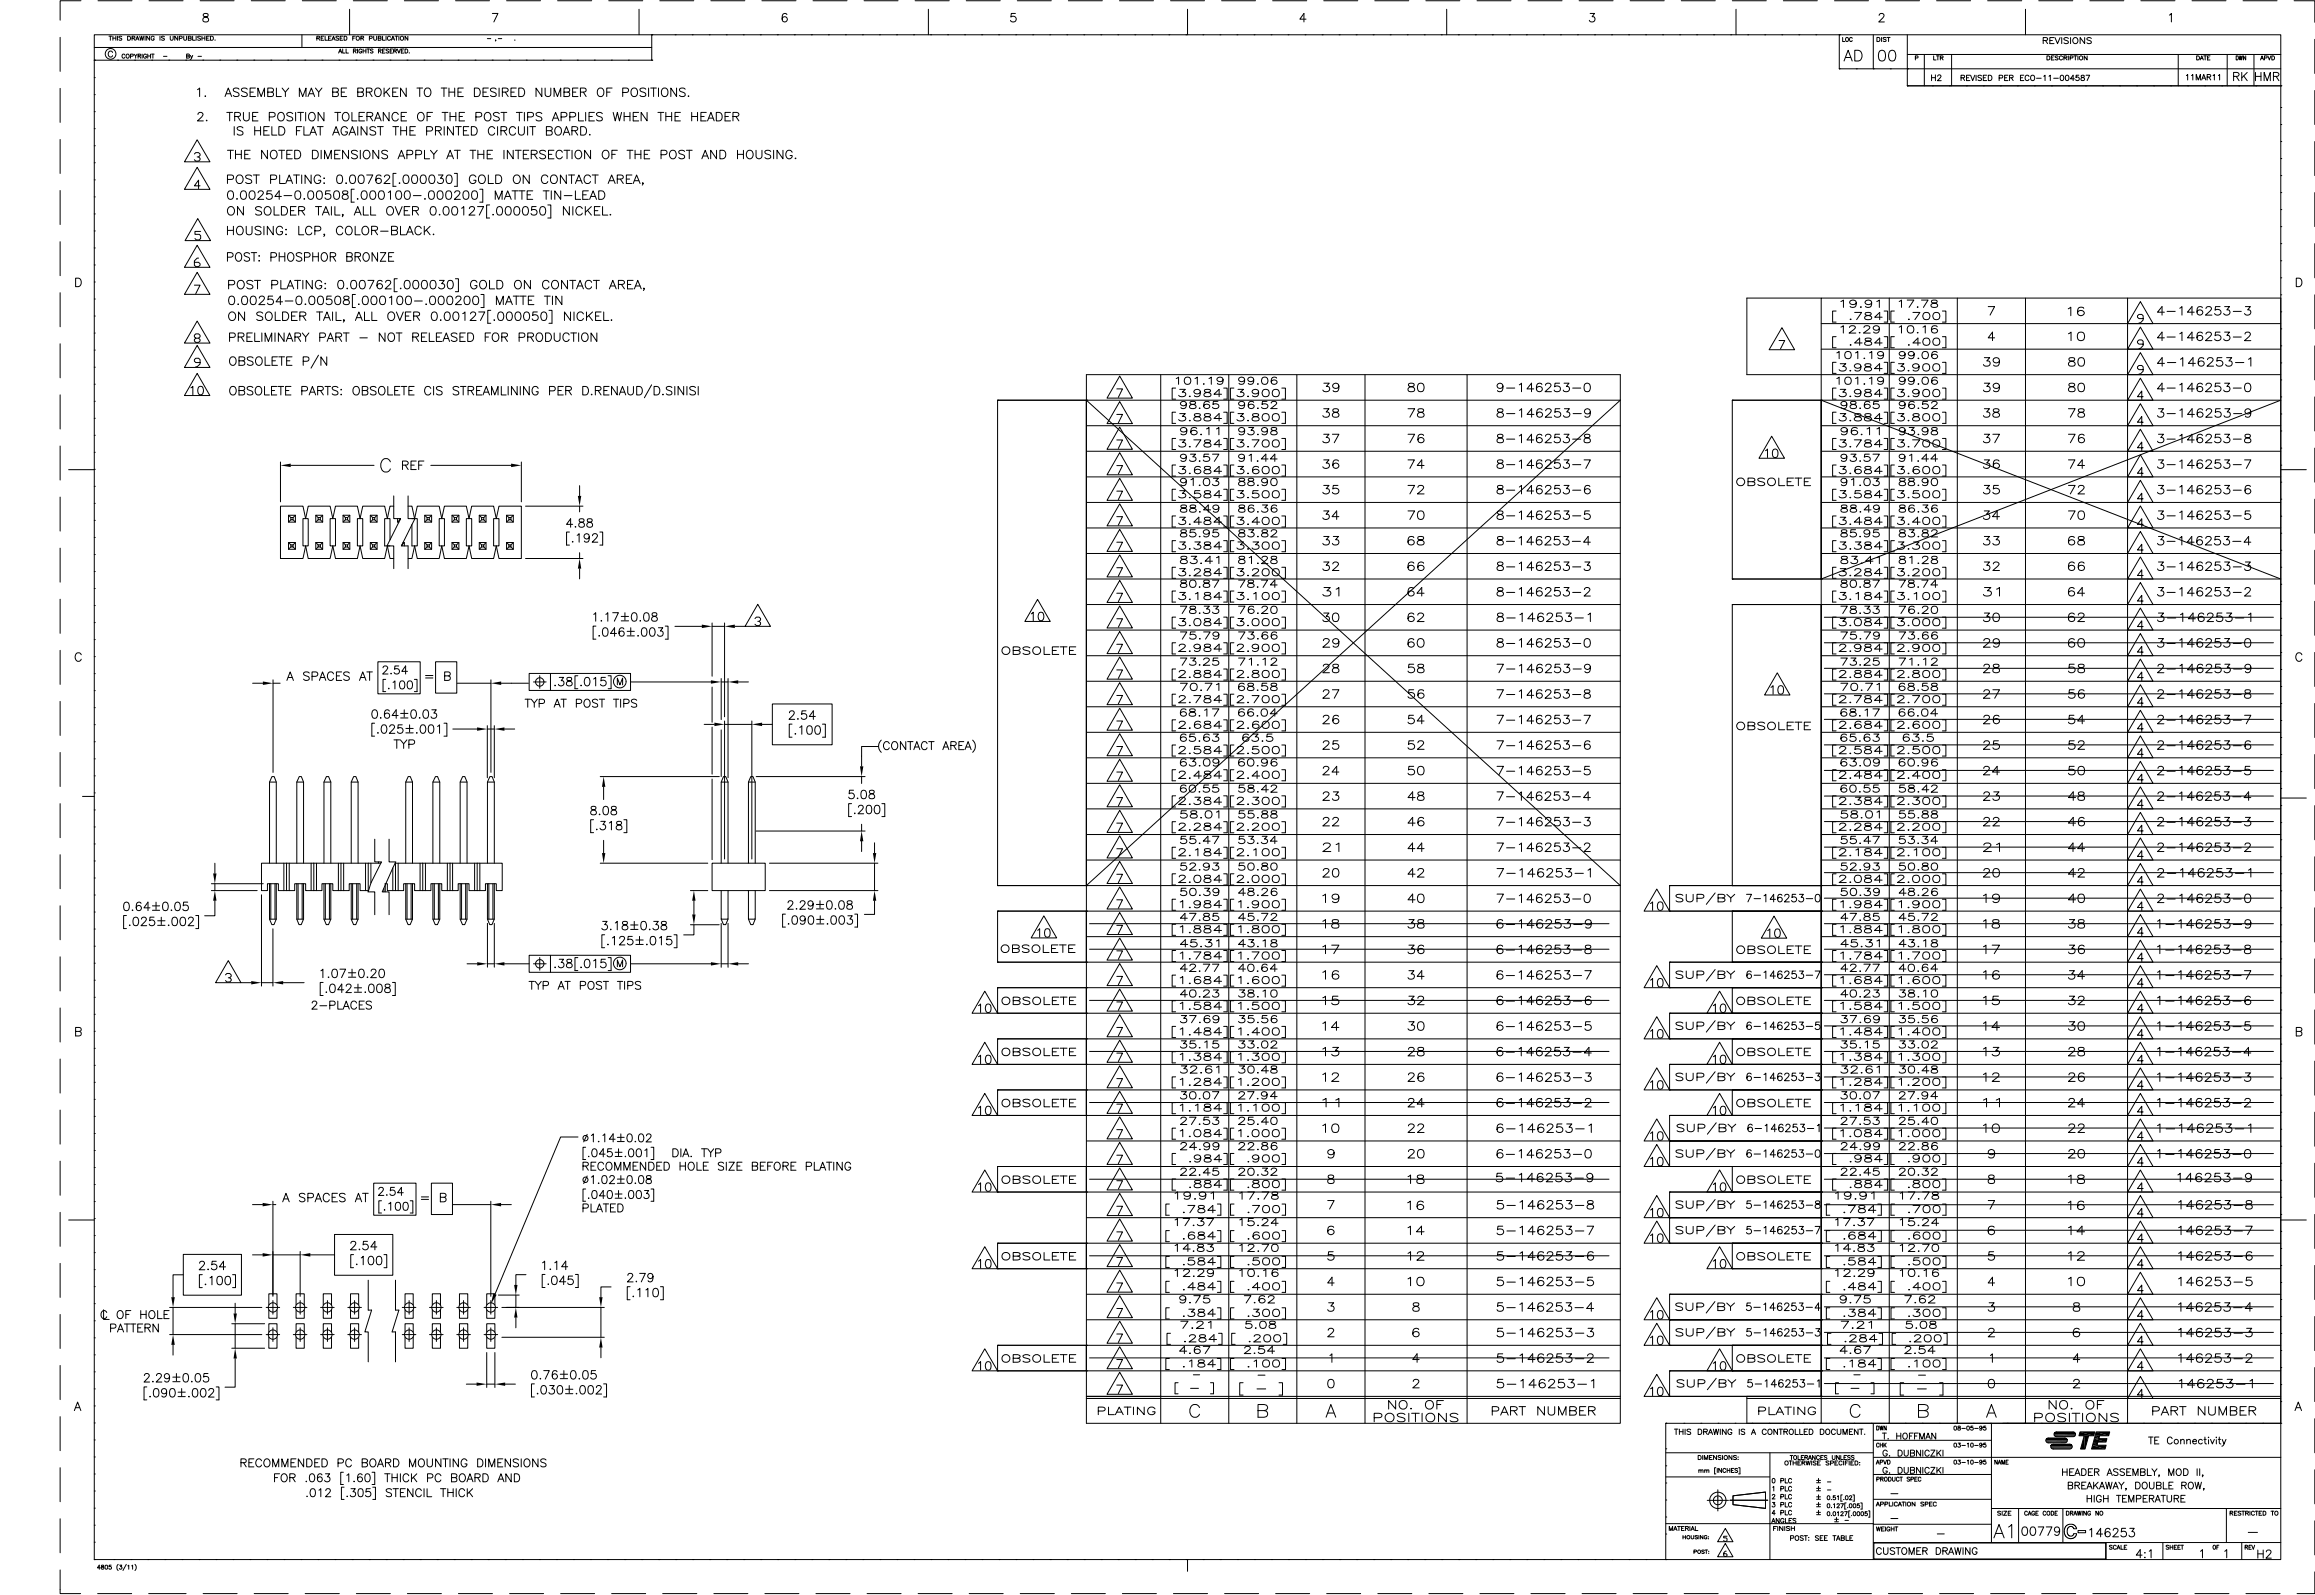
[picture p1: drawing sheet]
<svg xmlns="http://www.w3.org/2000/svg" width="841mm" height="579mm" viewBox="0 0 841 579" stroke-linecap="round" stroke-linejoin="round" font-family="sans-serif">
<g fill="none" stroke="#000" stroke-width=".36">
<path d="M21.8 13.6v12.3M29.4 .3h-7.6v7M34.2 12.6h794.4v553.8h-794.4zM34.2 17.2h202.6M35.6 .3h12.4M39.6 13.1h1M40.1 13.1v1.5M40.9 19.1a.81 .81 0 0 0-.9-.6 .81 .81 0 0 0-.7 .9v.5a.81 .81 0 0 0 .7 .8 .81 .81 0 0 0 .9-.5M41 13.9h1.1M41 13.1v1.5M42.1 13.1v1.5M42.7 13.1v1.5"/>
<path d="M44.2 13.3l-.3-.2-.7 .2 .1 .4 .9 .4-.1 .5-.9-.2M45.4 20a.55 .55 0 0 0-.6-.3 .55 .55 0 0 0-.5 .5 .61 .61 0 0 0 .2 .8 .61 .61 0 0 0 .8-.1l.1-.1M46.4 13.1h.5a.79 .79 0 0 1 .5 .8 .79 .79 0 0 1-.5 .7h-.5zM48 13.9l.9-.1 .1-.4-.4-.3h-.6v1.5M48.5 13.9l.5 .7M48.7 19.7l.6 .6v.8M49.3 14.6l.6-1.5 .6 1.5M49.5 14.2h.8M49.8 19.7l-.5 .6M50.8 13.1l.3 1.5 .4-1.5 .4 1.5 .3-1.5M51.6 19.7v1.4M52.7 13.1v1.5"/>
<path d="M53.2 20a.55 .55 0 0 0-.6-.3 .55 .55 0 0 0-.4 .5 .61 .61 0 0 0 .1 .8 .61 .61 0 0 0 .8-.1l.1-.4h-.4M53.7 19.7v1.4M54.1 .3h12.4M54.4 13.1v1.5l-1.1-1.5v1.5M54.7 19.7v1.4M55 19.7h1M55.5 19.7v1.4M56 13.5a.62 .62 0 0 0-.8-.3 .62 .62 0 0 0-.3 .9 .57 .57 0 0 0 .5 .5 .57 .57 0 0 0 .6-.3l-.3-.2M58.1 13.1v1.5M59.7 13.3l-.3-.2-.7 .2 .1 .4 .8 .4v.5l-.9-.2M61.8 13.1l.1 1.3 .4 .2 .5-.2 .1-1.3M64.6 13.1v1.5l-1.1-1.5v1.5"/>
<path d="M65.2 13.9h.8l.2-.5-.4-.3h-.6v1.5M66.8 13.1v1.3l.4 .2 .5-.2 .1-1.3M68.4 13.9l.9-.1 .2-.4-.4-.3h-.7v1.5l1-.1 .1-.3-.4-.3M70 13.1v1.5h.9M71.2 13.1v1.5M72.7 .3h12.3M72.9 13.3l-.4-.2-.7 .2 .1 .4 .9 .4-.1 .5-.9-.2M73.4 13.9h1M73.4 13.1v1.5M74 5a.6 .6 0 0 0 .3 1.1 1.12 1.12 0 0 1 1.2 .4 1.12 1.12 0 0 1 0 1.3l-1.1 .2a.89 .89 0 0 1-.7-1 .89 .89 0 0 1 .9-.8l.6-.1a.65 .65 0 0 0 .3-1.1zM74.4 13.1v1.5M75.1 13.9h.5"/>
<path d="M76 13.1h-.9v1.5h.9M76.5 13.1h.5a.79 .79 0 0 1 .5 .8 .79 .79 0 0 1-.5 .7h-.5zM78.1 14.5h.1M91.3 .3h12.3M109.7 12.6v4.6M109.8 .3h12.4M115.1 13.9l.9-.1 .2-.4-.4-.3h-.7v1.5M115.7 13.9l.5 .7M116.7 13.9h.6M117.6 13.1h-.9v1.5h.9M118.1 13.1v1.5h.9M119.3 13.9h.7"/>
<path d="M120.3 13.1h-1v1.5h1M120.6 14.6l.6-1.5 .6 1.5M120.8 14.2h.7M123 19.3l.6-1.5 .6 1.5M123.1 13.3l-.4-.2-.7 .2 .2 .4 .7 .3v.6l-.9-.2M123.2 18.8h.8M123.6 13.9h.6M124.5 17.8v1.5h.8M124.5 13.1h-.9v1.5h.9M125 13.1h.5a.79 .79 0 0 1 .5 .8 .79 .79 0 0 1-.5 .7h-.5zM125.7 17.8v1.5h.9M127 3.4v9.2"/>
<path d="M128.1 13.9h.6M128.4 .3h12.3M128.4 18.5l.8-.1 .1-.5-.9-.1v1.5M128.9 18.5l.5 .8M129.1 13.1h-1v1.5M129.9 17.8v1.5M131.1 13.9l1-.2v-.4l-1-.2v1.5M131.4 18.1a.55 .55 0 0 0-.6-.3 .55 .55 0 0 0-.4 .5v.4a.53 .53 0 0 0 .5 .6 .53 .53 0 0 0 .5-.6h-.3M131.6 13.9l.5 .7M131.9 17.8v1.5M131.9 18.5h1M132.9 17.8v1.5"/>
<path d="M133.3 17.8h.9M133.8 17.8v1.5M134.2 13.9h.9l.2-.5-.4-.3h-.7v1.5M135.5 18l-.3-.2-.7 .2 1 .9-.3 .4-.7-.2M135.8 13.1v1.1l.4 .4 .5-.2 .1-1.3M137.4 13.9l1-.2v-.4l-1-.2v1.5l1-.1v-.5l-.3-.1M137.5 18.5l.8-.1 .1-.5-.9-.1v1.5M138 18.5l.5 .8M139 13.1v1.5h.9M139 18.5h.5M139.9 17.8h-.9v1.5h.9M140.3 13.1v1.5"/>
<path d="M141.2 18l-.3-.2-.6 .2v.3l.9 .6-.3 .4-.6-.2M141.7 18.5h.6M141.9 13.5a.62 .62 0 0 0-.9-.3 .62 .62 0 0 0-.2 .9 .57 .57 0 0 0 .4 .5 .57 .57 0 0 0 .7-.3M142.2 14.6l.5-1.5 .6 1.5M142.4 14.2h.7M142.6 17.8h-.9v1.5h.9M143 18.5l.9-.1 .1-.5-1-.1v1.5M143.5 13.1h1M143.6 18.5l.5 .8M144 13.1v1.5M144.3 17.8l.6 1.5 .6-1.5M144.9 13.1v1.5"/>
<path d="M145.8 18.5h.6M146.7 17.8h-.9v1.5h.9M146.9 .3h12.4M147.2 17.8h.5a.81 .81 0 0 1 .4 .7 .81 .81 0 0 1-.4 .8h-.5zM148.2 13.1v1.5l-1-1.5v1.5M148.7 19.1h.1M165.5 .3h12.3M177 14h1.3M178.9 4.9h2l-1.5 3.1M180.1 14.6l-.1 .3M181 14h1.3M184 .3h12.4"/>
<path d="M187 14.5h.1M202.6 .3h12.4M221.1 .3h12.4M232.2 3.4v9.2M236.8 12.6h.1M236.8 12.6v9.3h-202.6M239.7 .3h12.4M245.3 12.6h.1M251.5 12.6h.1M257.6 12.6h.1M258.2 .3h12.4M263.9 12.6h.1"/>
<path d="M270 12.6h.1M276.2 12.6h.1M276.8 .3h12.4M282.4 12.6h.1M285.9 5.3a.89 .89 0 0 0-.9-.4 .89 .89 0 0 0-.7 .6 1.81 1.81 0 0 0 .7 2.5 .95 .95 0 0 0 1-.9 .95 .95 0 0 0-.8-1 .95 .95 0 0 0-1.1 .9M288.6 12.6h.1M294.8 12.6h.1M295.4 .3h12.3M300.9 12.6h.1M307.1 12.6h.1M313.3 12.6h.1M313.9 .3h12.4"/>
<path d="M319.5 12.6h.1M325.7 12.6h.1M331.9 12.6h.1M332.4 .3h12.4M337.3 3.4v9.2M338.1 12.6h.1M344.3 12.6h.1M350.4 12.6h.1M351 .3h12.4M356.6 12.6h.1M362.8 12.6h.1M368.9 4.9h-1.5l-.2 1.3a1.1 1.1 0 0 1 1.7-.1 1.1 1.1 0 0 1-.2 1.7 1.1 1.1 0 0 1-1.6-.4"/>
<path d="M369 12.6h.1M369.6 .3h12.3M375.2 12.6h.1M381.3 12.6h.1M387.6 12.6h.1M388.1 .3h12.4M393.7 12.6h.1M399.9 12.6h.1M406.1 12.6h.1M406.7 .3h12.4M412.3 12.6h.1M418.5 12.6h.1"/>
<path d="M424.6 12.6h.1M425.2 .3h12.4M430.8 12.6h.1M431.4 3.4v9.2M437 12.6h.1M443.2 12.6h.1M443.8 .3h12.3M449.4 12.6h.1M455.6 12.6h.1M461.8 12.6h.1M462.3 .3h12.4M468 12.6h.1"/>
<path d="M474.1 12.6h.1M474.5 7h-2.3l1.5-2.1v3.1M480.3 12.6h.1M480.9 .3h12.4M486.5 12.6h.1M492.7 12.6h.1M498.9 12.6h.1M499.4 .3h12.4M505 12.6h.1M511.2 12.6h.1M517.4 12.6h.1M518 .3h12.4"/>
<path d="M523.6 12.6h.1M525.6 3.4v9.2M529.8 12.6h.1M536 12.6h.1M536.6 .3h12.3M542.2 12.6h.1M548.3 12.6h.1M554.5 12.6h.1M555.1 .3h12.4M560.7 12.6h.1M566.9 12.6h.1M573.1 12.6h.1"/>
<path d="M573.7 .3h12.3M577.7 4.9h1.6l-.9 1.2a1.03 1.03 0 0 1 .8 1.6 1.03 1.03 0 0 1-1.8-.3M579.3 12.6h.1M585.5 12.6h.1M591.7 12.6h.1M592.2 .3h12.4M597.8 12.6h.1M604 12.6h.1M610.2 12.6h.1M610.8 .3h12.3M616.4 12.6h.1M622.6 12.6h.1"/>
<path d="M628.7 12.6h.1M629.3 .3h12.4M630.7 3.4v9.2M634.9 12.6h.1M641.1 12.6h.1M647.3 12.6h.1M647.9 .3h12.3M653.5 12.6h.1M659.7 12.6h.1M666.5 .3h12.3M668.2 12.6h.1M668.2 12.6v12.4"/>
<path d="M669.4 13.6v1.5h.8M670.7 13.6a.66 .66 0 0 1 .9 .7 .66 .66 0 0 1-1 .6l-.1-.7zM672.9 13.9a.5 .5 0 0 0-.6-.3 .5 .5 0 0 0-.4 .6v.3a.5 .5 0 0 0 .4 .6 .5 .5 0 0 0 .6-.4M673.8 18.3h1.3a2.07 2.07 0 0 1 1.4 1.9 2.07 2.07 0 0 1-1.4 2h-1.3zM680.6 12.6v12.4M681.9 13.6h.5a.76 .76 0 0 1 .6 .7 .76 .76 0 0 1-.6 .8h-.5zM682.7 5.6l.3-.6 .9-.1 .4 .3 .1 .6-1.9 2.2h2.1M683 18.5a1.23 1.23 0 0 1 1.8 .5 3.3 3.3 0 0 1-.4 3 1.31 1.31 0 0 1-1.8-.6 3.3 3.3 0 0 1 .4-2.9zM683.6 13.6v1.5M685 .3h12.4M685.2 13.8l-.4-.2-.7 .2 .3 .4 .7 .3v.5l-1-.1M685.5 13.6h1.1"/>
<path d="M686.1 13.6v1.5M686.7 18.5a1.19 1.19 0 0 1 1.8 .5 3.1 3.1 0 0 1-.3 3 1.31 1.31 0 0 1-1.9-.6 2.98 2.98 0 0 1 .4-2.9zM692.9 19.8h135.7M692.9 12.6v18.6M699.1 19.8v11.4M703.5 .3h12.4M709 19.8v11.4M722.1 .3h12.4M735.8 3.4v9.2M740.7 .3h12.3M742.3 14.7l1.4-.1 .1-.7-1.5-.3v2.2M743.1 14.7l.8 1.1"/>
<path d="M744.7 14.7h.9M746.2 13.6h-1.5v2.2h1.5M746.6 13.6l.9 2.2 .9-2.2M749 13.6v2.2M751.4 14l-.6-.4-.8 .2-.1 .6 1.3 .5 .2 .6-.6 .3-1-.3M752.2 13.6v2.2M757.3 13.6v2.2l-1.6-2.2v2.2M759.2 .3h12.4M759.8 14l-.6-.4-.8 .2-.2 .6 1.3 .5 .3 .6-.6 .3-1.1-.3M777.8 .3h12.4M788.1 5.5l.7-.6v3.1M791.3 19.8v11.4"/>
<path d="M796.3 .3h12.4M809.1 19.8v11.4M814.9 .3h12.3M818.9 19.8v11.4M833.4 .3h7.6v7.8M841 14.3v12.4M21.8 32.1v12.4M34.2 21.9h.1M34.2 28.2h.1M34.2 34.4h.1M42.7 21.9h.1M47.4 20.4l.9-.1 .1-.4-1-.2v1.4"/>
<path d="M48.9 21.9h.1M50.2 20.3h.8l.1-.5-.9-.1v1.4M50.7 20.3l.4 .8M53.7 20.3h1M55.1 21.9h.1M59.4 20.5h1.3M61.3 21.9h.1M67.5 21.9h.1M67.8 20.3l.9-.1 .1-.3-1-.3v1.5l.9-.1 .1-.4-.3-.3M69.2 20.1l.4 1 .4-1M69.6 21.1l-.5 .5M71.8 32.6l.7-.6v3.1"/>
<path d="M71.9 20.5h1.3M73.7 21.9h.1M74.6 34.8v.3zM79.8 21.9h.1M81.7 35.1l1.2-3.1 1.3 3.1M82.2 34h1.5M86 21.9h.1M86.8 32.4a1.18 1.18 0 0 0-2 .3l.2 .5 1.7 .7 .1 .7a1.42 1.42 0 0 1-2 0M89.8 32.4a1.23 1.23 0 0 0-2.1 .3l.3 .5 1.5 .6 .3 .8a1.46 1.46 0 0 1-2.1 0M90.8 33.5h1.2M92.2 21.9h.1M92.8 32h-2v3.1h2"/>
<path d="M93.7 35.1v-3.1l1.2 3.1 1.2-3.1v3.1M97.3 33.5l1.8-.2 .3-.4-.2-.6-.6-.3h-1.3v3.1h1.3a.81 .81 0 0 0 .8-.8 .81 .81 0 0 0-.8-.8M98.4 21.9h.1M100.4 32v3.1h1.8M102.5 32l1.2 1.5v1.6M104.6 21.9h.1M104.9 32l-1.2 1.5M108.8 35.1v-3.1l1.2 3.1 1.2-3.1v3.1M110.7 21.9h.1M111.9 35.1l1.2-3.1 1.2 3.1M112.4 34h1.4M114.6 32l1.2 1.5v1.6"/>
<path d="M117 21.9h.1M117 32l-1.2 1.5M120.9 33.5l1.7-.2 .3-.4-.1-.6-.6-.3h-1.3v3.1h1.3a.81 .81 0 0 0 .8-.8 .81 .81 0 0 0-.8-.8M123.1 21.9h.1M124 33.5h1.2M125.9 32h-1.9v3.1h1.9M129.3 21.9h.1M130 33.5l1.7-.2 .3-.4-.1-.6-.6-.3h-1.3v3.1h1.3a.81 .81 0 0 0 .8-.8 .81 .81 0 0 0-.8-.8M133.1 33.5l1.8-.2 .3-.4-.2-.6-.5-.3h-1.4v3.1M134.2 33.5l1 1.6M135.5 21.9h.1M136.4 32.4a1.28 1.28 0 0 1 1.7-.2 1.28 1.28 0 0 1 .4 1.7 1.27 1.27 0 0 1-1.7 1.1 1.27 1.27 0 0 1-.7-1.8z"/>
<path d="M139.5 32v3.1M140.3 33.3l1.3 1.8M141.6 32l-2.1 2M141.7 21.9h.1M142.7 33.5h1.1M144.6 32h-1.9v3.1h1.9M147.6 32v3.1l-2.1-3.1v3.1M147.9 21.9h.1M151.5 32h2M152.5 32v3.1M154.1 21.9h.1M154.7 32.1a1.56 1.56 0 0 1 1.9 1 1.56 1.56 0 0 1-.9 2 1.63 1.63 0 0 1-1.6-1.2 1.63 1.63 0 0 1 .6-1.8z"/>
<path d="M160.2 21.9h.1M160.3 32h2M161.3 32v3.1M163.1 33.5h2.1M163.1 32v3.1M165.2 32v3.1M166.4 33.5h1.2M166.4 21.9h.1M168.3 32h-1.9v3.1h1.9M172.3 32h1.1a1.64 1.64 0 0 1 1.1 1.5 1.64 1.64 0 0 1-1.1 1.6h-1.1zM172.6 21.9h.1M175.5 33.5h1.2"/>
<path d="M177.4 32h-1.9v3.1h1.9M178.8 21.9h.1M180.3 32.4a1.2 1.2 0 0 0-2.1 .3l.3 .5 1.6 .7 .2 .7a1.4 1.4 0 0 1-2.1 0M181.3 32v3.1M182.5 33.5l1.8-.2 .3-.7-.7-.6h-1.4v3.1M183.6 33.5l1 1.6M185 21.9h.1M185.6 33.5h1.2M187.6 32h-2v3.1h2M188.5 32h1a1.64 1.64 0 0 1 1.1 1.5 1.64 1.64 0 0 1-1.1 1.6h-1zM191.2 21.9h.1M196.9 32v3.1l-2.2-3.1v3.1"/>
<path d="M197.4 21.9h.1M198 32v2.2a1.05 1.05 0 0 0 1.1 .9 1.05 1.05 0 0 0 1-.9v-2.2M201.3 35.1v-3.1l1.2 3.1 1.2-3.1v3.1M203.5 21.9h.1M204.9 33.5l1.8-.2 .3-.4-.2-.6-.6-.3h-1.3v3.1h1.3a.81 .81 0 0 0 .8-.8 .81 .81 0 0 0-.8-.8M208 33.5h1.2M209.7 21.9h.1M210 32h-2v3.1h2M210.9 33.5l1.7-.2 .3-.4-.1-.6-.6-.3h-1.3v3.1M211.9 33.5l1 1.6M215.9 21.9h.1M217.3 32.4a1.28 1.28 0 0 1 1.7-.2 1.28 1.28 0 0 1 .4 1.7 1.27 1.27 0 0 1-1.7 1.1 1.27 1.27 0 0 1-.7-1.8z"/>
<path d="M220.4 33.5h1.2M222.1 21.9h.1M222.4 32h-2v3.1M226.2 33.6h1.4a.8 .8 0 0 0 .8-.8 .8 .8 0 0 0-.8-.8h-1.4v3.1M228.3 21.9h.1M229.5 32.4a1.28 1.28 0 0 1 1.7-.2 1.28 1.28 0 0 1 .4 1.7 1.27 1.27 0 0 1-1.6 1.1 1.27 1.27 0 0 1-.8-1.8zM234.6 32.4a1.23 1.23 0 0 0-2.1 .3l.3 .5 1.5 .6 .3 .8a1.46 1.46 0 0 1-2.1 0M235.6 32v3.1M236.4 32h2.1M236.8 21.9h.1M237.4 32v3.1M239.2 32v3.1"/>
<path d="M240.9 32.1a1.55 1.55 0 0 1 1.9 1.1 1.55 1.55 0 0 1-1 1.9 1.61 1.61 0 0 1-1.6-1.2 1.61 1.61 0 0 1 .7-1.8zM245.8 32v3.1l-2.1-3.1v3.1M248.9 32.4a1.18 1.18 0 0 0-2.1 .3l.3 .5 1.7 .7 .1 .7a1.4 1.4 0 0 1-2.1 0M250.1 34.8v.3zM668.2 25h.1M668.2 25h160.4M669.9 22.2l1.5-3.9 1.5 3.9M670.5 20.9h1.8M674.4 25h.1M680.6 25h.1M686.7 25h.1M692.9 25h.1"/>
<path d="M692.9 31.2h.1M692.9 31.2h135.7M695.8 21.1l.9-.1 .1-.6-1-.1v1.5M701.7 27.2v2.1M701.7 28.2h1.4M702 31.2h.1M702.5 20.3v1.5h.9M703.1 27.2v2.1M703.5 20.3h1M703.9 27.7l.2-.4 .6-.1 .4 .6-1.3 1.5h1.4M704 20.3v1.5M704.9 21l.9-.1 .1-.5-1-.1v1.5"/>
<path d="M705.4 21l.5 .8M708.2 31.2h.1M712.4 28.2h1.2l.1-.7-1.3-.2v2M713.1 28.2l.6 1.1M714.4 31.2h.1M714.4 28.2h.8M715.6 27.3h-1.2v2h1.2M715.9 27.3l.8 2 .7-2M717.9 27.3v2M719.9 27.6l-.5-.3-.8 .3 .1 .5 1.2 .6v.3l-.5 .3-.8-.3M720.5 28.2h.8M720.6 31.2h.1"/>
<path d="M721.7 27.3h-1.2v2h1.2M722.3 27.3h.7a1.03 1.03 0 0 1 .7 1 1.03 1.03 0 0 1-.7 1h-.7zM726.3 28.3l1.1-.1 .1-.7-1.2-.2v2M726.7 31.2h.1M728.3 28.2h.7M729.5 27.3h-1.2v2h1.2M730 28.2h1.2l.1-.7-1.3-.2v2M730.7 28.2l.7 1.1M732.9 31.2h.1M734 28.2h.8M735.2 27.3h-1.2v2h1.2M737.1 27.8a.72 .72 0 0 0-.8-.5 .72 .72 0 0 0-.6 .8v.4a.72 .72 0 0 0 .6 .8 .72 .72 0 0 0 .8-.5"/>
<path d="M737.9 27.6a.83 .83 0 0 1 1.1-.1 .83 .83 0 0 1 .2 1 .74 .74 0 0 1-.8 .8 .74 .74 0 0 1-.7-.8zM739.1 31.2h.1M739.9 28.4h1.7M742.5 27.7l.5-.4v2M743.6 20.3h.6a.78 .78 0 0 1 .5 .7 .78 .78 0 0 1-.5 .8h-.6zM744.4 27.7l.5-.4v2M745.2 21h.6M745.3 31.2h.1M746.1 28.4h1.7M746.2 20.3h-1v1.5h1M747.7 20.5l-.9-.1-.1 .4 .8 .3 .2 .5-.4 .2-.7-.2M748.7 27.4a.96 .96 0 0 1 1.2 .7 .96 .96 0 0 1-.7 1.2l-.7-.4-.1-.7z"/>
<path d="M749.3 20.6a.6 .6 0 0 0-.7-.3 .6 .6 0 0 0-.4 .5v.4a.6 .6 0 0 0 .4 .6 .6 .6 0 0 0 .7-.4M749.8 21l.9-.1 .1-.5-1-.1v1.5M750.4 21l.5 .8M750.6 27.4a.96 .96 0 0 1 1.2 .7 .96 .96 0 0 1-.7 1.2l-.7-.4-.1-.7zM751.4 20.3v1.5M751.5 31.2h.1M752.1 21.1l.9-.1v-.6l-.9-.1v1.5M753.4 20.3h1.1M753.6 28.6h-1.4l1-1.3v2M754 20.3v1.5M754.9 20.3v1.5M755.2 27.3h-.9l-.1 .9a.7 .7 0 0 1 1-.1 .7 .7 0 0 1-.1 1.1 .7 .7 0 0 1-1-.3"/>
<path d="M756.2 27.4v.6l1.1 .6a.65 .65 0 0 1-.7 .7 .65 .65 0 0 1-.6-.7l1.2-.8-.1-.4zM757.7 31.2h.1M757.9 27.3h1.3l-1 2M758.2 20.3v1.5l-1-1.5v1.5M763.9 31.2h.1M770 31.2h.1M776.2 31.2h.1M782.4 31.2h.1M788.6 31.2h.1M794.3 27.4l.5-.3v2M794.8 31.2h.1M796.2 27.4l.4-.3v2"/>
<path d="M797.9 29.1v-2l.7 2 .8-2v2M798 20.3h.5a.78 .78 0 0 1 .6 .7 .78 .78 0 0 1-.6 .8h-.5zM799.3 21.8l.6-1.5 .5 1.5M799.5 21.3h.7M799.9 29.1l.7-2 .8 2M800.1 28.4h1M800.6 20.3h1M801 31.2h.1M801.1 20.3v1.5M801.8 28l1.2-.1 .2-.5-.2-.3h-1.2v2M802 21h.5M802.5 28l.7 1.1"/>
<path d="M802.9 20.3h-.9v1.5h.9M804 27.4l.5-.3v2M805.9 27.4l.5-.3v2M807.2 31.2h.1M811.4 27.7l1.7-.1 .3-.7-.7-.6h-1.3v3M812.4 20.3a.75 .75 0 0 1 .8 .7 .75 .75 0 0 1-.8 .8zM812.4 27.7l1 1.6M813.4 31.2h.1M813.5 20.3l.3 1.5 .3-1.5 .3 1.5 .3-1.5M814.4 26.3v3M815.1 27.6l1.3 1.7M815.9 20.3v1.5l-.9-1.5v1.5"/>
<path d="M816.4 26.3l-2 2M819.4 26.3v3M819.4 27.7h2M819.5 31.2h.1M821.2 21.8l.6-1.5 .5 1.5M821.4 26.3v3M821.4 21.3h.7M822.5 29.3v-3l1.1 3 1.2-3v3M822.7 21.1l.8-.1 .1-.6-.9-.1v1.5M823.9 20.3l.5 1.5 .6-1.5M825.3 20.3a.79 .79 0 0 1 1 .4 .79 .79 0 0 1-.3 1l-.7 .1zM825.9 27.7l1.7-.1 .3-.7-.7-.6h-1.3v3"/>
<path d="M826.9 27.7l1 1.6M828.6 39h.1M828.6 31.2h.1M841 32.9v12.3M21.8 50.6v12.4M34.2 40.6h.1M34.2 46.7h.1M34.2 52.9h.1M34.2 59.1h.1M70.6 55.9l.5-.5h1l.6 .5v.5l-.6 .6h-.5M71.6 50.8l4.7 8h-9.3zM71.9 41.6l.2-.5 .4-.3h.6l.6 .6-.4 1.1-1.5 1.4h2.1"/>
<path d="M72.1 57l.6 .5v.5l-.6 .5h-1l-.5-.5M75.1 43.6v.3zM82.4 40.8h2.1M82.6 54.6h2.2M83.4 40.8v3.1M83.7 54.6v3.1M85.1 46v3.1M85.3 42.3l1.8-.1 .3-.8-.8-.6h-1.3v3.1M85.6 54.6v3.1M85.6 56.1h2.1M86.3 42.3l1.1 1.6M87.7 54.6v3.1"/>
<path d="M88.3 46.5a1.2 1.2 0 0 0-2.2 .2l.3 .5 1.7 .7 .2 .8a1.46 1.46 0 0 1-2.2 0M88.4 40.8v2.3a1.08 1.08 0 0 0 1.1 .8 1.08 1.08 0 0 0 1.1-.8v-2.3M88.9 56.1h1.2M90.9 54.6h-2v3.1h2M91.8 42.3h1.2M92.5 46v3.1M92.5 47.5h2.2M93.7 40.8h-1.9v3.1h1.9M94.7 46v3.1M95.8 47.5h1.3M97.2 54.6v3.1l-2.2-3.1v3.1M97.8 42.5l1.9-.2 .2-.4-.1-.8-.6-.3h-1.4v3.1"/>
<path d="M97.8 46h-2v3.1h2M98.5 55a1.44 1.44 0 0 1 2 .2 1.44 1.44 0 0 1-.1 2 1.44 1.44 0 0 1-2.1-.2 1.44 1.44 0 0 1 .2-2zM98.8 46v3.1h1.8M101.2 41.3a1.17 1.17 0 0 1 1.3-.4 1.17 1.17 0 0 1 .8 1.1v.8a1.21 1.21 0 0 1-1.2 1.1 1.21 1.21 0 0 1-1.2-1.1zM101.3 54.6h2.1M101.3 46h1.1a1.62 1.62 0 0 1 1.1 1.5 1.62 1.62 0 0 1-1.1 1.6h-1.1zM102.4 54.6v3.1M104.2 56.1h1.2M106.2 54.6h-2v3.1h2M106.3 41.3a1.22 1.22 0 0 0-1.1-.5 1.22 1.22 0 0 0-1 .8l.6 .6 1.2 .4 .3 .9a1.5 1.5 0 0 1-2.1 0M107.1 54.6h1.1a1.64 1.64 0 0 1 1.1 1.5 1.64 1.64 0 0 1-1.1 1.6h-1.1zM107.4 40.8v3.1"/>
<path d="M107.7 47.5h1.2M108.2 40.8h2.1M109.2 40.8v3.1M109.6 46h-1.9v3.1M110.4 46v3.1h1.8M111 40.8v3.1M112.4 41.3l.3-.3a1.49 1.49 0 0 1 1.8 .6 1.49 1.49 0 0 1-.3 1.9 1.18 1.18 0 0 1-1.3 .4 1.18 1.18 0 0 1-.8-1.1zM112.5 49.1l1.2-3.1 1.3 3.1M113 48.1h1.5M113.5 54.6h1.1a1.64 1.64 0 0 1 1.1 1.5 1.64 1.64 0 0 1-1.1 1.6h-1.1zM115.3 46h2.1M116.3 46v3.1"/>
<path d="M116.7 54.6v3.1M117.7 40.8v3.1l-2.1-3.1v3.1M117.9 57.7v-3.1l1.2 3.1 1.3-3.1v3.1M120.9 49.1l1.2-3.1 1.2 3.1M121.3 48.1h1.6M121.6 56.1h1.2M121.6 40.8h2.2M122.7 40.8v3.1M123.6 54.6h-2v3.1h2M125 41a1.53 1.53 0 0 1 1.9 1 1.53 1.53 0 0 1-1 1.9 1.59 1.59 0 0 1-1.6-1.1 1.59 1.59 0 0 1 .7-1.8zM126.2 46.7a1.19 1.19 0 0 0-1.3-.7 1.19 1.19 0 0 0-1 1.2 1.29 1.29 0 0 0 .6 1.7 1.29 1.29 0 0 0 1.7-.5v-.5h-.8M126.6 54.6v3.1l-2.1-3.1v3.1"/>
<path d="M126.8 49.1l1.2-3.1 1.2 3.1M127.3 48.1h1.5M127.8 40.8v3.1h1.9M129.8 55a1.26 1.26 0 0 0-2.1 .3l.3 .5 1.7 .7 .1 .7a1.41 1.41 0 0 1-2.1 0M130 46v3.1M130.4 42.3h1.3M130.9 54.6v3.1M132.2 55a1.43 1.43 0 0 1 2.1 .2 1.43 1.43 0 0 1-.2 2 1.43 1.43 0 0 1-2-.2 1.43 1.43 0 0 1 .1-2zM132.4 40.8h-2v3.1h2M133.3 42.3l1.8-.1 .3-.5-.1-.6-.6-.3h-1.4v3.1M133.3 46v3.1l-2.1-3.1v3.1M134.4 42.3l1 1.6"/>
<path d="M136.1 43.9l1.1-3.1 1.3 3.1M136.5 46.5a1.2 1.2 0 0 0-2.1 .2l.3 .5 1.7 .7 .1 .8a1.46 1.46 0 0 1-2.1 0M136.5 42.9h1.5M137.1 46h2.1M137.6 54.6v3.1l-2.1-3.1v3.1M138.2 46v3.1M140.8 55a1.23 1.23 0 0 0-2.1 .3l.3 .5 1.7 .7 .1 .7a1.37 1.37 0 0 1-2.1 0M141.4 40.8v3.1l-2.2-3.1v3.1M142.7 46h2.1M143.8 46v3.1M144.6 57.7l1.2-3.1 1.3 3.1M144.7 41.6a1.18 1.18 0 0 0-1.3-.8 1.18 1.18 0 0 0-1 1.2v.8a1.19 1.19 0 0 0 1 1.1 1.19 1.19 0 0 0 1.3-.7"/>
<path d="M145.1 56.7h1.5M145.6 47.5h2.1M145.6 46v3.1M145.8 42.3h1.2M147.7 40.8h-1.9v3.1h1.9M147.7 46v3.1M147.8 56.2l1.8-.1 .3-.5-.1-.7-.6-.3h-1.4v3.1M148.9 47.5h1.3M150.9 46h-2v3.1h2M151 56.2l1.9-.1 .3-.5-.2-.7-.6-.3h-1.4v3.1M152 41.3a1.17 1.17 0 0 1 1.3-.4 1.17 1.17 0 0 1 .8 1.1v.8a1.21 1.21 0 0 1-1.2 1.1 1.21 1.21 0 0 1-1.2-1.1zM154.2 54.6v3.1h1.9"/>
<path d="M155 47.6h1.4a.8 .8 0 0 0 .8-.8 .8 .8 0 0 0-.8-.8h-1.4v3.1M155.2 42.3h1.2M156.4 54.6l1.2 1.5v1.6M157.1 40.8h-1.9v3.1M158.2 47.5l1.8-.2 .3-.7-.7-.6h-1.4v3.1M158.8 54.6l-1.2 1.5M159.3 47.5l1 1.6M160.6 40.8h2.1M161.4 46v3.1M161.7 40.8v3.1M162.3 57.7l1.2-3.1 1.3 3.1M162.8 56.7h1.5"/>
<path d="M163.5 42.3h2.1M163.5 40.8v3.1M164.7 46v3.1l-2.1-3.1v3.1M165.1 54.6h2.1M165.5 46h2.1M165.6 40.8v3.1M166.2 54.6v3.1M166.5 46v3.1M166.8 42.3h1.2M168.4 47.5h1.1M168.8 40.8h-2v3.1h2M170.3 46h-1.9v3.1h1.9"/>
<path d="M170.7 54.6h2.1M171.2 46h1.1a1.64 1.64 0 0 1 1.1 1.5 1.64 1.64 0 0 1-1.1 1.6h-1.1zM171.8 54.6v3.1M172.9 42.5l1.8-.2 .3-.4-.1-.8-.7-.3h-1.3v3.1M173.6 56.1h2.2M173.6 54.6v3.1M175.8 54.6v3.1M176.2 41.3a1.17 1.17 0 0 1 1.4-.4 1.17 1.17 0 0 1 .8 1.1v.8a1.21 1.21 0 0 1-1.3 1.1 1.21 1.21 0 0 1-1.2-1.1zM177 56.1h1.2M178.9 54.6h-1.9v3.1h1.9M179.7 46.7a1.19 1.19 0 0 0-1.3-.7 1.19 1.19 0 0 0-1 1.2 1.29 1.29 0 0 0 .6 1.7 1.29 1.29 0 0 0 1.7-.5M180.8 46v3.1"/>
<path d="M181.4 41.3a1.22 1.22 0 0 0-1.2-.5 1.22 1.22 0 0 0-1 .8l.7 .6 1.2 .4 .3 .9a1.5 1.5 0 0 1-2.2 0M182 47.5l1.8-.2 .3-.7-.8-.6h-1.3v3.1M182 40.8h2.1M183 40.8v3.1M183 47.5l1.1 1.6M183.1 54.6v3.1M186.4 54.6v3.1l-2.1-3.1v3.1M187.2 54.6h2.2M187.3 46.7a1.16 1.16 0 0 0-1.3-.7 1.16 1.16 0 0 0-1 1.2 1.3 1.3 0 0 0 .4 1.6 1.3 1.3 0 0 0 1.8-.1l.1-.3M187.6 40.8h2.1M188.3 54.6v3.1M188.3 46v2.2a1.1 1.1 0 0 0 1.1 .9 1.1 1.1 0 0 0 1.1-.9v-2.2"/>
<path d="M188.7 40.8v3.1M190.1 56.1h1.2M190.5 40.8v3.1M191.7 42.5l1.8-.2 .3-.4-.1-.8-.7-.3h-1.3v3.1M191.7 46v3.1M192.1 54.6h-2v3.1h2M192.4 46h2.2M193 56.1l1.8-.2 .4-.7-.8-.6h-1.4v3.1M193.5 46v3.1M194.1 56.1l1.1 1.6M196.9 41.3a1.19 1.19 0 0 0-1.2-.5 1.19 1.19 0 0 0-1 .8l.6 .6 1.3 .4a.73 .73 0 0 1 0 1.2 1.57 1.57 0 0 1-1.9-.3M198.2 55a1.26 1.26 0 0 0-2.2 .3l.3 .5 1.6 .6 .3 .8a1.41 1.41 0 0 1-2.2 0"/>
<path d="M198.5 47.5l1.8-.2 .3-.4-.1-.6-.6-.3h-1.4v3.1h1.4a.81 .81 0 0 0 .7-.8 .81 .81 0 0 0-.7-.8M199.3 56.1h1.2M200.6 43.9l1.2-3.1 1.3 3.1M201.1 42.9h1.5M201.3 54.6h-2v3.1h2M202.1 46.2a1.53 1.53 0 0 1 2 1 1.53 1.53 0 0 1-1 1.9 1.6 1.6 0 0 1-1.6-1.1 1.6 1.6 0 0 1 .6-1.8zM203.8 42.5h1.4a.84 .84 0 0 0 .8-1.1l-.8-.6h-1.4v3.1M204.3 55.3a1.29 1.29 0 0 0-1.8-.6 1.29 1.29 0 0 0-.5 1.8 1.19 1.19 0 0 0 1 1.2 1.19 1.19 0 0 0 1.3-.7M204.6 49.1l1.2-3.1 1.2 3.1M204.9 54.6h2.2M205 48.1h1.5M206 54.6v3.1"/>
<path d="M207 42.5h1.4a.84 .84 0 0 0 .7-1.1l-.7-.6h-1.4v3.1M207.8 47.5l1.8-.2 .3-.7-.8-.6h-1.3v3.1M207.8 54.6v3.1M208.8 47.5l1.1 1.6M209.2 55a1.44 1.44 0 0 1 2 .2 1.44 1.44 0 0 1-.2 2 1.44 1.44 0 0 1-2-.2 1.44 1.44 0 0 1 .2-2zM210.2 40.8v3.1h1.8M210.9 46h1.1a1.64 1.64 0 0 1 1.1 1.5 1.64 1.64 0 0 1-1.1 1.6h-1.1zM212.8 40.8v3.1M214 42.3h1.2M214.3 48.8v.3zM214.5 54.6v3.1l-2.1-3.1v3.1M215.9 40.8h-1.9v3.1h1.9"/>
<path d="M218.8 41.3a1.19 1.19 0 0 0-1.1-.5 1.19 1.19 0 0 0-1 .8l.6 .6 1.2 .4a.73 .73 0 0 1 0 1.2 1.57 1.57 0 0 1-1.8-.3M219.1 55a1.43 1.43 0 0 1 2 .2 1.43 1.43 0 0 1-.2 2 1.43 1.43 0 0 1-2-.2 1.43 1.43 0 0 1 .2-2zM222.3 56.1h1.2M222.8 40.8l.7 3.1 .8-3.1 .7 3.1 .8-3.1M224.3 54.6h-2v3.1M226.7 42.3h2.2M226.7 40.8v3.1M227.8 54.6h2.2M228.9 40.8v3.1M228.9 54.6v3.1M230 42.3h1.3M230.7 56.1h2.1"/>
<path d="M230.7 54.6v3.1M232 40.8h-2v3.1h2M232.8 54.6v3.1M234.1 56.1h1.2M235.1 40.8v3.1l-2.2-3.1v3.1M236.1 54.6h-2v3.1h2M239 40.8h2.1M240.1 40.8v3.1M240.2 56.2h1.4a.8 .8 0 0 0 .7-.8 .8 .8 0 0 0-.7-.8h-1.4v3.1M241.9 42.3h2.1M241.9 40.8v3.1M243.5 55a1.43 1.43 0 0 1 2.1 .2 1.43 1.43 0 0 1-.2 2 1.43 1.43 0 0 1-2-.2 1.43 1.43 0 0 1 .1-2z"/>
<path d="M244 40.8v3.1M245.2 42.3h1.2M247.2 40.8h-2v3.1h2M248.7 55a1.23 1.23 0 0 0-2.1 .3l.3 .5 1.7 .7 .1 .7a1.37 1.37 0 0 1-2.1 0M249.3 54.6h2.2M250.4 54.6v3.1M251.3 42.3h2.1M251.3 40.8v3.1M253.4 40.8v3.1M254.6 42.3h1.2M255 57.7l1.2-3.1 1.2 3.1M255.4 56.7h1.6"/>
<path d="M256.6 40.8h-2v3.1h2M257 43.9l1.3-3.1 1.2 3.1M257.5 42.9h1.5M260.2 40.8h1.1a1.64 1.64 0 0 1 1.1 1.6 1.64 1.64 0 0 1-1.1 1.5h-1.1zM260.3 54.6v3.1l-2.1-3.1v3.1M261.5 54.6h1.1a1.64 1.64 0 0 1 1.1 1.5 1.64 1.64 0 0 1-1.1 1.6h-1.1zM263.4 42.3h1.2M265.4 40.8h-2v3.1h2M266.3 42.3l1.8-.1 .3-.8-.7-.6h-1.4v3.1M267.3 42.3l1.1 1.6M267.9 56.1h2.2M267.9 54.6v3.1"/>
<path d="M270.1 54.6v3.1M271.4 55a1.44 1.44 0 0 1 2.1 .2 1.44 1.44 0 0 1-.2 2 1.44 1.44 0 0 1-2-.2 1.44 1.44 0 0 1 .1-2zM274.7 54.6v2.2a1.1 1.1 0 0 0 1 .9 1.1 1.1 0 0 0 1.1-.9v-2.2M280 55a1.23 1.23 0 0 0-2.1 .3l.3 .5 1.7 .7 .1 .7a1.37 1.37 0 0 1-2.1 0M281.1 54.6v3.1M284.4 54.6v3.1l-2.1-3.1v3.1M287.8 55.3a1.19 1.19 0 0 0-1.4-.7 1.19 1.19 0 0 0-.9 1.2 1.29 1.29 0 0 0 .6 1.7 1.29 1.29 0 0 0 1.7-.5v-.5h-.8M288.8 57.5h.4zM828.6 57.6h.1M828.6 51.4h.1M828.6 45.2h.1M841 51.4v12.4"/>
<path d="M21.8 69.2v12.3M34.2 65.3h.1M34.2 71.5h.1M34.2 77.7h.1M71.6 60.8l4.7 8h-9.3zM71.8 79.4l4.7 8h-9.3zM72.7 67.5h-2.1l1.5-2.1v3.1M82.6 65.2l1.9-.2 .3-.4-.1-.7-.6-.3h-1.5v3M83 75.5a1.44 1.44 0 0 1 2 .2 1.44 1.44 0 0 1-.2 2 1.44 1.44 0 0 1-2-.2 1.44 1.44 0 0 1 .2-2zM83.1 69.4a1.14 1.14 0 0 1 1.6 .5 2.01 2.01 0 0 1-.8 2.5h-.3a1.87 1.87 0 0 1-.5-3zM85.9 72.2h.4zM86.1 64a1.46 1.46 0 0 1 2.1 .2 1.46 1.46 0 0 1-.2 2 1.46 1.46 0 0 1-2.1-.2 1.46 1.46 0 0 1 .2-2z"/>
<path d="M87.8 69.4a1.14 1.14 0 0 1 1.6 .5 2 2 0 0 1-.8 2.5h-.3a1.87 1.87 0 0 1-.5-3zM88.4 75v3.1l-2.1-3.1v3.1M91 69.4a1.14 1.14 0 0 1 1.5 .5 2 2 0 0 1-.8 2.5h-.3a1.87 1.87 0 0 1-.4-3zM91.4 64a1.29 1.29 0 0 0-2.2 .3l.3 .4 1.8 .8 .1 .7a1.57 1.57 0 0 1-2.2 0M92 63.6h2.2M93.1 63.6v3M93.8 70l.3-.6 .9-.1 .5 .3 .2 .6-2.1 2.2h2.2M95 75.5a1.25 1.25 0 0 0-2.2 .3l.3 .4 1.8 .7 .1 .8a1.57 1.57 0 0 1-2.2 0M96.3 75.5a1.46 1.46 0 0 1 2 .1 1.46 1.46 0 0 1-.1 2.1 1.46 1.46 0 0 1-2.1-.2 1.46 1.46 0 0 1 .2-2zM98.3 65.2l1.9-.2 .3-.4-.1-.7-.7-.3h-1.4v3M98.6 69.3h-1.5l-.2 1.3a1.15 1.15 0 0 1 1.8 0 1.15 1.15 0 0 1-.3 1.7 1.15 1.15 0 0 1-1.7-.5M99.6 75v3.1h1.8"/>
<path d="M101.6 63.6v3h1.9M102.2 75h1.1a1.62 1.62 0 0 1 1.2 1.6 1.62 1.62 0 0 1-1.2 1.5h-1.1zM102.2 71.3h-2.3l1.5-2v3.1M103.2 71h2.8M103.8 66.6l1.3-3 1.2 3M104.3 65.6h1.5M105.5 76.5h1.3M106.6 63.6h2.2M107.6 69.4a1.14 1.14 0 0 1 1.5 .5 2 2 0 0 1-.8 2.5h-.3a1.94 1.94 0 0 1-.4-3zM107.6 75h-2.1v3.1h2.1M107.7 63.6v3M108.5 76.5l1.9-.1 .3-.8-.8-.6h-1.4v3.1"/>
<path d="M109.6 63.6v3M109.6 76.5l1.1 1.6M110.4 72.2h.3zM112.3 69.4a1.14 1.14 0 0 1 1.5 .5 2 2 0 0 1-.8 2.5h-.3a1.94 1.94 0 0 1-.4-3zM113 63.6v3l-2.2-3v3M114.6 75h2.2M115.4 69.4a1.14 1.14 0 0 1 1.6 .5 2 2 0 0 1-.8 2.5h-.3a1.94 1.94 0 0 1-.5-3zM115.7 75v3.1M116.5 64.3a1.33 1.33 0 0 0-1.8-.6 1.33 1.33 0 0 0-.6 1.8 1.19 1.19 0 0 0 1.2 1.2 1.19 1.19 0 0 0 1.2-1.2h-.8M117.1 78.1l1.3-3.1 1.2 3.1M117.6 77.1h1.6M117.7 64.6v.3z"/>
<path d="M117.7 66.3v.3zM119.9 69.3h-1.5l-.2 1.3a1.14 1.14 0 0 1 1.7-.1 1.14 1.14 0 0 1-.2 1.8 1.14 1.14 0 0 1-1.6-.5M120.4 75v3.1M121.7 69.4a1.14 1.14 0 0 1 1.5 .5 2 2 0 0 1-.8 2.5h-.3a1.94 1.94 0 0 1-.4-3zM121.7 75v3.1h1.8M122.8 63.7a1.14 1.14 0 0 1 1.5 .4 1.55 1.55 0 0 1-1.1 2.5 1.93 1.93 0 0 1-.4-2.9zM124.6 69.4a.59 .59 0 0 0-.1 .6 .59 .59 0 0 0 .4 .5 1.33 1.33 0 0 1 1.6 1.3 1.13 1.13 0 0 1-1.3 .6 1.13 1.13 0 0 1-.9-1.1 1.85 1.85 0 0 1 1.9-1l.2-.6a1.36 1.36 0 0 0-1.8-.3zM124.6 78h-.3h.3l-.3 .7M125.6 66.5h.3zM127.5 63.7a1.14 1.14 0 0 1 1.5 .4 1.55 1.55 0 0 1-1.1 2.5 1.86 1.86 0 0 1-.4-2.9zM128.7 68.7h-1.1v4.7h1.1M128.7 78.1l1.3-3.1 1.2 3.1"/>
<path d="M129.2 77.1h1.5M129.8 72.2h.3zM130.6 63.7a1.14 1.14 0 0 1 1.6 .4 1.55 1.55 0 0 1-1.1 2.5 1.86 1.86 0 0 1-.5-2.9zM131.7 69.4a1.12 1.12 0 0 1 1.5 .5 1.45 1.45 0 0 1 .1 1.8 1.45 1.45 0 0 1-1.6 .5 2.29 2.29 0 0 1 0-2.8zM132 75v3.1h1.9M133.2 63.6h2.2l-1.5 3M134.7 75v3.1h1.8M134.8 69.4a1.12 1.12 0 0 1 1.6 .5 1.45 1.45 0 0 1 .1 1.8 1.45 1.45 0 0 1-1.7 .5 2.29 2.29 0 0 1 0-2.8zM137.9 69.4a1.12 1.12 0 0 1 1.6 .5 1.45 1.45 0 0 1 .1 1.8 1.45 1.45 0 0 1-1.7 .5 2.29 2.29 0 0 1 0-2.8zM138.4 64a.99 .99 0 0 0-1.7 .1 1.73 1.73 0 0 0 .8 2.5 1.01 1.01 0 0 0 1-.9 1.01 1.01 0 0 0-.9-1.1 1.01 1.01 0 0 0-1.1 1M139.7 64.3l.3-.6 .9-.1 .5 .3 .2 .5-2.1 2.2h2.2M140.8 75.5a1.44 1.44 0 0 1 2 .2 1.44 1.44 0 0 1-.2 2 1.44 1.44 0 0 1-2-.2 1.44 1.44 0 0 1 .2-2z"/>
<path d="M141.1 69.9l.8-.6v3.1M143.6 75l1.2 3.1 1.3-3.1M143.9 63h-1.1v4.7h1.1M144.2 69.4a1.12 1.12 0 0 1 1.6 .5 1.45 1.45 0 0 1 .1 1.8 1.45 1.45 0 0 1-1.7 .5 2.29 2.29 0 0 1 0-2.8zM145.2 66.3v.3zM146.9 63.7a1.12 1.12 0 0 1 1.5 .4 1.48 1.48 0 0 1 .1 1.8 1.48 1.48 0 0 1-1.6 .6 2.34 2.34 0 0 1 0-2.8zM146.9 76.5h1.2M147.3 69.4a1.12 1.12 0 0 1 1.6 .5 1.45 1.45 0 0 1 .1 1.8 1.45 1.45 0 0 1-1.7 .5 2.29 2.29 0 0 1 0-2.8zM148.9 75h-2v3.1h2M149.9 76.5l1.8-.1 .3-.5-.1-.6-.6-.3h-1.4v3.1M150 63.7a1.12 1.12 0 0 1 1.6 .4 1.48 1.48 0 0 1 .1 1.8 1.48 1.48 0 0 1-1.7 .6 2.35 2.35 0 0 1 0-2.8zM150.2 71h2.8"/>
<path d="M151 76.5l1 1.6M153.1 63.7a1.12 1.12 0 0 1 1.6 .4 1.48 1.48 0 0 1 .1 1.8 1.48 1.48 0 0 1-1.7 .6 2.34 2.34 0 0 1 0-2.8zM154.2 72.2h.4zM156.1 69.4a1.14 1.14 0 0 1 1.6 .5 2 2 0 0 1-.8 2.5h-.3a1.94 1.94 0 0 1-.5-3zM156.3 63.7a1.12 1.12 0 0 1 1.5 .4 1.48 1.48 0 0 1 .1 1.8 1.48 1.48 0 0 1-1.6 .6 2.34 2.34 0 0 1 0-2.8zM156.7 75.2a1.06 1.06 0 0 1 1.6 .4 1.48 1.48 0 0 1 .1 1.8 1.48 1.48 0 0 1-1.7 .6 2.29 2.29 0 0 1 0-2.8zM159.3 69.4a1.14 1.14 0 0 1 1.5 .5 2.01 2.01 0 0 1-.8 2.5h-.3a1.94 1.94 0 0 1-.4-3zM159.3 63.6h1.7l-1 1.1a1.01 1.01 0 0 1 1.1 1.2 1.01 1.01 0 0 1-1.4 .7l-.8-.5M159.7 77.8v.3zM161.4 75.2a1.06 1.06 0 0 1 1.6 .4 1.48 1.48 0 0 1 .1 1.8 1.48 1.48 0 0 1-1.7 .6 2.29 2.29 0 0 1 0-2.8zM162.4 69.4a1.14 1.14 0 0 1 1.6 .5 2.01 2.01 0 0 1-.8 2.5h-.3a1.94 1.94 0 0 1-.5-3zM162.5 63.7a1.12 1.12 0 0 1 1.6 .4 1.48 1.48 0 0 1 .1 1.8 1.48 1.48 0 0 1-1.7 .6 2.35 2.35 0 0 1 0-2.8z"/>
<path d="M164.6 75.2a1.06 1.06 0 0 1 1.5 .4 1.48 1.48 0 0 1 .1 1.8 1.48 1.48 0 0 1-1.6 .6 2.29 2.29 0 0 1 0-2.8zM165.1 63h1v4.7h-1M165.2 70l.6-.7 1 .1 .3 .5-.5 1-1.5 1.5h2.1M167.7 75.6l.8-.6v3.1M168.7 69.4a1.14 1.14 0 0 1 1.5 .5 2.01 2.01 0 0 1-.8 2.5h-.3a1.94 1.94 0 0 1-.4-3zM170.5 75.8l.7-.8 1.1 .3a1.01 1.01 0 0 1-.4 1.4l-1.6 1.4h2.3M171.8 69.4a1.14 1.14 0 0 1 1.6 .5 2 2 0 0 1-.8 2.5h-.3a1.94 1.94 0 0 1-.5-3zM172.9 64.3a1.33 1.33 0 0 0-1.8-.6 1.33 1.33 0 0 0-.6 1.8 1.19 1.19 0 0 0 1.2 1.2 1.19 1.19 0 0 0 1.2-1.2h-.8M173.5 75h2.2l-1.6 3.1M174.1 64a1.46 1.46 0 0 1 2.1 .2 1.46 1.46 0 0 1-.2 2 1.46 1.46 0 0 1-2.1-.2 1.46 1.46 0 0 1 .2-2zM174.3 68.7h1.1v4.7h-1.1M177.4 63.6v3h1.9"/>
<path d="M177.9 74.4h-1.1v4.8h1.1M179.1 77.8v.3zM179.9 72.4v-3.1l1.3 3.1 1.2-3.1v3.1M180.1 63.6h1.1a1.64 1.64 0 0 1 1.1 1.5 1.64 1.64 0 0 1-1.1 1.5h-1.1zM180.8 75.2a1.06 1.06 0 0 1 1.6 .4 1.48 1.48 0 0 1 .1 1.8 1.48 1.48 0 0 1-1.7 .6 2.29 2.29 0 0 1 0-2.8zM183.2 72.4l1.2-3.1 1.3 3.1M183.7 71.3h1.6M184 75.2a1.06 1.06 0 0 1 1.5 .4 1.48 1.48 0 0 1 .1 1.8 1.48 1.48 0 0 1-1.6 .6 2.29 2.29 0 0 1 0-2.8zM186 69.3h2.2M186.8 64a1.46 1.46 0 0 1 2.1 .2 1.46 1.46 0 0 1-.2 2 1.46 1.46 0 0 1-2.1-.2 1.46 1.46 0 0 1 .2-2zM187.1 75.2a1.06 1.06 0 0 1 1.6 .4 1.48 1.48 0 0 1 .1 1.8 1.48 1.48 0 0 1-1.7 .6 2.29 2.29 0 0 1 0-2.8zM187.1 69.3v3.1"/>
<path d="M188.5 69.3h2.2M189.6 69.3v3.1M190.2 75.2a1.06 1.06 0 0 1 1.6 .4 1.48 1.48 0 0 1 .1 1.8 1.48 1.48 0 0 1-1.7 .6 2.29 2.29 0 0 1 0-2.8zM191.5 70.8h1.2M192.3 63.6v3l-2.2-3v3M193.5 69.3h-2v3.1h2M194.8 75h-1.6l-.1 1.4a1.15 1.15 0 0 1 1.7-.1 1.15 1.15 0 0 1-.2 1.8 1.15 1.15 0 0 1-1.7-.6M196.5 75.2a1.06 1.06 0 0 1 1.6 .4 1.48 1.48 0 0 1 .1 1.8 1.48 1.48 0 0 1-1.7 .6 2.29 2.29 0 0 1 0-2.8zM197.3 69.3h2.2M198.4 69.3v3.1M199 64.3a1.31 1.31 0 0 0-1.8-.6 1.31 1.31 0 0 0-.5 1.8 1.21 1.21 0 0 0 1 1.2 1.21 1.21 0 0 0 1.3-.8M199 74.4h1.1v4.8h-1.1"/>
<path d="M200.3 69.3v3.1M200.6 63.7a1.49 1.49 0 0 1 1.9 1.4 1.49 1.49 0 0 1-1.9 1.4l-.6-1 .1-1.2zM203.7 69.3v3.1l-2.2-3.1v3.1M205 71h2.8M205.7 63.6v3l-2.1-3v3M206.5 63.6h2.2M206.8 75v3.1l-2.1-3.1v3.1M207.6 63.6v3M208.1 75v3.1M209 66.6l1.3-3 1.2 3M209 69.3v3.1h1.9M209.5 65.6h1.6"/>
<path d="M211.5 75.8a1.2 1.2 0 0 0-1.3-.8 1.2 1.2 0 0 0-1 1.2 1.31 1.31 0 0 0 .6 1.8 1.31 1.31 0 0 0 1.7-.6M211.7 70.8h1.3M212.6 75v3.1M213.4 76.4l1.4 1.7M213.7 69.3h-2v3.1h2M214.2 72.4l1.3-3.1 1.2 3.1M214.5 64.3a1.33 1.33 0 0 0-1.7-.6 1.33 1.33 0 0 0-.6 1.8 1.23 1.23 0 0 0 1 1.2 1.23 1.23 0 0 0 1.3-.8M214.7 71.3h1.5M214.8 75l-2.2 2.1M215.1 63.6h2.2M215.9 76.5h1.3M216.2 63.6v3"/>
<path d="M217.5 69.3h1.1a1.61 1.61 0 0 1 1.2 1.6 1.61 1.61 0 0 1-1.2 1.5h-1.1zM218 75h-2.1v3.1h2.1M218.9 75v3.1h1.9M220.9 66.6l1.3-3 1.3 3M221.4 65.6h1.6M221.7 77.8v.3zM224.2 65l1.9-.1 .3-.8-.8-.5h-1.4v3M225.3 65l1.1 1.6M227.5 65h1.3M229.6 63.6h-2.1v3h2.1M230 66.6l1.3-3 1.2 3M230.5 65.6h1.6"/>
<path d="M233.6 66.5h-.3h.3l-.3 .7M828.6 76.1h.1M828.6 69.9h.1M828.6 63.8h.1M841 69.9v12.4M21.8 87.8v12.3M34.2 83.9h.1M34.2 90.1h.1M34.2 96.2h.1M71.6 98.9l4.7 8h-9.3zM71.6 89.1l4.7 8h-9.3zM72.1 93.7h-.5l-1 1.1v1.5l.5 .5h1l.6-.5v-.5l-.6-.5h-1.5"/>
<path d="M72.9 84h-2.1v1.1h1.6l.5 .5v1l-.5 .5h-1.1l-.5-.5M82.6 93.4l1.8-.2 .3-.4-.2-.8-.6-.3h-1.3v3.2M82.6 82.2v3.1M82.6 83.7h2.2M84.8 82.2v3.1M85.8 92.2a1.09 1.09 0 0 1 1.3-.4 1.09 1.09 0 0 1 .7 1.1v.8a1.15 1.15 0 0 1-1.1 1.2 1.15 1.15 0 0 1-1.2-1.2zM86.2 82.6a1.19 1.19 0 0 1 1.3-.4 1.19 1.19 0 0 1 .9 1.2v.7a1.23 1.23 0 0 1-1.3 1.2 1.23 1.23 0 0 1-1.2-1.2zM89.5 82.2v2.2a1.08 1.08 0 0 0 1 .9 1.08 1.08 0 0 0 1.1-.9v-2.2M90.7 92.2a1.09 1.09 0 0 0-1.1-.5 1.09 1.09 0 0 0-.9 .8l.5 .6 1.2 .4a.72 .72 0 0 1 0 1.2 1.27 1.27 0 0 1-1.7-.3M91.3 91.7h2M92.3 91.7v3.2M94 92.9h.3z"/>
<path d="M94 94.7h.3zM94.8 82.6a1.22 1.22 0 0 0-1.1-.5 1.22 1.22 0 0 0-1 .8l.3 .5 1.5 .6a.72 .72 0 0 1 0 1.1 1.62 1.62 0 0 1-1.8-.3M95.9 82.2v3.1M98.4 93.4h1.3a.83 .83 0 0 0 .8-.8 .83 .83 0 0 0-.8-.9h-1.3v3.2M99.3 82.2v3.1l-2.2-3.1v3.1M101.4 91.7v3.2M101.4 93.2h2.1M102.7 82.9a1.18 1.18 0 0 0-1.4-.7 1.18 1.18 0 0 0-.9 1.2v.7a1.14 1.14 0 0 0 1.1 1.2 1.14 1.14 0 0 0 1.2-1.2h-.8M103.5 91.7v3.2M103.8 83.4h.3zM103.9 85v.3zM104.7 92.2a1.11 1.11 0 0 1 1.3-.4 1.11 1.11 0 0 1 .8 1.1v.8a1.14 1.14 0 0 1-1.2 1.2 1.14 1.14 0 0 1-1.1-1.2z"/>
<path d="M108.5 82.2v3.1h1.9M109.6 92.2a1.12 1.12 0 0 0-1.1-.5 1.12 1.12 0 0 0-.9 .8l.3 .4 1.4 .6a.72 .72 0 0 1 0 1.2 1.31 1.31 0 0 1-1.7-.3M110.6 93.4h1.3a.83 .83 0 0 0 .8-.8 .83 .83 0 0 0-.8-.9h-1.3v3.2M113.3 82.9a1.18 1.18 0 0 0-1.3-.7 1.18 1.18 0 0 0-1 1.2v.7a1.19 1.19 0 0 0 1 1.2 1.19 1.19 0 0 0 1.3-.7M113.6 93.2h2.1M113.6 91.7v3.2M114.4 83.8h1.4a.84 .84 0 0 0 .7-1l-.7-.6h-1.4v3.1M115.7 91.7v3.2M116.9 92.2a1.11 1.11 0 0 1 1.3-.4 1.11 1.11 0 0 1 .8 1.1v.8a1.15 1.15 0 0 1-1.2 1.2 1.15 1.15 0 0 1-1.1-1.2zM117.9 85.1h-.3h.3l-.3 .8M120 93.2l1.7-.1 .3-.5-.2-.6-.6-.3h-1.2v3.2M120.9 93.2l1.1 1.7"/>
<path d="M124.5 82.9a1.2 1.2 0 0 0-1.3-.7 1.2 1.2 0 0 0-1 1.2v.7a1.21 1.21 0 0 0 1 1.2 1.21 1.21 0 0 0 1.3-.7M126 93.2l1.7-.1 .3-.5-.2-.6-.5-.3h-1.3v3.2h1.3l.5-.3v-1.1l-.5-.3M126.1 82.4a1.5 1.5 0 0 1 1.8 .6 1.5 1.5 0 0 1-.3 1.8 1.21 1.21 0 0 1-1.3 .4 1.21 1.21 0 0 1-.8-1.1v-.7zM129 93.2l1.7-.1 .3-.5-.1-.6-.6-.3h-1.3v3.2M129 82.2v3.1h1.9M130 93.2l1 1.7M131.8 82.6a1.19 1.19 0 0 1 1.3-.4 1.19 1.19 0 0 1 .8 1.2v.7a1.23 1.23 0 0 1-1.2 1.2 1.23 1.23 0 0 1-1.2-1.2zM132.4 91.9a1.47 1.47 0 0 1 1.8 .7 1.47 1.47 0 0 1-.3 1.8l-.3 .3a1.46 1.46 0 0 1-1.7-.7 1.46 1.46 0 0 1 .3-1.8zM135 83.7l1.9-.2 .3-.4-.2-.6-.6-.3h-1.4v3.1M136.1 83.7l1.1 1.6M137.2 91.7v3.2l-2-3.2v3.2M138.2 91.7h2l-2 3.2h2"/>
<path d="M138.3 84h2.7M141.2 93.2h1.1M142.2 83.7l1.9-.2 .3-.4-.1-.6-.7-.3h-1.4v3.1h1.4l.7-.3v-1l-.7-.3M143 91.7h-1.8v3.2h1.8M145.5 82.2v3.1h1.8M147.7 85.3l1.2-3.1 1.2 3.1M148.1 84.3h1.5M153 82.9a1.17 1.17 0 0 0-1.3-.7 1.17 1.17 0 0 0-1 1.2v.7a1.18 1.18 0 0 0 1 1.2 1.18 1.18 0 0 0 1.3-.7M154.1 82.2v3.1M154.9 83.5l1.4 1.8M156.3 82.2l-2.2 2.1M157.5 85v.3z"/>
<path d="M828.6 94.7h.1M828.6 88.5h.1M828.6 82.3h.1M841 88.5v12.4M21.8 106.3v12.4M27.5 101h1a1.66 1.66 0 0 1 1 1.6 1.66 1.66 0 0 1-1 1.5h-1zM34.2 102.4h.1M34.2 108.6h.1M34.2 114.8h.1M70.6 103.6h2.1l-1.6 3.1M71.6 116.6l4.7 8h-9.3zM83.1 103.4h1.4a.8 .8 0 0 0 .8-.8 .8 .8 0 0 0-.8-.8h-1.4v3.1"/>
<path d="M83.4 113.8a1.44 1.44 0 0 1 2 .1 1.44 1.44 0 0 1-.1 2.1 1.44 1.44 0 0 1-2.1-.2 1.44 1.44 0 0 1 .2-2zM83.5 107.7a1.06 1.06 0 0 1 1.6 .4 1.47 1.47 0 0 1 .1 1.8 1.47 1.47 0 0 1-1.7 .6 2.29 2.29 0 0 1 0-2.8zM86.4 110.5h.3zM86.8 102a1.47 1.47 0 0 1 2 1.3 1.47 1.47 0 0 1-2 1.4l-.3-.3a1.8 1.8 0 0 1 .3-2.4zM88.2 107.7a1.06 1.06 0 0 1 1.6 .4 1.47 1.47 0 0 1 .1 1.8 1.47 1.47 0 0 1-1.7 .6 2.29 2.29 0 0 1 0-2.8zM88.9 113.3v3.1l-2.2-3.1v3.1M91.4 107.7a1.06 1.06 0 0 1 1.5 .4 1.47 1.47 0 0 1 .1 1.8 1.47 1.47 0 0 1-1.6 .6 2.29 2.29 0 0 1 0-2.8zM91.9 102.2a1.29 1.29 0 0 0-2.2 .3l.3 .5 1.5 .6 .4 .8a1.47 1.47 0 0 1-2.2 0M92.5 101.8h2.2M93.6 101.8v3.1M94.2 108.3l.6-.8 1.1 .3a1.01 1.01 0 0 1-.3 1.4l-1.6 1.4h2.2M95.5 113.8a1.26 1.26 0 0 0-2.2 .2l.3 .5 1.7 .7 .2 .8a1.57 1.57 0 0 1-2.2 0"/>
<path d="M96.7 113.8a1.46 1.46 0 0 1 2 .1 1.46 1.46 0 0 1-.1 2.1 1.46 1.46 0 0 1-2.1-.2 1.46 1.46 0 0 1 .2-2zM98.7 103.4h1.5a.8 .8 0 0 0 .8-.8 .8 .8 0 0 0-.8-.8h-1.5v3.1M99.1 107.5h-1.6l-.2 1.4a1.15 1.15 0 0 1 1.8 0 1.15 1.15 0 0 1-.3 1.7 1.15 1.15 0 0 1-1.6-.5M100 113.3v3.1h1.9M102 101.8v3.1h1.9M102.7 113.3h1.1a1.62 1.62 0 0 1 1.1 1.5 1.62 1.62 0 0 1-1.1 1.6h-1.1zM102.7 109.6h-2.4l1.6-2.1v3.1M103.6 109.3h2.8M104.2 104.9l1.3-3.1 1.2 3.1M104.7 103.9h1.6M105.9 114.8h1.3M107 101.8h2.2"/>
<path d="M108 107.7a1.08 1.08 0 0 1 1.6 .4 1.98 1.98 0 0 1-.8 2.5l-.8-.1a2.14 2.14 0 0 1 0-2.8zM108 113.3h-2.1v3.1h2.1M108.1 101.8v3.1M108.9 114.8l1.9-.2 .3-.7-.8-.6h-1.4v3.1M110 101.8v3.1M110 114.8l1.1 1.6M110.8 110.5h.3zM112.7 107.7a1.08 1.08 0 0 1 1.6 .4 1.98 1.98 0 0 1-.8 2.5l-.8-.1a2.14 2.14 0 0 1 0-2.8zM113.5 101.8v3.1l-2.2-3.1v3.1M115 113.3h2.2M115.8 107.7a1.08 1.08 0 0 1 1.6 .4 1.98 1.98 0 0 1-.8 2.5h-.3a1.83 1.83 0 0 1-.5-2.9zM116.1 113.3v3.1"/>
<path d="M116.9 102.5a1.31 1.31 0 0 0-1.8-.6 1.31 1.31 0 0 0-.5 1.8 1.17 1.17 0 0 0 1.1 1.2 1.17 1.17 0 0 0 1.2-1.2h-.8M117.5 116.4l1.3-3.1 1.2 3.1M118 103h.3zM118 104.7h.3zM118 115.4h1.5M120.4 107.5h-1.6l-.2 1.4a1.15 1.15 0 0 1 1.8 0 1.15 1.15 0 0 1-.3 1.7 1.15 1.15 0 0 1-1.7-.5M120.8 113.3v3.1M122.1 107.7a1.08 1.08 0 0 1 1.6 .4 1.98 1.98 0 0 1-.8 2.5l-.8-.1a2.14 2.14 0 0 1 0-2.8zM122.1 113.3v3.1h1.9M123.1 102a1.12 1.12 0 0 1 1.6 .4 1.45 1.45 0 0 1 .1 1.8 1.45 1.45 0 0 1-1.7 .5 2.29 2.29 0 0 1 0-2.7zM125.1 107.7a.59 .59 0 0 0-.2 .6 .59 .59 0 0 0 .4 .4 1.33 1.33 0 0 1 1.6 1.4 1.18 1.18 0 0 1-1.3 .6 1.18 1.18 0 0 1-.9-1.1 2.01 2.01 0 0 1 1.9-1l.2-.6a1.24 1.24 0 0 0-1.7-.3zM125.1 116.3h-.4h.4l-.4 .7"/>
<path d="M126 104.7h.3zM127.8 102a1.12 1.12 0 0 1 1.6 .4 1.45 1.45 0 0 1 .1 1.8 1.45 1.45 0 0 1-1.7 .5 2.29 2.29 0 0 1 0-2.7zM129.1 106.9h-1.1v4.8h1.1M129.1 116.4l1.3-3.1 1.2 3.1M129.6 115.4h1.5M130.4 110.3v.3zM131 102a1.12 1.12 0 0 1 1.5 .4 1.45 1.45 0 0 1 .2 1.8 1.45 1.45 0 0 1-1.7 .5 2.29 2.29 0 0 1 0-2.7zM132.1 107.7a1.06 1.06 0 0 1 1.5 .4 1.47 1.47 0 0 1 .2 1.8 1.47 1.47 0 0 1-1.7 .6 2.29 2.29 0 0 1 0-2.8zM132.4 113.3v3.1h1.9M133.6 101.8h2.2l-1.5 3.1M135.1 113.3v3.1h1.8M135.2 107.7a1.06 1.06 0 0 1 1.6 .4 1.47 1.47 0 0 1 .1 1.8 1.47 1.47 0 0 1-1.7 .6 2.29 2.29 0 0 1 0-2.8z"/>
<path d="M138.3 107.7a1.06 1.06 0 0 1 1.6 .4 1.47 1.47 0 0 1 .1 1.8 1.47 1.47 0 0 1-1.7 .6 2.29 2.29 0 0 1 0-2.8zM138.8 102.2a.95 .95 0 0 0-.9-.4 .95 .95 0 0 0-.8 .6 1.76 1.76 0 0 0 .8 2.5 1 1 0 0 0 1-.9 1 1 0 0 0-.9-1.1 1 1 0 0 0-1.1 1M140.1 102.5l.6-.7 1.1 .3a.96 .96 0 0 1-.3 1.3l-1.6 1.5h2.2M141.2 113.8a1.44 1.44 0 0 1 2 .1 1.44 1.44 0 0 1-.2 2.1 1.44 1.44 0 0 1-2-.2 1.44 1.44 0 0 1 .2-2zM141.5 108.1l.8-.6v3.1M144 113.3l1.2 3.1 1.3-3.1M144.3 101.2h-1.1v4.7h1.1M144.6 107.7a1.06 1.06 0 0 1 1.6 .4 1.47 1.47 0 0 1 .1 1.8 1.47 1.47 0 0 1-1.7 .6 2.29 2.29 0 0 1 0-2.8zM145.4 104.7h.3zM147.3 102a1.12 1.12 0 0 1 1.5 .4 1.45 1.45 0 0 1 .2 1.8 1.45 1.45 0 0 1-1.7 .5 2.29 2.29 0 0 1 0-2.7zM147.3 114.8h1.2M147.7 107.7a1.06 1.06 0 0 1 1.6 .4 1.47 1.47 0 0 1 .1 1.8 1.47 1.47 0 0 1-1.7 .6 2.29 2.29 0 0 1 0-2.8z"/>
<path d="M149.3 113.3h-2v3.1h2M150.3 114.8l1.8-.2 .3-.4-.1-.6-.6-.3h-1.4v3.1M150.4 102a1.12 1.12 0 0 1 1.6 .4 1.45 1.45 0 0 1 .1 1.8 1.45 1.45 0 0 1-1.7 .5 2.29 2.29 0 0 1 0-2.7zM150.6 109.3h2.8M151.3 114.8l1.1 1.6M153.5 102a1.12 1.12 0 0 1 1.6 .4 1.45 1.45 0 0 1 .1 1.8 1.45 1.45 0 0 1-1.7 .5 2.29 2.29 0 0 1 0-2.7zM154.8 110.3v.3zM156.5 107.7a1.03 1.03 0 0 1 1.6 .4 1.53 1.53 0 0 1-1.1 2.5l-.5-.1a2.14 2.14 0 0 1 0-2.8zM156.7 102a1.12 1.12 0 0 1 1.5 .4 1.45 1.45 0 0 1 .2 1.8 1.45 1.45 0 0 1-1.7 .5 2.29 2.29 0 0 1 0-2.7zM157.1 113.5a1.06 1.06 0 0 1 1.6 .4 1.48 1.48 0 0 1 .1 1.8 1.48 1.48 0 0 1-1.7 .6 2.29 2.29 0 0 1 0-2.8zM159.6 107.7a1.06 1.06 0 0 1 1.6 .4 1.47 1.47 0 0 1 .1 1.8 1.47 1.47 0 0 1-1.7 .6 2.29 2.29 0 0 1 0-2.8zM159.6 101.8h1.8l-1 1.2a1.01 1.01 0 0 1 1.2 1.2 1.01 1.01 0 0 1-1.5 .7l-.8-.6"/>
<path d="M160.1 116.1v.3zM161.8 113.5a1.06 1.06 0 0 1 1.6 .4 1.48 1.48 0 0 1 .1 1.8 1.48 1.48 0 0 1-1.7 .6 2.29 2.29 0 0 1 0-2.8zM162.8 107.7a1.06 1.06 0 0 1 1.5 .4 1.47 1.47 0 0 1 .2 1.8 1.47 1.47 0 0 1-1.7 .6 2.29 2.29 0 0 1 0-2.8zM162.9 102a1.12 1.12 0 0 1 1.6 .4 1.45 1.45 0 0 1 .1 1.8 1.45 1.45 0 0 1-1.7 .5 2.29 2.29 0 0 1 0-2.7zM165 113.5a1.06 1.06 0 0 1 1.5 .4 1.48 1.48 0 0 1 .1 1.8 1.48 1.48 0 0 1-1.6 .6 2.29 2.29 0 0 1 0-2.8zM165.4 101.2h1.1v4.7h-1.1M165.6 108.3l.6-.8 1.1 .3a1.01 1.01 0 0 1-.3 1.4l-1.6 1.4h2.2M168.1 113.9l.8-.6v3.1M169 107.7a1.06 1.06 0 0 1 1.6 .4 1.47 1.47 0 0 1 .1 1.8 1.47 1.47 0 0 1-1.7 .6 2.29 2.29 0 0 1 0-2.8zM170.9 114l.2-.4a1.01 1.01 0 0 1 1.7 .3l-.5 1-1.5 1.5h2.2M172.2 107.7a1.06 1.06 0 0 1 1.5 .4 1.47 1.47 0 0 1 .2 1.8 1.47 1.47 0 0 1-1.7 .6 2.29 2.29 0 0 1 0-2.8zM173.3 102.5a1.31 1.31 0 0 0-1.8-.6 1.31 1.31 0 0 0-.6 1.8 1.16 1.16 0 0 0 1.2 1.2 1.16 1.16 0 0 0 1.2-1.2h-.8"/>
<path d="M173.9 113.3h2.2l-1.6 3.1M174.7 106.9h1.1v4.8h-1.1M174.8 102a1.47 1.47 0 0 1 2 1.3 1.47 1.47 0 0 1-2 1.4l-.6-1 .2-1.2zM177.8 101.8v3.1h1.9M178.3 112.7h-1.1v4.7h1.1M179.5 116.1v.3zM180.3 110.6v-3.1l1.3 3.1 1.2-3.1v3.1M180.5 101.8h1.1a1.62 1.62 0 0 1 1.1 1.6 1.62 1.62 0 0 1-1.1 1.5h-1.1zM181.3 113.5a1.06 1.06 0 0 1 1.5 .4 1.48 1.48 0 0 1 .1 1.8 1.48 1.48 0 0 1-1.6 .6 2.29 2.29 0 0 1 0-2.8zM183.6 110.6l1.3-3.1 1.2 3.1M184.1 109.6h1.6M184.4 113.5a1.06 1.06 0 0 1 1.6 .4 1.48 1.48 0 0 1 .1 1.8 1.48 1.48 0 0 1-1.7 .6 2.29 2.29 0 0 1 0-2.8z"/>
<path d="M186.4 107.5h2.2M187.2 102.2a1.44 1.44 0 0 1 2.1 .2 1.44 1.44 0 0 1-.2 2 1.44 1.44 0 0 1-2-.1 1.44 1.44 0 0 1 .1-2.1zM187.5 113.5a1.06 1.06 0 0 1 1.6 .4 1.48 1.48 0 0 1 .1 1.8 1.48 1.48 0 0 1-1.7 .6 2.29 2.29 0 0 1 0-2.8zM187.5 107.5v3.1M188.9 107.5h2.2M190 107.5v3.1M190.7 113.5a1.06 1.06 0 0 1 1.5 .4 1.48 1.48 0 0 1 .1 1.8 1.48 1.48 0 0 1-1.6 .6 2.29 2.29 0 0 1 0-2.8zM191.9 109h1.3M192.7 101.8v3.1l-2.2-3.1v3.1M194 107.5h-2.1v3.1h2.1M195.2 113.3h-1.6l-.1 1.3a1.15 1.15 0 0 1 1.8 0 1.15 1.15 0 0 1-.3 1.7 1.15 1.15 0 0 1-1.7-.5M196.9 113.5a1.06 1.06 0 0 1 1.6 .4 1.48 1.48 0 0 1 .1 1.8 1.48 1.48 0 0 1-1.7 .6 2.29 2.29 0 0 1 0-2.8z"/>
<path d="M197.7 107.5h2.2M198.8 107.5v3.1M199.4 102.5a1.31 1.31 0 0 0-1.7-.6 1.31 1.31 0 0 0-.6 1.8 1.2 1.2 0 0 0 1 1.2 1.2 1.2 0 0 0 1.3-.7M199.4 112.7h1.1v4.7h-1.1M200.7 102.2a1.48 1.48 0 0 1 2.2 .4 1.48 1.48 0 0 1-.6 2.1 1.5 1.5 0 0 1-1.8-.6 1.5 1.5 0 0 1 .2-1.9zM200.7 107.5v3.1M204.1 107.5v3.1l-2.2-3.1v3.1M206.2 101.8v3.1l-2.2-3.1v3.1M207 101.8h2.2M207.3 113.3v3.1l-2.2-3.1v3.1M208.1 101.8v3.1M208.5 113.3v3.1"/>
<path d="M209.5 104.9l1.2-3.1 1.3 3.1M209.9 103.9h1.6M212 114a1.31 1.31 0 0 0-1.8-.6 1.31 1.31 0 0 0-.6 1.8 1.21 1.21 0 0 0 1 1.2 1.21 1.21 0 0 0 1.4-.7M213.1 113.3v3.1M213.9 114.6l1.4 1.8M214.9 102.5a1.31 1.31 0 0 0-1.7-.6 1.31 1.31 0 0 0-.6 1.8 1.2 1.2 0 0 0 1 1.2 1.2 1.2 0 0 0 1.3-.7M215.3 113.3l-2.2 2.1M215.6 101.8h2.2M216.4 114.8h1.2M216.7 101.8v3.1M218.4 113.3h-2v3.1h2M219.3 113.3v3.1h1.9"/>
<path d="M221.4 104.9l1.2-3.1 1.3 3.1M221.8 103.9h1.6M222.2 116.1v.3zM224.7 103.3l1.8-.2 .4-.7-.8-.6h-1.4v3.1M225.8 103.3l1.1 1.6M228 103.3h1.2M230 101.8h-2v3.1h2M230.5 104.9l1.2-3.1 1.3 3.1M230.9 103.9h1.6M234.1 104.7h-.4h.4l-.4 .8M647.4 119l4.6 8h-9.3zM661.6 108.3h-27v27.8h194"/>
<path d="M661.6 117.5h167M667 113h-1.2v4h1.2M668.8 109.5l.9-.5v2.6M668.8 118.8l.9-.5v2.7M671.9 118.9a1.21 1.21 0 0 1 2.1-.1l-.5 .9-1.8 1.3h2.5M672.1 116h.4zM673.8 113.5h2.5l-1.8 2.6M674.4 109.9a1.29 1.29 0 0 1-1.3 .7 1.29 1.29 0 0 1-1.1-.9 1.35 1.35 0 0 1 2.3-.2 1.35 1.35 0 0 1-1 2.1l-1.2-.3M675.9 111.5h.3zM677.2 118.9a1.21 1.21 0 0 1 2.1-.1l-.6 .9-1.7 1.3h2.5M677.8 113.6v.8l2 .5 .2 .7a1.76 1.76 0 0 1-2.6 0l.2-.7 2-.5 .2-.6a1.92 1.92 0 0 0-2-.2zM680 109.9a1.29 1.29 0 0 1-1.3 .7 1.29 1.29 0 0 1-1.2-.9 1.35 1.35 0 0 1 2.4-.2 1.35 1.35 0 0 1-1 2.1l-1.2-.3"/>
<path d="M681.8 109.5l1-.5v2.6M682.8 119.2a1.18 1.18 0 0 1-1.2 .7 1.18 1.18 0 0 1-1.1-.8 1.27 1.27 0 0 1 1.9-.6 1.27 1.27 0 0 1 .2 2 1.23 1.23 0 0 1-1.9 .1M683.8 115.2h-2.7l1.8-1.7v2.6M684.5 113h1.3v4h-1.3M686.4 108.3v7.9M686.4 117.5v399.4M688.2 113h-1.3v4h1.3M689.9 109.5l.9-.5v2.6M689.9 118.8l.9-.5v2.7M692.9 109h2.4l-1.7 2.6M693.3 116h.4zM694.9 113.5h2.6l-1.8 2.6"/>
<path d="M696.5 111.5h.4zM698 109h2.4l-1.6 2.6M698.6 118.8l.8-.5v2.7M701.8 109.1l-.1 .5 .5 .4a1.39 1.39 0 0 1 1.7 1.1 1.36 1.36 0 0 1-1.3 .6 1.36 1.36 0 0 1-1.1-.9 2.18 2.18 0 0 1 2.1-.9l.1-.5a1.66 1.66 0 0 0-1.9-.3zM703.7 118.7l-.1-.3a1.33 1.33 0 0 0-2 1.3 1.33 1.33 0 0 0 2.1 .9 1.07 1.07 0 0 0-.7-1.4 1.07 1.07 0 0 0-1.3 .9M705.7 113h1.2v4h-1.2M711.1 108.3v408.6M722.3 111.3h2.3l-1.6 3.1M735.8 108.3v408.6M751.4 112.2l.9-.6v3.1M757 112a1.4 1.4 0 0 0-1.8-.2 1.4 1.4 0 0 0-.4 1.8 1.24 1.24 0 0 0 1.2 1.1 1.24 1.24 0 0 0 1.2-1.1 1.31 1.31 0 0 0-1.2-.9 1.31 1.31 0 0 0-1.2 .9M772.9 108.3v408.6"/>
<path d="M777.6 109.5l4.6 8h-9.3zM777.6 118.8l4.6 8h-9.3zM778.6 115.7h-1.5l-.6-.5v-.5l.6-.5h1l.5 .5v1.5l-1 1.1h-.5M786.3 113.4h-2.5l1.7-2.1v3.1M787.3 113.1h2.9M791.9 111.9l.8-.6v3.1M797.1 113.4h-2.4l1.6-2.1v3.1M800.1 111.8a1.05 1.05 0 0 0-1.8 .1 1.78 1.78 0 0 0 .8 2.5 1.03 1.03 0 0 0 1.1-.9 1.03 1.03 0 0 0-1-1.1 1.03 1.03 0 0 0-1 1M801.4 112.1l.4-.6 .9-.2 .5 .3 .2 .6-2.2 2.2h2.4M806.5 111.3h-1.6l-.2 1.4a1.16 1.16 0 0 1 1.7-.1 1.16 1.16 0 0 1 0 1.7l-.5 .1a1.09 1.09 0 0 1-1.4-.6M808.2 111.3h1.8l-1 1.2a.96 .96 0 0 1 1.2 .9 .96 .96 0 0 1-1 1 1.09 1.09 0 0 1-1.4-.6M811.3 113.1h2.9"/>
<path d="M815.7 111.3h1.8l-.9 1.2a1.02 1.02 0 0 1 1.1 1.2 1.02 1.02 0 0 1-1.5 .7l-.8-.6M828.6 119.4h.1M828.6 113.3h.1M828.6 107.1h.1M828.6 100.9h.1M834.2 101h1a1.66 1.66 0 0 1 1.1 1.6 1.66 1.66 0 0 1-1.1 1.5h-1zM841 107.1v12.3M21.8 124.9v12.3M34.2 121h.1M34.2 127.1h.1M34.2 133.4h.1M34.2 139.5h.1"/>
<path d="M71.1 122.8l-.5-.5v-.5l.5-.5h1l.6 .5v.5l-.6 .5h-1l-.5 .5v.5l.5 .5h1l.6-.5v-.5l-.6-.5M71.6 125.4l4.7 8h-9.3zM71.6 135.6l4.6 8h-9.2zM72.7 131.7h-1.6l-.5-.5v-.6l.5-.5h1l.6 .5v1.6l-1.1 1h-.5M83.4 122.5h1.4a.81 .81 0 0 0 .7-.8 .81 .81 0 0 0-.7-.8h-1.4v3.1M83.7 130a1.16 1.16 0 0 1 1.3-.4 1.16 1.16 0 0 1 .8 1.1v.8a1.19 1.19 0 0 1-1.2 1.2 1.19 1.19 0 0 1-1.2-1.2zM86.5 122.4l1.9-.2 .2-.7-.2-.5-1.9-.1v3.1M86.8 131l1.8-.1 .3-.5-.1-.6-2-.2v3.1h1.4a.84 .84 0 0 0 .7-1.1l-.7-.6M87.6 122.4l1 1.6M89.7 122.4h1.2M91.7 120.9h-2v3.1h2M91.9 130a1.23 1.23 0 0 0-2.1 .3l.3 .4 1.6 .6a.72 .72 0 0 1 0 1.2 1.42 1.42 0 0 1-1.9-.3"/>
<path d="M92.5 120.9v3.1h1.9M93.1 130a1.18 1.18 0 0 1 1.3-.4 1.18 1.18 0 0 1 .9 1.1v.8a1.21 1.21 0 0 1-1.3 1.2 1.21 1.21 0 0 1-1.2-1.2zM95.1 120.9v3.1M96.3 124v-3.1l1.2 3.1 1.2-3.1v3.1M96.3 129.6v3.1h1.8M98.8 131h1.3M99.9 120.9v3.1M100.8 129.6h-2v3.1h2M101.3 129.6h2.1M102.3 129.6v3.1M103.2 120.9v3.1l-2.1-3.1v3.1M104 124l1.2-3.1 1.2 3.1"/>
<path d="M104.1 131h1.2M104.4 122.9h1.5M106.1 129.6h-2v3.1h2M107.1 122.4l1.8-.2 .3-.4-.1-.6-.6-.3h-1.4v3.1M108.2 122.4l1 1.6M109.8 120.9l1.2 1.5v1.6M110.2 131.2l1.7-.2 .3-.4-.1-.8-1.9-.2v3.1M112.2 120.9l-1.2 1.5M115.7 129l-2.7 4.7M116.2 122.5h1.3a.81 .81 0 0 0 .8-.8 .81 .81 0 0 0-.8-.8h-1.3v3.1M118.7 129.6v3.1l-2.1-3.1v3.1M118.8 124l1.3-3.1 1.1 3.1"/>
<path d="M119.3 122.9h1.5M122 122.4l1.8-.2 .3-.7-.3-.5-1.8-.1v3.1M123.1 122.4l1 1.6M124.7 120.9h2.1M125.8 120.9v3.1M130.7 122.7h2.7M139.9 120.9v3.1l-2.1-3.1v3.1M141.2 121.3a1.43 1.43 0 0 1 2 .2 1.43 1.43 0 0 1-.2 2 1.43 1.43 0 0 1-2-.1 1.43 1.43 0 0 1 .2-2.1zM143.9 120.9h2.2M145 120.9v3.1M149.9 122.4l1.9-.2 .3-.7-.3-.5-1.9-.1v3.1M151 122.4l1.1 1.6"/>
<path d="M153.1 122.4h1.2M155.1 120.9h-2v3.1h2M156 120.9v3.1h1.8M158.5 122.4h1.2M160.5 120.9h-2v3.1h2M160.9 124l1.2-3.1 1.2 3.1M161.4 122.9h1.5M166 121.3a1.23 1.23 0 0 0-2.1 .3l.4 .5 1.6 .7 .1 .7a1.37 1.37 0 0 1-2.1 0M167.1 122.4h1.2M169 120.9h-1.9v3.1h1.9M169.9 120.9h1.1a1.64 1.64 0 0 1 1.1 1.6 1.64 1.64 0 0 1-1.1 1.5h-1.1zM176.3 122.4h1.2"/>
<path d="M178.2 120.9h-1.9v3.1M179.1 121.3a1.43 1.43 0 0 1 2 .2 1.43 1.43 0 0 1-.2 2 1.43 1.43 0 0 1-2-.1 1.43 1.43 0 0 1 .2-2.1zM182.3 122.4l1.8-.2 .3-.4-.2-.6-.6-.3h-1.3v3.1M183.3 122.4l1.1 1.6M188.6 122.5h1.4a.81 .81 0 0 0 .7-.8 .81 .81 0 0 0-.7-.8h-1.4v3.1M191.7 122.4l1.8-.2 .3-.7-.3-.5-1.8-.1v3.1M192.8 122.4l1 1.6M195 121.3a1.43 1.43 0 0 1 2 .2 1.43 1.43 0 0 1-.1 2 1.43 1.43 0 0 1-2.1-.1 1.43 1.43 0 0 1 .2-2.1zM198.2 120.9h1.1a1.64 1.64 0 0 1 1.1 1.6 1.64 1.64 0 0 1-1.1 1.5h-1.1zM201.3 120.9v2.2a1.07 1.07 0 0 0 1.1 .9 1.07 1.07 0 0 0 1.1-.9v-2.2M206.8 121.6a1.16 1.16 0 0 0-1.4-.7 1.16 1.16 0 0 0-.9 1.2 1.29 1.29 0 0 0 .4 1.6 1.29 1.29 0 0 0 1.7-.2l.2-.3M207.3 120.9h2.2"/>
<path d="M208.4 120.9v3.1M210.2 120.9v3.1M211.9 121a1.55 1.55 0 0 1 1.9 1.1 1.55 1.55 0 0 1-1 1.9 1.62 1.62 0 0 1-1.6-1.1 1.62 1.62 0 0 1 .7-1.9zM216.8 120.9v3.1l-2.1-3.1v3.1M236.7 139.8l-2.6 4.7M394.7 136.1h193.9v380.8h-193.9zM406.8 136.6l4.6 8h-9.2zM421.7 136.1v380.8M427.3 137.5l.9-.5v2.6M434.1 137.5l.9-.5v2.6M437.2 139.5h.3zM439.2 137.5l.9-.5v2.6"/>
<path d="M444.3 137.8a1.18 1.18 0 0 1-1.1 .8 1.18 1.18 0 0 1-1.1-.9 1.26 1.26 0 0 1 1.8-.5 1.26 1.26 0 0 1 .3 1.9 1.23 1.23 0 0 1-1.9 .1M446.4 136.1v380.8M452.2 137.8a1.05 1.05 0 0 1-1.3 .8 1.05 1.05 0 0 1-.8-1.3 1.27 1.27 0 0 1 1.8 0 1.27 1.27 0 0 1 .1 1.8 1.19 1.19 0 0 1-1.9 .1M455.5 137.8a1.03 1.03 0 0 1-1.3 .8 1.03 1.03 0 0 1-.7-1.3 1.26 1.26 0 0 1 1.8 0 1.26 1.26 0 0 1 0 1.8 1.15 1.15 0 0 1-1.8 .1M456.8 139.5h.4zM463.8 137.3l-.2-.2a1.28 1.28 0 0 0-1.9 1.2 1.28 1.28 0 0 0 2.1 .9 1.03 1.03 0 0 0-.7-1.3 1.03 1.03 0 0 0-1.3 .8M471.1 136.1v380.8M481 139.2h1.9l-1.1 1.1a.98 .98 0 0 1 1.3 .9 .98 .98 0 0 1-1.1 1.1 1.12 1.12 0 0 1-1.4-.6M495.9 136.1v380.8M511.9 139.3l-.2 .6 .5 .4a1.42 1.42 0 0 1 1.7 1.4 1.3 1.3 0 0 1-1.3 .6 1.3 1.3 0 0 1-1.1-1.1 2.15 2.15 0 0 1 2.1-1l.2-.6a1.47 1.47 0 0 0-1.9-.3zM515.5 139.3a1.25 1.25 0 0 1 1.7 .5 1.52 1.52 0 0 1 0 1.8 1.52 1.52 0 0 1-1.7 .5 2.14 2.14 0 0 1 0-2.8zM533 136.1v380.8"/>
<path d="M551.9 139.8l.8-.6v3.1M560.2 139.6a1.03 1.03 0 0 0-1.9 .2 1.68 1.68 0 0 0 .9 2.5 1.04 1.04 0 0 0 1.1-1.1 1.04 1.04 0 0 0-1.1-1 1.04 1.04 0 0 0-1 1M561.5 139.9v-.1a1.09 1.09 0 0 1 1-.7 1.09 1.09 0 0 1 1 .7l-.5 1-1.7 1.5h2.3M566.6 139.2h-1.7l-.1 1.3a1.17 1.17 0 0 1 1.7-.1 1.17 1.17 0 0 1-.1 1.7l-.5 .2a.99 .99 0 0 1-1.3-.6M568.2 139.2h1.8l-1 1.1a1.02 1.02 0 0 1 1.2 1.2 1.02 1.02 0 0 1-1.5 .8l-.5-.2-.3-.4M575.9 139.3a1.15 1.15 0 0 1 1.7 .5 1.5 1.5 0 0 1 .1 1.8 1.5 1.5 0 0 1-1.8 .5 2.3 2.3 0 0 1 0-2.8zM646.3 123.7h2.1l-1.6 3.1M661.6 126.8h167M667 131.6h-1.2v4h1.2M667 122.3h-1.2v4h1.2M667.3 128.2l.8-.6v2.7M667.3 137.5l.8-.5v2.6"/>
<path d="M668.5 132.1h2.1l-1.1 1a.95 .95 0 0 1 1.2 .9 1.61 1.61 0 0 1-2.6 .3M672 134.6h.4zM672.1 125.3h.4zM674.1 128.2l.8-.6v2.7M674.1 137.5l.8-.5v2.6M675.4 120.8h.4zM676.1 133a1.29 1.29 0 0 1-1.3 .7 1.29 1.29 0 0 1-1.1-.8 1.36 1.36 0 0 1 1.7-.7 1.36 1.36 0 0 1 .8 1.6 1.36 1.36 0 0 1-1.6 1l-.7-.4M676.5 124.6h-2.7l1.8-1.8v2.6M677.1 130.1h.4zM677.1 139.5h.4zM677.7 132.2l-.2 .5 .6 .4a1.49 1.49 0 0 1 1.8 1.2 1.8 1.8 0 0 1-2.6 0v-.4a2.39 2.39 0 0 1 2.2-.9l.2-.5a1.81 1.81 0 0 0-2-.3zM677.8 122.9l-.2 .5 .5 .4a1.47 1.47 0 0 1 1.9 1.1 1.87 1.87 0 0 1-2.6 0v-.3a2.38 2.38 0 0 1 2.2-.9l.2-.5a1.92 1.92 0 0 0-2-.3z"/>
<path d="M679.2 128.2l.8-.6v2.7M679.2 137.5l.8-.5v2.6M683.8 133.9h-2.8l1.8-1.8v2.7M683.8 124.6h-2.7l1.8-1.8v2.6M684.3 128.5a1.04 1.04 0 0 1-1.3 .7 1.04 1.04 0 0 1-.8-1.2 1.27 1.27 0 0 1 1.8 0 1.27 1.27 0 0 1 .1 1.8 1.19 1.19 0 0 1-1.9 .1M684.3 137.8a1.05 1.05 0 0 1-1.3 .8 1.05 1.05 0 0 1-.8-1.3 1.27 1.27 0 0 1 1.8 0 1.27 1.27 0 0 1 .1 1.8 1.19 1.19 0 0 1-1.9 .1M684.5 131.6h1.3v4h-1.3M684.5 122.3h1.3v4h-1.3M688.2 131.6h-1.3v4h1.3M688.2 122.3h-1.3v4h1.3M689.7 132.1h2l-1.1 1a.96 .96 0 0 1 1.3 .9 1.61 1.61 0 0 1-2.6 .3M692.1 128.5a1.02 1.02 0 0 1-1.2 .7 1.02 1.02 0 0 1-.8-1.2 1.26 1.26 0 0 1 1.8 0 1.26 1.26 0 0 1 0 1.8 1.15 1.15 0 0 1-1.8 .1"/>
<path d="M692.1 137.8a1.03 1.03 0 0 1-1.2 .8 1.03 1.03 0 0 1-.8-1.3 1.26 1.26 0 0 1 1.8 0 1.26 1.26 0 0 1 0 1.8 1.15 1.15 0 0 1-1.8 .1M693.2 134.6h.4zM693.3 125.3h.4zM695.4 128.5a1.02 1.02 0 0 1-1.2 .7 1.02 1.02 0 0 1-.8-1.2 1.26 1.26 0 0 1 1.8 0 1.26 1.26 0 0 1 0 1.8 1.14 1.14 0 0 1-1.8 .1M695.4 137.8a1.03 1.03 0 0 1-1.2 .8 1.03 1.03 0 0 1-.8-1.3 1.26 1.26 0 0 1 1.8 0 1.26 1.26 0 0 1 0 1.8 1.14 1.14 0 0 1-1.8 .1M696.5 120.8h.4zM696.8 130.1h.3zM696.8 139.5h.3zM697.2 133a1.27 1.27 0 0 1-1.2 .7 1.27 1.27 0 0 1-1.2-.8 1.34 1.34 0 0 1 2.4-.2 1.34 1.34 0 0 1-1.1 2.1l-1.1-.4M697.7 124.6h-2.8l1.9-1.8v2.6M703.7 128l-.1-.2a1.28 1.28 0 0 0-1.9 1.2 1.28 1.28 0 0 0 2 .9 1.03 1.03 0 0 0-.7-1.3 1.03 1.03 0 0 0-1.2 .8M703.7 137.3l-.1-.2a1.29 1.29 0 0 0-2 1.2 1.29 1.29 0 0 0 2.1 .9 1.02 1.02 0 0 0-.7-1.3 1.02 1.02 0 0 0-1.2 .8"/>
<path d="M705.7 131.6h1.2v4h-1.2M705.7 122.3h1.2v4h-1.2M720.9 129.9h1.9l-1 1.2a.98 .98 0 0 1 1.2 .8 .98 .98 0 0 1-1 1.1 1.04 1.04 0 0 1-1.4-.6M720.9 139.2h1.9l-1 1.1a.98 .98 0 0 1 1.2 .9 .98 .98 0 0 1-1 1.1 1.03 1.03 0 0 1-1.4-.6M724.6 122.7h-2.3l1.6-2.1v3.1M726.4 130.9a1.08 1.08 0 0 1-1.6 .9 1.08 1.08 0 0 1-.2-1.8l.5-.1a1.55 1.55 0 0 1 1.4 1.6 1.55 1.55 0 0 1-1.5 1.5l-.8-.4M751.5 121.2l.9-.6v3.1M751.8 130l-.2 .6 .5 .5a1.42 1.42 0 0 1 1.8 1.3 1.3 1.3 0 0 1-1.4 .6 1.3 1.3 0 0 1-1-1 2.16 2.16 0 0 1 2-1.1l.2-.6a1.57 1.57 0 0 0-1.9-.3zM751.8 139.3l-.2 .6 .5 .4a1.42 1.42 0 0 1 1.8 1.4 1.3 1.3 0 0 1-1.4 .6 1.3 1.3 0 0 1-1-1.1 2.16 2.16 0 0 1 2-1l.2-.6a1.43 1.43 0 0 0-1.9-.3zM755.2 120.7a1.57 1.57 0 0 1 2.2 1 1.57 1.57 0 0 1-1.2 2h-.4a1.77 1.77 0 0 1-.6-3zM755.4 130a1.29 1.29 0 0 1 1.9 1.2 1.36 1.36 0 0 1-1.4 1.8 1.59 1.59 0 0 1-.8-2.5zM755.4 139.3a1.25 1.25 0 0 1 1.7 .5 1.52 1.52 0 0 1 .1 1.8 1.52 1.52 0 0 1-1.8 .5 2.15 2.15 0 0 1 0-2.8z"/>
<path d="M777.6 128.1l4.6 8h-9.3zM777.6 137.3l4.6 8h-9.3zM778.6 125h-1.5l-.6-.5v-.5l.6-.5h1l.5 .5v1.5l-1 1h-.5M778.6 134.3h-1.5l-.6-.6v-.5l.6-.5h1l.5 .5v1.6l-1 1h-.5M786.3 122.7h-2.5l1.7-2.1v3.1M786.3 132h-2.5l1.7-2.1v3.1M787.3 122.4h2.9M787.4 131.7h3M791.9 121.2l.8-.6v3.1M791.9 139.8l.8-.6v3.1M792.1 130.5l.9-.6v3.1M797.1 122.7h-2.4l1.6-2.1v3.1"/>
<path d="M797.6 132h-2.6l1.7-2.1v3.1M800.1 121a1.06 1.06 0 0 0-1.8 .2 1.76 1.76 0 0 0 .8 2.5 1.03 1.03 0 0 0 1.1-1 1.03 1.03 0 0 0-1-1 1.03 1.03 0 0 0-1 1M800.1 139.6a1.03 1.03 0 0 0-1.8 .2 1.76 1.76 0 0 0 .8 2.5 1.03 1.03 0 0 0 1.1-1 1.03 1.03 0 0 0-1-1.1 1.03 1.03 0 0 0-1 1M800.6 130.3a1.1 1.1 0 0 0-1.9 .2 1.68 1.68 0 0 0 .9 2.5 1.02 1.02 0 0 0 1.1-1.3 1.02 1.02 0 0 0-1.6-.5l-.5 .8M801.4 121.3l.4-.6 .9-.1 .5 .3 .2 .6-2.2 2.2h2.4M801.4 139.9v-.1a1.09 1.09 0 0 1 1-.7 1.09 1.09 0 0 1 1 .7l-.5 1-1.7 1.5h2.4M802 130.6l.3-.6 1-.1 .5 .3 .2 .6-2.2 2.2h2.4M806.5 120.6h-1.6l-.2 1.3a1.16 1.16 0 0 1 1.7-.1 1.16 1.16 0 0 1 0 1.7l-.5 .2a1.09 1.09 0 0 1-1.4-.6M806.5 139.2h-1.6l-.2 1.3a1.17 1.17 0 0 1 1.7-.1 1.17 1.17 0 0 1 0 1.7l-.5 .2a.99 .99 0 0 1-1.4-.6M807.2 129.9h-1.7l-.1 1.3a1.19 1.19 0 0 1 1.7-.1 1.19 1.19 0 0 1-.1 1.8l-.5 .1a1.01 1.01 0 0 1-1.3-.6M808.2 120.6h1.8l-1 1.2a.96 .96 0 0 1 1.2 .9 .96 .96 0 0 1-1 1 1.09 1.09 0 0 1-1.4-.6M808.2 139.2h1.8l-1 1.1a1.02 1.02 0 0 1 1.2 1.2 1.02 1.02 0 0 1-1.5 .8l-.9-.6"/>
<path d="M808.9 129.9h1.9l-1 1.2a1.04 1.04 0 0 1 1.2 1.2 1.04 1.04 0 0 1-1.6 .7l-.5-.1-.3-.5M811.3 122.4h2.9M812.1 131.7h3.1M815.6 121.3l.3-.6 1-.1 .5 .3 .1 .6-2.1 2.2h2.3M815.9 139.3a1.15 1.15 0 0 1 1.6 .5 1.5 1.5 0 0 1 .1 1.8 1.5 1.5 0 0 1-1.7 .5 2.3 2.3 0 0 1 0-2.8zM816.9 130.5l.8-.6v3.1M828.6 138h.1M828.6 131.8h.1M828.6 125.6h.1M841 125.6v12.4M21.8 143.4v12.4M34.2 145.7h.1"/>
<path d="M34.2 151.9h.1M34.2 158.1h.1M69.3 140.9l.8-.6v3.1M72.3 140.4a1.02 1.02 0 0 1 1.4 .5 1.58 1.58 0 0 1-1 2.5 1.97 1.97 0 0 1-.4-3zM83.7 140.8a1.28 1.28 0 0 1 1.7-.2 1.28 1.28 0 0 1 .4 1.7 1.19 1.19 0 0 1-1.2 1.2 1.19 1.19 0 0 1-1.2-1.2zM86.8 141.8l1.8-.1 .3-.5-.1-.6-.6-.3h-1.4v3.1h1.4a.81 .81 0 0 0 .7-.8 .81 .81 0 0 0-.7-.8M91.9 140.8a1.18 1.18 0 0 0-2.1 .3l.3 .4 1.5 .6 .3 .9a1.42 1.42 0 0 1-2.1 0M93.3 140.5a1.55 1.55 0 0 1 1.9 1 1.55 1.55 0 0 1-1 1.9 1.63 1.63 0 0 1-1.5-1.1 1.63 1.63 0 0 1 .6-1.8zM96.1 140.3v3.1h1.8M98.6 141.8h1.2M100.5 140.3h-1.9v3.1h1.9M101 140.3h2"/>
<path d="M102 140.3v3.1M103.8 141.8h1.1M105.7 140.3h-1.9v3.1h1.9M109.6 142h1.4a.81 .81 0 0 0 .7-.8 .81 .81 0 0 0-.7-.9h-1.4v3.1M112.3 143.4l1.2-3.1 1.2 3.1M112.8 142.4h1.4M115.4 141.8l1.8-.1 .3-.8-.3-.4-1.8-.2v3.1M116.4 141.8l1.1 1.6M118.1 140.3h2M119.1 140.3v3.1M122.8 140.8a1.2 1.2 0 0 0-2.1 .3l.3 .4 1.6 .8 .2 .7a1.4 1.4 0 0 1-2.1 0M123.8 143.3h.3z"/>
<path d="M124 141.4v.3zM128.5 140.8a1.13 1.13 0 0 1 1.3-.4 1.13 1.13 0 0 1 .8 1.1v.8a1.17 1.17 0 0 1-1.2 1.2 1.17 1.17 0 0 1-1.2-1.2zM131.6 141.8l1.8-.1 .2-.5-.1-.6-.6-.3h-1.3v3.1l1.8-.1 .2-.9-.2-.4-.5-.2M136.6 140.8a1.19 1.19 0 0 0-2.1 .3l.3 .4 1.7 .8 .1 .7a1.4 1.4 0 0 1-2.1 0M138.1 140.5a1.55 1.55 0 0 1 1.8 1 1.55 1.55 0 0 1-.9 1.9 1.61 1.61 0 0 1-1.6-1.1 1.61 1.61 0 0 1 .7-1.8zM140.9 140.3v3.1h1.8M143.4 141.8h1.2M145.3 140.3h-1.9v3.1h1.9M145.8 140.3h2M146.8 140.3v3.1M148.5 141.8h1.2M150.5 140.3h-2v3.1h2"/>
<path d="M156.5 141.1a1.16 1.16 0 0 0-1.3-.8 1.16 1.16 0 0 0-.9 1.2 1.27 1.27 0 0 0 .5 1.8 1.27 1.27 0 0 0 1.7-.6M157.5 140.3v3.1M160.6 140.8a1.2 1.2 0 0 0-2.1 .3l.3 .4 1.7 .8 .1 .7a1.4 1.4 0 0 1-2.1 0M166.7 140.8a1.18 1.18 0 0 0-2.1 .3l.3 .4 1.5 .6 .3 .9a1.42 1.42 0 0 1-2.1 0M167.3 140.3h2M168.3 140.3v3.1M170.1 141.8l1.7-.1 .3-.5-.1-.6-.6-.3h-1.3v3.1M171.1 141.8l1 1.6M173.1 141.8h1.2M175 140.3h-1.9v3.1h1.9M175.5 143.4l1.2-3.1 1.1 3.1M175.9 142.4h1.5"/>
<path d="M178.6 143.4v-3.1l1.1 3.1 1.2-3.1v3.1M182.1 140.3v3.1h1.8M184.6 140.3v3.1M187.9 140.3v3.1l-2.1-3.1v3.1M189 140.3v3.1M192.3 140.3v3.1l-2.1-3.1v3.1M195.5 141.1a1.14 1.14 0 0 0-1.3-.8 1.14 1.14 0 0 0-.9 1.2 1.28 1.28 0 0 0 .4 1.7 1.28 1.28 0 0 0 1.7-.2l.1-.7h-.7M199.6 142h1.4a.8 .8 0 0 0 .7-.8 .8 .8 0 0 0-.7-.9h-1.4v3.1M202.7 141.8h1.2M204.6 140.3h-1.9v3.1h1.9M205.5 141.8l1.8-.1 .3-.8-.3-.4-1.8-.2v3.1M206.5 141.8l1.1 1.6"/>
<path d="M211.7 140.3h1a1.64 1.64 0 0 1 1.1 1.6 1.64 1.64 0 0 1-1.1 1.5h-1zM215 143.1v.3zM216.3 141.8l1.8-.1 .3-.8-.3-.4-1.8-.2v3.1M217.3 141.8l1.1 1.6M219.4 141.8h1.2M221.3 140.3h-1.9v3.1h1.9M224.2 140.3v3.1l-2-3.1v3.1M225 143.4l1.1-3.1 1.2 3.1M225.4 142.4h1.5M228.1 140.3v2.2a1.05 1.05 0 0 0 1 .9 1.05 1.05 0 0 0 1-.9v-2.2M231.3 140.3h1a1.66 1.66 0 0 1 1.1 1.6 1.66 1.66 0 0 1-1.1 1.5h-1zM237.6 140.3h1.1a1.66 1.66 0 0 1 1 1.6 1.66 1.66 0 0 1-1 1.5h-1.1z"/>
<path d="M240.7 143.3h.3zM244.1 140.8a1.15 1.15 0 0 0-2 .3l.3 .4 1.6 .8 .1 .7a1.36 1.36 0 0 1-2 0M245.2 140.3v3.1M248.4 140.3v3.1l-2.1-3.1v3.1M249.6 140.3v3.1M252.6 140.8a1.19 1.19 0 0 0-2 .3l.3 .4 1.6 .8 .1 .7a1.4 1.4 0 0 1-2 0M253.7 140.3v3.1M362.4 145.3h32.3v176.3h-32.3M362.4 145.3h.1M394.7 145.3h-32.3v176.3M394.7 145.3h.1M394.7 145.3h193.9l-193.9 176.3"/>
<path d="M394.7 154.6h193.9M394.7 145.3l193.9 176.3h-226.2M405.7 141.2h2.1l-1.5 3.1M405.7 150.5h2.1l-1.5 3.1M405.7 159.8h2.1l-1.5 3.1M406.8 145.9l4.6 8h-9.2zM406.8 155.1l4.6 8.1h-9.2zM427.1 159.2h-1.3v4.1h1.3M427.1 149.7h-1.3v4.1h1.3M427.1 140.9h-1.3v4.1h1.3M428.6 159.7h2l-1.1 1a1 1 0 0 1 1.3 .6 1.5 1.5 0 0 1-2.6 .6M428.6 150.2h2l-1.1 1a1 1 0 0 1 1.3 .7 1.49 1.49 0 0 1-2.6 .5"/>
<path d="M428.6 141.4h2l-1.1 1a1 1 0 0 1 1.3 .7 1.5 1.5 0 0 1-2.6 .5M431 146.7a1.03 1.03 0 0 1-1.2 .7 1.03 1.03 0 0 1-.8-1.3 1.26 1.26 0 0 1 1.8 0 1.26 1.26 0 0 1 0 1.8 1.15 1.15 0 0 1-1.8 .1M431.2 156.1a1.23 1.23 0 0 1-1.2 .8 1.23 1.23 0 0 1-1.2-.9 1.3 1.3 0 0 1 1.9-.5 1.3 1.3 0 0 1 .3 1.9 1.33 1.33 0 0 1-2 .1M432.1 152.8h.3zM432.1 143.9h.3zM432.5 145.9l-.2 .5 .5 .4a1.32 1.32 0 0 1 1.7 1.1 1.33 1.33 0 0 1-1.3 .5 1.33 1.33 0 0 1-1.1-.9 2.05 2.05 0 0 1 2.1-.8l.1-.6a1.62 1.62 0 0 0-1.8-.2zM433.7 159.7h2.6l-1.8 2.7M434.1 150.3l-.2 .5 .6 .4a1.47 1.47 0 0 1 1.8 1.2 1.5 1.5 0 0 1-2.6-.4 2.4 2.4 0 0 1 2.2-.9l.2-.5a1.81 1.81 0 0 0-2-.3zM434.8 155.6l-.2-.2a1.32 1.32 0 0 0-1.9 .3 1.32 1.32 0 0 0 .4 1.9 1.32 1.32 0 0 0 1.8-.4 1.23 1.23 0 0 0-1.1-.9 1.23 1.23 0 0 0-1.2 .7M435.7 148.3h.3zM436.1 142.3a1.26 1.26 0 0 1-1.3 .8 1.26 1.26 0 0 1-1.1-.9 1.34 1.34 0 0 1 2.3-.2 1.34 1.34 0 0 1-1 2.1l-.9-.2-.2-.2M436.2 157.8h.3z"/>
<path d="M437.7 159.9l-.1 .5 .5 .3a1.47 1.47 0 0 1 1.8 1.2l-.3 .3-1.3 .2-.7-.3-.2-.6a2.39 2.39 0 0 1 2.2-.9l.2-.5a1.86 1.86 0 0 0-2.1-.2zM437.7 150.3l-.1 .5 .5 .4a1.47 1.47 0 0 1 1.8 1.2l-.3 .4-1.3 .1-.7-.3-.2-.6a2.4 2.4 0 0 1 2.2-.9l.2-.5a1.86 1.86 0 0 0-2.1-.3zM437.7 141.5l-.1 .5 .5 .4a1.47 1.47 0 0 1 1.8 1.2l-.3 .3-1.3 .2-.7-.3-.2-.6a2.39 2.39 0 0 1 2.2-.9l.2-.5a1.86 1.86 0 0 0-2.1-.3zM438.3 155.8l.9-.6v2.7M439.3 146.1l-.1-.2a1.3 1.3 0 0 0-2 1.2 1.3 1.3 0 0 0 2.1 .9 1.05 1.05 0 0 0-.7-1.3 1.05 1.05 0 0 0-1.3 .8M441.9 155.8l.9-.6v2.7M442.5 145.8h-1.7l-.2 1.1a1.16 1.16 0 0 1 1.5-.3 1.16 1.16 0 0 1 .5 1.4l-1.3 .4-.8-.5M443.8 152h-2.8l1.9-1.8v2.7M443.8 143.2h-2.8l1.9-1.8v2.7M444.5 159.2h1.3v4.1h-1.3M444.5 149.7h1.3v4.1h-1.3M444.5 140.9h1.3v4.1h-1.3"/>
<path d="M448.3 159.2h-1.3v4.1h1.3M448.3 149.7h-1.3v4.1h1.3M448.3 140.9h-1.3v4.1h1.3M449.8 159.7h1.9l-1.1 1a.96 .96 0 0 1 1.4 .9 1.61 1.61 0 0 1-2.6 .3M449.8 150.2h1.9l-1.1 1a.96 .96 0 0 1 1.4 .9 1.61 1.61 0 0 1-2.6 .3M449.8 141.4h1.9l-1.1 1a.96 .96 0 0 1 1.4 .9 1.61 1.61 0 0 1-2.6 .3M452.2 156.1a1.05 1.05 0 0 1-1.3 .8 1.05 1.05 0 0 1-.8-1.3 1.29 1.29 0 0 1 1.9 0 1.29 1.29 0 0 1 0 1.8 1.19 1.19 0 0 1-1.9 .1M452.2 146.7a1.17 1.17 0 0 1-1.2 .7 1.17 1.17 0 0 1-1-.9 1.24 1.24 0 0 1 1.8-.5 1.24 1.24 0 0 1 .2 1.9 1.19 1.19 0 0 1-1.9 .1M453.2 152.8h.4zM453.2 143.9h.4zM453.6 155.2h1.9l-1 1.1a.86 .86 0 0 1 1.1 .7 .86 .86 0 0 1-.9 .9l-1.1-.1-.3-.4M454.9 159.7h2.5l-1.8 2.7"/>
<path d="M455.2 150.3l-.2 .5 .6 .4a1.47 1.47 0 0 1 1.8 1.2l-.3 .4-1.3 .1-.8-.3-.1-.6a2.4 2.4 0 0 1 2.2-.9l.1-.5a1.86 1.86 0 0 0-2-.3zM455.5 146.1l-.2-.2a1.28 1.28 0 0 0-1.9 1.2 1.28 1.28 0 0 0 2.1 .9 1.03 1.03 0 0 0-.8-1.3 1.03 1.03 0 0 0-1.2 .8M456.8 157.8h.4zM456.8 148.3h.4zM457.2 142.3a1.26 1.26 0 0 1-1.2 .8 1.26 1.26 0 0 1-1.1-.9 1.32 1.32 0 0 1 1.9-.6 1.32 1.32 0 0 1 .3 2 1.38 1.38 0 0 1-2.1 .1M460.3 145.8h-1.7l-.1 1.1a1.16 1.16 0 0 1 1.4-.3 1.16 1.16 0 0 1 .6 1.4l-.8 .4a1.1 1.1 0 0 1-1.4-.5M460.5 156.1a1.03 1.03 0 0 1-1.3 .8 1.03 1.03 0 0 1-.7-1.3 1.27 1.27 0 0 1 1.8 0 1.27 1.27 0 0 1 0 1.8 1.14 1.14 0 0 1-1.8 .1M461.8 146.4l.4-.5 .9-.1 .5 .2 .2 .5-2.2 1.9h2.4M462 155.4v.7l1 .3a.93 .93 0 0 1 1 1 1.29 1.29 0 0 1-1.3 .6 1.29 1.29 0 0 1-1.1-1l.6-.5 1.4-.4 .2-.5a1.58 1.58 0 0 0-1.8-.2zM465.7 159.2h1.3v4.1h-1.3M465.7 149.7h1.3v4.1h-1.3M465.7 140.9h1.3v4.1h-1.3"/>
<path d="M480.9 157.7h1.9l-1 1.2a1.03 1.03 0 0 1 1.2 1.2 1.03 1.03 0 0 1-1.5 .7l-.6-.1-.3-.5M480.9 148.4h1.9l-1 1.2a1.04 1.04 0 0 1 1.2 1.2 1.04 1.04 0 0 1-1.5 .7l-.6-.1-.3-.5M484 157.7h2.4l-1.7 3.1M484.4 148.6l-.2 .6 .5 .4a1.41 1.41 0 0 1 1.7 1.3 1.27 1.27 0 0 1-1.3 .7 1.27 1.27 0 0 1-1.1-1.1 2.04 2.04 0 0 1 2.1-1l.1-.6a1.39 1.39 0 0 0-1.8-.3zM486.4 140.2a1.1 1.1 0 0 1-1.3 .8 1.1 1.1 0 0 1-.8-1.4 1.18 1.18 0 0 1 1.2-.4 1.18 1.18 0 0 1 .9 1 1.48 1.48 0 0 1-1.4 2.1l-.7-.5M511.5 157.7h2.4l-1.7 3.1M511.5 148.4h2.4l-1.7 3.1M515.3 148.6l-.2 .6 .5 .4a1.42 1.42 0 0 1 1.8 1.3 1.3 1.3 0 0 1-1.4 .7 1.3 1.3 0 0 1-1.1-1.1 2.05 2.05 0 0 1 2.1-1l.2-.6a1.43 1.43 0 0 0-1.9-.3zM517.2 158.2a1.1 1.1 0 0 0-1.9 .1 1.68 1.68 0 0 0 .8 2.5 .98 .98 0 0 0 1.3-1 .98 .98 0 0 0-1.3-.9l-.8 .5-.2 .4M544.2 157.9l-.2 .6 .5 .4a1.4 1.4 0 0 1 1.7 1.3 1.26 1.26 0 0 1-1.3 .6 1.26 1.26 0 0 1-1-1 2.03 2.03 0 0 1 1.9-1l.2-.6a1.35 1.35 0 0 0-1.8-.3zM544.2 148.6l-.2 .6 .5 .4a1.4 1.4 0 0 1 1.7 1.3 1.24 1.24 0 0 1-1.3 .7 1.24 1.24 0 0 1-1-1.1 2.03 2.03 0 0 1 1.9-1l.2-.6a1.35 1.35 0 0 0-1.8-.3zM546 140.2a1.04 1.04 0 0 1-1 1 1.04 1.04 0 0 1-1.1-1 1.04 1.04 0 0 1 1.1-1l.5 .1a1.56 1.56 0 0 1 .6 2 1.56 1.56 0 0 1-1.9 .8l-.2-.3"/>
<path d="M547.3 140.9h3M547.3 150.2h3M547.3 159.5h3M551.9 158.3l.8-.6v3.1M552 149l.8-.6v3.1M557.2 159.8h-2.5l1.7-2.1v3.1M557.2 141.2h-2.5l1.7-2v3.1M557.3 150.5h-2.5l1.6-2.1v3.1M560.2 158.2a1.03 1.03 0 0 0-1.9 .1 1.68 1.68 0 0 0 .9 2.5 1.04 1.04 0 0 0 1.1-.8 1.04 1.04 0 0 0-.7-1.2 1.04 1.04 0 0 0-1.3 .6l-.1 .4M560.2 148.9a1.03 1.03 0 0 0-1.8 .1 1.7 1.7 0 0 0 .8 2.5 1 1 0 0 0 1.2-1.2 1 1 0 0 0-1.6-.5l-.5 .7M561.5 158.5l.1-.5 .5-.3h.7l.7 .6-.5 1.1-1.7 1.4h2.3M561.6 149.2v-.2a1.09 1.09 0 0 1 .9-.6 1.09 1.09 0 0 1 1 .6l-.5 1.1-1.6 1.4h2.3"/>
<path d="M566.6 157.7h-1.7l-.1 1.4a1.16 1.16 0 0 1 1.7-.2 1.16 1.16 0 0 1-.1 1.8l-.5 .1a1.03 1.03 0 0 1-1.3-.6M566.7 148.4h-1.7l-.1 1.4a1.16 1.16 0 0 1 1.7-.1 1.16 1.16 0 0 1-.1 1.7l-.5 .1a1.01 1.01 0 0 1-1.3-.6M568.2 157.7h1.8l-1 1.2a1.02 1.02 0 0 1 1.2 1.2 1.02 1.02 0 0 1-1.5 .7l-.5-.1-.3-.5M568.3 148.4h1.8l-.9 1.2a1.02 1.02 0 0 1 1.1 1.2 1.02 1.02 0 0 1-1.5 .7l-.5-.1-.3-.5M571.3 140.9h3M571.3 159.5h3M571.5 150.2h3M575.8 157.9l-.2 .6 .5 .4a1.4 1.4 0 0 1 1.7 1.3 1.42 1.42 0 0 1-2.3 0 .95 .95 0 0 1 1-1.1l.9-.3 .2-.6a1.35 1.35 0 0 0-1.8-.3zM577.8 149.5a1.04 1.04 0 0 1-1.1 1 1.04 1.04 0 0 1-1-1 1.04 1.04 0 0 1 1.1-1.1 1.64 1.64 0 0 1 1 1.6 1.64 1.64 0 0 1-1 1.5l-.9-.1-.1-.3M629.3 145.3h32.3v65h-32.3M629.3 145.3h.1M643.6 158.4l4.7 8h-9.3z"/>
<path d="M661.6 145.3h-32.3v65M661.6 145.3h.1M661.6 145.3h167l-167 65M661.6 154.6h167M661.6 145.3l167 65h-199.3M661.6 145.3v65M667 140.9h-1.2v4.1h1.2M667 149.7h-1.2v4.1h1.2M667 159.2h-1.2v4.1h1.2M668.5 141.4h2.1l-1.1 1a.95 .95 0 0 1 1.2 .9 1.61 1.61 0 0 1-2.6 .3M668.5 150.2h2.1l-1.1 1a.95 .95 0 0 1 1.2 .9 1.61 1.61 0 0 1-2.6 .3M668.5 159.7h2.1l-1.1 1a.95 .95 0 0 1 1.2 .9 1.61 1.61 0 0 1-2.6 .3"/>
<path d="M670.9 146.7a1.14 1.14 0 0 1-1.1 .7 1.14 1.14 0 0 1-1-.9 1.23 1.23 0 0 1 1.8-.5 1.23 1.23 0 0 1 .2 1.9 1.15 1.15 0 0 1-1.8 .1M671.1 156.1a1.23 1.23 0 0 1-1.2 .8 1.23 1.23 0 0 1-1.1-.9 1.3 1.3 0 0 1 1.9-.5 1.3 1.3 0 0 1 .2 1.9 1.32 1.32 0 0 1-1.9 .1M672 143.9h.4zM672 152.8h.4zM672.4 145.9v.8l1.5 .3 .6 .5a1.2 1.2 0 0 1-1.2 .9 1.2 1.2 0 0 1-1.2-.9l.5-.5 1.5-.3 .2-.6a1.62 1.62 0 0 0-1.9-.2zM673.7 159.7h2.5l-1.8 2.7M674 150.3l-.1 .5 .5 .4a1.47 1.47 0 0 1 1.8 1.2 1.5 1.5 0 0 1-2.5-.4 2.4 2.4 0 0 1 2.2-.9l.2-.5a1.92 1.92 0 0 0-2.1-.3zM674.7 155.6a1.3 1.3 0 0 0-1.9 0 1.3 1.3 0 0 0 .2 1.9 1.3 1.3 0 0 0 1.9-.5l-.2-.4-.9-.3-.7 .1-.5 .6M675.6 148.3h.3zM676.1 142.3a1.29 1.29 0 0 1-1.3 .8 1.29 1.29 0 0 1-1.1-.9 1.36 1.36 0 0 1 1.7-.7 1.36 1.36 0 0 1 .8 1.6 1.36 1.36 0 0 1-1.6 1l-.7-.4M676.2 157.8h.3zM677.7 141.5l-.2 .5 .6 .4a1.49 1.49 0 0 1 1.8 1.2 1.8 1.8 0 0 1-2.6 0v-.4a2.39 2.39 0 0 1 2.2-.9l.2-.5a1.81 1.81 0 0 0-2-.3z"/>
<path d="M677.7 150.3l-.2 .5 .6 .4a1.49 1.49 0 0 1 1.8 1.2 1.8 1.8 0 0 1-2.6 0v-.4a2.4 2.4 0 0 1 2.2-.9l.2-.5a1.81 1.81 0 0 0-2-.3zM677.7 159.9l-.2 .5 .6 .3a1.49 1.49 0 0 1 1.8 1.2 1.8 1.8 0 0 1-2.6 0v-.4a2.39 2.39 0 0 1 2.2-.9l.2-.5a1.81 1.81 0 0 0-2-.2zM678.3 155.8l.9-.6v2.7M679.3 146.1l-.2-.2a1.28 1.28 0 0 0-1.9 1.2 1.28 1.28 0 0 0 2.1 .9 1.03 1.03 0 0 0-.7-1.3 1.03 1.03 0 0 0-1.3 .8M681.9 155.8l.9-.6v2.7M682.5 145.8h-1.7l-.2 1.1a1.15 1.15 0 0 1 1.5-.3 1.15 1.15 0 0 1 .5 1.4l-1.3 .4-.9-.5M683.8 143.2h-2.8l1.8-1.8v2.7M683.8 152h-2.8l1.8-1.8v2.7M684.5 140.9h1.3v4.1h-1.3M684.5 149.7h1.3v4.1h-1.3M684.5 159.2h1.3v4.1h-1.3M688.2 140.9h-1.3v4.1h1.3"/>
<path d="M688.2 149.7h-1.3v4.1h1.3M688.2 159.2h-1.3v4.1h1.3M689.7 141.4h2l-1.1 1a.96 .96 0 0 1 1.3 .9 1.61 1.61 0 0 1-2.6 .3M689.7 150.2h2l-1.1 1a.96 .96 0 0 1 1.3 .9 1.61 1.61 0 0 1-2.6 .3M689.7 159.7h2l-1.1 1a.96 .96 0 0 1 1.3 .9 1.61 1.61 0 0 1-2.6 .3M692.1 146.7a1.14 1.14 0 0 1-1.1 .7 1.14 1.14 0 0 1-1.1-.9 1.23 1.23 0 0 1 1.9-.5 1.23 1.23 0 0 1 .1 1.9 1.15 1.15 0 0 1-1.8 .1M692.1 156.1a1.03 1.03 0 0 1-1.2 .8 1.03 1.03 0 0 1-.8-1.3 1.27 1.27 0 0 1 1.8 0 1.27 1.27 0 0 1 0 1.8 1.15 1.15 0 0 1-1.8 .1M693.2 143.9h.4zM693.2 152.8h.4zM693.6 155.2h1.8l-1 1.1a.89 .89 0 0 1 1.2 .6 1.3 1.3 0 0 1-1 1 1.3 1.3 0 0 1-1.3-.5M694.8 159.7h2.6l-1.9 2.7M695.2 150.3l-.2 .5 .5 .4a1.49 1.49 0 0 1 1.9 1.2 1.81 1.81 0 0 1-2.6 0v-.4a2.4 2.4 0 0 1 2.2-.9l.2-.5a1.82 1.82 0 0 0-2-.3z"/>
<path d="M695.4 146.1l-.2-.2a1.28 1.28 0 0 0-1.9 1.2 1.28 1.28 0 0 0 2.1 .9 1.03 1.03 0 0 0-.7-1.3 1.03 1.03 0 0 0-1.3 .8M696.8 148.3h.3zM696.8 157.8h.3zM697.2 142.3a1.27 1.27 0 0 1-1.2 .8 1.27 1.27 0 0 1-1.2-.9 1.34 1.34 0 0 1 2.4-.2 1.34 1.34 0 0 1-1.1 2.1l-1.1-.4M700.3 145.8h-1.7l-.2 1.1a1.15 1.15 0 0 1 1.5-.3 1.15 1.15 0 0 1 .5 1.4l-1.3 .4-.9-.5M700.4 156.1a1.03 1.03 0 0 1-1.2 .8 1.03 1.03 0 0 1-.8-1.3l.9-.4a.97 .97 0 0 1 1.1 .9 1.22 1.22 0 0 1-.4 1.6 1.22 1.22 0 0 1-1.6-.2M701.8 146.4a1.11 1.11 0 0 1 .9-.7 1.11 1.11 0 0 1 1 .6l-.5 .8-1.6 1.3h2.3M701.9 155.4v.7l1 .3a.93 .93 0 0 1 1 1 1.3 1.3 0 0 1-1.3 .6 1.3 1.3 0 0 1-1-1l.5-.5 1.5-.4 .1-.5a1.57 1.57 0 0 0-1.8-.2zM705.7 140.9h1.2v4.1h-1.2M705.7 149.7h1.2v4.1h-1.2M705.7 159.2h1.2v4.1h-1.2M720.9 148.4h1.9l-1.1 1.2a1.03 1.03 0 0 1 1.3 1.2 1.03 1.03 0 0 1-1.6 .7l-.5-.1-.3-.5"/>
<path d="M720.9 157.7h1.9l-1.1 1.2a1.03 1.03 0 0 1 1.2 1.2 1.03 1.03 0 0 1-1.5 .7l-.8-.6M724 157.7h2.4l-1.7 3.1M724.3 148.6l-.1 .6 .5 .4a1.47 1.47 0 0 1 1.7 1.3 1.3 1.3 0 0 1-1.4 .7 1.3 1.3 0 0 1-1-1.1 2.05 2.05 0 0 1 2-1l.2-.6a1.46 1.46 0 0 0-1.9-.3zM726.4 140.2a1.12 1.12 0 0 1-1.4 .8 1.12 1.12 0 0 1-.8-1.4 1.22 1.22 0 0 1 1.3-.4 1.22 1.22 0 0 1 .9 1 1.43 1.43 0 0 1-.2 1.7 1.43 1.43 0 0 1-1.7 .2l-.3-.3M751.5 148.4h2.4l-1.8 3.1M751.5 157.7h2.4l-1.8 3.1M755.2 148.6l-.1 .6 .5 .4a1.42 1.42 0 0 1 1.7 1.3 1.3 1.3 0 0 1-1.4 .7 1.3 1.3 0 0 1-1-1.1 2.04 2.04 0 0 1 2.1-1l.1-.6a1.43 1.43 0 0 0-1.9-.3zM757.1 158.2a1.1 1.1 0 0 0-1.9 .1 1.66 1.66 0 0 0 .9 2.5 .98 .98 0 0 0 1.2-1 .98 .98 0 0 0-1.2-.9l-.5 .2-.5 .7M777.6 146.6l4.6 8h-9.3zM777.6 155.9l4.6 8h-9.3zM778.6 144.1h-2.1l1.6-2.1v3.1M778.6 153.3h-2.1l1.6-2v3.1"/>
<path d="M784.1 148.4h1.9l-1 1.2a1.02 1.02 0 0 1 1.2 1.2 1.02 1.02 0 0 1-1.5 .7l-.6-.1-.3-.5M784.1 157.7h1.9l-1 1.2a1.02 1.02 0 0 1 1.1 1.2 1.02 1.02 0 0 1-1.4 .7l-.9-.6M786.3 141.2h-2.5l1.7-2v3.1M787.3 140.9h2.9M787.3 150.2h3M787.3 159.5h2.9M791.9 158.3l.8-.6v3.1M791.9 149l.8-.6v3.1M797.1 141.2h-2.4l1.6-2v3.1M797.1 159.8h-2.4l1.6-2.1v3.1M797.2 150.5h-2.5l1.7-2.1v3.1M800.1 158.2a1.03 1.03 0 0 0-1.8 .1 1.76 1.76 0 0 0 .8 2.5 1.04 1.04 0 0 0 1.1-.8 1.04 1.04 0 0 0-.7-1.2 1.04 1.04 0 0 0-1.2 .6l-.1 .4"/>
<path d="M800.2 148.9a1.04 1.04 0 0 0-1.8 .1 1.69 1.69 0 0 0 .8 2.5 1.04 1.04 0 0 0 1.1-.8 1.04 1.04 0 0 0-.7-1.2 1.04 1.04 0 0 0-1.2 .6l-.2 .4M801.4 158.5v-.2a1.09 1.09 0 0 1 1-.6 1.09 1.09 0 0 1 1 .6l-.5 1.1-1.7 1.4h2.4M801.5 149.2l.2-.5 .5-.3h.7l.6 .6-.5 1.1-1.7 1.4h2.4M806.5 157.7h-1.6l-.2 1.4a1.16 1.16 0 0 1 1.7-.2 1.16 1.16 0 0 1 0 1.8l-.5 .1a1.02 1.02 0 0 1-1.4-.6M806.6 148.4h-1.6l-.2 1.4a1.17 1.17 0 0 1 1.7-.1 1.17 1.17 0 0 1 0 1.7l-.5 .1a.94 .94 0 0 1-1.3-.6M808.2 157.7h1.8l-1 1.2a1.02 1.02 0 0 1 1.2 1.2 1.02 1.02 0 0 1-1.5 .7l-.9-.6M808.3 148.4h1.8l-1 1.2a1.02 1.02 0 0 1 1.2 1.2 1.02 1.02 0 0 1-1.5 .7l-.5-.1-.3-.5M811.3 140.9h2.9M811.3 159.5h2.9M811.4 150.2h3M815.7 157.9a.62 .62 0 0 0 .4 1 1.4 1.4 0 0 1 1.6 1.3 1.23 1.23 0 0 1-1.3 .6 1.23 1.23 0 0 1-1-1 1.87 1.87 0 0 1 2-1l.1-.6a1.32 1.32 0 0 0-1.8-.3zM817.7 149.5a1.04 1.04 0 0 1-1.1 1 1.04 1.04 0 0 1-1-1.1 1.04 1.04 0 0 1 1.1-1 1.66 1.66 0 0 1 1.1 1.6 1.66 1.66 0 0 1-1.1 1.5l-.8-.1-.2-.3"/>
<path d="M828.6 156.5h.1M828.6 150.3h.1M828.6 144.2h.1M841 144.2v12.3M21.8 162v12.3M24.9 170.6h9.3M34.2 164.3h.1M34.2 170.4h.1M34.2 176.6h.1M101.9 167.8v14.5M105.6 169h30.3M141.8 167.7a1.78 1.78 0 0 0-2-1.2 1.78 1.78 0 0 0-1.5 1.9 2.14 2.14 0 0 0 .5 2.3 2.14 2.14 0 0 0 2.3 .5l.7-.9"/>
<path d="M146.2 168.9l1.8-.1 .3-.8-.8-.6h-1.3v3.1M147.2 168.9l1.1 1.6M149.3 168.9h1.2M151.2 167.4h-1.9v3.1h1.9M152.1 168.9h1.2M154 167.4h-1.9v3.1M156.5 169h29.2M189.4 167.8v14.5M210.6 176.4v3.7M394.7 163.9h193.9M394.7 173.2h193.9M405.7 169.1h2.1l-1.5 3.1"/>
<path d="M405.7 178.4h2.1l-1.5 3.1M406.8 164.4l4.6 8h-9.2zM406.8 173.7l4.6 8h-9.2zM427.1 177.7h-1.3v4h1.3M427.1 168.9h-1.3v4h1.3M428.6 178.2h2l-1.1 1a1 1 0 0 1 1.3 .6v.3a1.68 1.68 0 0 1-2.6 .3M428.6 169.4h2l-1.1 1a1 1 0 0 1 1.3 .6 1.5 1.5 0 0 1-2.6 .5M431 174.6a1.03 1.03 0 0 1-1.3 .7 1.03 1.03 0 0 1-.7-1.2 1.27 1.27 0 0 1 1.8 0 1.27 1.27 0 0 1 0 1.8 1.15 1.15 0 0 1-1.8 .1M431 165.8a1.03 1.03 0 0 1-1.3 .7 1.03 1.03 0 0 1-.7-1.2 1.27 1.27 0 0 1 1.8 0 1.27 1.27 0 0 1 0 1.8 1.15 1.15 0 0 1-1.8 .1M432.1 171.9h.3zM432.1 162.2h.3zM432.5 164.9h1.8l-1 1a.88 .88 0 0 1 1.2 .9 1.41 1.41 0 0 1-2.4 .3"/>
<path d="M432.6 174.2l.9-.5v2.7M435.7 176.2h.3zM435.7 167.4h.3zM435.9 178.2h-1.8l-.2 1.1 .7-.2a1.24 1.24 0 0 1 1.7 1 1.68 1.68 0 0 1-2.6 .3M436.1 169.8a1.3 1.3 0 0 0-2 0 1.3 1.3 0 0 0 .3 1.9 1.3 1.3 0 0 0 1.9-.5l-.6-.7-.5-.1-.7 .1-.6 .7M437.7 178.3l-.1 .5 .5 .4a1.47 1.47 0 0 1 1.8 1.2 1.85 1.85 0 0 1-2.5 0v-.4a2.4 2.4 0 0 1 2.2-.9l.2-.5a1.86 1.86 0 0 0-2.1-.3zM437.7 169.5l-.1 .5 .5 .4a1.47 1.47 0 0 1 1.8 1.1l-.3 .4-1.3 .2-.7-.3-.2-.6a2.39 2.39 0 0 1 2.2-.9l.2-.5a1.86 1.86 0 0 0-2.1-.3zM439.2 164.9h-1.7l-.2 1.1a1.19 1.19 0 0 1 1.5-.2 1.19 1.19 0 0 1 .5 1.4l-1.3 .4-.9-.5M440.5 164.9h2.3l-1.6 2.7M440.8 173.7h1.8l-.9 1a.86 .86 0 0 1 1.1 .7 .86 .86 0 0 1-1 1l-1-.2-.3-.3M443.8 180h-2.8l1.9-1.8v2.6M443.8 171.2h-2.8l1.9-1.8v2.7"/>
<path d="M443.8 161.5h-2.8l1.9-1.8v2.7M444.5 177.7h1.3v4h-1.3M444.5 168.9h1.3v4h-1.3M448.3 177.7h-1.3v4h1.3M448.3 168.9h-1.3v4h1.3M449.8 178.2h1.9l-1.1 1a.96 .96 0 0 1 1.4 .9 1.68 1.68 0 0 1-2.6 .3M449.8 169.4h1.9l-1.1 1a.96 .96 0 0 1 1.4 .9 1.61 1.61 0 0 1-2.6 .2M450.3 173.8l-.2 .5 .5 .4a1.31 1.31 0 0 1 1.7 1.2 1.3 1.3 0 0 1-1.3 .5 1.3 1.3 0 0 1-1-.9 2.15 2.15 0 0 1 2-.9l.2-.5a1.62 1.62 0 0 0-1.9-.3zM452.1 165.8a1.03 1.03 0 0 1-1.2 .7 1.03 1.03 0 0 1-.8-1.2 1.27 1.27 0 0 1 1.8 0 1.27 1.27 0 0 1 .1 1.8 1.14 1.14 0 0 1-1.9 .1M453.2 171.9h.4zM453.2 162.2h.4zM453.6 173.8v.8l1.1 .2a.92 .92 0 0 1 .9 1.1 1.3 1.3 0 0 1-1.3 .5 1.3 1.3 0 0 1-1-.9l.5-.5 1.5-.4 .2-.5a1.58 1.58 0 0 0-1.9-.3z"/>
<path d="M453.8 165.4l.8-.5v2.7M456.7 167.4h.4zM456.8 176.2h.4zM457.1 178.2h-1.9l-.2 1.1a1.27 1.27 0 0 1 1.6-.3 1.27 1.27 0 0 1 .6 1.5l-1.4 .3-.9-.4M457.2 169.8a1.31 1.31 0 0 0-1.9-.1 1.31 1.31 0 0 0 .2 2 1.31 1.31 0 0 0 1.9-.5l-.2-.4-.9-.4-.7 .1-.6 .7M460.5 174.6a1.03 1.03 0 0 1-1.3 .7 1.03 1.03 0 0 1-.7-1.2 1.27 1.27 0 0 1 1.8 0 1.27 1.27 0 0 1 0 1.8 1.15 1.15 0 0 1-1.8 .1M460.7 166.7h-2.5l1.7-1.8v2.7M464 166.7h-2.5l1.6-1.8v2.7M465.7 177.7h1.3v4h-1.3M465.7 168.9h1.3v4h-1.3M480.9 176.3h1.9l-1 1.2a.97 .97 0 0 1 1.2 .8 .97 .97 0 0 1-1 1.1 1.13 1.13 0 0 1-1.4-.6M480.9 167h1.9l-1 1.2a1.05 1.05 0 0 1 1.2 1.2 1.05 1.05 0 0 1-1.5 .7l-.9-.6"/>
<path d="M486.1 176.3h-1.7l-.2 1.3a1.17 1.17 0 0 1 1.7-.1 1.17 1.17 0 0 1 0 1.7l-.5 .2a1.11 1.11 0 0 1-1.4-.6M486.2 167.4a1.11 1.11 0 0 0-1.8 .2 1.74 1.74 0 0 0 .8 2.5 1.02 1.02 0 0 0 1.2-1.3 1.02 1.02 0 0 0-1.7-.5l-.5 .7M511.5 176.3h2.4l-1.7 3.1M511.5 167h2.3l-1.6 3.1M515.1 177l.4-.6 1-.1 .5 .3 .2 .6-2.3 2.2h2.5M517.4 169h-2.5l1.6-2v3.1M544.2 176.4l-.2 .6 .5 .5a1.34 1.34 0 0 1 1.7 1.3 1.24 1.24 0 0 1-1.4 .6 1.24 1.24 0 0 1-.9-1.1 2.03 2.03 0 0 1 1.9-1l.2-.6a1.49 1.49 0 0 0-1.8-.3zM544.2 167.1l-.2 .6 .5 .5a1.4 1.4 0 0 1 1.7 1.3 1.24 1.24 0 0 1-1.4 .6 1.24 1.24 0 0 1-.9-1.1 2.03 2.03 0 0 1 1.9-1l.2-.6a1.49 1.49 0 0 0-1.8-.3zM547.3 168.8h3M547.3 178h3M551.9 176.9l.8-.6v3.1M551.9 167.6l.8-.6v3.1"/>
<path d="M557.2 178.3h-2.5l1.7-2v3.1M557.2 169h-2.5l1.7-2v3.1M560.2 176.7a1.06 1.06 0 0 0-1.9 .2 1.71 1.71 0 0 0 .9 2.5 1.04 1.04 0 0 0 1.1-1 1.04 1.04 0 0 0-1.1-1.1 1.04 1.04 0 0 0-1 1M560.2 167.4a1.08 1.08 0 0 0-1.9 .2 1.74 1.74 0 0 0 .9 2.5 1.04 1.04 0 0 0 1.1-1 1.04 1.04 0 0 0-1.1-1.1 1.04 1.04 0 0 0-1 1M561.5 177l.3-.6 1-.1 .5 .3 .2 .6-2.2 2.2h2.3M561.5 167.7l.6-.7 1 .1 .4 .5-.5 1-1.7 1.5h2.3M566.6 176.3h-1.7l-.1 1.3a1.16 1.16 0 0 1 1.7-.1 1.16 1.16 0 0 1-.1 1.7l-1 .2-.8-.6M566.6 167h-1.7l-.1 1.3a1.16 1.16 0 0 1 1.7-.1 1.16 1.16 0 0 1-.1 1.7l-.5 .2a1.09 1.09 0 0 1-1.3-.6M568.2 176.3h1.8l-1 1.2a1.02 1.02 0 0 1 1.2 1.2 1.02 1.02 0 0 1-1.5 .7l-.8-.6M568.2 167h1.8l-1 1.2a1.04 1.04 0 0 1 1.2 1.2 1.04 1.04 0 0 1-1.5 .7l-.8-.6M571.3 168.8h3M571.3 178h3"/>
<path d="M575.5 167h2.3l-1.7 3.1M577.6 176.7a1.06 1.06 0 0 0-1.8 .2 1.7 1.7 0 0 0 .8 2.5 1.04 1.04 0 0 0 1-1.6 1.04 1.04 0 0 0-1.8 .1l-.2 .4M635 174.9l2.2-.1 .3-.4-.1-.5-2.4-.3v2.8l2.2-.2a.65 .65 0 0 0 .2-1l-.7-.3M641.1 174a1.63 1.63 0 0 0-2.5 .3l.3 .4 1.8 .5 .4 .8a1.94 1.94 0 0 1-2.5 0M641.4 163.7l.7-.6v3.1M644.3 163.3a.98 .98 0 0 1 1.5 .4 1.56 1.56 0 0 1-1 2.5 1.65 1.65 0 0 1-.8-2.5zM646.2 173.6v2.8h2.2M649.3 174.9h1.4M651.6 173.6h-2.3v2.8h2.3M652.1 173.6h2.5M653.3 173.6v2.8M655.5 174.9h1.4"/>
<path d="M657.8 173.6h-2.3v2.8h2.3M661.6 163.9h167M661.6 173.2h167M667 168.9h-1.2v4h1.2M667 177.7h-1.2v4h1.2M668.5 169.4h2.1l-1.1 1a.95 .95 0 0 1 1.2 .9 1.61 1.61 0 0 1-2.6 .2M668.5 178.2h2.1l-1.1 1a.95 .95 0 0 1 1.2 .9 1.68 1.68 0 0 1-2.6 .3M670.9 165.8a1.03 1.03 0 0 1-1.2 .7 1.03 1.03 0 0 1-.7-1.2 1.27 1.27 0 0 1 1.7 0 1.27 1.27 0 0 1 .1 1.8 1.15 1.15 0 0 1-1.8 .1M670.9 174.6a1.03 1.03 0 0 1-1.2 .7 1.03 1.03 0 0 1-.7-1.2 1.27 1.27 0 0 1 1.8 0 1.27 1.27 0 0 1 0 1.8 1.15 1.15 0 0 1-1.8 .1M672 162.2h.4zM672 171.9h.4zM672.4 164.9h1.9l-1 1a.88 .88 0 0 1 1.2 .9 1.39 1.39 0 0 1-2.4 .3"/>
<path d="M672.6 174.2l.8-.5v2.7M675.6 167.4h.3zM675.6 176.2h.3zM675.9 178.2h-1.9l-.1 1.1a1.27 1.27 0 0 1 1.5-.3 1.27 1.27 0 0 1 .7 1.5l-1.5 .3-.9-.4M676.1 169.8a1.31 1.31 0 0 0-2-.1 1.31 1.31 0 0 0 .2 2 1.31 1.31 0 0 0 1.9-.5l-.1-.4-1-.4-.7 .1-.5 .7M677.7 169.5l-.2 .5 .6 .4a1.49 1.49 0 0 1 1.8 1.1 1.8 1.8 0 0 1-2.6 0v-.3a2.39 2.39 0 0 1 2.2-.9l.2-.5a1.81 1.81 0 0 0-2-.3zM677.7 178.3l-.2 .5 .6 .4a1.49 1.49 0 0 1 1.8 1.2 1.91 1.91 0 0 1-2.6 0v-.4a2.4 2.4 0 0 1 2.2-.9l.2-.5a1.81 1.81 0 0 0-2-.3zM679.1 164.9h-1.6l-.2 1.1a1.17 1.17 0 0 1 1.5-.2 1.17 1.17 0 0 1 .5 1.4l-1.4 .4-.8-.5M680.4 164.9h2.4l-1.7 2.7M680.8 173.7h1.8l-1 1 1 .3a1.17 1.17 0 0 1-.7 1.5 1.17 1.17 0 0 1-1.5-.6M683.8 161.5h-2.8l1.8-1.8v2.7M683.8 171.2h-2.8l1.8-1.8v2.7"/>
<path d="M683.8 180h-2.8l1.8-1.8v2.6M684.5 168.9h1.3v4h-1.3M684.5 177.7h1.3v4h-1.3M688.2 168.9h-1.3v4h1.3M688.2 177.7h-1.3v4h1.3M689.7 169.4h2l-1.1 1a.96 .96 0 0 1 1.3 .9 1.61 1.61 0 0 1-2.6 .2M689.7 178.2h2l-1.1 1a.96 .96 0 0 1 1.3 .9 1.68 1.68 0 0 1-2.6 .3M690.2 173.8l-.1 .5 .5 .4a1.37 1.37 0 0 1 1.7 1.2 1.29 1.29 0 0 1-1.3 .5 1.29 1.29 0 0 1-1.1-.9 1.97 1.97 0 0 1 2-.9l.2-.5a1.62 1.62 0 0 0-1.9-.3zM692.1 165.8a1.03 1.03 0 0 1-1.3 .7 1.03 1.03 0 0 1-.7-1.2 1.27 1.27 0 0 1 1.8 0 1.27 1.27 0 0 1 0 1.8 1.15 1.15 0 0 1-1.8 .1M693.2 162.2h.4zM693.2 171.9h.4zM693.6 173.8l-.2 .5 .5 .4a1.3 1.3 0 0 1 1.7 1.2 1.3 1.3 0 0 1-1.3 .5 1.3 1.3 0 0 1-1-.9l.5-.5 1.4-.4 .2-.5a1.53 1.53 0 0 0-1.8-.3z"/>
<path d="M693.7 165.4l.8-.5v2.7M696.7 167.4h.3zM696.8 176.2h.3zM697 178.2h-1.8l-.2 1.1 .8-.2a1.24 1.24 0 0 1 1.6 1 1.68 1.68 0 0 1-2.6 .3M697.2 169.8a1.32 1.32 0 0 0-2 0 1.32 1.32 0 0 0 .3 2 1.32 1.32 0 0 0 1.9-.6 1.33 1.33 0 0 0-1.2-.8 1.33 1.33 0 0 0-1.2 .8M700.4 174.6a1.03 1.03 0 0 1-1.2 .7 1.03 1.03 0 0 1-.8-1.2l.9-.4a.97 .97 0 0 1 1.1 .9 1.22 1.22 0 0 1-.4 1.6 1.22 1.22 0 0 1-1.6-.2M700.6 166.7h-2.4l1.6-1.8v2.7M703.9 166.7h-2.4l1.6-1.8v2.7M705.7 168.9h1.2v4h-1.2M705.7 177.7h1.2v4h-1.2M720.9 167h1.9l-1.1 1.2a.99 .99 0 0 1 1.2 .8 .99 .99 0 0 1-1 1.1 1.11 1.11 0 0 1-1.3-.6M720.9 176.3h1.9l-1.1 1.2a.97 .97 0 0 1 1.2 .8 .97 .97 0 0 1-1 1.1 1.11 1.11 0 0 1-1.3-.6"/>
<path d="M726 176.3h-1.7l-.1 1.3a1.17 1.17 0 0 1 1.7-.1 1.17 1.17 0 0 1-.1 1.7l-.5 .2a1.11 1.11 0 0 1-1.3-.6M726.2 167.4a1.16 1.16 0 0 0-1.9 .2 1.74 1.74 0 0 0 .9 2.5 1.04 1.04 0 0 0 1.2-1.3 1.04 1.04 0 0 0-1.7-.5l-.5 .7M751.5 167h2.3l-1.7 3.1M751.5 176.3h2.4l-1.8 3.1M755.1 177l.3-.6 1.1-.1 .5 .3 .1 .6-2.2 2.2h2.4M757.3 169h-2.5l1.7-2v3.1M777.6 165.2l4.6 8h-9.3zM777.6 174.4l4.6 8.1h-9.3zM778.6 162.6h-2.1l1.6-2.1v3.1M778.6 171.9h-2.1l1.6-2.1v3.1M784.1 167h1.9l-1 1.2a1.04 1.04 0 0 1 1.2 1.2 1.04 1.04 0 0 1-1.5 .7l-.9-.6M784.1 176.3h1.9l-1 1.2a1.02 1.02 0 0 1 1.2 1.2 1.02 1.02 0 0 1-1.5 .7l-.9-.6"/>
<path d="M787.3 168.8h2.9M787.3 178h2.9M791.9 167.6l.8-.6v3.1M791.9 176.9l.8-.6v3.1M797.1 169h-2.4l1.6-2v3.1M797.1 178.3h-2.4l1.6-2v3.1M800.1 167.4a1.07 1.07 0 0 0-1.8 .2 1.82 1.82 0 0 0 .8 2.5 1.03 1.03 0 0 0 1.1-1 1.03 1.03 0 0 0-1-1 1.03 1.03 0 0 0-1 .9M800.1 176.7a1.06 1.06 0 0 0-1.8 .2 1.78 1.78 0 0 0 .8 2.5 1.03 1.03 0 0 0 1.1-1 1.03 1.03 0 0 0-1-1.1 1.03 1.03 0 0 0-1 1M801.4 167.7l.7-.7 1 .1 .3 .5-.5 1-1.7 1.5h2.4M801.4 177l.4-.6 .9-.1 .5 .3 .2 .6-2.2 2.2h2.4M806.5 167h-1.6l-.2 1.3a1.16 1.16 0 0 1 1.7-.1 1.16 1.16 0 0 1 0 1.7l-.5 .2a1.09 1.09 0 0 1-1.4-.6M806.5 176.3h-1.6l-.2 1.3a1.16 1.16 0 0 1 1.7-.1 1.16 1.16 0 0 1 0 1.7l-.5 .2a1.09 1.09 0 0 1-1.4-.6"/>
<path d="M808.2 167h1.8l-1 1.2a1.04 1.04 0 0 1 1.2 1.2 1.04 1.04 0 0 1-1.5 .7l-.9-.6M808.2 176.3h1.8l-1 1.2a.96 .96 0 0 1 1.2 .8 .96 .96 0 0 1-1 1.1 1.09 1.09 0 0 1-1.4-.6M811.3 168.8h2.9M811.3 178h2.9M815.4 167h2.3l-1.6 3.1M817.5 176.7a1.05 1.05 0 0 0-1.8 .2 1.79 1.79 0 0 0 .9 2.5 1.03 1.03 0 0 0 1-1 1.03 1.03 0 0 0-.9-1.1 1.03 1.03 0 0 0-1.1 1M828.6 175.1h.1M828.6 168.9h.1M828.6 162.7h.1M828.6 170.6h9.3M841 162.7v12.4M21.8 180.5v12.4"/>
<path d="M21.8 199.1v12.3M34.2 182.8h.1M34.2 189h.1M34.2 195.2h.1M104.8 197h2.5v2.5h-2.5zM104.8 187.1h2.5v2.5h-2.5zM104.8 187.1l.9 .9M104.8 197l.9 .9M105.7 197.9h.8v.7h-.8zM105.7 188h.8v.8h-.8zM105.7 198.6l-.9 .9M105.7 188.8l-.9 .8"/>
<path d="M106.5 188.8l.8 .8M106.5 198.6l.8 .9M107.3 197l-.8 .9M107.3 187.1l-.8 .9M110.1 188.4h1.9v9.9h-1.9zM114.7 197h2.5v2.5h-2.5zM114.7 187.1h2.5v2.5h-2.5zM114.7 187.1l.9 .9M114.7 197l.9 .9M115.6 197.9h.8v.7h-.8zM115.6 188h.8v.8h-.8zM115.6 188.8l-.9 .8"/>
<path d="M115.6 198.6l-.9 .9M116.4 188.8l.8 .8M116.4 198.6l.8 .9M117.2 197l-.8 .9M117.2 187.1l-.8 .9M119.9 188.4h2v9.9h-2zM124.6 197h2.5v2.5h-2.5zM124.6 187.1h2.5v2.5h-2.5zM124.6 187.1l.9 .9M124.6 197l.9 .9M125.5 197.9h.8v.7h-.8zM125.5 188h.8v.8h-.8z"/>
<path d="M125.5 198.6l-.9 .9M125.5 188.8l-.9 .8M126.3 188.8l.8 .8M126.3 198.6l.8 .9M127.1 187.1l-.8 .9M127.1 197l-.8 .9M129.8 188.4h2v9.9h-2zM134.5 197h2.5v2.5h-2.5zM134.5 187.1h2.5v2.5h-2.5zM134.5 187.1l.9 .9M134.5 197l.9 .9M135.4 197.9h.7v.7h-.7z"/>
<path d="M135.4 188h.7v.8h-.7zM135.4 188.8l-.9 .8M135.4 198.6l-.9 .9M136.1 188.8l.9 .8M136.1 198.6l.9 .9M137 187.1l-.9 .9M137 197l-.9 .9M141.7 196.1v-7.7h-2v9.9h2M143 180.1v8.3h2.5l-4.9 9.9h2.4v8.2M143 183.8h-1.3l-1 4.6-1-4.6h-7.9l-1 4.6-1-4.6h-7.9l-1 4.6-1-4.6h-7.9l-1 4.6-.9-4.6h-8.2v19h8.2l.9-4.5 1 4.5h7.9l1-4.5 1 4.5h7.9l1-4.5 1 4.5h7.9l1-4.5 1 4.5h1.3M144.4 188.4v1.2h.5M145.2 188.4l.1 .4"/>
<path d="M145.2 188.8l-.8 .8M146.4 197l-.6 1.3h2.5v8.2M146.4 197h.5v1.3M146.9 197l-.9 .9 .1 .4M148.3 180.1v8.3h2.4l-4.3 8.6M148.3 183.8h1.3l1 4.6 1-4.6h8l.9 4.6 1-4.6h7.9l1 4.6 1-4.6h7.9l1 4.6 1-4.6h8.1v19h-8.1l-1-4.5-1 4.5h-7.9l-1-4.5-1 4.5h-7.9l-1-4.5-.9 4.5h-8l-1-4.5-1 4.5h-1.3M149.6 188.4h2v9.9h-2v-7.7M154.3 197h2.5v2.5h-2.5zM154.3 187.1h2.5v2.5h-2.5zM154.3 187.1l.9 .9M154.3 197l.9 .9M155.2 197.9h.8v.7h-.8z"/>
<path d="M155.2 188h.8v.8h-.8zM155.2 188.8l-.9 .8M155.2 198.6l-.9 .9M156 188.8l.8 .8M156 198.6l.8 .9M156.8 197l-.8 .9M156.8 187.1l-.8 .9M159.6 188.4h1.9v9.9h-1.9zM164.2 197h2.5v2.5h-2.5zM164.2 187.1h2.5v2.5h-2.5zM164.2 187.1l.9 .9M164.2 197l.9 .9"/>
<path d="M165.1 197.9h.8v.7h-.8zM165.1 188h.8v.8h-.8zM165.1 198.6l-.9 .9M165.1 188.8l-.9 .8M165.9 188.8l.8 .8M165.9 198.6l.8 .9M166.7 197l-.8 .9M166.7 187.1l-.8 .9M169.4 188.4h2v9.9h-2zM174.1 197h2.5v2.5h-2.5zM174.1 187.1h2.5v2.5h-2.5zM174.1 187.1l.9 .9"/>
<path d="M174.1 197l.9 .9M175 197.9h.8v.7h-.8zM175 188h.8v.8h-.8zM175 198.6l-.9 .9M175 188.8l-.9 .8M175.8 188.8l.8 .8M175.8 198.6l.8 .9M176.6 187.1l-.8 .9M176.6 197l-.8 .9M179.3 188.4h2v9.9h-2zM184 197h2.5v2.5h-2.5zM184 187.1h2.5v2.5h-2.5z"/>
<path d="M184 187.1l.9 .9M184 197l.9 .9M184.9 197.9h.7v.7h-.7zM184.9 188h.7v.8h-.7zM184.9 188.8l-.9 .8M184.9 198.6l-.9 .9M185.6 188.8l.9 .8M185.6 198.6l.9 .9M186.5 187.1l-.9 .9M186.5 197l-.9 .9M190.9 183.8h20.9M206.9 193.2h-1.1v4.8h1.1"/>
<path d="M207.9 196.8h.3zM208.1 190.4h-2.3l1.5-2v3.1M208.9 191.3h.3zM209.7 194.4l.7-.6v3.1M210.6 188.5a.59 .59 0 0 0-.2 .6 .59 .59 0 0 0 .5 .4 1.1 1.1 0 0 1 1.2 .5 1.1 1.1 0 0 1-.1 1.3l-1 .2-.6-.3a1.17 1.17 0 0 1 .1-1.3 1.17 1.17 0 0 1 1.3-.4 .6 .6 0 0 0 .2-1zM210.6 183.8v2.1M213.5 188.5a.63 .63 0 0 0 .3 1 1.17 1.17 0 0 1 1.2 .4 1.17 1.17 0 0 1 .1 1.3l-.6 .3a1.03 1.03 0 0 1-1.3-.6 1.55 1.55 0 0 1 1.8-1.5l.1-.6a1.24 1.24 0 0 0-1.6-.3zM214.1 194.9a.96 .96 0 0 1-1.4 .7 .96 .96 0 0 1-.3-1.5 .96 .96 0 0 1 1.6 .2 2.96 2.96 0 0 1-.3 2.5 .98 .98 0 0 1-1.4-.3M215.3 194.6l.1-.5 .5-.3h.6l.5 .6-.4 1.1-1.5 1.4h2.1M217.9 193.2h1v4.8h-1M394.7 182.5h193.9M394.7 191.7h193.9"/>
<path d="M405.7 187.6h2.1l-1.5 3.1M405.7 196.9h2.1l-1.5 3.1M406.8 183l4.6 8h-9.2zM406.8 192.2l4.6 8h-9.2zM427.1 196.4h-1.3v4h1.3M427.1 187.4h-1.3v4h1.3M428.6 196.8h2l-1.1 1a1 1 0 0 1 1.3 .7 1.5 1.5 0 0 1-2.6 .5M428.6 187.8h2l-1.1 1.1a1 1 0 0 1 1.3 .6 1.5 1.5 0 0 1-2.6 .5M429.2 192.5l-.2 .5 .5 .4a1.38 1.38 0 0 1 1.7 1.1 1.3 1.3 0 0 1-1.3 .6 1.3 1.3 0 0 1-1.1-.9l.5-.6 1.5-.3 .2-.5a1.57 1.57 0 0 0-1.8-.3zM429.2 183.5l-.2 .5 .5 .4a1.31 1.31 0 0 1 1.7 1.1 1.31 1.31 0 0 1-1.3 .6 1.31 1.31 0 0 1-1.1-.9 2.16 2.16 0 0 1 2.1-.9l.1-.5a1.62 1.62 0 0 0-1.8-.3zM432.1 199.4h.3zM432.1 190.4h.3z"/>
<path d="M432.1 180.7h.3zM432.5 183.5l-.1 .5 .5 .4a1.38 1.38 0 0 1 1.7 1.1 1.34 1.34 0 0 1-1.3 .6 1.34 1.34 0 0 1-1.1-.9 2.15 2.15 0 0 1 2-.9l.2-.5a1.62 1.62 0 0 0-1.9-.3zM434.1 196.8h2l-1.1 1a.94 .94 0 0 1 1.3 .9 1.61 1.61 0 0 1-2.6 .3M434.2 192.4h-1.7l-.2 1.1a1.18 1.18 0 0 1 1.5-.3 1.18 1.18 0 0 1 .5 1.4l-1.3 .4-.9-.5M435.7 194.9h.3zM435.7 185.9h.4zM436.5 189.6h-2.8l1.8-1.8v2.7M437.7 196.9l-.1 .6 .5 .3a1.47 1.47 0 0 1 1.8 1.2l-.3 .4-1.3 .1-.7-.3-.2-.6a2.4 2.4 0 0 1 2.2-.9l.2-.5a1.86 1.86 0 0 0-2.1-.3zM437.7 188l-.1 .5 .5 .4a1.47 1.47 0 0 1 1.8 1.1l-.3 .4-1.3 .1-.7-.2-.2-.7a2.4 2.4 0 0 1 2.2-.9l.2-.5a1.86 1.86 0 0 0-2.1-.2zM439.3 193.3a1.05 1.05 0 0 1-1.2 .7 1.05 1.05 0 0 1-.8-1.2 1.27 1.27 0 0 1 1.8-.1 1.27 1.27 0 0 1 .1 1.8 1.19 1.19 0 0 1-1.9 .1M439.8 185.2h-2.5l1.7-1.8v2.6M442.5 192.4h-1.7l-.2 1.1a1.16 1.16 0 0 1 1.5-.3 1.16 1.16 0 0 1 .5 1.4l-1.3 .4-.8-.5"/>
<path d="M442.8 184.3a1.05 1.05 0 0 1-1.3 .7 1.05 1.05 0 0 1-.7-1.2 1.27 1.27 0 0 1 1.8-.1 1.27 1.27 0 0 1 0 1.8 1.19 1.19 0 0 1-1.8 .1M443.8 198.6h-2.8l1.9-1.8v2.7M443.8 189.6h-2.8l1.9-1.8v2.7M444.5 196.4h1.3v4h-1.3M444.5 187.4h1.3v4h-1.3M448.3 196.4h-1.3v4h1.3M448.3 187.4h-1.3v4h1.3M449.8 196.8h1.9l-1.1 1a.96 .96 0 0 1 1.4 .9 1.61 1.61 0 0 1-2.6 .3M449.8 187.8h1.9l-1.1 1.1a.96 .96 0 0 1 1.4 .9 1.61 1.61 0 0 1-2.6 .2M450.3 192.5l-.2 .5 .5 .4a1.31 1.31 0 0 1 1.7 1.1 1.31 1.31 0 0 1-1.3 .5 1.31 1.31 0 0 1-1-.8 2.16 2.16 0 0 1 2-.9l.2-.5a1.62 1.62 0 0 0-1.9-.3zM450.3 183.5l-.2 .5 .5 .4a1.31 1.31 0 0 1 1.7 1.1 1.31 1.31 0 0 1-1.3 .6 1.31 1.31 0 0 1-1-.9 2.15 2.15 0 0 1 2-.9l.2-.5a1.62 1.62 0 0 0-1.9-.3zM453.2 199.4h.4z"/>
<path d="M453.2 190.4h.4zM453.2 180.7h.4zM453.6 192.4h1.9l-1 1a.86 .86 0 0 1 1.1 .8 1.37 1.37 0 0 1-2.3 .3M455.2 196.8h2l-1.1 1 1.1 .3a.8 .8 0 0 1-.3 1.3l-.6 .1a1.15 1.15 0 0 1-1.4-.5M455.5 183.8l-.2-.3a1.29 1.29 0 0 0-1.9 1.2 1.29 1.29 0 0 0 2.1 .9 1.02 1.02 0 0 0-.8-1.3 1.02 1.02 0 0 0-1.2 .9M456.8 194.9h.4zM456.8 185.9h.4zM457.6 189.6h-2.7l1.8-1.8v2.7M458.6 192.5v.8l1.1 .2a.92 .92 0 0 1 .9 1 1.31 1.31 0 0 1-1.2 .5 1.31 1.31 0 0 1-1.1-.8l.5-.6 1.5-.3 .2-.5a1.52 1.52 0 0 0-1.9-.3zM458.6 183.4h1.9l-1 1a.86 .86 0 0 1 1.1 .9 1.37 1.37 0 0 1-2.3 .2M461.8 193l.7-.6h.6l.7 .5-.5 .9-1.7 1.2h2.4M463.8 183.8l-.2-.3a1.29 1.29 0 0 0-1.9 1.2 1.29 1.29 0 0 0 2.1 .9 1.02 1.02 0 0 0-.7-1.3 1.02 1.02 0 0 0-1.3 .9"/>
<path d="M465.7 196.4h1.3v4h-1.3M465.7 187.4h1.3v4h-1.3M480.9 194.8h1.9l-1 1.2a1.04 1.04 0 0 1 1.2 1.2 1.04 1.04 0 0 1-1.5 .7l-.6-.1-.3-.5M480.9 185.6h1.9l-1 1.1a.97 .97 0 0 1 1.2 .9 .97 .97 0 0 1-1.1 1.1 1.11 1.11 0 0 1-1.3-.6M484.4 194.8h1.8l-1 1.2a1.04 1.04 0 0 1 1.2 1.2 1.04 1.04 0 0 1-1.5 .7l-.5-.1-.4-.5M486.4 187.6h-2.5l1.7-2v3.1M511.5 185.6h2.4l-1.7 3.1M513.6 195.3a1.18 1.18 0 0 0-1.9 .1 1.67 1.67 0 0 0 .9 2.5 .98 .98 0 0 0 1-.4 .98 .98 0 0 0 0-1.1l-.9-.4a1.05 1.05 0 0 0-1.2 .9M515.2 195l-.1 .6 .5 .4a1.49 1.49 0 0 1 1.8 1.3 1.36 1.36 0 0 1-1.4 .7 1.36 1.36 0 0 1-1.1-1.1 2.34 2.34 0 0 1 2.1-1.1l.2-.5a1.66 1.66 0 0 0-2-.3zM515.5 185.7a1.29 1.29 0 0 1 1.9 1.2 1.36 1.36 0 0 1-1.4 1.8 1.84 1.84 0 0 1-.5-3zM544.2 195l-.2 .6 .5 .4a1.18 1.18 0 0 1 1.3 .3 1.18 1.18 0 0 1 .2 1.3l-.7 .3-1.1-.1a.93 .93 0 0 1-.3-1.1 .93 .93 0 0 1 .9-.6l1-.3 .2-.5a1.49 1.49 0 0 0-1.8-.3zM544.2 185.7l-.2 .6 .5 .4a1.18 1.18 0 0 1 1.3 .3 1.18 1.18 0 0 1 .2 1.4l-.7 .3a1.17 1.17 0 0 1-1.4-.6 1.29 1.29 0 0 1 1.6-1.4l.3-.1 .2-.6a1.49 1.49 0 0 0-1.8-.3z"/>
<path d="M547.3 196.6h3M547.3 187.3h3M551.9 195.4l.8-.6v3.1M551.9 186.2l.8-.6v3.1M557.2 196.9h-2.5l1.6-2.1v3.1M557.2 187.6h-2.5l1.7-2v3.1M560.1 195.3a1.02 1.02 0 0 0-1.8 .1 1.71 1.71 0 0 0 .8 2.5 1.03 1.03 0 0 0 1.1-1 1.03 1.03 0 0 0-1-1 1.03 1.03 0 0 0-1.1 1M560.2 186a1.06 1.06 0 0 0-1.9 .2 1.68 1.68 0 0 0 .9 2.5 1.04 1.04 0 0 0 1.1-1.1 1.04 1.04 0 0 0-1.1-1 1.04 1.04 0 0 0-1 1M561.4 195.6l.3-.6 1-.2 .5 .3 .2 .6-2.2 2.2h2.3M561.5 186.3l.3-.6 1-.1 .5 .3 .2 .5-2.2 2.3h2.3M566.5 194.8h-1.7l-.2 1.3a1.2 1.2 0 0 1 1.9-.1 1.2 1.2 0 0 1-.2 1.8 1.2 1.2 0 0 1-1.8-.5M566.6 185.6h-1.7l-.1 1.3a1.16 1.16 0 0 1 1.7-.1 1.16 1.16 0 0 1-.1 1.7l-.5 .2a1.09 1.09 0 0 1-1.3-.6"/>
<path d="M568.1 194.8h1.8l-1 1.2a1.02 1.02 0 0 1 1.2 1.2 1.02 1.02 0 0 1-1.5 .7l-.8-.6M568.2 185.6h1.8l-1 1.1a1.02 1.02 0 0 1 1.2 1.2 1.02 1.02 0 0 1-1.5 .8l-.8-.6M571.2 196.6h3M571.3 187.3h3M577.4 185.6h-1.6l-.2 1.3a1.2 1.2 0 0 1 1.8-.2 1.2 1.2 0 0 1-.2 1.9 1.2 1.2 0 0 1-1.7-.5M577.8 196.9h-2.5l1.7-2.1v3.1M661.6 182.5h167M661.6 191.7h167M667 187.4h-1.2v4h1.2M667 196.4h-1.2v4h1.2M668.5 187.8h2.1l-1.1 1.1a.95 .95 0 0 1 1.2 .9 1.61 1.61 0 0 1-2.6 .2M668.5 196.8h2.1l-1.1 1a.95 .95 0 0 1 1.2 .9 1.61 1.61 0 0 1-2.6 .3"/>
<path d="M669.1 183.5l-.1 .5 .5 .4a1.39 1.39 0 0 1 1.7 1.1 1.34 1.34 0 0 1-1.3 .6 1.34 1.34 0 0 1-1.1-.9l.5-.5 1.5-.4 .2-.5a1.62 1.62 0 0 0-1.9-.3zM669.1 192.5v.8l1 .2a.92 .92 0 0 1 1 1 1.31 1.31 0 0 1-1.3 .5 1.31 1.31 0 0 1-1-.8l.5-.6 1.5-.3 .1-.5a1.58 1.58 0 0 0-1.8-.3zM672 180.7h.4zM672 190.4h.4zM672 199.4h.4zM672.5 183.5v.8l1 .2a.92 .92 0 0 1 1 1 1.3 1.3 0 0 1-1.3 .6 1.3 1.3 0 0 1-1-.9l.5-.5 1.5-.4 .1-.5a1.57 1.57 0 0 0-1.8-.3zM674 196.8h2.1l-1.1 1a.95 .95 0 0 1 1.2 .9 1.61 1.61 0 0 1-2.5 .3M674.1 192.4h-1.7l-.1 1.1a1.16 1.16 0 0 1 1.4-.3 1.16 1.16 0 0 1 .6 1.4l-.9 .4a1 1 0 0 1-1.3-.5M675.6 194.9h.3zM675.7 185.9h.3zM676.4 189.6h-2.7l1.8-1.8v2.7M677.7 188l-.2 .5 .6 .4a1.49 1.49 0 0 1 1.8 1.1 1.8 1.8 0 0 1-2.6 0v-.4a2.4 2.4 0 0 1 2.2-.9l.2-.5a1.81 1.81 0 0 0-2-.2z"/>
<path d="M677.7 196.9l-.2 .6 .6 .3a1.49 1.49 0 0 1 1.8 1.2 1.8 1.8 0 0 1-2.6 0v-.4a2.4 2.4 0 0 1 2.2-.9l.2-.5a1.81 1.81 0 0 0-2-.3zM679.3 193.3a1.03 1.03 0 0 1-1.3 .7 1.03 1.03 0 0 1-.7-1.2 1.26 1.26 0 0 1 1.8-.1 1.26 1.26 0 0 1 0 1.8 1.16 1.16 0 0 1-1.8 .1M679.8 185.2h-2.6l1.7-1.8v2.6M682.5 192.4h-1.7l-.2 1.1a1.15 1.15 0 0 1 1.5-.3 1.15 1.15 0 0 1 .5 1.4l-1.3 .4-.9-.5M682.8 184.3a1.03 1.03 0 0 1-1.3 .7 1.03 1.03 0 0 1-.7-1.2 1.26 1.26 0 0 1 1.7-.1 1.26 1.26 0 0 1 .1 1.8 1.14 1.14 0 0 1-1.8 .1M683.8 189.6h-2.8l1.8-1.8v2.7M683.8 198.6h-2.8l1.8-1.8v2.7M684.5 187.4h1.3v4h-1.3M684.5 196.4h1.3v4h-1.3M688.2 187.4h-1.3v4h1.3M688.2 196.4h-1.3v4h1.3M689.7 187.8h2l-1.1 1.1a.96 .96 0 0 1 1.3 .9 1.61 1.61 0 0 1-2.6 .2"/>
<path d="M689.7 196.8h2l-1.1 1a.96 .96 0 0 1 1.3 .9 1.61 1.61 0 0 1-2.6 .3M690.2 183.5l-.1 .5 .5 .4a1.38 1.38 0 0 1 1.7 1.1 1.3 1.3 0 0 1-1.3 .6 1.3 1.3 0 0 1-1.1-.9 1.97 1.97 0 0 1 2-.9l.2-.5a1.62 1.62 0 0 0-1.9-.3zM690.2 192.5l-.1 .5 .5 .4a1.38 1.38 0 0 1 1.7 1.1 1.3 1.3 0 0 1-1.3 .6 1.3 1.3 0 0 1-1.1-.9 1.97 1.97 0 0 1 2-.9l.2-.5a1.62 1.62 0 0 0-1.9-.3zM693.2 180.7h.4zM693.2 190.4h.4zM693.2 199.4h.4zM693.6 192.4h1.8l-1 1a.89 .89 0 0 1 1.2 .6 1.3 1.3 0 0 1-1 1 1.3 1.3 0 0 1-1.3-.5M695.2 196.8h2l-1.1 1a.96 .96 0 0 1 1.3 .9 1.61 1.61 0 0 1-2.6 .3M695.4 183.8l-.2-.3a1.29 1.29 0 0 0-1.9 1.2 1.29 1.29 0 0 0 2.1 .9 1.03 1.03 0 0 0-.7-1.3 1.03 1.03 0 0 0-1.3 .9M696.8 185.9h.3zM696.8 194.9h.3zM697.6 189.6h-2.8l1.8-1.8v2.7"/>
<path d="M698.6 192.5l-.2 .5 .5 .4a1.32 1.32 0 0 1 1.7 1.1 1.31 1.31 0 0 1-1.3 .5 1.31 1.31 0 0 1-1.1-.8 2.17 2.17 0 0 1 2.1-.9l.1-.5a1.52 1.52 0 0 0-1.8-.3zM698.6 183.4h1.8l-1 1 1 .3a1.16 1.16 0 0 1-.7 1.4 1.16 1.16 0 0 1-1.5-.6M701.8 193a1.11 1.11 0 0 1 .9-.7 1.11 1.11 0 0 1 1 .6l-.5 .9-1.6 1.2h2.3M703.7 183.8l-.1-.3a1.29 1.29 0 0 0-2 1.2 1.29 1.29 0 0 0 2.1 .9 1.02 1.02 0 0 0-.7-1.3 1.02 1.02 0 0 0-1.2 .9M705.7 187.4h1.2v4h-1.2M705.7 196.4h1.2v4h-1.2M720.9 185.6h1.8l-1 1.1a.97 .97 0 0 1 1.2 .9 .97 .97 0 0 1-1 1.1 1.01 1.01 0 0 1-1.3-.6M720.9 194.8h1.9l-1.1 1.2a1.03 1.03 0 0 1 1.3 1.2 1.03 1.03 0 0 1-1.6 .7l-.5-.1-.3-.5M724.3 194.8h1.9l-1 1.2a.98 .98 0 0 1 1.2 .9 .98 .98 0 0 1-1.1 1 1.01 1.01 0 0 1-1.3-.6M726.4 187.6h-2.5l1.7-2v3.1M751.5 185.6h2.4l-1.8 3.1M753.6 195.3a1.18 1.18 0 0 0-2 .1 1.66 1.66 0 0 0 .9 2.5 .98 .98 0 0 0 1.1-.4 .98 .98 0 0 0 0-1.1l-.9-.4a1.1 1.1 0 0 0-1.2 .9"/>
<path d="M755.2 195l-.2 .6 .5 .4a1.43 1.43 0 0 1 1.8 1.3 1.32 1.32 0 0 1-1.4 .7 1.32 1.32 0 0 1-1.1-1.1 2.17 2.17 0 0 1 2.2-1.1l.1-.5a1.66 1.66 0 0 0-1.9-.3zM755.4 185.7a1.29 1.29 0 0 1 1.9 1.2 1.36 1.36 0 0 1-1.4 1.8 1.82 1.82 0 0 1-.5-3zM777.6 193l4.6 8h-9.3zM777.6 183.7l4.6 8h-9.3zM778.6 181.2h-2.1l1.6-2.1v3.1M778.6 199.7h-2.1l1.6-2v3.1M778.6 190.4h-2.1l1.6-2v3.1M784.1 185.6h1.9l-1 1.1a1.02 1.02 0 0 1 1.2 1.2 1.02 1.02 0 0 1-1.5 .8l-.9-.6M784.1 194.8h1.9l-1 1.2a1.02 1.02 0 0 1 1.2 1.2 1.02 1.02 0 0 1-1.5 .7l-.6-.1-.3-.5M787.3 187.3h2.9M787.3 196.6h2.9M791.8 195.4l.8-.6v3.1"/>
<path d="M791.9 186.2l.8-.6v3.1M797.1 196.9h-2.5l1.7-2.1v3.1M797.1 187.6h-2.4l1.6-2v3.1M800 195.3a1.02 1.02 0 0 0-1.8 .1 1.7 1.7 0 0 0 .8 2.5 1.03 1.03 0 0 0 1.1-1 1.03 1.03 0 0 0-1-1 1.03 1.03 0 0 0-1 1M800.1 186a1.06 1.06 0 0 0-1.8 .2 1.76 1.76 0 0 0 .8 2.5 1.03 1.03 0 0 0 1.1-1 1.03 1.03 0 0 0-1-1.1 1.03 1.03 0 0 0-1 1M801.3 195.6l.4-.6 .9-.2 .6 .3 .1 .6-2.1 2.2h2.3M801.4 186.3l.4-.6 .9-.1 .5 .3 .2 .5-2.2 2.3h2.4M806.4 194.8h-1.6l-.2 1.3a1.19 1.19 0 0 1 1.9 0 1.19 1.19 0 0 1-.3 1.8 1.19 1.19 0 0 1-1.7-.6M806.5 185.6h-1.6l-.2 1.3a1.16 1.16 0 0 1 1.7-.1 1.16 1.16 0 0 1 0 1.7l-.5 .2a1.09 1.09 0 0 1-1.4-.6M808.1 194.8h1.7l-.9 1.2a1.02 1.02 0 0 1 1.1 1.2 1.02 1.02 0 0 1-1.5 .7l-.8-.6M808.2 185.6h1.8l-1 1.1a.96 .96 0 0 1 1.2 .9 .96 .96 0 0 1-1 1.1 1.09 1.09 0 0 1-1.4-.6M811.2 196.6h2.9"/>
<path d="M811.3 187.3h2.9M817.4 185.6h-1.7l-.1 1.3a1.19 1.19 0 0 1 1.8-.1 1.19 1.19 0 0 1-.2 1.8 1.19 1.19 0 0 1-1.8-.5M817.7 196.9h-2.4l1.6-2.1v3.1M828.6 199.8h.1M828.6 193.6h.1M828.6 187.5h.1M828.6 181.3h.1M841 181.3v12.3M841 199.8v12.4M21.8 217.6v12.4M34.2 201.4h.1M34.2 207.6h.1"/>
<path d="M34.2 213.8h.1M34.2 219.9h.1M190.9 202.8h20.9M210.6 200.7v2.1M210.6 206.5v3.7M275.3 219.5l4.6 8h-9.2zM376.9 217.7l4.7 8h-9.3zM394.7 201h193.9M394.7 210.3h193.9M394.7 219.6h193.9M405.7 206.2h2.1l-1.5 3.1M405.7 215.4h2.1l-1.5 3.1"/>
<path d="M406.8 201.5l4.6 8h-9.2zM406.8 210.8l4.6 8h-9.2zM427.1 214.6h-1.3v4.1h1.3M427.1 206h-1.3v4h1.3M428.6 215.2h2l-1.1 .9a1 1 0 0 1 1.3 .7 1.5 1.5 0 0 1-2.6 .5M428.6 206.5h2l-1.1 1a1 1 0 0 1 1.3 .7 1.51 1.51 0 0 1-2.6 .4M429.2 210.8l-.2 .5 .5 .4a1.37 1.37 0 0 1 1.7 1.1 1.29 1.29 0 0 1-1.3 .6 1.29 1.29 0 0 1-1.1-1l.5-.5 1.5-.3 .2-.6a1.57 1.57 0 0 0-1.8-.2zM429.2 202.2v.7l1.1 .3a.93 .93 0 0 1 1 1l-.3 .4-1.3 .1-.7-.3-.2-.6a2.21 2.21 0 0 1 2.2-.9l.2-.5a1.81 1.81 0 0 0-2-.2zM432.1 217.6h.3zM432.1 209h.3zM432.8 202h2l-1.1 1a1 1 0 0 1 1.2 .7 1.46 1.46 0 0 1-2.5 .5M433.9 207.1a1.24 1.24 0 0 1 2.2-.1l-.6 .9-1.8 1.2h2.6"/>
<path d="M434.3 215.7l.9-.5v2.6M435.7 213.2h.3zM436.2 204.6h.3zM437.5 210.8l-.2 .5 .5 .4a1.37 1.37 0 0 1 1.7 1.1 1.33 1.33 0 0 1-1.3 .6 1.33 1.33 0 0 1-1.1-1 2.16 2.16 0 0 1 2.1-.8l.1-.6a1.62 1.62 0 0 0-1.8-.2zM437.7 215.3l-.1 .5 .5 .3a1.47 1.47 0 0 1 1.8 1.2l-.3 .3-1.3 .2-.7-.3-.2-.6a2.28 2.28 0 0 1 2.2-.9l.2-.5a1.86 1.86 0 0 0-2.1-.2zM437.7 206.6l-.1 .5 .5 .4a1.49 1.49 0 0 1 1.8 1.1 1.47 1.47 0 0 1-2.5-.3 2.39 2.39 0 0 1 2.2-.9l.2-.5a1.86 1.86 0 0 0-2.1-.3zM440.5 210.7h2.3l-1.6 2.6M440.5 203.8h-2.7l1.8-1.8v2.7M441.9 202.5l.9-.5v2.7M443.8 216.9h-2.8l1.9-1.7v2.6M443.8 208.3h-2.8l1.9-1.8v2.6M444.5 214.6h1.3v4.1h-1.3"/>
<path d="M444.5 206h1.3v4h-1.3M448.3 214.6h-1.3v4.1h1.3M448.3 206h-1.3v4h1.3M449.8 215.2h1.9l-1.1 .9a.96 .96 0 0 1 1.4 .9 1.61 1.61 0 0 1-2.6 .3M449.8 206.5h1.9l-1.1 1a.96 .96 0 0 1 1.4 .9 1.64 1.64 0 0 1-2.6 .2M450 210.7h2.3l-1.7 2.6M450.3 202.2l-.2 .5 .5 .3a1.31 1.31 0 0 1 1.7 1.2 1.3 1.3 0 0 1-1.3 .5 1.3 1.3 0 0 1-1-.9 2.16 2.16 0 0 1 2-.9l.2-.5a1.62 1.62 0 0 0-1.9-.2zM453.2 217.6h.4zM453.2 209h.4zM453.6 210.8v.8l1 .2a.93 .93 0 0 1 1 1 1.3 1.3 0 0 1-1.3 .6 1.3 1.3 0 0 1-1-1l.5-.5 1.5-.3 .1-.6a1.57 1.57 0 0 0-1.8-.2zM453.8 202.5l.9-.5v2.7M455 207.1l.4-.5 1.1-.1 .6 .3 .1 .5-2.3 1.8h2.5"/>
<path d="M455.4 215.7l.9-.5v2.6M456.7 213.2h.4zM456.8 204.6h.4zM458.2 210.7h2.3l-1.6 2.6M458.5 202.7l.6-.7h.7l.7 .5-.5 .9-1.7 1.3h2.3M462 202.2v.7l1 .3a.93 .93 0 0 1 1 1 1.29 1.29 0 0 1-1.3 .6 1.29 1.29 0 0 1-1.1-1l.6-.5 1.4-.4 .2-.5a1.57 1.57 0 0 0-1.8-.2zM464 212.4h-2.5l1.6-1.7v2.6M465.7 214.6h1.3v4.1h-1.3M465.7 206h1.3v4h-1.3M480.9 204.1h1.9l-1 1.2a1.04 1.04 0 0 1 1.2 1.2 1.04 1.04 0 0 1-1.5 .7l-.6-.1-.3-.5M481 213.4h2.3l-1.2 1.2a1.11 1.11 0 0 1 1.4 .7 1.67 1.67 0 0 1-1.3 1.2 1.67 1.67 0 0 1-1.6-.6M484.2 204.8l.2-.4a1.21 1.21 0 0 1 1.7 0v.9l-2.1 1.9h2.4"/>
<path d="M485.4 214l1-.6v3.1M513.6 213.8a1.11 1.11 0 0 0-1.9 .2 1.68 1.68 0 0 0 .8 2.5 .98 .98 0 0 0 1.3-1 .98 .98 0 0 0-1.3-.9l-.8 .4-.2 .4M513.6 204.6a1.14 1.14 0 0 0-1.9 .1 1.67 1.67 0 0 0 .9 2.5 .98 .98 0 0 0 1-.4 .98 .98 0 0 0 0-1.1l-.9-.4a1.05 1.05 0 0 0-1.2 .9M517.2 204.6a1.14 1.14 0 0 0-2 .1 1.67 1.67 0 0 0 .9 2.5 .98 .98 0 0 0 1.3-1 .98 .98 0 0 0-1.3-.9l-.5 .1-.5 .8M517.4 215.4h-2.6l1.7-2v3.1M544.2 213.5l-.2 .6 .5 .5a1.4 1.4 0 0 1 1.7 1.3 1.24 1.24 0 0 1-1.3 .6 1.24 1.24 0 0 1-1-1.1 2.03 2.03 0 0 1 1.9-1l.2-.6a1.35 1.35 0 0 0-1.8-.3zM544.2 204.3l-.2 .5 .5 .5a1.18 1.18 0 0 1 1.3 .3 1.18 1.18 0 0 1 .2 1.3l-.7 .3-1.1-.1a.84 .84 0 0 1 .2-1.5l1.4-.5 .2-.5a1.35 1.35 0 0 0-1.8-.3zM547.3 205.9h3M547.3 215.2h3M551.9 214l.8-.6v3.1M551.9 204.7l.8-.6v3.1M557.2 215.4h-2.5l1.7-2v3.1"/>
<path d="M557.2 206.2h-2.5l1.7-2.1v3.1M560.2 213.8a1.03 1.03 0 0 0-1.9 .2 1.68 1.68 0 0 0 .9 2.5 1 1 0 0 0 1.1-1.3 1 1 0 0 0-1.6-.5l-.5 .7M560.2 204.6a1.03 1.03 0 0 0-1.9 .1 1.68 1.68 0 0 0 .9 2.5 1.04 1.04 0 0 0 1.1-1 1.04 1.04 0 0 0-1.1-1.1 1.04 1.04 0 0 0-1 1.1M561.5 214.1l.1-.4 .5-.3h.7l.7 .6-.5 1-1.7 1.5h2.3M561.5 204.8l.3-.5 1-.2 .5 .3 .2 .6-2.2 2.2h2.3M566.6 213.4h-1.7l-.1 1.3a1.16 1.16 0 0 1 1.7-.1 1.16 1.16 0 0 1-.1 1.7l-.5 .2a.99 .99 0 0 1-1.3-.6M566.6 204.1h-1.7l-.1 1.3a1.17 1.17 0 0 1 1.7-.1 1.17 1.17 0 0 1-.1 1.8l-.5 .1a.99 .99 0 0 1-1.3-.6M568.2 213.4h1.8l-1 1.2a1.02 1.02 0 0 1 1.2 1.1 1.02 1.02 0 0 1-1.5 .8l-.5-.2-.3-.4M568.2 204.1h1.8l-1 1.2a1.02 1.02 0 0 1 1.2 1.2 1.02 1.02 0 0 1-1.5 .7l-.5-.1-.3-.5M571.3 205.9h3M571.3 215.2h3M575.6 214.1v-.1a1.09 1.09 0 0 1 1-.7 1.09 1.09 0 0 1 1 .7l-.5 1-1.6 1.5h2.3"/>
<path d="M575.8 204.1h1.8l-1 1.2a1.02 1.02 0 0 1 1.2 1.2 1.02 1.02 0 0 1-1.5 .7l-.5-.1-.3-.5M629.3 219.6h32.3v102h-32.3M629.3 219.6h.1M629.3 210.3h.1M661.6 219.6h-32.3v102M661.6 219.6h.1M661.6 210.3h.1M661.6 201h167M661.6 219.6h167M661.6 219.6v241.2M667 206h-1.2v4h1.2M667 214.6h-1.2v4.1h1.2"/>
<path d="M668.5 206.5h2.1l-1.1 1a.95 .95 0 0 1 1.2 .9 1.64 1.64 0 0 1-2.6 .2M668.5 215.2h2.1l-1.1 .9a.95 .95 0 0 1 1.2 .9 1.61 1.61 0 0 1-2.6 .3M669.1 202.2l-.1 .5 .5 .3a1.4 1.4 0 0 1 1.8 1.2l-.9 .5-1.3-.1-.3-.4a.94 .94 0 0 1 1-1l1.1-.3 .2-.5a1.81 1.81 0 0 0-2-.2zM669.1 210.8v.8l1 .2a.92 .92 0 0 1 1 1 1.3 1.3 0 0 1-1.3 .6 1.3 1.3 0 0 1-1-1l.5-.5 1.5-.3 .1-.6a1.58 1.58 0 0 0-1.8-.2zM672 209h.4zM672 217.6h.4zM672.7 202h2l-1.1 1 1.1 .3a1.25 1.25 0 0 1-.8 1.5 1.25 1.25 0 0 1-1.5-.6M673.9 207.1a1.27 1.27 0 0 1 2.2-.1l-.6 .9-1.8 1.2h2.5M674.2 215.7l.9-.5v2.6M675.6 213.2h.3zM676.2 204.6h.3zM677.5 210.8l-.2 .5 .5 .4a1.38 1.38 0 0 1 1.7 1.1 1.29 1.29 0 0 1-1.3 .6 1.29 1.29 0 0 1-1.1-1 1.97 1.97 0 0 1 2-.8l.2-.6a1.57 1.57 0 0 0-1.8-.2z"/>
<path d="M677.7 206.6l-.2 .5 .6 .4a1.5 1.5 0 0 1 1.8 1.1 1.8 1.8 0 0 1-2.6 0v-.3a2.39 2.39 0 0 1 2.2-.9l.2-.5a1.81 1.81 0 0 0-2-.3zM677.7 215.3l-.2 .5 .6 .3a1.49 1.49 0 0 1 1.8 1.2 1.8 1.8 0 0 1-2.6 0v-.4a2.28 2.28 0 0 1 2.2-.9l.2-.5a1.81 1.81 0 0 0-2-.2zM680.4 203.8h-2.6l1.7-1.8v2.7M680.4 210.7h2.4l-1.7 2.6M681.9 202.5l.9-.5v2.7M683.8 208.3h-2.8l1.8-1.8v2.6M683.8 216.9h-2.8l1.8-1.7v2.6M684.5 206h1.3v4h-1.3M684.5 214.6h1.3v4.1h-1.3M688.2 206h-1.3v4h1.3M688.2 214.6h-1.3v4.1h1.3M689.7 206.5h2l-1.1 1a.96 .96 0 0 1 1.3 .9 1.64 1.64 0 0 1-2.6 .2"/>
<path d="M689.7 215.2h2l-1.1 .9a.96 .96 0 0 1 1.3 .9 1.61 1.61 0 0 1-2.6 .3M689.9 210.7h2.3l-1.6 2.6M690.2 202.2l-.1 .5 .5 .3a1.37 1.37 0 0 1 1.7 1.2 1.29 1.29 0 0 1-1.3 .6 1.29 1.29 0 0 1-1.1-1 1.97 1.97 0 0 1 2-.9l.2-.5a1.62 1.62 0 0 0-1.9-.2zM693.2 209h.4zM693.2 217.6h.4zM693.6 210.8v.8l.9 .2a.93 .93 0 0 1 1 1 1.3 1.3 0 0 1-1.2 .6 1.3 1.3 0 0 1-1.1-1l.5-.5 1.5-.3 .2-.6a1.57 1.57 0 0 0-1.8-.2zM693.8 202.5l.8-.5v2.7M695 207.1a1.28 1.28 0 0 1 2.2-.1l-.6 .9-1.8 1.2h2.6M695.4 215.7l.9-.5v2.6M696.7 213.2h.3zM696.8 204.6h.3zM698.2 210.7h2.2l-1.6 2.6"/>
<path d="M698.4 202.7l.7-.7 1 .2 .3 .3-.5 .9-1.7 1.3h2.4M701.9 202.2v.7l1 .3a.93 .93 0 0 1 1 1 1.3 1.3 0 0 1-1.3 .5 1.3 1.3 0 0 1-1-.9l.5-.5 1.5-.4 .1-.5a1.57 1.57 0 0 0-1.8-.2zM703.9 212.4h-2.4l1.6-1.7v2.6M705.7 206h1.2v4h-1.2M705.7 214.6h1.2v4.1h-1.2M720.9 204.1h1.9l-1.1 1.2a1.03 1.03 0 0 1 1.3 1.2 1.03 1.03 0 0 1-1.6 .7l-.5-.1-.3-.5M720.9 213.4h2.4l-1.3 1.2a1.1 1.1 0 0 1 1.5 1 1.8 1.8 0 0 1-2.9 .3M724.2 204.8l.1-.4a1.2 1.2 0 0 1 1.9 .3l-.5 1-1.7 1.5h2.4M725.3 214l1.1-.6v3.1M753.5 213.8a1.1 1.1 0 0 0-1.9 .2 1.68 1.68 0 0 0 .9 2.5 .98 .98 0 0 0 1-.4 .98 .98 0 0 0 0-1.1 1.19 1.19 0 0 0-2 .4M753.6 204.6a1.14 1.14 0 0 0-2 .1 1.66 1.66 0 0 0 .9 2.5 .98 .98 0 0 0 1.1-.4 .98 .98 0 0 0 0-1.1l-.9-.4a1.1 1.1 0 0 0-1.2 .9M757.1 204.6a1.14 1.14 0 0 0-1.9 .1 1.67 1.67 0 0 0 .9 2.5 .98 .98 0 0 0 1-.4 .98 .98 0 0 0 0-1.1l-.9-.4a1.04 1.04 0 0 0-1.2 .9"/>
<path d="M757.3 215.4h-2.6l1.8-2v3.1M777.6 202.3l4.6 8h-9.3zM777.6 211.6l4.6 8h-9.3zM778.6 209h-2.1l1.6-2.1v3.1M778.6 218.3h-2.1l1.6-2.1v3.1M784.1 204.1h1.9l-1 1.2a1.02 1.02 0 0 1 1.2 1.2 1.02 1.02 0 0 1-1.5 .7l-.6-.1-.3-.5M784.1 213.4h1.9l-1 1.2a1.02 1.02 0 0 1 1.2 1.1 1.02 1.02 0 0 1-1.5 .8l-.6-.2-.3-.4M787.3 205.9h2.9M787.3 215.2h2.9M791.9 204.7l.8-.6v3.1M791.9 214l.8-.6v3.1M797.1 206.2h-2.4l1.6-2.1v3.1"/>
<path d="M797.1 215.4h-2.4l1.6-2v3.1M800.1 204.6a1.03 1.03 0 0 0-1.8 .1 1.76 1.76 0 0 0 .8 2.5 1.03 1.03 0 0 0 1.1-1 1.03 1.03 0 0 0-1-1.1 1.03 1.03 0 0 0-1 1.1M800.1 213.8a1.03 1.03 0 0 0-1.8 .2 1.76 1.76 0 0 0 .8 2.5 1 1 0 0 0 1.1-1.3 1 1 0 0 0-1.6-.5l-.4 .7M801.4 204.8v-.1a1.09 1.09 0 0 1 1-.6 1.09 1.09 0 0 1 1 .6l-.5 1-1.7 1.5h2.4M801.4 214.1v-.1a1.09 1.09 0 0 1 1-.7 1.09 1.09 0 0 1 1 .7l-.5 1-1.7 1.5h2.4M806.5 204.1h-1.6l-.2 1.3a1.17 1.17 0 0 1 1.7-.1 1.17 1.17 0 0 1 0 1.8l-.5 .1a.99 .99 0 0 1-1.4-.6M806.5 213.4h-1.6l-.2 1.3a1.16 1.16 0 0 1 1.7-.1 1.16 1.16 0 0 1 0 1.7l-.5 .2a.99 .99 0 0 1-1.4-.6M808.2 204.1h1.8l-1 1.2a1.02 1.02 0 0 1 1.2 1.2 1.02 1.02 0 0 1-1.5 .7l-.9-.6M808.2 213.4h1.8l-1 1.2a1.02 1.02 0 0 1 1.2 1.1 1.02 1.02 0 0 1-1.5 .8l-.9-.6M811.3 205.9h2.9M811.3 215.2h2.9M815.6 214.1l.1-.4 .5-.3h.7l.6 .6-.4 1-1.7 1.5h2.3"/>
<path d="M815.7 204.1h1.8l-.9 1.2a1.02 1.02 0 0 1 1.1 1.2 1.02 1.02 0 0 1-1.5 .7l-.5-.1-.3-.5M828.6 218.4h.1M828.6 212.2h.1M828.6 206h.1M841 218.4v12.3M21.8 236.2v12.4M29.5 237.8a1.14 1.14 0 0 0-1.3-.7 1.14 1.14 0 0 0-.9 1.2 1.27 1.27 0 0 0 .4 1.6 1.27 1.27 0 0 0 1.7-.2l.1-.3M34.2 226.1h.1M34.2 232.3h.1M34.2 238.5h.1M215.7 223.1l.7-.6v3.1M216.5 227.4h-1v4.7h1"/>
<path d="M217.7 230.8v.3zM218.5 225.3v.3zM219.3 228.1a.99 .99 0 0 1 1.5 .5 1.55 1.55 0 0 1-1.1 2.5 2 2 0 0 1-.4-3zM220.1 223.1l.7-.6v3.1M222.6 222.5h2.1l-1.5 3.1M224 230.1h-2.2l1.5-2.1v3.1M225.7 223.9h2.6M225.7 225.5h2.6M226.7 228.4a.86 .86 0 0 0-1.4-.3 1.72 1.72 0 0 0 .6 3 .97 .97 0 0 0 .9-1 .97 .97 0 0 0-1-1 .97 .97 0 0 0-.9 1M227 222.5v2.7M227.8 229.3h2.7M227.8 230.9h2.7"/>
<path d="M229.2 228v2.6M229.8 222.7a.99 .99 0 0 1 1.5 .4 2.75 2.75 0 0 1-.3 2.4 1.06 1.06 0 0 1-1.5-.4 2.42 2.42 0 0 1 .3-2.4zM231.8 230.8v.3zM232.6 225.3v.3zM233.4 228.1a.99 .99 0 0 1 1.5 .5 1.55 1.55 0 0 1-1 2.5 2 2 0 0 1-.5-3zM234.2 222.7a.99 .99 0 0 1 1.5 .4 2.75 2.75 0 0 1-.3 2.4 1.08 1.08 0 0 1-1.5-.4 2.75 2.75 0 0 1 .3-2.4zM236.4 228.1a.94 .94 0 0 1 1.4 .5 1.46 1.46 0 0 1 .2 1.7 1.46 1.46 0 0 1-1.6 .6 2.29 2.29 0 0 1 0-2.8zM237 222.7a.63 .63 0 0 0 .3 1 1.12 1.12 0 0 1 1.3 .5 1.12 1.12 0 0 1-.1 1.3l-1 .1a.87 .87 0 0 1-.8-.9 .87 .87 0 0 1 .9-.8l.6-.2a.63 .63 0 0 0 .3-1zM239.2 228h1.6l-.9 1.2a1.03 1.03 0 0 1 1 .9 1.03 1.03 0 0 1-.8 1.1 1.03 1.03 0 0 1-1.2-.7M241.7 227.4h1v4.7h-1M245.2 227.5h9.8M258.7 226.2v19.4"/>
<path d="M258.7 227.5h4.5M263.2 226.2v34.1M267 227.5h3.7M274.3 224.6l.5-.5h1l.5 .5v.5l-.5 .5h-.5M275.8 225.6l.5 .6v.5l-.5 .5h-1l-.5-.5M368.1 236.2l2.1-.1 .4-.4-.2-.5-2.3-.3v2.8l2.1-.2a.64 .64 0 0 0 .2-1l-.7-.3M374.1 235.3a1.63 1.63 0 0 0-2.5 .3l.4 .4 2 .6 .1 .6a1.93 1.93 0 0 1-2.5 0M374.7 222.9l.7-.6v3.1M377.6 222.5a1 1 0 0 1 1.5 .4 1.43 1.43 0 0 1 .1 1.7 1.43 1.43 0 0 1-1.6 .7 2.27 2.27 0 0 1 0-2.8zM379.3 234.9v2.8h2.1M382.3 236.2h1.5M384.6 234.9h-2.3v2.8h2.3"/>
<path d="M385.1 234.9h2.5M386.4 234.9v2.8M388.5 236.2h1.4M390.8 234.9h-2.3v2.8h2.3M394.7 228.8h193.9M394.7 238.1h193.9M405.7 224.7h2.1l-1.5 3.1M405.7 234h2.1l-1.5 3.1M406.8 220.1l4.6 8h-9.2zM406.8 229.3l4.6 8.1h-9.2zM406.8 238.6l4.6 8h-9.2zM427.1 233.4h-1.3v4.1h1.3"/>
<path d="M427.1 224.1h-1.3v4h1.3M428.4 234.6a1.27 1.27 0 0 1 2.2-.1l-.5 .8-1.9 1.3h2.6M428.6 224.6h2l-1.1 1a1 1 0 0 1 1.3 .7v.2a1.68 1.68 0 0 1-2.6 .3M428.8 239h2.4l-1.7 2.6M428.8 229.5h2.4l-1.7 2.6M428.8 220.1h2.4l-1.7 2.7M432.1 236.5h.3zM432.1 227.2h.3zM432.5 220.3l-.2 .5 .5 .4a1.37 1.37 0 0 1 1.7 1.1 1.33 1.33 0 0 1-1.3 .6 1.33 1.33 0 0 1-1.1-1 2.16 2.16 0 0 1 2.1-.9l.1-.5a1.62 1.62 0 0 0-1.8-.2zM432.5 239h1.8l-1 1a.88 .88 0 0 1 1.2 .9 1.47 1.47 0 0 1-2.4 .2M434.2 229.5h-1.7l-.1 1.1a1.19 1.19 0 0 1 1.4-.3 1.19 1.19 0 0 1 .6 1.4l-.9 .4a1.1 1.1 0 0 1-1.3-.5M435.7 222.7h.3z"/>
<path d="M435.7 232h.4zM436.1 234.8a1.26 1.26 0 0 1-1.3 .8 1.26 1.26 0 0 1-1.1-.9 1.34 1.34 0 0 1 2.3-.2 1.34 1.34 0 0 1-1 2.1l-.9-.1-.2-.3M437.3 229.5h2.3l-1.7 2.6M437.3 239.6l.3-.5 1.1-.1 .5 .2 .1 .5-2.2 1.9h2.4M437.5 220.1h1.8l-1 1.1a.88 .88 0 0 1 1.2 .9 1.41 1.41 0 0 1-2.4 .2M437.7 234.1l-.1 .5 .5 .4a1.47 1.47 0 0 1 1.8 1.1l-.3 .4-1.3 .1-.7-.2-.2-.7a2.4 2.4 0 0 1 2.2-.9l.2-.5a1.86 1.86 0 0 0-2.1-.2zM437.7 224.8l-.1 .5 .5 .3a1.47 1.47 0 0 1 1.8 1.2l-.3 .4-1.3 .1-.7-.3-.2-.6a2.39 2.39 0 0 1 2.2-.9l.2-.5a1.86 1.86 0 0 0-2.1-.2zM440.8 220.1h1.8l-.9 1.1a.86 .86 0 0 1 1.1 .7 .86 .86 0 0 1-1 .9l-1-.1-.3-.4M442.5 239h-1.7l-.2 1.1a1.17 1.17 0 0 1 1.5-.2 1.17 1.17 0 0 1 .5 1.4l-1.3 .3-.8-.5M442.8 230.3a1.04 1.04 0 0 1-1.2 .8 1.04 1.04 0 0 1-.8-1.2 1.27 1.27 0 0 1 1.8-.1 1.27 1.27 0 0 1 0 1.8 1.19 1.19 0 0 1-1.8 .1M443.8 235.7h-2.8l1.9-1.8v2.7M443.8 226.4h-2.8l1.9-1.8v2.7"/>
<path d="M444.5 233.4h1.3v4.1h-1.3M444.5 224.1h1.3v4h-1.3M448.3 233.4h-1.3v4.1h1.3M448.3 224.1h-1.3v4h1.3M449.5 234.6a1.28 1.28 0 0 1 2.2-.1l-.5 .8-1.8 1.3h2.6M449.8 224.6h1.9l-1.1 1a.96 .96 0 0 1 1.4 .9 1.68 1.68 0 0 1-2.6 .3M450 239h2.3l-1.7 2.6M450 229.5h2.3l-1.7 2.6M450 220.1h2.3l-1.7 2.7M453.2 236.5h.4zM453.2 227.2h.4zM453.6 229.5h1.9l-1 1a.86 .86 0 0 1 1.1 .7 .86 .86 0 0 1-.9 .9l-1.1-.1-.3-.4"/>
<path d="M453.8 239.5l.9-.5v2.6M455.5 220.5l-.2-.2a1.3 1.3 0 0 0-1.9 1.2 1.3 1.3 0 0 0 2.1 .9 1.03 1.03 0 0 0-.8-1.3 1.03 1.03 0 0 0-1.2 .8M456.8 232h.4zM456.8 222.7h.4zM457.2 234.8a1.26 1.26 0 0 1-1.2 .8 1.26 1.26 0 0 1-1.1-.9 1.32 1.32 0 0 1 1.9-.6 1.32 1.32 0 0 1 .3 2 1.38 1.38 0 0 1-2.1 .1M458.5 220.8l.6-.7h.7l.7 .6-.5 .8-1.7 1.3h2.3M458.8 239.5l.9-.5v2.6M460.5 229.9l-.2-.3a1.28 1.28 0 0 0-1.9 1.2 1.28 1.28 0 0 0 2.1 .9 1.03 1.03 0 0 0-.8-1.3 1.03 1.03 0 0 0-1.2 .8M461.8 239.6l.4-.5 .9-.1 .5 .2 .2 .5-2.2 1.9h2.4M463.8 229.9l-.2-.3a1.28 1.28 0 0 0-1.9 1.2 1.28 1.28 0 0 0 2.1 .9 1.03 1.03 0 0 0-.7-1.3 1.03 1.03 0 0 0-1.3 .8M465.7 233.4h1.3v4.1h-1.3M465.7 224.1h1.3v4h-1.3"/>
<path d="M480.8 232.7l.2-.5a1.23 1.23 0 0 1 1.9 .3l-.6 1.1-1.7 1.4h2.5M480.9 222.6h1.9l-1 1.2a1.03 1.03 0 0 1 1.2 1.2 1.03 1.03 0 0 1-1.5 .7l-.6-.1-.3-.5M484.5 222.8a1.21 1.21 0 0 1 1.7 .4 1.51 1.51 0 0 1 .1 1.9 1.51 1.51 0 0 1-1.8 .5 2.14 2.14 0 0 1 0-2.8zM486.4 233a1.1 1.1 0 0 1-1.4 .8 1.1 1.1 0 0 1-.7-1.4 1.18 1.18 0 0 1 1.3-.4 1.18 1.18 0 0 1 .8 1 1.48 1.48 0 0 1-1.4 2l-.7-.4M513.6 232.4a1.14 1.14 0 0 0-1.9 .1 1.72 1.72 0 0 0 .9 2.5 1.11 1.11 0 0 0 1.2-1 1.18 1.18 0 0 0-1.1-.9 1.18 1.18 0 0 0-1.2 .9M513.6 223.1a1.14 1.14 0 0 0-1.9 .1 1.67 1.67 0 0 0 .9 2.5 1.04 1.04 0 0 0 1.2-1 1.18 1.18 0 0 0-1.1-.9 1.18 1.18 0 0 0-1.2 .9M515.1 223.4l.1-.5a1.23 1.23 0 0 1 2 .3l-.6 1.1-1.7 1.4h2.5M515.4 232.1a1.3 1.3 0 0 1 1.8 .4 1.52 1.52 0 0 1 0 1.9 1.52 1.52 0 0 1-1.8 .5 2.02 2.02 0 0 1 0-2.8zM544.2 232.1l-.2 .6 .5 .4a1.4 1.4 0 0 1 1.7 1.4 1.24 1.24 0 0 1-1.4 .6 1.24 1.24 0 0 1-.9-1.1 2.03 2.03 0 0 1 1.9-1l.2-.6a1.35 1.35 0 0 0-1.8-.3zM544.2 222.8l-.2 .6 .5 .4a1.41 1.41 0 0 1 1.7 1.3 1.27 1.27 0 0 1-1.3 .7 1.27 1.27 0 0 1-1-1.1 2.04 2.04 0 0 1 2-1l.2-.6a1.39 1.39 0 0 0-1.9-.3zM547.3 233.7h3M547.4 224.4h3.1"/>
<path d="M551.9 232.5l.8-.6v3.1M552.2 223.2l.8-.6v3.1M557.2 234h-2.5l1.7-2.1v3.1M557.6 224.7h-2.6l1.8-2.1v3.1M560.2 232.4a1.03 1.03 0 0 0-1.9 .1 1.74 1.74 0 0 0 .9 2.5 1.04 1.04 0 0 0 1.1-1 1.04 1.04 0 0 0-1.1-1 1.04 1.04 0 0 0-1 1M560.7 223.1a1.07 1.07 0 0 0-1.9 .1 1.68 1.68 0 0 0 .8 2.5 .98 .98 0 0 0 1.2-.9 .98 .98 0 0 0-1.2-1l-.8 .5-.2 .4M561.5 232.7l.1-.5 .5-.3h.7l.7 .6-.5 1.1-1.7 1.4h2.3M562 223.4l.2-.5a1.21 1.21 0 0 1 1.7 0l.2 .6-.6 .8-1.7 1.4h2.4M566.6 231.9h-1.7l-.1 1.4a1.16 1.16 0 0 1 1.7-.1 1.16 1.16 0 0 1-.1 1.7l-.5 .1a1.09 1.09 0 0 1-1.3-.5M567.3 222.6h-1.7l-.2 1.4a1.17 1.17 0 0 1 1.7-.1 1.17 1.17 0 0 1 0 1.7l-.5 .1a1.01 1.01 0 0 1-1.4-.6M568.2 231.9h1.8l-1 1.2a1.04 1.04 0 0 1 1.2 1.2 1.04 1.04 0 0 1-1.5 .7l-.8-.5M569 222.6h1.8l-1 1.2a1.03 1.03 0 0 1 1.2 1.2 1.03 1.03 0 0 1-1.5 .7l-.5-.1-.4-.5"/>
<path d="M571.3 233.7h3M572.2 224.4h3M575.9 232.1a1.15 1.15 0 0 1 1.7 .4 1.49 1.49 0 0 1 .1 1.8 1.49 1.49 0 0 1-1.8 .6 2.29 2.29 0 0 1 0-2.8zM576.9 223.2l.9-.6v3.1M661.6 228.8h167M661.6 238.1h167M662.8 233.4h163.1M662.8 224.2h163.1M667 224.1h-1.2v4h1.2M667 233.4h-1.2v4.1h1.2M668.4 234.6a1.27 1.27 0 0 1 2.2-.1l-.6 .8-1.9 1.3h2.6M668.5 224.6h2.1l-1.1 1a.95 .95 0 0 1 1.2 .9 1.68 1.68 0 0 1-2.6 .3"/>
<path d="M668.8 220.1h2.3l-1.6 2.7M668.8 229.5h2.4l-1.7 2.6M668.8 239h2.3l-1.6 2.6M672 227.2h.4zM672 236.5h.4zM672.4 220.3l-.1 .5 .5 .4a1.38 1.38 0 0 1 1.7 1.1 1.29 1.29 0 0 1-1.3 .6 1.29 1.29 0 0 1-1.1-1 1.99 1.99 0 0 1 2-.9l.2-.5a1.62 1.62 0 0 0-1.9-.2zM672.4 239h1.9l-1 1a.88 .88 0 0 1 1.2 .9 1.44 1.44 0 0 1-2.4 .2M674.2 229.5h-1.7l-.2 1.1a1.17 1.17 0 0 1 1.5-.3 1.17 1.17 0 0 1 .5 1.4l-1.3 .4-.8-.5M675.6 222.7h.3zM675.7 232h.3zM676.1 234.8a1.29 1.29 0 0 1-1.3 .8 1.29 1.29 0 0 1-1.1-.9 1.36 1.36 0 0 1 1.7-.7 1.36 1.36 0 0 1 .8 1.7 1.36 1.36 0 0 1-1.6 .9l-.7-.4M677.2 229.5h2.4l-1.7 2.6"/>
<path d="M677.3 239.6l.3-.5 1-.1 .5 .2 .2 .5-2.2 1.9h2.4M677.5 220.1h1.8l-1 1.1a.88 .88 0 0 1 1.2 .9 1.38 1.38 0 0 1-2.4 .2M677.7 224.8l-.2 .5 .6 .3a1.49 1.49 0 0 1 1.8 1.2 1.91 1.91 0 0 1-2.6 0v-.4a2.39 2.39 0 0 1 2.2-.9l.2-.5a1.81 1.81 0 0 0-2-.2zM677.7 234.1l-.2 .5 .6 .4a1.49 1.49 0 0 1 1.8 1.1 1.8 1.8 0 0 1-2.6 0v-.4a2.4 2.4 0 0 1 2.2-.9l.2-.5a1.81 1.81 0 0 0-2-.2zM680.8 220.1h1.8l-1 1.1 1 .2a1.17 1.17 0 0 1-.7 1.5 1.17 1.17 0 0 1-1.5-.6M682.5 239h-1.7l-.2 1.1a1.16 1.16 0 0 1 1.5-.3 1.16 1.16 0 0 1 .5 1.5l-1.3 .3-.9-.5M682.8 230.4a1.14 1.14 0 0 1-1.2 .7 1.14 1.14 0 0 1-1-.8 1.23 1.23 0 0 1 1.8-.6 1.23 1.23 0 0 1 .2 1.9 1.14 1.14 0 0 1-1.8 .1M683.8 226.4h-2.8l1.8-1.8v2.7M683.8 235.7h-2.8l1.8-1.8v2.7M684.5 224.1h1.3v4h-1.3M684.5 233.4h1.3v4.1h-1.3M688.2 224.1h-1.3v4h1.3"/>
<path d="M688.2 233.4h-1.3v4.1h1.3M689.5 234.6a1.28 1.28 0 0 1 2.2-.1l-.6 .8-1.8 1.3h2.6M689.7 224.6h2l-1.1 1a.96 .96 0 0 1 1.3 .9 1.68 1.68 0 0 1-2.6 .3M689.9 220.1h2.4l-1.7 2.7M689.9 229.5h2.4l-1.7 2.6M689.9 239h2.4l-1.7 2.6M693.2 227.2h.4zM693.2 236.5h.4zM693.6 229.5h1.8l-1 1a.89 .89 0 0 1 1.2 .6 1.3 1.3 0 0 1-1 1 1.3 1.3 0 0 1-1.3-.5M693.8 239.5l.8-.5v2.6M695.4 220.5l-.2-.2a1.3 1.3 0 0 0-1.9 1.2 1.3 1.3 0 0 0 2.1 .9 .73 .73 0 0 0-.3-1.1h-1.2l-.5 .6M696.8 222.7h.3z"/>
<path d="M696.8 232h.3zM697.2 234.8a1.27 1.27 0 0 1-1.2 .8 1.27 1.27 0 0 1-1.2-.9 1.34 1.34 0 0 1 2.4-.2 1.34 1.34 0 0 1-1.1 2.1l-1.1-.4M698.4 220.8l.7-.7 1 .2 .3 .4-.5 .8-1.7 1.3h2.4M698.8 239.5l.8-.5v2.6M700.4 229.9l-.1-.3a1.29 1.29 0 0 0-2 1.2 1.29 1.29 0 0 0 2.1 .9 1.03 1.03 0 0 0-.7-1.3 1.03 1.03 0 0 0-1.3 .8M701.8 239.6a1.11 1.11 0 0 1 .9-.7 1.11 1.11 0 0 1 1 .6l-.5 .9-1.6 1.2h2.3M703.7 229.9l-.1-.3a1.28 1.28 0 0 0-1.9 1.2 1.28 1.28 0 0 0 2 .9 1.03 1.03 0 0 0-.7-1.3 1.03 1.03 0 0 0-1.2 .8M705.7 224.1h1.2v4h-1.2M705.7 233.4h1.2v4.1h-1.2M720.7 232.7l.2-.5a1.24 1.24 0 0 1 1.9 .3l-.5 1.1-1.7 1.4h2.4M720.9 222.6h1.9l-1.1 1.2a1.03 1.03 0 0 1 1.2 1.2 1.03 1.03 0 0 1-1.5 .7l-.5-.1-.3-.5M724.5 222.8a1.26 1.26 0 0 1 1.7 .4 1.52 1.52 0 0 1 .1 1.9 1.52 1.52 0 0 1-1.8 .5 2.13 2.13 0 0 1 0-2.8z"/>
<path d="M726.4 233a1.12 1.12 0 0 1-1.4 .8 1.12 1.12 0 0 1-.8-1.4 1.28 1.28 0 0 1 1.7-.3 1.28 1.28 0 0 1 .5 1.6l-.2 .8a1.16 1.16 0 0 1-2 .1M753.6 223.1a1.14 1.14 0 0 0-2 .1 1.66 1.66 0 0 0 .9 2.5 1.03 1.03 0 0 0 1.2-1 1.18 1.18 0 0 0-1.1-.9 1.18 1.18 0 0 0-1.1 .9M753.6 232.4a1.14 1.14 0 0 0-2 .1 1.71 1.71 0 0 0 .9 2.5 1.1 1.1 0 0 0 1.2-1 1.18 1.18 0 0 0-1.1-.9 1.18 1.18 0 0 0-1.1 .9M755 223.4l.2-.5a1.24 1.24 0 0 1 1.9 .3l-.5 1.1-1.8 1.4h2.5M755.4 232.1a1.3 1.3 0 0 1 1.7 .4 1.52 1.52 0 0 1 .1 1.9 1.52 1.52 0 0 1-1.8 .5 2.13 2.13 0 0 1 0-2.8zM777.6 220.8l4.6 8h-9.3zM777.6 230.1l4.6 8h-9.3zM777.6 239.4l4.6 8h-9.3zM778.6 227.6h-2.1l1.6-2.1v3.1M778.6 236.8h-2.1l1.6-2v3M784.1 222.6h1.9l-1 1.2a1.03 1.03 0 0 1 1.2 1.2 1.03 1.03 0 0 1-1.5 .7l-.6-.1-.3-.5M784.1 231.9h1.9l-1 1.2a1.04 1.04 0 0 1 1.2 1.2 1.04 1.04 0 0 1-1.5 .7l-.9-.5"/>
<path d="M787.3 233.7h2.9M787.4 224.4h3M791.9 232.5l.8-.6v3.1M792.1 223.2l.9-.6v3.1M797.1 234h-2.4l1.6-2.1v3.1M797.6 224.7h-2.6l1.7-2.1v3.1M800.1 232.4a1.03 1.03 0 0 0-1.8 .1 1.82 1.82 0 0 0 .8 2.5 1.03 1.03 0 0 0 1.1-.9 1.03 1.03 0 0 0-1-1.1 1.03 1.03 0 0 0-1 1M800.6 223.1a1.07 1.07 0 0 0-1.9 .1 1.68 1.68 0 0 0 .9 2.5 1.01 1.01 0 0 0 1.1-1.2 1.01 1.01 0 0 0-1.6-.5l-.5 .7M801.4 232.7v-.2a1.09 1.09 0 0 1 1-.6 1.09 1.09 0 0 1 1 .6l-.5 1.1-1.7 1.4h2.4M802 223.4l.1-.5a1.22 1.22 0 0 1 1.7 0l.2 .6-.5 .8-1.7 1.4h2.4M806.5 231.9h-1.6l-.2 1.4a1.16 1.16 0 0 1 1.7-.1 1.16 1.16 0 0 1 0 1.7l-.5 .1a1.09 1.09 0 0 1-1.4-.5M807.2 222.6h-1.7l-.1 1.4a1.17 1.17 0 0 1 1.7-.1 1.17 1.17 0 0 1-.1 1.7l-.5 .1a1.01 1.01 0 0 1-1.3-.6"/>
<path d="M808.2 231.9h1.8l-1 1.2a1.04 1.04 0 0 1 1.2 1.2 1.04 1.04 0 0 1-1.5 .7l-.9-.5M808.9 222.6h1.9l-1 1.2a1.03 1.03 0 0 1 1.2 1.2 1.03 1.03 0 0 1-1.6 .7l-.5-.1-.3-.5M811.3 233.7h2.9M812.1 224.4h3.1M815.9 232.1a1.15 1.15 0 0 1 1.6 .4 1.49 1.49 0 0 1 .1 1.8 1.49 1.49 0 0 1-1.7 .6 2.29 2.29 0 0 1 0-2.8zM816.9 223.2l.8-.6v3.1M828.6 237h.1M828.6 230.7h.1M828.6 224.5h.1M836.3 237.8a1.14 1.14 0 0 0-1.3-.7 1.14 1.14 0 0 0-.9 1.2 1.27 1.27 0 0 0 .4 1.6 1.27 1.27 0 0 0 1.6-.2l.2-.3M841 237v12.3M21.8 254.7v12.4"/>
<path d="M34.2 244.7h.1M34.2 250.8h.1M34.2 257h.1M91.8 248.1h3.7M99.2 246.9v33.6M99.2 248.1h2.6M104.2 247.1l1.2-3.1 1.2 3.1M104.7 246.1h1.4M112.4 244.4a1.18 1.18 0 0 0-2.1 .3l.3 .5 1.5 .6a.73 .73 0 0 1 0 1.1 1.35 1.35 0 0 1-1.8-.3M113.4 245.6h1.3l.7-.6a.83 .83 0 0 0-.7-1h-1.3v3.1M116 247.1l1.2-3.1 1.2 3.1M116.5 246.1h1.4"/>
<path d="M121.2 244.7a1.14 1.14 0 0 0-1.3-.7 1.14 1.14 0 0 0-.9 1.2v.7a1.13 1.13 0 0 0 .9 1.2 1.13 1.13 0 0 0 1.3-.7M122.2 245.5h1.2M124.1 244h-1.9v3.1h1.9M126.9 244.4a1.2 1.2 0 0 0-2.1 .3l.3 .5 1.5 .6a.73 .73 0 0 1 0 1.1 1.38 1.38 0 0 1-1.8-.3M130.6 247.1l1.2-3.1 1.2 3.1M131 246.1h1.5M133.3 244h2M134.3 244v3.1M135.6 258a.94 .94 0 0 1 1.4 .4 1.46 1.46 0 0 1 .1 1.7 1.46 1.46 0 0 1-1.5 .6 2.29 2.29 0 0 1 0-2.7zM137.3 240.3h15.4v11.7h-15.4zM139.2 242.5l.2-.5 .9-.1 .5 .8-1.8 2.1h2M140.1 246.7h-.9v4.5h.9"/>
<path d="M141.2 249.9v.3zM141.4 258.2a.9 .9 0 0 0-.8-.4 .9 .9 0 0 0-.8 .6 1.81 1.81 0 0 0 .7 2.5 .97 .97 0 0 0 1.1-.9 .97 .97 0 0 0-.9-1.1 .97 .97 0 0 0-1 1M142.1 244.5v.3zM142.8 247.8l.7-.5v2.9M144.7 259.9h-2.2l1.4-2.1v3.1M144.9 241.9h-1.4l-.2 1.2a1.03 1.03 0 0 1 1.6 0 1.03 1.03 0 0 1-.2 1.6 1.03 1.03 0 0 1-1.5-.5M145.5 247.4a.97 .97 0 0 1 1.4 .4l.2 .7a1.34 1.34 0 0 1-.8 1.7h-.3a1.87 1.87 0 0 1-.5-2.8zM145.5 259.1h2.7M146.9 257.8v2.6M148 243.8h-2l1.4-1.9v2.9M148.3 247.4a.98 .98 0 0 1 1.4 .4l.2 .7a1.31 1.31 0 0 1-.9 1.7h-.2a1.87 1.87 0 0 1-.5-2.8zM149.6 258a.98 .98 0 0 1 1.5 .4 1.47 1.47 0 0 1 .2 1.7 1.47 1.47 0 0 1-1.7 .6 2.47 2.47 0 0 1 0-2.7z"/>
<path d="M150.5 246.7h1v4.5h-1M154.1 258a.99 .99 0 0 1 1.5 .4 1.55 1.55 0 0 1-1.1 2.5 1.92 1.92 0 0 1-.4-2.9zM154.6 245.3h2.7M154.6 246.2h2.7M156.9 257.8h1.6l-.9 1.2a1.04 1.04 0 0 1 1 1.4 1.04 1.04 0 0 1-1.7 .3l-.3-.4M158.2 240.3h7.7v11.4h-7.7zM161.5 245.5l1.8-.2 .3-.4-.2-.6-.5-.3h-1.4v3.1h1.4l.5-.3v-1l-.5-.3M166.1 248.1h12.3M178.4 246.9v33.6M182.1 248.1h9.9M190.8 253.9h1.9M191.7 253.9v2.9"/>
<path d="M192.2 244.6h36.9v6.2h-36.9zM193 253.9l1.1 1.4v1.5M193.8 247.7h4.6M195.2 253.9l-1.1 1.4M195.9 255.5l1.7-.2 .2-.4-.1-.7-.6-.3h-1.2v2.9M196.1 245.4v4.6M200 244.6v6.2M201.3 256.8l1.1-2.9 1.1 2.9M201.5 248.9h.3zM201.7 255.9h1.4M203.2 246h1.6l-.9 1.2a1.02 1.02 0 0 1 .7 1.6 1.02 1.02 0 0 1-1.7-.3M203.8 253.9h1.9"/>
<path d="M204.8 253.9v2.9M206.1 246.1a.68 .68 0 0 0 .3 1.1l.6 .1a.89 .89 0 0 1 .9 .9 .89 .89 0 0 1-.8 .9 1.01 1.01 0 0 1-1.3-.6 1.61 1.61 0 0 1 1.8-1.5l.1-.6a1.21 1.21 0 0 0-1.6-.3zM209.4 255.5l1.6-.2 .3-.4-.1-.7-.6-.3h-1.2v2.9M209.9 245.4h-1v4.7h1M210.9 248.9h.3zM212.4 254.4a1.34 1.34 0 0 1 1.9 .2 1.34 1.34 0 0 1-.2 1.9 1.34 1.34 0 0 1-1.9-.3 1.34 1.34 0 0 1 .2-1.8zM212.7 246.1a1 1 0 0 1 1.5 .5 1.43 1.43 0 0 1 .1 1.7 1.43 1.43 0 0 1-1.6 .6 2.29 2.29 0 0 1 0-2.8zM215.6 246.6l.8-.6v3.1M217.1 254.4a1.06 1.06 0 0 0-1-.5 1.06 1.06 0 0 0-.9 .7l.3 .5 1.4 .5 .2 .9a1.31 1.31 0 0 1-1.9 0M217.7 253.9h2M218.7 253.9v2.9M219.9 246h-1.5l-.1 1.3a1.1 1.1 0 0 1 1.7 0 1.1 1.1 0 0 1-.3 1.7 1.1 1.1 0 0 1-1.6-.5"/>
<path d="M220.9 245.4h1.1v4.7h-1.1M222.8 253.9h2M223.8 253.9v2.9M224.3 248.7v-2.4l.9 2.4 1-2.4v2.4M225.5 253.9v2.9M226.6 255.5l1.7-.2 .3-.4-.2-.7-.6-.3h-1.2v2.9M229.1 247.7h29.2M231.3 254.4a1.1 1.1 0 0 0-1.1-.5 1.1 1.1 0 0 0-.8 .7l.3 .5 1.4 .5 .2 .9a1.35 1.35 0 0 1-1.9 0M258.7 249.5v12.8M262 246.4v14.9M262 247.7h2.5M264.5 246.4v36.1"/>
<path d="M268.2 247.7h3.7M280.6 255.7h21.7v14.8h-21.7zM286.8 258.9l.6-.7 .9 .1 .2 .4-.4 1.1-1.5 1.5h2.1M292.8 258.2h-1.4l-.2 1.3a1.09 1.09 0 0 1 1.6-.1 1.09 1.09 0 0 1-.1 1.7 1.09 1.09 0 0 1-1.6-.4M394.7 247.4h193.9M394.7 256.7h193.9M405.7 243.3h2.1l-1.5 3.1M405.7 252.6h2.1l-1.5 3.1M406.8 247.9l4.6 8h-9.2zM406.8 257.2l4.6 8h-9.2zM427.1 252.1h-1.3v4h1.3M427.1 243h-1.3v4h1.3"/>
<path d="M428.4 253.3a1.27 1.27 0 0 1 2.2-.2l-.5 .9-1.9 1.2h2.6M428.4 244.1a1.32 1.32 0 0 1 2.2-.2l-.5 .9-1.9 1.3h2.6M428.8 248.1h2.5l-1.7 2.7M430.9 257.8l-.2-.2a1.31 1.31 0 0 0-2 1.2 1.31 1.31 0 0 0 2.2 .9 1.05 1.05 0 0 0-.8-1.3 1.05 1.05 0 0 0-1.3 .8M432.1 255.1h.3zM432.1 246h.3zM432.4 257.6l-.2 .5 .5 .4a1.37 1.37 0 0 1 1.7 1.1 1.33 1.33 0 0 1-1.3 .6 1.33 1.33 0 0 1-1.1-1 2.15 2.15 0 0 1 2-.9l.2-.5a1.62 1.62 0 0 0-1.8-.2zM433.7 252.6h2.6l-1.8 2.6M434.1 243.6l-.2 .5 .6 .3a1.47 1.47 0 0 1 1.8 1.2 1.5 1.5 0 0 1-2.6-.4 2.4 2.4 0 0 1 2.2-.9l.2-.4a1.81 1.81 0 0 0-2-.3zM435.6 260h.3zM435.7 241.5h.3zM436.2 250.7h.3z"/>
<path d="M437.6 258l.8-.6v2.7M437.7 252.7l-.1 .6 .5 .3a1.47 1.47 0 0 1 1.8 1.1l-.3 .4-1.3 .1-.7-.2-.2-.6a2.28 2.28 0 0 1 2.2-.9l.2-.5a1.86 1.86 0 0 0-2.1-.3zM437.7 243.6l-.1 .5 .5 .3a1.47 1.47 0 0 1 1.8 1.2l-.3 .4-1.3 .1-.7-.3-.2-.6a2.4 2.4 0 0 1 2.2-.9l.2-.4a1.86 1.86 0 0 0-2.1-.3zM437.8 248.1h2.5l-1.8 2.7M440.4 257.4h2.4l-1.7 2.7M441.9 248.6l.9-.5v2.7M443.8 254.4h-2.8l1.9-1.8v2.6M443.8 245.2h-2.8l1.9-1.7v2.6M444.5 252.1h1.3v4h-1.3M444.5 243h1.3v4h-1.3M448.3 252.1h-1.3v4h1.3M448.3 243h-1.3v4h1.3"/>
<path d="M449.5 253.3a1.28 1.28 0 0 1 2.2-.2l-.5 .9-1.8 1.2h2.6M449.5 244.1a1.22 1.22 0 0 1 1.2-.7 1.22 1.22 0 0 1 1 .8l-2.3 1.9h2.6M452 257.8l-.2-.2a1.31 1.31 0 0 0-1.9 1.2 1.31 1.31 0 0 0 2.1 .9 1.05 1.05 0 0 0-.7-1.3 1.05 1.05 0 0 0-1.3 .8M452 248.5l-.2-.2a1.31 1.31 0 0 0-1.9 1.2 1.31 1.31 0 0 0 2.1 .9 1.05 1.05 0 0 0-.7-1.3 1.05 1.05 0 0 0-1.3 .8M453.2 255.1h.4zM453.2 246h.4zM453.5 248.3l-.2 .5 .6 .3a1.37 1.37 0 0 1 1.7 1.2 1.33 1.33 0 0 1-1.4 .6 1.33 1.33 0 0 1-1-1 2.16 2.16 0 0 1 2-.9l.2-.5a1.62 1.62 0 0 0-1.9-.2zM454.9 252.6h2.5l-1.8 2.6M455.2 243.6l-.2 .5 .6 .3a1.47 1.47 0 0 1 1.8 1.2l-.3 .4-1.3 .1-.8-.3-.1-.6a2.4 2.4 0 0 1 2.2-.9l.1-.4a1.86 1.86 0 0 0-2-.3zM455.3 257.8l-.2-.2a1.3 1.3 0 0 0-1.9 1.2 1.3 1.3 0 0 0 2.1 .9 1.03 1.03 0 0 0-.7-1.3 1.03 1.03 0 0 0-1.3 .8M456.7 260h.3zM456.7 250.7h.4z"/>
<path d="M456.8 241.5h.4zM460.2 248.1h-1.6l-.2 1.2a1.19 1.19 0 0 1 1.5-.3 1.19 1.19 0 0 1 .5 1.4l-.8 .4a1 1 0 0 1-1.3-.5M461.9 248.3l-.1 .5 .5 .3a1.37 1.37 0 0 1 1.7 1.2 1.33 1.33 0 0 1-1.3 .6 1.33 1.33 0 0 1-1.1-1 2.16 2.16 0 0 1 2-.9l.2-.5a1.62 1.62 0 0 0-1.9-.2zM464 259.2h-2.5l1.6-1.8v2.7M465.7 252.1h1.3v4h-1.3M465.7 243h1.3v4h-1.3M480.7 251.2l.4-.6 1-.1 .5 .3 .2 .6-2.2 2.2h2.4M480.7 241.9l.8-.7 1 .2 .3 .4-.5 1-1.7 1.5h2.4M484 250.5h2.4l-1.7 3.1M484.4 241.4l-.2 .5 .5 .5a1.41 1.41 0 0 1 1.7 1.3 1.27 1.27 0 0 1-1.3 .7 1.27 1.27 0 0 1-1.1-1.1 2.04 2.04 0 0 1 2.1-1.1l.1-.5a1.53 1.53 0 0 0-1.8-.3zM513.5 259.8h-1.6l-.2 1.3a1.16 1.16 0 0 1 1.7-.1 1.16 1.16 0 0 1-.1 1.7l-.9 .2-.9-.6M513.6 250.5h-1.7l-.2 1.3a1.19 1.19 0 0 1 1.7-.1 1.19 1.19 0 0 1 0 1.7l-.5 .2a1.11 1.11 0 0 1-1.4-.6"/>
<path d="M513.6 241.2h-1.7l-.2 1.3a1.19 1.19 0 0 1 1.7-.1 1.19 1.19 0 0 1 0 1.7l-.5 .2a1.11 1.11 0 0 1-1.4-.6M515.3 241.4l-.2 .5 .5 .5a1.42 1.42 0 0 1 1.8 1.3 1.29 1.29 0 0 1-1.4 .7 1.29 1.29 0 0 1-1.1-1.1 2.05 2.05 0 0 1 2.1-1.1l.2-.5a1.57 1.57 0 0 0-1.9-.3zM517.2 250.9a1.13 1.13 0 0 0-1.9 .2 1.71 1.71 0 0 0 .8 2.5 1.04 1.04 0 0 0 1.2-1.3 1.04 1.04 0 0 0-1.7-.5l-.5 .7M543.9 259.8h2.3l-1.7 3.1M543.9 250.5h2.3l-1.7 3.1M543.9 241.2h2.3l-1.7 3.1M547.3 243h3M547.3 252.2h3M551.9 251.1l.8-.6v3.1M552 241.8l.8-.6v3.1M557.2 252.5h-2.5l1.7-2v3.1M557.3 243.3h-2.5l1.6-2.1v3.1"/>
<path d="M560.2 250.9a1.06 1.06 0 0 0-1.9 .2 1.71 1.71 0 0 0 .9 2.5 1.04 1.04 0 0 0 1.1-1 1.04 1.04 0 0 0-1.1-1.1 1.04 1.04 0 0 0-1 1M560.2 241.7a1.06 1.06 0 0 0-1.8 .1 1.73 1.73 0 0 0 .8 2.5 1.04 1.04 0 0 0 1.1-1 1.04 1.04 0 0 0-1-1.1 1.04 1.04 0 0 0-1 1.1M561.5 251.2l.3-.6 1-.1 .5 .3 .2 .6-2.2 2.2h2.3M561.6 241.9l.6-.7 1 .2 .3 .4-.5 1-1.6 1.5h2.3M566.6 259.8h-1.7l-.1 1.3a1.16 1.16 0 0 1 1.7-.1 1.16 1.16 0 0 1-.1 1.7l-1 .2-.8-.6M566.6 250.5h-1.7l-.1 1.3a1.16 1.16 0 0 1 1.7-.1 1.16 1.16 0 0 1-.1 1.7l-.5 .2a1.09 1.09 0 0 1-1.3-.6M566.7 241.2h-1.7l-.1 1.3a1.16 1.16 0 0 1 1.7-.1 1.16 1.16 0 0 1-.1 1.7l-.5 .2a1.11 1.11 0 0 1-1.3-.6M568.2 259.8h1.8l-1 1.2a1.02 1.02 0 0 1 1.2 1.1 1.02 1.02 0 0 1-1.5 .8l-.8-.6M568.2 250.5h1.8l-1 1.2a1.02 1.02 0 0 1 1.2 1.2 1.02 1.02 0 0 1-1.5 .7l-.8-.6M568.3 241.2h1.8l-.9 1.2a1.04 1.04 0 0 1 1.1 1.2 1.04 1.04 0 0 1-1.5 .7l-.8-.6M571.3 252.2h3M571.5 243h3"/>
<path d="M575.5 259.8h2.3l-1.7 3.1M575.8 250.6v.9l1 .3a.9 .9 0 0 1 .9 .6 .9 .9 0 0 1-.3 1l-1.1 .2-.7-.3a.96 .96 0 0 1 .9-1.5l.9-.3 .2-.6a1.48 1.48 0 0 0-1.8-.3zM577.8 242.2a1 1 0 0 1-1 1 1 1 0 0 1-1-.9 1 1 0 0 1 .8-1.1 1.57 1.57 0 0 1 1.3 1.6 1.57 1.57 0 0 1-1.4 1.5l-.7-.4M643.4 249.6l.7-.6v3.1M645.7 244.4l4.6 8h-9.2zM646.3 249.2a.99 .99 0 0 1 1.5 .4 2.75 2.75 0 0 1-.3 2.4 1.05 1.05 0 0 1-1.4-.4 2.41 2.41 0 0 1 .2-2.4zM661.6 247.4h167M661.6 256.7h167M662.8 252h163.1M662.8 242.7h163.1M667 243h-1.2v4h1.2M667 252.1h-1.2v4h1.2"/>
<path d="M668.4 244.1a1.21 1.21 0 0 1 1.1-.7 1.21 1.21 0 0 1 1.1 .8l-2.5 1.9h2.6M668.4 253.3a1.27 1.27 0 0 1 2.2-.2l-.6 .9-1.9 1.2h2.6M668.8 248.1h2.5l-1.8 2.7M670.8 257.8l-.2-.2a1.31 1.31 0 0 0-1.9 1.2 1.31 1.31 0 0 0 2.1 .9 1.05 1.05 0 0 0-.7-1.3 1.05 1.05 0 0 0-1.3 .8M672 246h.4zM672 255.1h.4zM672.3 257.6v.7l1 .3a.92 .92 0 0 1 1 1 1.29 1.29 0 0 1-1.3 .6 1.29 1.29 0 0 1-1-1l.5-.5 1.5-.4 .2-.5a1.58 1.58 0 0 0-1.9-.2zM673.7 252.6h2.5l-1.8 2.6M674 243.6l-.1 .5 .5 .3a1.47 1.47 0 0 1 1.8 1.2 1.5 1.5 0 0 1-2.5-.4 2.4 2.4 0 0 1 2.2-.9l.2-.4a1.91 1.91 0 0 0-2.1-.3zM675.5 260h.4zM675.6 241.5h.3zM676.2 250.7h.3z"/>
<path d="M677.5 258l.9-.6v2.7M677.7 243.6l-.2 .5 .6 .3a1.49 1.49 0 0 1 1.8 1.2 1.8 1.8 0 0 1-2.6 0v-.4a2.4 2.4 0 0 1 2.2-.9l.2-.4a1.81 1.81 0 0 0-2-.3zM677.7 252.7l-.2 .6 .6 .3a1.43 1.43 0 0 1 1.8 1.1 1.8 1.8 0 0 1-2.6 0v-.3a2.28 2.28 0 0 1 2.2-.9l.2-.5a1.81 1.81 0 0 0-2-.3zM677.8 248.1h2.5l-1.8 2.7M680.4 257.4h2.4l-1.7 2.7M681.9 248.6l.9-.5v2.7M683.8 245.2h-2.8l1.8-1.7v2.6M683.8 254.4h-2.8l1.8-1.8v2.6M684.5 243h1.3v4h-1.3M684.5 252.1h1.3v4h-1.3M688.2 243h-1.3v4h1.3M688.2 252.1h-1.3v4h1.3"/>
<path d="M689.5 244.1a1.22 1.22 0 0 1 1.1-.7 1.22 1.22 0 0 1 1.1 .8l-2.4 1.9h2.6M689.5 253.3a1.28 1.28 0 0 1 2.2-.2l-.6 .9-1.8 1.2h2.6M691.9 248.5l-.1-.2a1.3 1.3 0 0 0-2 1.2 1.3 1.3 0 0 0 2.1 .9 1.03 1.03 0 0 0-.7-1.3 1.03 1.03 0 0 0-1.3 .8M691.9 257.8l-.1-.2a1.3 1.3 0 0 0-2 1.2 1.3 1.3 0 0 0 2.1 .9 1.03 1.03 0 0 0-.7-1.3 1.03 1.03 0 0 0-1.3 .8M693.2 246h.4zM693.2 255.1h.4zM693.5 248.3l-.2 .5 .5 .3a1.38 1.38 0 0 1 1.7 1.2 1.33 1.33 0 0 1-1.3 .6 1.33 1.33 0 0 1-1.1-1l.5-.5 1.6-.4 .1-.5a1.62 1.62 0 0 0-1.8-.2zM694.8 252.6h2.6l-1.9 2.6M695.2 243.6l-.2 .5 .5 .3a1.49 1.49 0 0 1 1.9 1.2 1.81 1.81 0 0 1-2.6 0v-.4a2.4 2.4 0 0 1 2.2-.9l.2-.4a1.81 1.81 0 0 0-2-.3zM695.2 257.8l-.1-.2a1.31 1.31 0 0 0-2 1.2 1.31 1.31 0 0 0 2.1 .9 1.03 1.03 0 0 0-.7-1.3 1.03 1.03 0 0 0-1.2 .8M696.6 260h.3zM696.7 250.7h.3z"/>
<path d="M696.8 241.5h.3zM700.2 248.1h-1.7l-.1 1.2a1.17 1.17 0 0 1 1.4-.3 1.17 1.17 0 0 1 .6 1.4l-1.3 .4-.9-.5M701.9 248.3v.7l1 .3a.93 .93 0 0 1 1 1 1.33 1.33 0 0 1-1.3 .5 1.33 1.33 0 0 1-1.1-.9 2.17 2.17 0 0 1 2.1-.9l.1-.5a1.61 1.61 0 0 0-1.8-.2zM703.9 259.2h-2.5l1.7-1.8v2.7M705.7 243h1.2v4h-1.2M705.7 252.1h1.2v4h-1.2M720.7 241.9l.7-.7 1 .2 .4 .4-.6 1-1.6 1.5h2.3M720.7 251.2l.4-.6 1-.1 .5 .3 .2 .6-2.2 2.2h2.3M724 250.5h2.4l-1.7 3.1M724.3 241.4l-.1 .5 .5 .5a1.47 1.47 0 0 1 1.7 1.3 1.29 1.29 0 0 1-1.4 .7 1.29 1.29 0 0 1-1-1.1 2.05 2.05 0 0 1 2-1.1l.2-.5a1.61 1.61 0 0 0-1.9-.3zM753.4 259.8h-1.6l-.2 1.3a1.21 1.21 0 0 1 1.9-.1 1.21 1.21 0 0 1-.3 1.9 1.21 1.21 0 0 1-1.7-.6M753.5 241.2h-1.7l-.2 1.3a1.19 1.19 0 0 1 1.8-.1 1.19 1.19 0 0 1 0 1.7l-.5 .2a1.14 1.14 0 0 1-1.4-.6"/>
<path d="M753.5 250.5h-1.7l-.2 1.3a1.19 1.19 0 0 1 1.8-.1 1.19 1.19 0 0 1 0 1.7l-.5 .2a1.14 1.14 0 0 1-1.4-.6M755.2 241.4l-.1 .5 .5 .5a1.42 1.42 0 0 1 1.7 1.3 1.29 1.29 0 0 1-1.4 .7 1.29 1.29 0 0 1-1-1.1 2.04 2.04 0 0 1 2.1-1.1l.1-.5a1.57 1.57 0 0 0-1.9-.3zM757.1 250.9a1.13 1.13 0 0 0-1.9 .2 1.68 1.68 0 0 0 .9 2.5 1.03 1.03 0 0 0 1.2-1.3 1.03 1.03 0 0 0-1.7-.5l-.5 .7M777.6 248.7l4.6 8h-9.3zM777.6 258l4.6 8h-9.3zM778.6 246.1h-2.1l1.6-2v3.1M778.6 255.4h-2.1l1.6-2.1v3.1M784 241.9l.7-.7 .9 .2 .4 .4-.5 1-1.7 1.5h2.3M784 251.2l.3-.6 1-.1 .5 .3 .2 .6-2.2 2.2h2.3M787.3 243h3M787.3 252.2h2.9M791.9 251.1l.8-.6v3.1"/>
<path d="M791.9 241.8l.8-.6v3.1M797.1 252.5h-2.4l1.6-2v3.1M797.2 243.3h-2.5l1.7-2.1v3.1M800.1 250.9a1.06 1.06 0 0 0-1.8 .2 1.78 1.78 0 0 0 .8 2.5 1.03 1.03 0 0 0 1.1-1 1.03 1.03 0 0 0-1-1.1 1.03 1.03 0 0 0-1 1M800.2 241.7a1.06 1.06 0 0 0-1.8 .1 1.71 1.71 0 0 0 .8 2.5 1.04 1.04 0 0 0 1-1.5 1.04 1.04 0 0 0-1.8 0l-.2 .5M801.4 251.2l.4-.6 .9-.1 .5 .3 .2 .6-2.2 2.2h2.4M801.5 241.9l.7-.7 1 .2 .3 .4-.5 1-1.7 1.5h2.4M806.5 250.5h-1.6l-.2 1.3a1.16 1.16 0 0 1 1.7-.1 1.16 1.16 0 0 1 0 1.7l-.5 .2a1.09 1.09 0 0 1-1.4-.6M806.5 259.8h-1.6l-.2 1.3a1.16 1.16 0 0 1 1.7-.1 1.16 1.16 0 0 1 0 1.7l-.5 .2a1.09 1.09 0 0 1-1.4-.6M806.6 241.2h-1.6l-.2 1.3a1.17 1.17 0 0 1 1.7-.1 1.17 1.17 0 0 1 0 1.7l-.5 .2a1.01 1.01 0 0 1-1.3-.6M808.2 250.5h1.8l-1 1.2a.96 .96 0 0 1 1.2 .8 .96 .96 0 0 1-1 1.1 1.09 1.09 0 0 1-1.4-.6M808.2 259.8h1.8l-1 1.2a.96 .96 0 0 1 1.2 .8 .96 .96 0 0 1-1 1.1 1.09 1.09 0 0 1-1.4-.6"/>
<path d="M808.3 241.2h1.8l-1 1.2a1.04 1.04 0 0 1 1.2 1.2 1.04 1.04 0 0 1-1.5 .7l-.8-.6M811.3 252.2h2.9M811.4 243h3M815.4 259.8h2.3l-1.6 3.1M815.7 250.6a.66 .66 0 0 0 .4 1.1l.6 .1a.89 .89 0 0 1 1 .8 .89 .89 0 0 1-.8 1l-1.3-.3a.84 .84 0 0 1 .3-1.3l1.2-.3a.63 .63 0 0 0 .3-1.1zM817.7 242.2a1.04 1.04 0 0 1-1.2 1.1 1.04 1.04 0 0 1-.8-1.4 1.04 1.04 0 0 1 1.5-.5 1.87 1.87 0 0 1-.5 2.9l-.8-.2-.2-.2M828.6 255.5h.1M828.6 249.3h.1M828.6 243.1h.1M841 255.5v12.4M21.8 273.3v12.3M34.2 263.2h.1"/>
<path d="M34.2 269.4h.1M34.2 275.6h.1M136.1 262.6h-1v4.7h1M137.2 266.2h.3zM138.3 260.6v.3zM138.9 263.4a.99 .99 0 0 1 1.5 .4 1.43 1.43 0 0 1 .1 1.7 1.43 1.43 0 0 1-1.6 .7 2.27 2.27 0 0 1 0-2.8zM141.6 264l.3-.6 .8-.2 .5 .3 .1 .6-1.9 2.2h2.1M143.1 268.7h2.1M144.1 268.7v3.1M145.5 268.7l1.1 1.4v1.7M145.5 260.7h2.7M146.1 263.2h-1.4l-.2 1.4a1.09 1.09 0 0 1 1.7 0 1.09 1.09 0 0 1-.3 1.6 1.09 1.09 0 0 1-1.5-.5"/>
<path d="M147.4 264.6h2.7M147.4 266.2h2.7M147.8 268.7l-1.2 1.4M148.5 270.3l1.8-.2 .3-.4-.1-.7-.6-.3h-1.4v3.1M148.8 263.2v2.7M151.3 266.2h.3zM152.3 260.7h.3zM153.1 263.4a.99 .99 0 0 1 1.4 .4 1.43 1.43 0 0 1 .2 1.7 1.43 1.43 0 0 1-1.6 .7 2.27 2.27 0 0 1 0-2.8zM156 263.4a1.05 1.05 0 0 1 1.5 .4 1.56 1.56 0 0 1-1 2.5 2 2 0 0 1-.5-2.9zM159 263.8l.7-.6v3.1M161.3 262.6h1v4.7h-1M164.5 264.8h8.8"/>
<path d="M177 263.5v19M177 264.8h2.6M179.6 263.5v19M183.3 264.8h3.7M255.8 263.1h3.7M258.7 264v17.1M262 265.1v16.9M263.2 261.8v50.2M263.2 263.1h9.9M273.1 261.8v50.2M276.9 263.1h3.7M287.7 263h-1v4.7h1"/>
<path d="M288.9 266.4v.3zM289.7 261.1h.3zM290.5 264.2l.8-.6v3.1M293.5 263.8a.99 .99 0 0 1 1.5 .4 2.75 2.75 0 0 1-.3 2.3 1.03 1.03 0 0 1-1.5-.4l-.1-1.2zM296.2 260.2h-2.2l1.5-2v3.1M296.5 263.8a.94 .94 0 0 1 1.4 .4 1.46 1.46 0 0 1 .1 1.7 1.46 1.46 0 0 1-1.5 .6 2.29 2.29 0 0 1 0-2.7zM298.8 263h1v4.7h-1M319.1 271.1h-6.1v7.2M320.2 268.8a3 3 0 0 0 0 4.4M323.1 270.1a1.09 1.09 0 0 0-1.2-.8 1.09 1.09 0 0 0-.9 1.1v.8a1.09 1.09 0 0 0 .9 1.1 1.09 1.09 0 0 0 1.2-.7M324.4 269.5a1.38 1.38 0 0 1 1.8 1.3 1.38 1.38 0 0 1-1.8 1.3l-.5-.9v-.8zM329.1 269.3v3l-2-3v3"/>
<path d="M329.7 269.3h2M330.7 269.3v3M332 272.3l1.1-3 1.1 3M332.4 271.3h1.4M336.8 270.1a1.06 1.06 0 0 0-1.2-.8 1.06 1.06 0 0 0-.9 1.1v.8a1.07 1.07 0 0 0 .9 1.1 1.07 1.07 0 0 0 1.2-.7M337.4 269.3h1.9M338.4 269.3v3M342.5 272.3l1.1-3 1.1 3M342.9 271.3h1.4M345.4 270.7l1.7-.1 .3-.4-.1-.6-.6-.3h-1.3v3M346.4 270.7l1 1.6M348.4 270.7h1.1"/>
<path d="M350.1 269.3h-1.7v3h1.7M350.6 272.3l1.1-3 1.1 3M351 271.3h1.4M353.4 268.8a3 3 0 0 1 0 4.4M394.7 266h193.9M394.7 275.2h193.9M405.7 261.8h2.1l-1.5 3.1M405.7 271.1h2.1l-1.5 3.1M406.8 266.5l4.6 8h-9.2zM406.8 275.7l4.6 8h-9.2zM427.1 279.5h-1.3v4.1h1.3M427.1 270.6h-1.3v4h1.3"/>
<path d="M427.1 261.4h-1.3v4h1.3M428.4 271.7a1.27 1.27 0 0 1 2.2-.1l-.5 .9-1.9 1.2h2.6M428.4 262.6a1.27 1.27 0 0 1 2.2-.2l-.5 .9-1.9 1.3h2.6M430.9 275.9l-.2-.2a1.31 1.31 0 0 0-2 1.2 1.31 1.31 0 0 0 2.2 .9 1.05 1.05 0 0 0-.8-1.3 1.05 1.05 0 0 0-1.3 .8M430.9 267l-.2-.3a1.31 1.31 0 0 0-2 1.3 1.31 1.31 0 0 0 2.2 .9 1.05 1.05 0 0 0-.8-1.4 1.05 1.05 0 0 0-1.3 .9M432.1 273.6h.3zM432.1 264.4h.3zM432.4 275.6h1.9l-1 1a.88 .88 0 0 1 1.2 .9 1.45 1.45 0 0 1-2.4 .2M434 266.6h-1.6l-.2 1.1a1.19 1.19 0 0 1 1.5-.2 1.19 1.19 0 0 1 .5 1.4l-1.3 .4-.9-.6M435.6 269.1h.3zM435.7 278.1h.3zM435.9 271.1h-1.8l-.2 1.1 .7-.2a1.24 1.24 0 0 1 1.7 1 1.61 1.61 0 0 1-2.6 .2"/>
<path d="M436.1 262.3a1.3 1.3 0 0 0-2 0 1.3 1.3 0 0 0 .3 2 1.3 1.3 0 0 0 1.9-.6l-.6-.6-.5-.2-.7 .2-.6 .6M437.7 271.2l-.1 .5 .5 .4a1.47 1.47 0 0 1 1.8 1.1l-.3 .4-1.3 .1-.7-.2-.2-.6a2.39 2.39 0 0 1 2.2-.9l.2-.5a1.86 1.86 0 0 0-2.1-.3zM437.7 262.1l-.1 .5 .5 .3a1.49 1.49 0 0 1 1.8 1.1 1.47 1.47 0 0 1-2.5-.3 2.39 2.39 0 0 1 2.2-.9l.2-.5a1.86 1.86 0 0 0-2.1-.2zM439.3 267l-.2-.3a1.31 1.31 0 0 0-1.9 1.3 1.31 1.31 0 0 0 2.1 .9 1.05 1.05 0 0 0-.7-1.4 1.05 1.05 0 0 0-1.3 .9M440.8 266.6h1.8l-1 1a.88 .88 0 0 1 1.2 .9 1.41 1.41 0 0 1-2.4 .2M442.8 276.4a1.05 1.05 0 0 1-1.3 .8 1.05 1.05 0 0 1-.7-1.3 1.29 1.29 0 0 1 1.8 0 1.29 1.29 0 0 1 0 1.8 1.19 1.19 0 0 1-1.8 .1M443.8 272.9h-2.8l1.9-1.8v2.6M443.8 263.7h-2.8l1.9-1.8v2.7M444.5 279.5h1.3v4.1h-1.3M444.5 270.6h1.3v4h-1.3M444.5 261.4h1.3v4h-1.3M448.3 279.5h-1.3v4.1h1.3"/>
<path d="M448.3 270.6h-1.3v4h1.3M448.3 261.4h-1.3v4h1.3M449.5 271.7a1.28 1.28 0 0 1 2.2-.1l-.5 .9-1.8 1.2h2.6M449.5 262.6a1.28 1.28 0 0 1 2.2-.2l-.5 .9-1.8 1.3h2.6M452 275.9l-.2-.2a1.31 1.31 0 0 0-1.9 1.2 1.31 1.31 0 0 0 2.1 .9 1.05 1.05 0 0 0-.7-1.3 1.05 1.05 0 0 0-1.3 .8M453.2 273.6h.4zM453.2 264.4h.4zM453.6 267l-.2-.3a1.33 1.33 0 0 0-2 1.3 1.33 1.33 0 0 0 2.2 .9 1.07 1.07 0 0 0-.8-1.4 1.07 1.07 0 0 0-1.3 .9M455.1 266.6h2l-1.1 1a.89 .89 0 0 1 1.2 .9 1.49 1.49 0 0 1-2.4 .2M456.7 278.1h.4zM457.1 271.1h-1.9l-.2 1.1a1.27 1.27 0 0 1 1.6-.3 1.27 1.27 0 0 1 .6 1.5l-.9 .3a1.14 1.14 0 0 1-1.4-.5M457.2 262.3a1.31 1.31 0 0 0-1.9 0 1.31 1.31 0 0 0 .2 1.9 1.31 1.31 0 0 0 1.9-.5l-.2-.4-.9-.4-.7 .2-.6 .6"/>
<path d="M458.5 269.1h.3zM460.4 276.4a1.05 1.05 0 0 1-1.2 .8 1.05 1.05 0 0 1-.8-1.3 1.29 1.29 0 0 1 1.8 0 1.29 1.29 0 0 1 0 1.8 1.19 1.19 0 0 1-1.8 .1M462.1 266.6h-1.7l-.2 1.1a1.21 1.21 0 0 1 1.5-.3 1.21 1.21 0 0 1 .6 1.5l-.9 .4a1.12 1.12 0 0 1-1.4-.6M463.8 275.9l-.2-.2a1.31 1.31 0 0 0-1.9 1.2 1.31 1.31 0 0 0 2.1 .9 1.05 1.05 0 0 0-.7-1.3 1.05 1.05 0 0 0-1.3 .8M465.7 279.5h1.3v4.1h-1.3M465.7 270.6h1.3v4h-1.3M465.7 261.4h1.3v4h-1.3M480.7 279.1l.2-.5a1.21 1.21 0 0 1 1.7 0v.9l-2 1.9h2.3M480.7 269.8l.4-.6 1-.2 .5 .3 .2 .6-2.2 2.2h2.4M480.7 260.5l.4-.6 1-.1 .5 .3 .2 .6-2.2 2.2h2.4M486.1 269h-1.7l-.2 1.4a1.19 1.19 0 0 1 1.7-.1 1.19 1.19 0 0 1 0 1.7l-.5 .1a1.01 1.01 0 0 1-1.4-.6M486.2 260.2a1.1 1.1 0 0 0-1.8 .2 1.68 1.68 0 0 0 .8 2.5 1.02 1.02 0 0 0 1.2-1.3 1.02 1.02 0 0 0-1.7-.5l-.5 .7"/>
<path d="M513.6 278.3h-1.7l-.2 1.3a1.2 1.2 0 0 1 1.7-.1 1.2 1.2 0 0 1 0 1.8l-.5 .1a1.01 1.01 0 0 1-1.4-.6M513.6 269h-1.7l-.2 1.4a1.2 1.2 0 0 1 1.7-.2 1.2 1.2 0 0 1 0 1.8l-.5 .1a1.01 1.01 0 0 1-1.4-.6M515.1 269.8l.4-.6 1-.2 .5 .3 .2 .6-2.3 2.2h2.5M515.5 278.5a1.25 1.25 0 0 1 1.7 .4 1.52 1.52 0 0 1 0 1.9 1.52 1.52 0 0 1-1.7 .5 2.14 2.14 0 0 1 0-2.8zM517.4 261.8h-2.5l1.6-2v3.1M543.9 278.3h2.3l-1.7 3.1M543.9 269h2.3l-1.7 3.1M547.3 261.5h3M547.3 270.8h3M551.9 278.9l.8-.6v3.1M551.9 269.6l.8-.6v3.1M551.9 260.4l.8-.6v3.1"/>
<path d="M557.2 271.1h-2.5l1.7-2.1v3.1M557.2 261.8h-2.5l1.7-2v3.1M560.2 278.8a1.03 1.03 0 0 0-1.9 .1 1.69 1.69 0 0 0 .9 2.5 1.04 1.04 0 0 0 1.1-1 1.04 1.04 0 0 0-1.1-1.1 1.04 1.04 0 0 0-1 1.1M560.2 269.5a1.06 1.06 0 0 0-1.9 .1 1.68 1.68 0 0 0 .9 2.5 1.04 1.04 0 0 0 1.1-1 1.04 1.04 0 0 0-1.1-1.1 1.04 1.04 0 0 0-1 1.1M560.2 260.2a1.06 1.06 0 0 0-1.9 .2 1.69 1.69 0 0 0 .9 2.5 1.04 1.04 0 0 0 1.1-1.1 1.04 1.04 0 0 0-1.1-1 1.04 1.04 0 0 0-1 1M561.5 279.1v-.2a1.09 1.09 0 0 1 1-.6 1.09 1.09 0 0 1 1 .6l-.5 1-1.7 1.5h2.3M561.5 269.8l.3-.6 1-.2 .5 .3 .2 .6-2.2 2.2h2.3M561.5 260.5l.3-.6 1-.1 .5 .3 .2 .6-2.2 2.2h2.3M566.6 278.3h-1.7l-.1 1.3a1.17 1.17 0 0 1 1.7 0 1.17 1.17 0 0 1-.1 1.7l-.5 .1a.99 .99 0 0 1-1.3-.6M566.6 269h-1.7l-.1 1.4a1.17 1.17 0 0 1 1.7-.1 1.17 1.17 0 0 1-.1 1.7l-.5 .1a.99 .99 0 0 1-1.3-.6M568.2 278.3h1.8l-1 1.2a1.02 1.02 0 0 1 1.2 1.2 1.02 1.02 0 0 1-1.5 .7l-.5-.1-.3-.5M568.2 269h1.8l-1 1.2a1.02 1.02 0 0 1 1.2 1.2 1.02 1.02 0 0 1-1.5 .7l-.5-.1-.3-.5"/>
<path d="M571.3 261.5h3M571.3 270.8h3M577.4 278.3h-1.6l-.2 1.3a1.17 1.17 0 0 1 1.7 0 1.17 1.17 0 0 1 0 1.7l-.5 .1a.94 .94 0 0 1-1.3-.6M577.6 269.5a1.06 1.06 0 0 0-1.8 .1 1.68 1.68 0 0 0 .8 2.5 1.04 1.04 0 0 0 1-1.5 1.04 1.04 0 0 0-1.8 .1l-.2 .4M635 263.6l2.2-.1 .3-.4-.1-.6-2.4-.2v2.7l2.2-.1a.65 .65 0 0 0 .2-1.1l-.7-.2M641.1 262.7a1.59 1.59 0 0 0-2.5 .2l.3 .4 1.8 .5 .4 .4v.4a2.1 2.1 0 0 1-2.5 0M646.2 262.3v2.7h2.2M649.3 263.6h1.4M651.6 262.3h-2.3v2.7h2.3M652.1 262.3h2.5M653.3 262.3v2.7M655.5 263.6h1.4"/>
<path d="M657.8 262.3h-2.3v2.7h2.3M661.6 266h167M661.6 275.2h167M662.8 279.8h163.1M662.8 270.5h163.1M662.8 261.3h163.1M667 261.4h-1.2v4h1.2M667 270.6h-1.2v4h1.2M667 279.5h-1.2v4.1h1.2M668.4 262.6a1.27 1.27 0 0 1 2.2-.2l-.6 .9-1.9 1.3h2.6M668.4 271.7a1.27 1.27 0 0 1 2.2-.1l-.6 .9-1.9 1.2h2.6M670.8 267l-.2-.3a1.31 1.31 0 0 0-1.9 1.3 1.31 1.31 0 0 0 2.1 .9 1.05 1.05 0 0 0-.7-1.4 1.05 1.05 0 0 0-1.3 .9"/>
<path d="M670.8 275.9l-.2-.2a1.31 1.31 0 0 0-1.9 1.2 1.31 1.31 0 0 0 2.1 .9 1.05 1.05 0 0 0-.7-1.3 1.05 1.05 0 0 0-1.3 .8M672 264.4h.4zM672 273.6h.4zM672.4 275.6h1.8l-1 1a.88 .88 0 0 1 1.2 .9 1.41 1.41 0 0 1-2.4 .2M674 266.6h-1.7l-.1 1.1a1.17 1.17 0 0 1 1.4-.2 1.17 1.17 0 0 1 .6 1.4l-1.4 .4-.8-.6M675.5 269.1h.4zM675.6 278.1h.3zM675.9 271.1h-1.9l-.1 1.1a1.27 1.27 0 0 1 1.5-.3 1.27 1.27 0 0 1 .7 1.5l-1.5 .3-.9-.5M676.1 262.3a1.31 1.31 0 0 0-2 0 1.31 1.31 0 0 0 .2 1.9 1.31 1.31 0 0 0 1.9-.5l-.1-.4-1-.4-.7 .2-.5 .6M677.7 262.1l-.2 .5 .6 .3a1.5 1.5 0 0 1 1.8 1.1 1.8 1.8 0 0 1-2.6 0v-.3a2.39 2.39 0 0 1 2.2-.9l.2-.5a1.81 1.81 0 0 0-2-.2zM677.7 271.2l-.2 .5 .6 .4a1.49 1.49 0 0 1 1.8 1.1 1.8 1.8 0 0 1-2.6 0v-.3a2.39 2.39 0 0 1 2.2-.9l.2-.5a1.81 1.81 0 0 0-2-.3zM679.2 267l-.1-.3a1.31 1.31 0 0 0-2 1.3 1.31 1.31 0 0 0 2.1 .9 1.05 1.05 0 0 0-.7-1.4 1.05 1.05 0 0 0-1.3 .9"/>
<path d="M680.8 266.6h1.8l-1 1a.86 .86 0 0 1 1.2 .7 .86 .86 0 0 1-1 1l-1-.2-.4-.4M682.8 276.4a1.05 1.05 0 0 1-1.3 .8 1.05 1.05 0 0 1-.8-1.3 1.29 1.29 0 0 1 1.8 0 1.29 1.29 0 0 1 .1 1.8 1.19 1.19 0 0 1-1.9 .1M683.8 263.7h-2.8l1.8-1.8v2.7M683.8 272.9h-2.8l1.8-1.8v2.6M684.5 261.4h1.3v4h-1.3M684.5 270.6h1.3v4h-1.3M684.5 279.5h1.3v4.1h-1.3M688.2 261.4h-1.3v4h1.3M688.2 270.6h-1.3v4h1.3M688.2 279.5h-1.3v4.1h1.3M689.5 262.6a1.28 1.28 0 0 1 2.2-.2l-.6 .9-1.8 1.3h2.6M689.5 271.7a1.28 1.28 0 0 1 2.2-.1l-.6 .9-1.8 1.2h2.6"/>
<path d="M691.9 275.9l-.1-.2a1.3 1.3 0 0 0-2 1.2 1.3 1.3 0 0 0 2.1 .9 1.03 1.03 0 0 0-.7-1.3 1.03 1.03 0 0 0-1.3 .8M693.2 264.4h.4zM693.2 273.6h.4zM693.5 267l-.2-.3a1.33 1.33 0 0 0-2 1.3 1.33 1.33 0 0 0 2.2 .9 1.07 1.07 0 0 0-.8-1.4 1.07 1.07 0 0 0-1.3 .9M695.1 266.6h1.9l-1 1 1 .3a.81 .81 0 0 1-.3 1.2l-1.1 .2-.9-.6M696.7 278.1h.3zM697 271.1h-1.8l-.2 1.1 .8-.2a1.24 1.24 0 0 1 1.6 1 1.61 1.61 0 0 1-2.6 .2M697.2 262.3a1.32 1.32 0 0 0-2 0 1.32 1.32 0 0 0 .3 2 1.32 1.32 0 0 0 1.9-.6 1.33 1.33 0 0 0-1.2-.8 1.33 1.33 0 0 0-1.2 .8M698.4 269.1h.4zM700.4 276.4a1.03 1.03 0 0 1-1.3 .8 1.03 1.03 0 0 1-.7-1.3 1.27 1.27 0 0 1 1.8 0 1.27 1.27 0 0 1 0 1.8 1.14 1.14 0 0 1-1.8 .1M702.1 266.6h-1.8l-.1 1.1a1.23 1.23 0 0 1 1.5-.2 1.23 1.23 0 0 1 .6 1.4l-.9 .4a1.12 1.12 0 0 1-1.4-.6M703.7 275.9l-.1-.2a1.31 1.31 0 0 0-2 1.2 1.31 1.31 0 0 0 2.1 .9 1.05 1.05 0 0 0-.7-1.3 1.05 1.05 0 0 0-1.3 .8"/>
<path d="M705.7 261.4h1.2v4h-1.2M705.7 270.6h1.2v4h-1.2M705.7 279.5h1.2v4.1h-1.2M720.7 279.1l.2-.5a1.15 1.15 0 0 1 1.8 .3l-.5 1-1.6 1.5h2.3M720.7 260.5l.4-.6 1-.1 .5 .3 .2 .6-2.2 2.2h2.3M720.7 269.8l.4-.6 1-.2 .5 .3 .2 .6-2.2 2.2h2.3M726 269h-1.7l-.1 1.4a1.19 1.19 0 0 1 1.7-.1 1.19 1.19 0 0 1-.1 1.7l-.5 .1a1.01 1.01 0 0 1-1.3-.6M726.2 260.2a1.14 1.14 0 0 0-1.9 .2 1.69 1.69 0 0 0 .9 2.5 1.04 1.04 0 0 0 1.2-1.3 1.04 1.04 0 0 0-1.7-.5l-.5 .7M753.5 269h-1.7l-.2 1.4a1.2 1.2 0 0 1 1.8-.2 1.2 1.2 0 0 1 0 1.8l-.5 .1a1.04 1.04 0 0 1-1.4-.6M753.5 278.3h-1.7l-.2 1.3a1.2 1.2 0 0 1 1.8-.1 1.2 1.2 0 0 1 0 1.8l-.5 .1a1.04 1.04 0 0 1-1.4-.6M755.1 269.8l.3-.6 1.1-.2 .5 .3 .1 .6-2.2 2.2h2.4M755.4 278.5a1.25 1.25 0 0 1 1.7 .4 1.52 1.52 0 0 1 .1 1.9 1.52 1.52 0 0 1-1.8 .5 2.15 2.15 0 0 1 0-2.8z"/>
<path d="M757.3 261.8h-2.5l1.7-2v3.1M777.6 267.2l4.6 8h-9.3zM777.6 276.5l4.6 8h-9.3zM778.6 264.7h-2.1l1.6-2.1v3.1M778.6 274h-2.1l1.6-2.1v3.1M784 260.5l.3-.6 1-.1 .5 .3 .2 .6-2.2 2.2h2.3M784 269.8l.3-.6 1-.2 .5 .3 .2 .6-2.2 2.2h2.3M784 279.1l.1-.5 .6-.3a1.09 1.09 0 0 1 1.3 .6l-.5 1-1.7 1.5h2.3M787.3 261.5h2.9M787.3 270.8h2.9M791.9 260.4l.8-.6v3.1M791.9 269.6l.8-.6v3.1"/>
<path d="M791.9 278.9l.8-.6v3.1M797.1 261.8h-2.4l1.6-2v3.1M797.1 271.1h-2.4l1.6-2.1v3.1M800.1 260.2a1.06 1.06 0 0 0-1.8 .2 1.76 1.76 0 0 0 .8 2.5 1.03 1.03 0 0 0 1.1-1 1.03 1.03 0 0 0-1-1.1 1.03 1.03 0 0 0-1 1M800.1 269.5a1.06 1.06 0 0 0-1.8 .1 1.76 1.76 0 0 0 .8 2.5 1.03 1.03 0 0 0 1.1-1 1.03 1.03 0 0 0-1-1 1.03 1.03 0 0 0-1 1M800.1 278.8a1.03 1.03 0 0 0-1.8 .1 1.76 1.76 0 0 0 .8 2.5 1.03 1.03 0 0 0 1.1-1 1.03 1.03 0 0 0-1-1.1 1.03 1.03 0 0 0-1 1.1M801.4 260.5l.4-.6 .9-.1 .5 .3 .2 .6-2.2 2.2h2.4M801.4 269.8l.4-.6 .9-.2 .5 .3 .2 .6-2.2 2.2h2.4M801.4 279.1v-.2a1.09 1.09 0 0 1 1-.6 1.09 1.09 0 0 1 1 .6l-.5 1-1.7 1.5h2.4M806.5 269h-1.6l-.2 1.4a1.17 1.17 0 0 1 1.7-.1 1.17 1.17 0 0 1 0 1.7l-.5 .1a.99 .99 0 0 1-1.4-.6M806.5 278.3h-1.6l-.2 1.3a1.17 1.17 0 0 1 1.7 0 1.17 1.17 0 0 1 0 1.7l-.5 .1a.99 .99 0 0 1-1.4-.6M808.2 269h1.8l-1 1.2a1.02 1.02 0 0 1 1.2 1.2 1.02 1.02 0 0 1-1.5 .7l-.9-.6"/>
<path d="M808.2 278.3h1.8l-1 1.2a1.02 1.02 0 0 1 1.2 1.2 1.02 1.02 0 0 1-1.5 .7l-.9-.6M811.3 261.5h2.9M811.3 270.8h2.9M817.4 278.3h-1.7l-.1 1.3a1.15 1.15 0 0 1 1.7 0 1.15 1.15 0 0 1-.1 1.7l-.5 .1a.94 .94 0 0 1-1.3-.6M817.5 269.5a1.05 1.05 0 0 0-1.8 .1 1.76 1.76 0 0 0 .9 2.5 1.03 1.03 0 0 0 1-1 1.03 1.03 0 0 0-1-1 1.03 1.03 0 0 0-1 1M828.6 274h.1M828.6 267.9h.1M828.6 261.7h.1M841 274v12.4M21.8 291.9v12.3M30 289.2h4.2M34.2 281.8h.1"/>
<path d="M34.2 288h.1M34.2 294.1h.1M97.9 284h2.5M107.8 284h2.5M117.7 284h2.5M127.6 284h2.5M147.4 284h2.5M157.3 284h2.5M167.2 284h2.5M177.1 284h2.5M214.9 293a.64 .64 0 0 0 .3 1 1.12 1.12 0 0 1 1.2 .5 1.12 1.12 0 0 1 0 1.3l-1 .1a.89 .89 0 0 1-.9-.9 .89 .89 0 0 1 1-.9l.6-.1a.64 .64 0 0 0 .3-1zM215.6 297.7h-1v4.7h1"/>
<path d="M217.7 295.8h.3zM218.1 282h43.2M218.3 298.3h1.6l-.9 1.2a1.02 1.02 0 0 1 .7 1.6 1.02 1.02 0 0 1-1.7-.3M219.3 285.8v4.6M219.5 293a.99 .99 0 0 1 1.4 .4 1.55 1.55 0 0 1-1 2.5 2 2 0 0 1-.4-2.9zM221.4 298.9l.7-.6v3.1M222.3 293a.64 .64 0 0 0 .2 1 1.12 1.12 0 0 1 1.3 .5 1.12 1.12 0 0 1-.1 1.3l-1 .1a.89 .89 0 0 1-.8-.9 .89 .89 0 0 1 .9-.9l.6-.1a.64 .64 0 0 0 .3-1zM224.2 298.4a.68 .68 0 0 0 .3 1.1 1.08 1.08 0 0 1 1.2 .4 1.08 1.08 0 0 1-.1 1.3l-.4 .2a1.03 1.03 0 0 1-1.3-.6 1.61 1.61 0 0 1 1.7-1.5l.2-.6a1.25 1.25 0 0 0-1.6-.3zM226.7 297.7h1v4.7h-1M258.7 282.9v29.3M262 284h2.5M271.9 284h2.5"/>
<path d="M274.7 282h39.6M309.4 291.9h-1.1v4.7h1.1M310.1 287h-1.5l-.1 1.3a1.1 1.1 0 0 1 1.6 0 1.1 1.1 0 0 1-.2 1.6 1.1 1.1 0 0 1-1.6-.4M310.5 295.2v.3zM311.6 289.8v.3zM311.9 293.2l.3-.6 .8-.1 .5 .2 .1 .6-1.9 2.2h2.1M313 282v2.5M313 299.4v2.4M313.2 287.2a.99 .99 0 0 1 1.5 .4 1.55 1.55 0 0 1-1.1 2.5 2 2 0 0 1-.4-2.9zM315.1 292.6a1.03 1.03 0 0 1 1.5 .4 1.56 1.56 0 0 1-1 2.5 2 2 0 0 1-.5-2.9zM316 287.2a.64 .64 0 0 0 .3 1 1.12 1.12 0 0 1 1.2 .4 1.12 1.12 0 0 1 0 1.4l-1.1 .1a.89 .89 0 0 1-.8-1 .89 .89 0 0 1 1-.8l.6-.1a.64 .64 0 0 0 .3-1zM318.1 292.6a1.05 1.05 0 0 1 1.4 .4 1.55 1.55 0 0 1-1 2.5 1.96 1.96 0 0 1-.4-2.9z"/>
<path d="M320.4 291.9h1v4.7h-1M394.7 284.5h193.9M394.7 293.8h193.9M405.7 280.4h2.1l-1.5 3.1M405.7 289.7h2.1l-1.5 3M405.7 298.9h2.1l-1.5 3.1M406.8 285l4.6 8h-9.2zM406.8 294.3l4.6 8h-9.2zM427.1 298.4h-1.3v4h1.3M427.1 289h-1.3v4.1h1.3M428.4 299.6a1.27 1.27 0 0 1 2.2-.2l-.5 .9-1.9 1.3h2.6M428.4 290.2a1.27 1.27 0 0 1 2.2-.2l-.5 .9-1.9 1.3h2.6"/>
<path d="M428.4 280.7a1.27 1.27 0 0 1 2.2-.1l-.5 .8-1.9 1.3h2.6M430.9 285.5l-.2-.3a1.3 1.3 0 0 0-2 1.2 1.3 1.3 0 0 0 2.2 .9 1.05 1.05 0 0 0-.8-1.3 1.05 1.05 0 0 0-1.3 .8M431 294.4h-1.8l-.2 1.2a1.25 1.25 0 0 1 1.5-.3 1.25 1.25 0 0 1 .7 1.4l-.9 .4a1.14 1.14 0 0 1-1.5-.5M432.1 292.1h.3zM432.1 282.6h.3zM432.8 294.6l-.2 .5 .5 .4a1.47 1.47 0 0 1 1.8 1.1 1.47 1.47 0 0 1-2.5-.4 2.38 2.38 0 0 1 2.2-.9l.2-.5a1.81 1.81 0 0 0-2-.2zM433.9 299.6a1.24 1.24 0 0 1 2.2-.2l-.6 .9-1.8 1.3h2.6M434.1 289.5h2l-1.1 1a.94 .94 0 0 1 1.3 .9 1.61 1.61 0 0 1-2.6 .3M435.6 287.6h.3zM436.2 297h.3zM436.5 281.8h-2.8l1.8-1.8v2.7M437.7 299.1l-.1 .5 .5 .3a1.47 1.47 0 0 1 1.8 1.1l-.3 .4-1.3 .2-.7-.3-.2-.6a2.4 2.4 0 0 1 2.2-.9l.2-.5a1.86 1.86 0 0 0-2.1-.2z"/>
<path d="M437.7 289.7l-.1 .5 .5 .3a1.47 1.47 0 0 1 1.8 1.2l-.3 .4-1.3 .1-.7-.3-.2-.6a2.4 2.4 0 0 1 2.2-.9l.2-.5a1.86 1.86 0 0 0-2.1-.2zM437.7 280.2l-.1 .5 .5 .4a1.47 1.47 0 0 1 1.8 1.1l-.3 .4-1.3 .1-.7-.2-.2-.7a2.39 2.39 0 0 1 2.2-.9l.2-.5a1.86 1.86 0 0 0-2.1-.2zM439.1 285.1h-1.7l-.1 1.1a1.18 1.18 0 0 1 1.4-.3 1.18 1.18 0 0 1 .6 1.4l-1.4 .4-.8-.5M441.9 294.9l.9-.5v2.7M442.5 285.1h-1.7l-.2 1.1a1.18 1.18 0 0 1 1.5-.3 1.18 1.18 0 0 1 .5 1.4l-1.3 .4-.9-.5M443.8 291.3h-2.8l1.9-1.8v2.7M443.8 281.8h-2.8l1.9-1.8v2.7M444.5 298.4h1.3v4h-1.3M444.5 289h1.3v4.1h-1.3M448.3 298.4h-1.3v4h1.3M448.3 289h-1.3v4.1h1.3M449.5 299.6a1.28 1.28 0 0 1 2.2-.2l-.5 .9-1.8 1.3h2.6"/>
<path d="M449.5 290.2a1.28 1.28 0 0 1 2.2-.2l-.5 .9-1.8 1.3h2.6M449.5 280.7a1.28 1.28 0 0 1 2.2-.1l-.5 .8-1.8 1.3h2.6M452 294.4h-1.7l-.2 1.2a1.19 1.19 0 0 1 1.5-.3 1.19 1.19 0 0 1 .6 1.4l-1.4 .4-.8-.5M452 285.1h-1.7l-.2 1.1a1.18 1.18 0 0 1 1.5-.3 1.18 1.18 0 0 1 .6 1.4l-1.4 .4-.8-.5M453.2 292.1h.4zM453.2 282.6h.4zM453.6 285.2v.8l1.1 .2a.92 .92 0 0 1 .9 1 1.3 1.3 0 0 1-1.3 .6 1.3 1.3 0 0 1-1-1l.5-.4 1.5-.4 .2-.5a1.58 1.58 0 0 0-1.9-.3zM455 299.6l.8-.7h.7l.7 .5-.5 .9-1.8 1.3h2.5M455.2 289.5h2l-1.1 1 1.1 .3a.8 .8 0 0 1-.3 1.3l-.6 .1a1.14 1.14 0 0 1-1.4-.5M455.3 294.4h-1.7l-.1 1.2a1.17 1.17 0 0 1 1.4-.3 1.17 1.17 0 0 1 .6 1.4l-1.3 .4-.9-.5M456.8 297h.4zM456.8 287.6h.4z"/>
<path d="M457.6 281.8h-2.7l1.8-1.8v2.7M458.6 294.6v.7l1.1 .3a.92 .92 0 0 1 .9 1 1.3 1.3 0 0 1-1.3 .6 1.3 1.3 0 0 1-1-1l.5-.5 1.5-.4 .2-.5a1.52 1.52 0 0 0-1.9-.2zM460.8 286.8h-2.5l1.7-1.7v2.6M461.8 285.7l.7-.6 1 .1 .3 .4-.5 .9-1.7 1.2h2.4M462 294.6v.7l1 .3a.93 .93 0 0 1 1 1 1.29 1.29 0 0 1-1.3 .6 1.29 1.29 0 0 1-1.1-1l.6-.5 1.4-.4 .2-.5a1.57 1.57 0 0 0-1.8-.2zM465.7 298.4h1.3v4h-1.3M465.7 289h1.3v4.1h-1.3M480.7 297.6l.4-.6a1.2 1.2 0 0 1 1.5 .2l.2 .5-.5 .8-1.7 1.4h2.4M480.7 288.3l.4-.5a1.2 1.2 0 0 1 1.5 .1l.2 .6-.5 .7-1.7 1.5h2.4M484.2 297.6l.2-.4a1.21 1.21 0 0 1 1.7 0v.8l-2.1 1.9h2.4M484.4 287.6h1.8l-1 1.2a1.03 1.03 0 0 1 1.2 1.2 1.03 1.03 0 0 1-1.5 .7l-.5-.2-.4-.4M486.4 280.4h-2.5l1.7-2.1v3.1"/>
<path d="M514.1 298.9h-2.6l1.7-2v3M514.1 289.7h-2.6l1.7-2.1v3.1M515.3 287.8l-.2 .5 .5 .5a1.42 1.42 0 0 1 1.8 1.3 1.3 1.3 0 0 1-1.4 .6 1.3 1.3 0 0 1-1.1-1 2.05 2.05 0 0 1 2.1-1.1l.2-.6a1.43 1.43 0 0 0-1.9-.2zM517.2 297.3a1.1 1.1 0 0 0-1.9 .1 1.69 1.69 0 0 0 .8 2.5 .98 .98 0 0 0 1.3-.9 .98 .98 0 0 0-1.3-1l-.5 .2-.5 .7M543.9 296.9h2.3l-1.7 3M543.9 287.6h2.2l-1.6 3.1M547.3 289.4h3M547.3 280.1h3M547.3 298.6h3M551.9 288.2l.8-.6v3.1M551.9 297.4l.8-.5v3M557.2 289.7h-2.5l1.6-2.1v3.1"/>
<path d="M557.2 298.9h-2.5l1.7-2v3M557.2 280.4h-2.5l1.7-2.1v3.1M560.1 288a.99 .99 0 0 0-1-.4 .99 .99 0 0 0-.8 .6 1.71 1.71 0 0 0 .8 2.5 1.02 1.02 0 0 0 1.1-.8 1.02 1.02 0 0 0-.7-1.2 1.02 1.02 0 0 0-1.2 .5l-.2 .5M560.2 297.3a1.03 1.03 0 0 0-1.9 .1 1.69 1.69 0 0 0 .9 2.5 1.04 1.04 0 0 0 1.1-.8 1.04 1.04 0 0 0-.7-1.2 1.04 1.04 0 0 0-1.3 .6l-.1 .4M561.4 288.3v-.1a1.09 1.09 0 0 1 1-.7 1.09 1.09 0 0 1 1 .7l-.5 1-1.7 1.5h2.3M561.5 297.6v-.2a1.09 1.09 0 0 1 1-.6 1.09 1.09 0 0 1 1 .6l-.5 1.1-1.7 1.4h2.3M566.5 287.6h-1.7l-.2 1.3a1.16 1.16 0 0 1 1.8-.1 1.16 1.16 0 0 1-.1 1.7l-.5 .2a.93 .93 0 0 1-1.3-.6M566.6 296.9h-1.7l-.1 1.3a1.16 1.16 0 0 1 1.7-.1 1.16 1.16 0 0 1-.1 1.7l-.5 .1a1.03 1.03 0 0 1-1.3-.5M568.1 287.6h1.8l-1 1.2a1.02 1.02 0 0 1 1.2 1.2 1.02 1.02 0 0 1-1.5 .7l-.8-.6M568.2 296.9h1.8l-1 1.1a1.02 1.02 0 0 1 1.2 1.2 1.02 1.02 0 0 1-1.5 .7l-.5-.1-.3-.4M571.2 289.4h3M571.3 280.1h3"/>
<path d="M571.3 298.6h3M575.8 296.9h1.8l-1 1.1a1.02 1.02 0 0 1 1.2 1.2 1.02 1.02 0 0 1-1.5 .7l-.8-.5M577.8 289.7h-2.5l1.7-2.1v3.1M661.6 284.5h167M661.6 293.8h167M662.8 298.4h163.1M662.8 289.1h163.1M667 289h-1.2v4.1h1.2M667 298.4h-1.2v4h1.2M668.4 280.7a1.27 1.27 0 0 1 2.2-.1l-.6 .8-1.9 1.3h2.6M668.4 290.2a1.27 1.27 0 0 1 2.2-.2l-.6 .9-1.9 1.3h2.6M668.4 299.6a1.27 1.27 0 0 1 2.2-.2l-.6 .9-1.9 1.3h2.6"/>
<path d="M670.8 285.5l-.2-.3a1.3 1.3 0 0 0-1.9 1.2 1.3 1.3 0 0 0 2.1 .9 1.05 1.05 0 0 0-.7-1.3 1.05 1.05 0 0 0-1.3 .8M670.9 294.4h-1.8l-.1 1.2a1.24 1.24 0 0 1 1.5-.3 1.24 1.24 0 0 1 .6 1.4l-.9 .4a1.14 1.14 0 0 1-1.4-.5M672 282.6h.4zM672 292.1h.4zM672.7 294.6v.7l1.1 .3a.93 .93 0 0 1 1.1 1l-.4 .4-1.2 .1-.7-.2-.2-.7a2.19 2.19 0 0 1 2.1-.9l.2-.5a1.81 1.81 0 0 0-2-.2zM673.9 299.6a1.27 1.27 0 0 1 2.2-.2l-.6 .9-1.8 1.3h2.5M674 289.5h2.1l-1.1 1a.95 .95 0 0 1 1.2 .9 1.61 1.61 0 0 1-2.5 .3M675.5 287.6h.4zM676.2 297h.3zM676.4 281.8h-2.7l1.8-1.8v2.7M677.7 280.2l-.2 .5 .6 .4a1.49 1.49 0 0 1 1.8 1.1 1.8 1.8 0 0 1-2.6 0v-.4a2.39 2.39 0 0 1 2.2-.9l.2-.5a1.81 1.81 0 0 0-2-.2zM677.7 289.7l-.2 .5 .6 .3a1.49 1.49 0 0 1 1.8 1.2 1.8 1.8 0 0 1-2.6 0v-.4a2.4 2.4 0 0 1 2.2-.9l.2-.5a1.81 1.81 0 0 0-2-.2z"/>
<path d="M677.7 299.1l-.2 .5 .6 .3a1.49 1.49 0 0 1 1.8 1.1 1.8 1.8 0 0 1-2.6 0v-.3a2.4 2.4 0 0 1 2.2-.9l.2-.5a1.81 1.81 0 0 0-2-.2zM679.1 285.1h-1.7l-.2 1.1a1.18 1.18 0 0 1 1.5-.3 1.18 1.18 0 0 1 .5 1.4l-1.3 .4-.9-.5M681.9 294.9l.9-.5v2.7M682.4 285.1h-1.6l-.2 1.1a1.16 1.16 0 0 1 1.4-.2 1.16 1.16 0 0 1 .6 1.3l-1.3 .4-.9-.5M683.8 281.8h-2.8l1.8-1.8v2.7M683.8 291.3h-2.8l1.8-1.8v2.7M684.5 289h1.3v4.1h-1.3M684.5 298.4h1.3v4h-1.3M688.2 289h-1.3v4.1h1.3M688.2 298.4h-1.3v4h1.3M689.5 280.7a1.28 1.28 0 0 1 2.2-.1l-.6 .8-1.8 1.3h2.6M689.5 290.2a1.28 1.28 0 0 1 2.2-.2l-.6 .9-1.8 1.3h2.6"/>
<path d="M689.5 299.6a1.28 1.28 0 0 1 2.2-.2l-.6 .9-1.8 1.3h2.6M691.9 285.1h-1.7l-.1 1.1a1.16 1.16 0 0 1 1.5-.2 1.16 1.16 0 0 1 .5 1.3l-.8 .4a1 1 0 0 1-1.4-.5M691.9 294.4h-1.7l-.1 1.2a1.17 1.17 0 0 1 1.5-.3 1.17 1.17 0 0 1 .5 1.4l-.8 .4a1 1 0 0 1-1.4-.5M693.2 282.6h.4zM693.2 292.1h.4zM693.6 285.2v.8l1 .2a.91 .91 0 0 1 1 1 1.3 1.3 0 0 1-1.3 .6 1.3 1.3 0 0 1-1-1l.5-.4 1.4-.4 .2-.5a1.53 1.53 0 0 0-1.8-.3zM695 299.6a1.28 1.28 0 0 1 2.2-.2l-.6 .9-1.8 1.3h2.6M695.2 289.5h2l-1.1 1a.96 .96 0 0 1 1.3 .9 1.61 1.61 0 0 1-2.6 .3M695.2 294.4h-1.6l-.2 1.2a1.16 1.16 0 0 1 1.5-.3 1.16 1.16 0 0 1 .5 1.4l-1.3 .4-.8-.5M696.8 287.6h.3zM696.8 297h.3zM697.6 281.8h-2.8l1.8-1.8v2.7"/>
<path d="M698.6 294.6l-.2 .5 .5 .4a1.31 1.31 0 0 1 1.7 1.1 1.3 1.3 0 0 1-1.3 .6 1.3 1.3 0 0 1-1.1-1 2.16 2.16 0 0 1 2.1-.9l.1-.5a1.52 1.52 0 0 0-1.8-.2zM700.7 286.8h-2.5l1.7-1.7v2.6M701.8 285.7a1.11 1.11 0 0 1 .9-.7 1.11 1.11 0 0 1 1 .6l-.5 .9-1.6 1.2h2.3M701.9 294.6v.7l1 .3a.93 .93 0 0 1 1 1 1.3 1.3 0 0 1-1.3 .6 1.3 1.3 0 0 1-1-1l.5-.5 1.5-.4 .1-.5a1.57 1.57 0 0 0-1.8-.2zM705.7 289h1.2v4.1h-1.2M705.7 298.4h1.2v4h-1.2M720.7 288.3l.2-.4a1.21 1.21 0 0 1 1.7 0l.2 .6-.6 .7-1.6 1.5h2.3M720.7 297.6l.2-.4a1.21 1.21 0 0 1 1.7 0v.8l-2 1.9h2.3M724.2 297.6l.1-.4a1.2 1.2 0 0 1 1.9 .2l-.5 1.1-1.7 1.4h2.4M724.3 287.6h1.9l-1 1.2a.97 .97 0 0 1 1.2 .8 .97 .97 0 0 1-1.1 1.1 1.01 1.01 0 0 1-1.3-.6M726.4 280.4h-2.5l1.7-2.1v3.1M754 289.7h-2.5l1.7-2.1v3.1"/>
<path d="M754 298.9h-2.5l1.7-2v3M755.2 287.8l-.1 .5 .5 .5a1.42 1.42 0 0 1 1.7 1.3 1.3 1.3 0 0 1-1.4 .6 1.3 1.3 0 0 1-1-1 2.04 2.04 0 0 1 2.1-1.1l.1-.6a1.43 1.43 0 0 0-1.9-.2zM757.1 297.3a1.1 1.1 0 0 0-1.9 .1 1.66 1.66 0 0 0 .9 2.5 .98 .98 0 0 0 1.2-.9 .98 .98 0 0 0-1.2-1l-.5 .2-.5 .7M777.6 285.8l4.6 8h-9.3zM777.6 295l4.6 8.1h-9.3zM778.6 283.2h-2.1l1.6-2.1v3.1M778.6 292.5h-2.1l1.6-2.1v3.1M784 288.3l.1-.4 .6-.3a1.09 1.09 0 0 1 1.3 .6l-.5 1-1.7 1.5h2.3M784 297.6l.1-.4 .6-.3a1.09 1.09 0 0 1 1.3 .5l-.5 1.1-1.7 1.4h2.3M787.3 280.1h2.9M787.3 289.4h2.9M787.3 298.6h2.9"/>
<path d="M791.8 288.2l.8-.6v3.1M791.9 297.4l.8-.5v3M797.1 289.7h-2.5l1.7-2.1v3.1M797.1 280.4h-2.4l1.6-2.1v3.1M797.1 298.9h-2.4l1.6-2v3M800 288a.99 .99 0 0 0-.9-.4 .99 .99 0 0 0-.9 .6 1.7 1.7 0 0 0 .8 2.5 1.02 1.02 0 0 0 1.1-1 1.02 1.02 0 0 0-1-1.1 1.02 1.02 0 0 0-1 1.1M800.1 297.3a1.03 1.03 0 0 0-1.8 .1 1.76 1.76 0 0 0 .8 2.5 1.04 1.04 0 0 0 1.1-.8 1.04 1.04 0 0 0-.7-1.2 1.04 1.04 0 0 0-1.2 .6l-.1 .4M801.3 288.3v-.1a1.09 1.09 0 0 1 1-.7 1.09 1.09 0 0 1 1 .7l-.5 1-1.6 1.5h2.3M801.4 297.6v-.2a1.09 1.09 0 0 1 1-.6 1.09 1.09 0 0 1 1 .6l-.5 1.1-1.7 1.4h2.4M806.4 287.6h-1.6l-.2 1.3a1.14 1.14 0 0 1 1.7-.1 1.14 1.14 0 0 1-.1 1.7l-.4 .2a1 1 0 0 1-1.3-.6M806.5 296.9h-1.6l-.2 1.3a1.16 1.16 0 0 1 1.7-.1 1.16 1.16 0 0 1 0 1.7l-.5 .1a1.03 1.03 0 0 1-1.4-.5M808.1 287.6h1.7l-.9 1.2a1.02 1.02 0 0 1 1.1 1.2 1.02 1.02 0 0 1-1.5 .7l-.8-.6"/>
<path d="M808.2 296.9h1.8l-1 1.1a1.02 1.02 0 0 1 1.2 1.2 1.02 1.02 0 0 1-1.5 .7l-.9-.5M811.2 289.4h2.9M811.3 280.1h2.9M811.3 298.6h2.9M815.7 296.9h1.8l-.9 1.1a1.02 1.02 0 0 1 1.1 1.2 1.02 1.02 0 0 1-1.5 .7l-.8-.5M817.7 289.7h-2.4l1.6-2.1v3.1M828.6 298.8h.1M828.6 292.6h.1M828.6 286.4h.1M828.6 280.2h.1M828.6 289.8h9.3M841 292.6v12.4"/>
<path d="M21.8 310.4v12.4M34.2 300.3h.1M34.2 306.5h.1M34.2 312.7h.1M34.2 318.9h.1M78.1 313.5v3.7M97.9 313.5v-29.5l.9-2h.8l.8 2v29.5M103.1 313.5v9.9M104.1 313.5h-9.1v9.9h2.2v-2.5h3.9v2.5h3M104.1 313.5h34.2M104.1 313.5v9.9M105.1 313.5v9.9"/>
<path d="M107.8 313.5v-29.5l.9-2h.8l.8 2v29.5M113 313.5v9.9M114 313.5v9.9M115 313.5v9.9M117.7 313.5v-29.5l.9-2h.8l.8 2v29.5M122.9 313.5v9.9M123.9 313.5v9.9M124.8 313.5v9.9M127.6 313.5v-29.5l.9-2h.8l.8 2v29.5M132.8 313.5v9.9M133.8 313.5v9.9M134.7 313.5v7.2"/>
<path d="M136.1 304.8v8.2h2.5l-3.9 7.7-1.1 3.2h2.5v8.3M137.5 313v.5M141.4 304.8v8.2h2.4l-4.9 10.9h2.5v8.3M142.7 315.2v8.2M143.6 313.5h29.8M143.7 313.5v9.9M144.7 313.5v9.9M147.4 313.5v-29.5l.9-2h.8l.8 2v29.5M152.6 313.5v9.9M153.6 313.5v9.9M154.6 313.5v9.9M157.3 313.5v-29.5l.9-2h.8l.8 2v29.5"/>
<path d="M162.5 313.5v9.9M163.5 313.5v9.9M164.4 313.5v9.9M167.2 313.5v-29.5l.9-2h.8l.8 2v29.5M172.4 313.5v9.9M173.4 313.5h9.1v9.9h-2.2v-2.5h-3.9v2.5h-3M173.4 313.5v9.9M174.3 313.5v9.9M177.1 313.5v-29.5l.9-2h.8l.8 2v29.5M216.8 301.1v.3zM218.1 313.5h39M219.3 305.2v4.6"/>
<path d="M258.7 313.5h19.3v9.9h-19.3zM262 313.5v-29.5l.8-2h.9l.8 2v29.5M271.9 313.5v-29.5l.9-2h.8l.8 2v29.5M274.7 301.8h39.6M279.5 313.5h39.4M313 305.5v3.8M317.7 306.1v3.7M317.7 313.5v9.9M394.7 303.1h193.9M394.7 312.3h193.9M405.7 308.2h2.1l-1.5 3.1M405.7 317.5h2.1l-1.5 3.1"/>
<path d="M406.8 303.5l4.6 8.1h-9.2zM406.8 312.9l4.6 8h-9.2zM427.1 317.3h-1.3v4.1h1.3M427.1 307.7h-1.3v4h1.3M428.4 318.5a1.27 1.27 0 0 1 2.2-.1l-.5 .8-1.9 1.3h2.6M428.4 308.8a1.27 1.27 0 0 1 2.2-.1l-.5 .9-1.9 1.2h2.6M430.8 313.4h-1.6l-.2 1.1a1.17 1.17 0 0 1 1.5-.2 1.17 1.17 0 0 1 .5 1.4l-1.4 .3-.8-.5M430.8 303.7h-1.6l-.2 1.2a1.17 1.17 0 0 1 1.5-.3 1.17 1.17 0 0 1 .5 1.4l-1.4 .4-.8-.5M432.1 310.7h.3zM432.1 301.4h.3zM432.3 314l.3-.5 1.1-.1 .5 .3 .1 .5-2.2 1.8h2.4M434.2 303.7h-1.7l-.2 1.2a1.19 1.19 0 0 1 1.5-.3 1.19 1.19 0 0 1 .5 1.4l-1.3 .4-.9-.5"/>
<path d="M434.3 308.7l.9-.5v2.6M435.7 315.9h.3zM435.7 306.3h.3zM437.7 318l-.1 .5 .5 .4a1.47 1.47 0 0 1 1.8 1.1l-.3 .4-1.3 .1-.7-.2-.2-.7a2.39 2.39 0 0 1 2.2-.9l.2-.5a1.86 1.86 0 0 0-2.1-.2zM437.7 308.3v.8l1.7 .4 .5 .4-.3 .8-1.3 .1-.7-.2-.2-.7 .5-.4 1.7-.4 .2-.5a1.86 1.86 0 0 0-2.1-.3zM439.3 314.3a1.17 1.17 0 0 1-1.1 .7 1.17 1.17 0 0 1-1.1-.8 1.24 1.24 0 0 1 1.9-.6 1.24 1.24 0 0 1 .2 1.9 1.19 1.19 0 0 1-1.9 .2M439.6 305.5h-2.5l1.7-1.8v2.7M440.5 303.7h2.3l-1.6 2.7M440.8 313.4h1.8l-.9 1a.86 .86 0 0 1 1.1 .7 .86 .86 0 0 1-1 .9l-1-.1-.3-.4M443.8 319.6h-2.8l1.9-1.7v2.6M443.8 309.9h-2.8l1.9-1.7v2.6M443.8 300.7h-2.8l1.9-1.8v2.7"/>
<path d="M444.5 317.3h1.3v4.1h-1.3M444.5 307.7h1.3v4h-1.3M448.3 317.3h-1.3v4.1h1.3M448.3 307.7h-1.3v4h1.3M449.5 318.5a1.28 1.28 0 0 1 2.2-.1l-.5 .8-1.8 1.3h2.6M449.5 308.8a1.28 1.28 0 0 1 2.2-.1l-.5 .9-1.8 1.2h2.6M452 303.7h-1.7l-.2 1.2a1.17 1.17 0 0 1 1.5-.3 1.17 1.17 0 0 1 .5 1.4l-1.3 .4-.8-.5M452 313.4h-1.7l-.2 1.1 .7-.2a.99 .99 0 0 1 1.2 .1 .99 .99 0 0 1 .2 1.3l-1.4 .3-.8-.5M453.2 310.7h.4zM453.2 301.4h.4zM453.6 303.7h1.8l-1 1a.88 .88 0 0 1 1.2 .9 1.38 1.38 0 0 1-2.3 .3M455.4 308.7l.9-.5v2.6"/>
<path d="M456.7 306.3h.4zM456.8 315.9h.4zM458.6 303.7h1.7l-.9 1a.89 .89 0 0 1 1.1 .7 1.27 1.27 0 0 1-1 1 1.27 1.27 0 0 1-1.3-.5M458.6 313.5v.8l1.1 .2a.92 .92 0 0 1 .9 1 1.3 1.3 0 0 1-1.3 .6 1.3 1.3 0 0 1-1-1l.5-.5 1.5-.3 .2-.5a1.52 1.52 0 0 0-1.9-.3zM464 305.5h-2.5l1.6-1.8v2.7M465.7 317.3h1.3v4.1h-1.3M465.7 307.7h1.3v4h-1.3M480.7 316.2l.4-.6 1-.2 .5 .3 .2 .6-2.2 2.2h2.4M480.8 306.9a1.46 1.46 0 0 1 2.5-.2l-.6 1.1-2.1 1.5h2.9M484.5 315.6a1.27 1.27 0 0 1 1.9 1.2 1.36 1.36 0 0 1-1.3 1.7 1.85 1.85 0 0 1-.6-2.9zM485.4 306.7l1-.5v3.1M514 308.2h-2.5l1.7-2v3.1"/>
<path d="M514.1 317.5h-2.6l1.7-2.1v3.1M515.1 316.2l.4-.6 1-.2 .5 .3 .2 .6-2.3 2.2h2.5M517.4 308.2h-2.5l1.6-2v3.1M543.9 315.4h2.3l-1.7 3.1M543.9 306.2h2.3l-1.7 3.1M547.3 307.9h3M547.4 317.2h3.1M551.9 306.7l.8-.5v3.1M552.2 316l.8-.6v3.1M557.2 308.2h-2.5l1.7-2v3.1M557.6 317.5h-2.6l1.8-2.1v3.1M560.2 306.6a1.08 1.08 0 0 0-1.9 .1 1.74 1.74 0 0 0 .9 2.6 1.04 1.04 0 0 0 1.1-1.1 1.04 1.04 0 0 0-1.1-1 1.04 1.04 0 0 0-1 1"/>
<path d="M560.7 315.9a1.1 1.1 0 0 0-1.9 .1 1.71 1.71 0 0 0 .8 2.5 1.02 1.02 0 0 0 1.2-1.3 1.02 1.02 0 0 0-1.7-.4l-.5 .7M561.5 306.9l.6-.7 1 .1 .4 .4-.5 1.1-1.7 1.5h2.3M562 316.2l.4-.6 1-.2 .5 .3 .2 .6-2.3 2.2h2.4M566.6 306.2h-1.7l-.1 1.3a1.16 1.16 0 0 1 1.7-.1 1.16 1.16 0 0 1-.1 1.7l-.5 .2a1.09 1.09 0 0 1-1.3-.6M567.3 315.4h-1.7l-.2 1.4a1.17 1.17 0 0 1 1.7-.2 1.17 1.17 0 0 1 0 1.8l-.5 .1a1.11 1.11 0 0 1-1.4-.6M568.2 306.2h1.8l-1 1.1a1.04 1.04 0 0 1 1.2 1.2 1.04 1.04 0 0 1-1.5 .8l-.8-.6M569 315.4h1.8l-1 1.2a.97 .97 0 0 1 1.2 .9 .97 .97 0 0 1-1 1 1.11 1.11 0 0 1-1.4-.6M571.3 307.9h3M572.2 317.2h3M575.6 306.9l.7-.7 1 .1 .3 .4-.5 1.1-1.6 1.5h2.3M576.9 316l.9-.6v3.1M661.6 303.1h167"/>
<path d="M661.6 312.3h167M662.8 316.9h163.1M662.8 307.6h163.1M667 307.7h-1.2v4h1.2M667 317.3h-1.2v4.1h1.2M668.4 308.8a1.27 1.27 0 0 1 2.2-.1l-.6 .9-1.9 1.2h2.6M668.4 318.5a1.27 1.27 0 0 1 2.2-.1l-.6 .8-1.9 1.3h2.6M670.8 303.7h-1.7l-.1 1.2a1.17 1.17 0 0 1 1.4-.3 1.17 1.17 0 0 1 .5 1.4l-1.3 .4-.8-.5M670.8 313.4h-1.7l-.1 1.1a1.17 1.17 0 0 1 1.4-.2 1.17 1.17 0 0 1 .5 1.4l-1.3 .3-.8-.5M672 301.4h.4zM672 310.7h.4zM672.3 314l.3-.5 1-.1 .5 .3 .2 .5-2.2 1.8h2.4"/>
<path d="M674.1 303.7h-1.7l-.1 1.2a1.17 1.17 0 0 1 1.5-.3 1.17 1.17 0 0 1 .5 1.4l-.9 .4a1 1 0 0 1-1.3-.5M674.2 308.7l.9-.5v2.6M675.6 306.3h.3zM675.6 315.9h.3zM677.7 308.3l-.2 .3 .2 .5 1.1 .2a1 1 0 0 1 1.1 1 1.8 1.8 0 0 1-2.6 0l.2-.6 2-.6 .2-.5a1.81 1.81 0 0 0-2-.3zM677.7 318l-.2 .5 .6 .4a1.49 1.49 0 0 1 1.8 1.1 1.8 1.8 0 0 1-2.6 0v-.4a2.39 2.39 0 0 1 2.2-.9l.2-.5a1.81 1.81 0 0 0-2-.2zM679.3 314.3a1.03 1.03 0 0 1-1.3 .7 1.03 1.03 0 0 1-.7-1.2 1.26 1.26 0 0 1 1.8-.1 1.26 1.26 0 0 1 0 1.8 1.15 1.15 0 0 1-1.8 .2M679.6 305.5h-2.5l1.7-1.8v2.7M680.4 303.7h2.4l-1.7 2.7M680.8 313.4h1.8l-1 1 1 .2a1.17 1.17 0 0 1-.7 1.5 1.17 1.17 0 0 1-1.5-.6M683.8 300.7h-2.8l1.8-1.8v2.7M683.8 309.9h-2.8l1.8-1.7v2.6"/>
<path d="M683.8 319.6h-2.8l1.8-1.7v2.6M684.5 307.7h1.3v4h-1.3M684.5 317.3h1.3v4.1h-1.3M688.2 307.7h-1.3v4h1.3M688.2 317.3h-1.3v4.1h1.3M689.5 308.8a1.28 1.28 0 0 1 2.2-.1l-.6 .9-1.8 1.2h2.6M689.5 318.5a1.28 1.28 0 0 1 2.2-.1l-.6 .8-1.8 1.3h2.6M691.9 303.7h-1.7l-.1 1.2a1.17 1.17 0 0 1 1.4-.3 1.17 1.17 0 0 1 .6 1.4l-.8 .4a1 1 0 0 1-1.4-.5M691.9 313.4h-1.7l-.1 1.1a1.17 1.17 0 0 1 1.5-.2 1.17 1.17 0 0 1 .5 1.4l-.8 .3a1 1 0 0 1-1.4-.5M693.2 301.4h.4zM693.2 310.7h.4zM693.6 303.7h1.8l-1 1a.82 .82 0 0 1 1.1 .5 .82 .82 0 0 1-.5 1.1l-.9 .1-.9-.5"/>
<path d="M695.4 308.7l.9-.5v2.6M696.7 306.3h.3zM696.8 315.9h.3zM698.5 303.7h1.8l-1 1 1 .3a1.17 1.17 0 0 1-.6 1.4 1.17 1.17 0 0 1-1.5-.5M698.6 313.5l-.2 .5 .5 .4a1.31 1.31 0 0 1 1.7 1.1 1.3 1.3 0 0 1-1.3 .6 1.3 1.3 0 0 1-1.1-1 2.06 2.06 0 0 1 2.1-.8l.1-.5a1.52 1.52 0 0 0-1.8-.3zM703.9 305.5h-2.4l1.6-1.8v2.7M705.7 307.7h1.2v4h-1.2M705.7 317.3h1.2v4.1h-1.2M720.7 306.9a1.5 1.5 0 0 1 2.6-.2l-.7 1.1-2 1.5h2.9M720.7 316.2l.4-.6 1-.2 .5 .3 .2 .6-2.2 2.2h2.3M724.5 315.6a1.3 1.3 0 0 1 1.9 1.2 1.37 1.37 0 0 1-1.4 1.7 1.85 1.85 0 0 1-.5-2.9zM725.3 306.7l1.1-.5v3.1"/>
<path d="M754 308.2h-2.5l1.6-2v3.1M754 317.5h-2.5l1.7-2.1v3.1M755.1 316.2l.3-.6 1.1-.2 .5 .3 .1 .6-2.2 2.2h2.4M757.3 308.2h-2.5l1.7-2v3.1M777.6 304.3l4.6 8h-9.3zM777.6 313.6l4.6 8h-9.3zM778.6 301.8h-2.1l1.6-2.1v3.1M778.6 311h-2.1l1.6-2v3.1M784 306.9l.7-.7 .9 .1 .4 .4-.5 1.1-1.7 1.5h2.3M784 316.2l.3-.6 1-.2 .5 .3 .2 .6-2.2 2.2h2.4M787.3 307.9h2.9M787.4 317.2h3"/>
<path d="M791.9 306.7l.8-.5v3.1M792.1 316l.9-.6v3.1M797.1 308.2h-2.4l1.6-2v3.1M797.6 317.5h-2.6l1.7-2.1v3.1M800.1 306.6a1.07 1.07 0 0 0-1.8 .1 1.82 1.82 0 0 0 .8 2.6 1.03 1.03 0 0 0 1.1-1 1.03 1.03 0 0 0-1-1.1 1.03 1.03 0 0 0-1 1M800.6 315.9a1.1 1.1 0 0 0-1.9 .1 1.71 1.71 0 0 0 .9 2.5 1.02 1.02 0 0 0 1.1-1.3 1.02 1.02 0 0 0-1.6-.4l-.5 .7M801.4 306.9l.7-.7 1 .1 .3 .4-.5 1.1-1.7 1.5h2.4M802 316.2l.3-.6 1-.2 .5 .3 .2 .6-2.2 2.2h2.4M806.5 306.2h-1.6l-.2 1.3a1.16 1.16 0 0 1 1.7-.1 1.16 1.16 0 0 1 0 1.7l-.5 .2a1.09 1.09 0 0 1-1.4-.6M807.2 315.4h-1.7l-.1 1.4a1.17 1.17 0 0 1 1.7-.2 1.17 1.17 0 0 1-.1 1.8l-.5 .1a1.11 1.11 0 0 1-1.3-.6M808.2 306.2h1.8l-1 1.1a1.04 1.04 0 0 1 1.2 1.2 1.04 1.04 0 0 1-1.5 .8l-.9-.6M808.9 315.4h1.9l-1 1.2a.97 .97 0 0 1 1.2 .9 .97 .97 0 0 1-1.1 1 1.11 1.11 0 0 1-1.3-.6"/>
<path d="M811.3 307.9h2.9M812.1 317.2h3.1M815.6 306.9l.1-.4 .5-.3h.7l.6 .5-.4 1.1-1.7 1.5h2.3M816.9 316l.8-.6v3.1M828.6 317.3h.1M828.6 311.2h.1M828.6 305h.1M841 311.2v12.3M21.8 328.9v12.4M34.2 325h.1M34.2 331.2h.1M34.2 337.4h.1"/>
<path d="M45.3 327.8a.98 .98 0 0 1 1.5 .4 1.53 1.53 0 0 1-1 2.5l-.5-.1a2.47 2.47 0 0 1 0-2.8zM45.9 332.5h-1v4.7h1M47.1 335.9v.3zM48.1 330.4v.3zM48.7 333.3a.98 .98 0 0 1 1.5 .4 1.47 1.47 0 0 1 .1 1.7 1.47 1.47 0 0 1-1.6 .7 2.47 2.47 0 0 1 0-2.8zM51.2 328.1l-.1-.3a.99 .99 0 0 0-1.5 .4 1.81 1.81 0 0 0 .8 2.5 .94 .94 0 0 0 1-.9 .94 .94 0 0 0-.9-1 .94 .94 0 0 0-1 .9M51.4 333.8l.3-.5 .9-.2 .4 .3 .2 .6-2 2.2h2.1M54.5 329.7h-2.2l1.5-2.1v3.1M55.4 330.6h2.6M55.4 329h2.6M56 333.1h-1.5l-.1 1.3a1.09 1.09 0 0 1 1.6 0 1.09 1.09 0 0 1-.2 1.6 1.09 1.09 0 0 1-1.6-.4M56.7 327.6v2.7"/>
<path d="M57.3 334.4h2.6M57.3 336.1h2.6M58.6 333.1v2.7M59.5 327.8a.98 .98 0 0 1 1.5 .4 1.53 1.53 0 0 1-1.1 2.5l-.4-.1a2.47 2.47 0 0 1 0-2.8zM61.3 335.9v.3zM62.3 330.4v.3zM62.9 333.3a.98 .98 0 0 1 1.4 .4 1.47 1.47 0 0 1 .2 1.7 1.47 1.47 0 0 1-1.6 .7 2.47 2.47 0 0 1 0-2.8zM63.9 327.8a.94 .94 0 0 1 1.5 .4 1.53 1.53 0 0 1-1.1 2.5 1.92 1.92 0 0 1-.4-2.9zM65.8 333.3a.99 .99 0 0 1 1.5 .4 1.55 1.55 0 0 1-1 2.5 1.92 1.92 0 0 1-.5-2.9zM68.2 327.6h-1.5l-.2 1.4a1.09 1.09 0 0 1 1.7-.1 1.09 1.09 0 0 1-.2 1.7 1.09 1.09 0 0 1-1.6-.4M68.5 333.8l.2-.5 .9-.2 .5 .3 .1 .6-1.9 2.2h2.1M71.1 332.5h1v4.7h-1"/>
<path d="M76.8 323.4h16.6M76.8 320.9h18.8M78.1 327.1v5.5h-3.8M78.1 320.9v2.5M95 325v33.1M97.9 320.9v12.9l.9 2h.7l.9-2v-12.9M97.9 333.8h2.5M98.4 320.9v12.9M99.1 337.3v20.8M99.9 320.9v12.9M104.1 323.4h3v-2.5h3.9v2.5h3M107.8 320.9v12.9l.8 2h.8l.9-2v-12.9"/>
<path d="M107.8 333.8h2.5M108.3 320.9v12.9M109.8 320.9v12.9M114 323.4h3v-2.5h3.9v2.5h3M117.7 320.9v12.9l.8 2h.8l.9-2v-12.9M117.7 333.8h2.5M118.2 320.9v12.9M119.7 320.9v12.9M123.9 323.4h3v-2.5h3.9v2.5h3M127.6 320.9v12.9l.8 2h.8l.9-2v-12.9M127.6 333.8h2.5M128.1 320.9v12.9"/>
<path d="M129.6 320.9v12.9M133.8 323.4h.1M139.5 322.7v1.2M139.9 320.9h.8v2.5h3M140 320.9v3M143.7 323.4h2.9v-2.5h4v2.5h3M147.4 320.9v12.9l.9 2h.7l.9-2v-12.9M147.4 333.8h2.5M147.9 320.9v12.9M149.4 320.9v12.9M153.6 323.4h2.9v-2.5h4v2.5h3M157.3 320.9v12.9l.8 2h.8l.9-2v-12.9"/>
<path d="M157.3 333.8h2.5M157.8 320.9v12.9M159.3 320.9v12.9M163.5 323.4h3v-2.5h3.9v2.5h3M167.2 320.9v12.9l.8 2h.8l.9-2v-12.9M167.2 333.8h2.5M167.7 320.9v12.9M169.2 320.9v12.9M177.1 320.9v12.9l.8 2h.8l.9-2v-12.9M177.1 335.3v16M177.1 333.8h2.5M177.6 320.9v12.9"/>
<path d="M179.1 320.9v12.9M179.6 335.3v16M218.9 334.6h1.7l-.9 1.2a1.03 1.03 0 0 1 .9 1.4 1.03 1.03 0 0 1-1.7 .3l-.2-.4M219.7 339.5h-1v4.7h1M221.9 337.4v.3zM223.5 335.2l.7-.6v3.1M226.3 334.7a.63 .63 0 0 0 .3 1.1l.6 .1a.89 .89 0 0 1 .9 .9 .89 .89 0 0 1-.8 .9l-1.2-.3a1.15 1.15 0 0 1 .2-1.2 1.15 1.15 0 0 1 1.2-.4 .68 .68 0 0 0 .3-1.1zM229.1 335.9h2.7M229.1 337.5h2.7M230.4 334.6v2.6M233.2 334.7a1.03 1.03 0 0 1 1.5 .5 1.44 1.44 0 0 1 .1 1.7 1.44 1.44 0 0 1-1.6 .6 2.46 2.46 0 0 1 0-2.8zM235.9 337.5h.3z"/>
<path d="M237.5 334.6h1.6l-.8 1.2a1.03 1.03 0 0 1 .7 1.7 1.03 1.03 0 0 1-1.8-.4M240.5 334.7a.63 .63 0 0 0 .3 1.1l.5 .1a.89 .89 0 0 1 .9 .9 .89 .89 0 0 1-.7 .9l-1.2-.3a1.15 1.15 0 0 1 .1-1.2 1.15 1.15 0 0 1 1.2-.4 .68 .68 0 0 0 .3-1.1zM244.9 339.5h1v4.7h-1M250.8 323.4h6.3M250.8 335.8h10.5M252.1 335.8v3.7h-3.7M252.1 327.1v5M262 333.8l.8 2h.9l.8-2M262 323.4v10.4h2.5v-10.4M262 335.3v16M264.5 335.3v16M271.9 333.8l.9 2h.8l.8-2"/>
<path d="M271.9 323.4v10.4h2.5v-10.4M279.5 323.4h39.4M285.3 332h-1v4.7h1M286.3 327.9l.6-.8h.5l.6 .6-.4 1.1-1.5 1.4h2.1M286.3 335.5h.3zM288.1 332.8a.99 .99 0 0 1 1.5 .4 1.55 1.55 0 0 1-1.1 2.5 2 2 0 0 1-.4-2.9zM289.4 329.9v.3zM290.7 327.9l.1-.5 .5-.3h.6l.6 .6-.5 1.1-1.5 1.4h2.1M292.5 333.6a.96 .96 0 0 1-1.3 .8 .96 .96 0 0 1-.3-1.5 .96 .96 0 0 1 1.5 .1 3 3 0 0 1-.3 2.5 .94 .94 0 0 1-1.3-.2M294 332.8a.98 .98 0 0 1 1.5 .4 1.56 1.56 0 0 1-1 2.5 1.65 1.65 0 0 1-.8-2.5zM295.4 328.2a.96 .96 0 0 1-1.3 .7 .96 .96 0 0 1-.4-1.5 .96 .96 0 0 1 1.6 .2 2.96 2.96 0 0 1-.3 2.5 .98 .98 0 0 1-1.4-.3M296.6 328.5h2.7"/>
<path d="M296.6 330.1h2.7M296.7 333.9h2.6M296.7 335.5h2.6M297.9 327.1v2.7M298 332.6v2.7M300.5 335.5h.3zM300.7 327.3a.98 .98 0 0 1 1.5 .4 1.47 1.47 0 0 1 .1 1.7 1.47 1.47 0 0 1-1.6 .7 2.47 2.47 0 0 1 0-2.8zM302.3 332.8a.99 .99 0 0 1 1.4 .4 1.55 1.55 0 0 1-1 2.5 2 2 0 0 1-.4-2.9zM303.4 330.1h.3zM305.1 327.3a.99 .99 0 0 1 1.5 .4 2.75 2.75 0 0 1-.3 2.4 1.03 1.03 0 0 1-1.5-.5 2.36 2.36 0 0 1 .3-2.3zM305.2 332.8a.94 .94 0 0 1 1.5 .4 1.46 1.46 0 0 1 .1 1.7 1.46 1.46 0 0 1-1.6 .6 2.29 2.29 0 0 1 0-2.7zM307.9 327.3a.59 .59 0 0 0-.1 .6 .59 .59 0 0 0 .4 .4 1.12 1.12 0 0 1 1.3 .5 1.12 1.12 0 0 1-.1 1.3l-1 .1a.87 .87 0 0 1-.8-.9 .87 .87 0 0 1 .9-.8l.6-.2a.63 .63 0 0 0 .3-1z"/>
<path d="M308 332.6h1.6l-.9 1.2a1.03 1.03 0 0 1 .8 1.6 1.03 1.03 0 0 1-1.8-.3M310.5 332h1v4.7h-1M317.7 327.1v5h-3.7M362.4 330.9h32.3v18.5h-32.3M362.4 330.9h.1M362.4 321.6h.1M377 337.9l.7-.6v3.1M379.2 332.6l4.7 8h-9.3zM379.9 337.4a1.03 1.03 0 0 1 1.5 .5l.1 .7a1.41 1.41 0 0 1-.8 1.8h-.3a2.02 2.02 0 0 1-.5-3zM394.7 330.9h-32.3v18.5M394.7 330.9h.1M394.7 321.6h.1"/>
<path d="M394.7 330.9h193.9M395.8 335.5h188.7M405.7 326.8h2.1l-1.5 3.1M405.7 336.1h2.1l-1.5 3M406.8 322.1l4.6 8h-9.2zM406.8 331.4l4.6 8h-9.2zM427.1 335.7h-1.3v4h1.3M427.1 326.6h-1.3v4h1.3M428.8 336.6l.9-.4v2.6M428.8 327.6l.9-.5v2.6M430.9 322.6h-1.7l-.2 1.1a1.19 1.19 0 0 1 1.5-.2 1.19 1.19 0 0 1 .5 1.4l-1.3 .4-.9-.5M431.3 333.5h-2.5l1.7-1.8v2.6"/>
<path d="M432.1 338.7h.3zM432.1 329.6h.3zM432.1 320.4h.3zM432.1 331.7h2.4l-1.7 2.6M434.1 336.3l-.2 .5 .6 .4a1.47 1.47 0 0 1 1.8 1.1 1.5 1.5 0 0 1-2.6-.4 2.39 2.39 0 0 1 2.2-.9v-.7zM435.7 334.2h.3zM435.7 325.1h.4zM436.1 327.9a1.26 1.26 0 0 1-1.3 .8 1.26 1.26 0 0 1-1.1-.9 1.33 1.33 0 0 1 2.3-.2 1.33 1.33 0 0 1-1 2.1l-.9-.1-.2-.3M437.5 331.8l-.2 .5 .5 .4a1.38 1.38 0 0 1 1.7 1.1 1.34 1.34 0 0 1-1.3 .6 1.34 1.34 0 0 1-1.1-.9 2.16 2.16 0 0 1 2.1-.9l.1-.5a1.62 1.62 0 0 0-1.8-.3zM437.6 322.6h1.9l-1.1 1a.88 .88 0 0 1 1.2 .9 1.41 1.41 0 0 1-2.3 .3M437.7 336.3l-.1 .5 .5 .4a1.47 1.47 0 0 1 1.8 1.1l-.3 .4-1.3 .1-.7-.2-.2-.7a2.39 2.39 0 0 1 2.2-.9v-.7zM437.7 327.2l-.1 .5 .5 .4a1.47 1.47 0 0 1 1.8 1.1l-.3 .4-1.3 .1-.7-.2-.2-.7a2.4 2.4 0 0 1 2.2-.9l.2-.4a1.86 1.86 0 0 0-2.1-.3z"/>
<path d="M442.5 331.7h-1.7l-.2 1.1a1.16 1.16 0 0 1 1.5-.2 1.16 1.16 0 0 1 .5 1.3l-1.3 .4-.8-.5M442.8 323.5a1.05 1.05 0 0 1-1.3 .7 1.05 1.05 0 0 1-.7-1.2 1.29 1.29 0 0 1 1.8-.1 1.29 1.29 0 0 1 0 1.9 1.19 1.19 0 0 1-1.8 .1M443.8 337.9h-2.8l1.9-1.7v2.6M443.8 328.8h-2.8l1.9-1.7v2.6M444.5 335.7h1.3v4h-1.3M444.5 326.6h1.3v4h-1.3M448.3 335.7h-1.3v4h1.3M448.3 326.6h-1.3v4h1.3M449.9 336.6l1-.4v2.6M449.9 327.6l1-.5v2.6M452.5 333.5h-2.5l1.7-1.8v2.6M452.5 324.4h-2.5l1.7-1.8v2.7"/>
<path d="M453.2 338.7h.4zM453.2 329.6h.4zM453.2 320.4h.4zM453.6 322.7v.8l1.1 .2a.92 .92 0 0 1 .9 1.1 1.3 1.3 0 0 1-1.3 .5 1.3 1.3 0 0 1-1-.9l.5-.5 1.5-.4 .2-.5a1.57 1.57 0 0 0-1.9-.3zM455.2 336.3l-.2 .5 .6 .4a1.47 1.47 0 0 1 1.8 1.1l-.3 .4-1.3 .1-.8-.2-.1-.7a2.39 2.39 0 0 1 2.2-.9v-.7zM455.3 331.7h-1.7l-.1 1.1a1.16 1.16 0 0 1 1.4-.2 1.16 1.16 0 0 1 .6 1.3l-1.3 .4-.9-.5M456.8 334.2h.4zM456.8 325.1h.4zM457.2 327.9a1.26 1.26 0 0 1-1.2 .8 1.26 1.26 0 0 1-1.1-.9 1.33 1.33 0 0 1 2.3-.2 1.33 1.33 0 0 1-1.1 2.1l-.9-.1-.2-.3M458.3 331.7h2.3l-1.6 2.6M458.5 323.2l.6-.6h.7l.7 .5-.5 .9-1.7 1.3h2.3M461.8 332.3l.4-.5 .9-.1 .5 .2 .2 .6-2.2 1.8h2.4"/>
<path d="M463.8 323l-.2-.3a1.3 1.3 0 0 0-1.9 1.3 1.3 1.3 0 0 0 2.1 .9 1.03 1.03 0 0 0-.7-1.4 1.03 1.03 0 0 0-1.3 .9M465.7 335.7h1.3v4h-1.3M465.7 326.6h1.3v4h-1.3M480.6 334.6l.9-.6v3.1M480.6 325.3l.9-.6v3.1M484.2 334.1l-.2 .6 .5 .5a1.51 1.51 0 0 1 1.9 1.3 1.45 1.45 0 0 1-1.4 .6 1.45 1.45 0 0 1-1.2-1 1.84 1.84 0 0 1 1.9-.9l.4-.2 .1-.6a1.85 1.85 0 0 0-2-.3zM486.4 325.7a1.3 1.3 0 0 1-1.3 .9 1.3 1.3 0 0 1-1.2-1 1.33 1.33 0 0 1 1.7-.8 1.33 1.33 0 0 1 .8 1.7l-.2 .7a1.36 1.36 0 0 1-2.1 .1M511.9 334h1.9l-1.1 1.2a.98 .98 0 0 1 1.2 .8 .98 .98 0 0 1-1 1.1 1.01 1.01 0 0 1-1.4-.6M514.1 326.8h-2.6l1.7-2.1v3.1M515.3 334.1l-.2 .6 .5 .5a1.42 1.42 0 0 1 1.8 1.3 1.3 1.3 0 0 1-1.4 .6 1.3 1.3 0 0 1-1.1-1 2.15 2.15 0 0 1 2.1-1.1l.2-.6a1.57 1.57 0 0 0-1.9-.3zM515.5 324.8a1.29 1.29 0 0 1 1.9 1.2 1.36 1.36 0 0 1-1.4 1.8 1.84 1.84 0 0 1-.5-3zM543.9 324.7h2.3l-1.7 3.1"/>
<path d="M545.9 334.4a1.1 1.1 0 0 0-1.9 .2 1.68 1.68 0 0 0 .9 2.5 1.02 1.02 0 0 0 1.1-1.3 1.02 1.02 0 0 0-1.6-.5l-.5 .8M547.2 335.8h3.1M547.3 326.5h3M551.9 334.6l.8-.6v3.1M551.9 325.3l.8-.6v3.1M557.2 326.8h-2.5l1.7-2.1v3.1M557.3 336.1h-2.5l1.7-2.1v3.1M560.2 325.1a1.06 1.06 0 0 0-1.9 .2 1.68 1.68 0 0 0 .9 2.5 1.04 1.04 0 0 0 1.1-1 1.04 1.04 0 0 0-1.1-1.1 1.04 1.04 0 0 0-1 1.1M560.3 334.4a1.1 1.1 0 0 0-1.8 .2 1.68 1.68 0 0 0 .8 2.5 1.02 1.02 0 0 0 1.2-1.3 1.02 1.02 0 0 0-1.7-.5l-.5 .8M561.5 325.4l.3-.6 1-.1 .5 .3 .2 .6-2.2 2.2h2.3M561.6 334.7l.4-.6 1-.1 .5 .3 .2 .6-2.2 2.2h2.3M566.6 324.7h-1.7l-.1 1.3a1.16 1.16 0 0 1 1.7-.1 1.16 1.16 0 0 1-.1 1.7l-.5 .2a1.09 1.09 0 0 1-1.3-.6"/>
<path d="M566.8 334h-1.6l-.2 1.3a1.17 1.17 0 0 1 1.7-.1 1.17 1.17 0 0 1 0 1.7l-.5 .2a.99 .99 0 0 1-1.3-.6M568.2 324.7h1.8l-1 1.2a1.02 1.02 0 0 1 1.2 1.2 1.02 1.02 0 0 1-1.5 .7l-.8-.6M568.5 334h1.9l-1 1.2a1.02 1.02 0 0 1 1.2 1.2 1.02 1.02 0 0 1-1.6 .7l-.5-.2-.3-.4M571.3 326.5h3M571.7 335.8h3.1M575.9 324.8a1.21 1.21 0 0 1 1.7 .5 1.47 1.47 0 0 1 .1 1.8 1.47 1.47 0 0 1-1.8 .5 2.28 2.28 0 0 1 0-2.8zM578.1 335a1.02 1.02 0 0 1-1 1 1.02 1.02 0 0 1-1-.9 1.02 1.02 0 0 1 .8-1.1 1.56 1.56 0 0 1 1.3 1.6 1.56 1.56 0 0 1-1.4 1.5l-.7-.5M599.6 328.1l.8-.6v3.1M601.9 322.9l4.7 8h-9.3zM602.6 327.7a1.05 1.05 0 0 1 1.5 .4l.1 .8a1.38 1.38 0 0 1-.9 1.7h-.3a1.97 1.97 0 0 1-.4-2.9zM606.6 321.6h55v9.3h-55M606.6 321.6h.1"/>
<path d="M606.6 330.9h.1M606.6 330.9h222M611.4 325.2a1.63 1.63 0 0 0-2.5 .3l.3 .4 1.8 .5 .4 .7a1.94 1.94 0 0 1-2.5 0M612.6 324.8v1.9a1.36 1.36 0 0 0 1.3 .9 1.36 1.36 0 0 0 1.2-.9v-1.9M616.5 326.2l2.2-.1a.66 .66 0 0 0 .3-.6 .66 .66 0 0 0-.3-.6l-2.2-.1v2.7M623.1 324.3l-3.2 4.1M624.2 326.1l2.1-.1 .4-.7-.9-.5h-1.6v2.7l2.3-.2 .2-.7-.9-.5M627.3 324.8l1.5 1.3v1.4M629.3 321.6h.1M629.3 330.9h32.3v18.5h-32.3M629.3 330.9h.1M629.3 321.6h199.3"/>
<path d="M630.2 324.8l-1.4 1.3M634.5 324.8h1.8l-1.3 2.7M637.2 326.4h2.4M640.8 325.3l.7-.5v2.7M642.2 338l.8-.6v3.1M644.5 332.7l4.6 8h-9.2zM645 326.6h-1.9l1.3-1.8v2.7M645.2 337.5a1 1 0 0 1 1.4 .5 1.56 1.56 0 0 1-1 2.5 1.97 1.97 0 0 1-.4-3zM647.4 325.2l-.2-.3a.88 .88 0 0 0-1.3 .4 1.33 1.33 0 0 0 .8 2.2 .85 .85 0 0 0 .8-.8 .85 .85 0 0 0-.8-.9 .85 .85 0 0 0-.9 .8M648.4 325.5l.5-.7 .8 .1 .2 .4-.3 .9-1.3 1.3h1.8M652.4 324.8h-1.3l-.1 1.2a.96 .96 0 0 1 1.5 0 .96 .96 0 0 1-.2 1.4 .96 .96 0 0 1-1.4-.4M653.7 324.8h1.5l-.9 1.1a.9 .9 0 0 1 .9 .8 .9 .9 0 0 1-.7 .9 .9 .9 0 0 1-1-.6"/>
<path d="M656.2 326.4h2.3M659.8 324.9a.88 .88 0 0 1 1.3 .4l.2 .7a1.21 1.21 0 0 1-1.1 1.5 1.76 1.76 0 0 1-.4-2.6zM661.6 321.6h-55v9.3M661.6 321.6h.1M661.6 330.9h.1M661.6 330.9h-32.3v18.5M662.8 326.2h163.1M662.8 335.5h163.1M667 326.6h-1.2v4h1.2M667 335.7h-1.2v4h1.2M668.7 327.6l.9-.5v2.6M668.7 336.6l.9-.4v2.6"/>
<path d="M670.8 322.6h-1.7l-.1 1.1a1.18 1.18 0 0 1 1.4-.2 1.18 1.18 0 0 1 .6 1.4l-1.4 .4-.8-.5M671.3 333.5h-2.5l1.6-1.8v2.6M672 320.4h.4zM672 329.6h.4zM672 338.7h.4zM672.1 331.7h2.4l-1.7 2.6M674 336.3l-.1 .5 .5 .4a1.47 1.47 0 0 1 1.8 1.1 1.5 1.5 0 0 1-2.5-.4 2.39 2.39 0 0 1 2.2-.9l.2-.2-.2-.5zM675.6 334.2h.3zM675.7 325.1h.3zM676.1 327.9a1.29 1.29 0 0 1-1.3 .8 1.29 1.29 0 0 1-1.1-.9 1.35 1.35 0 0 1 1.7-.7 1.35 1.35 0 0 1 .8 1.7 1.35 1.35 0 0 1-1.6 .9l-.7-.4M677.5 331.8l-.2 .5 .5 .4a1.39 1.39 0 0 1 1.7 1.1 1.3 1.3 0 0 1-1.3 .6 1.3 1.3 0 0 1-1.1-.9 1.97 1.97 0 0 1 2-.9l.2-.5a1.57 1.57 0 0 0-1.8-.3zM677.5 322.6h1.9l-1 1a.88 .88 0 0 1 1.2 .9 1.41 1.41 0 0 1-2.4 .3"/>
<path d="M677.7 327.2l-.2 .5 .6 .4a1.49 1.49 0 0 1 1.8 1.1 1.8 1.8 0 0 1-2.6 0v-.4a2.4 2.4 0 0 1 2.2-.9l.2-.4a1.81 1.81 0 0 0-2-.3zM677.7 336.3l-.2 .5 .6 .4a1.49 1.49 0 0 1 1.8 1.1 1.8 1.8 0 0 1-2.6 0v-.4a2.39 2.39 0 0 1 2.2-.9v-.7zM682.5 331.7h-1.7l-.2 1.1a1.15 1.15 0 0 1 1.5-.3 1.15 1.15 0 0 1 .5 1.4l-1.3 .4-.9-.5M682.8 323.5a1.03 1.03 0 0 1-1.3 .7 1.03 1.03 0 0 1-.7-1.2 1.27 1.27 0 0 1 1.8 0 1.27 1.27 0 0 1 0 1.8 1.14 1.14 0 0 1-1.8 .1M683.8 328.8h-2.8l1.8-1.7v2.6M683.8 337.9h-2.8l1.8-1.7v2.6M684.5 326.6h1.3v4h-1.3M684.5 335.7h1.3v4h-1.3M688.2 326.6h-1.3v4h1.3M688.2 335.7h-1.3v4h1.3M689.9 327.6l.9-.5v2.6M689.9 336.6l.9-.4v2.6"/>
<path d="M692.4 324.4h-2.5l1.7-1.8v2.7M692.4 333.5h-2.5l1.7-1.8v2.6M693.2 320.4h.4zM693.2 329.6h.4zM693.2 338.7h.4zM693.6 322.7l-.2 .5 .5 .4a1.3 1.3 0 0 1 1.7 1.2 1.3 1.3 0 0 1-1.3 .5 1.3 1.3 0 0 1-1-.9 2.15 2.15 0 0 1 1.9-.9l.2-.5a1.53 1.53 0 0 0-1.8-.3zM695.2 336.3l-.2 .5 .5 .4a1.49 1.49 0 0 1 1.9 1.1 1.81 1.81 0 0 1-2.6 0v-.4a2.39 2.39 0 0 1 2.2-.9v-.7zM695.2 331.7h-1.6l-.2 1.1a1.15 1.15 0 0 1 1.5-.3 1.15 1.15 0 0 1 .5 1.4l-1.3 .4-.8-.5M696.8 325.1h.3zM696.8 334.2h.3zM697.2 327.9a1.27 1.27 0 0 1-1.2 .8 1.27 1.27 0 0 1-1.2-.9 1.35 1.35 0 0 1 1.7-.7 1.35 1.35 0 0 1 .8 1.7 1.35 1.35 0 0 1-1.5 .9l-.8-.4M698.2 331.7h2.4l-1.7 2.6"/>
<path d="M698.4 323.2l.7-.6 1 .1 .3 .4-.5 .9-1.7 1.3h2.4M701.8 332.3a1.11 1.11 0 0 1 .9-.7 1.11 1.11 0 0 1 1 .6l-.5 .9-1.6 1.2h2.3M703.7 323l-.1-.3a1.3 1.3 0 0 0-1.9 1.3 1.3 1.3 0 0 0 2 .9 1.03 1.03 0 0 0-.7-1.4 1.03 1.03 0 0 0-1.2 .9M705.7 326.6h1.2v4h-1.2M705.7 335.7h1.2v4h-1.2M720.6 325.3l.9-.6v3.1M720.6 334.6l.9-.6v3.1M724.1 334.1l-.2 .6 .6 .5a1.58 1.58 0 0 1 1.9 1.3 1.48 1.48 0 0 1-1.5 .6 1.48 1.48 0 0 1-1.2-1 2.54 2.54 0 0 1 2.3-1.1l.2-.6a1.85 1.85 0 0 0-2.1-.3zM726.4 325.7a1.32 1.32 0 0 1-1.3 .9 1.32 1.32 0 0 1-1.2-1 1.35 1.35 0 0 1 1.7-.8 1.35 1.35 0 0 1 .8 1.7l-.2 .7a1.36 1.36 0 0 1-2.2 .1M751.8 334h1.9l-1.1 1.2a1.05 1.05 0 0 1 1.3 1.2 1.05 1.05 0 0 1-1.6 .7l-.5-.2-.3-.4M754 326.8h-2.5l1.7-2.1v3.1M755.2 334.1l-.1 .6 .5 .5a1.42 1.42 0 0 1 1.7 1.3 1.3 1.3 0 0 1-1.4 .6 1.3 1.3 0 0 1-1-1 2.13 2.13 0 0 1 2.1-1.1l.1-.6a1.57 1.57 0 0 0-1.9-.3z"/>
<path d="M755.4 324.8a1.29 1.29 0 0 1 1.9 1.2 1.36 1.36 0 0 1-1.4 1.8 1.82 1.82 0 0 1-.5-3zM777.6 332.2l4.6 8h-9.3zM777.6 322.9l4.6 8h-9.3zM778.6 320.3h-2.1l1.6-2v3.1M778.6 338.9h-2.1l1.6-2.1v3.1M778.6 329.6h-2.1l1.6-2.1v3.1M783.8 334.6l.9-.6v3.1M784 325.4l.3-.6 1-.1 .5 .3 .2 .6-2.2 2.2h2.3M786.9 335.8h3M787.3 326.5h2.9M791.5 334.6l.9-.6v3.1M791.9 325.3l.8-.6v3.1"/>
<path d="M796.9 336.1h-2.5l1.7-2.1v3.1M797.1 326.8h-2.4l1.6-2.1v3.1M799.9 334.4a1.1 1.1 0 0 0-1.8 .2 1.69 1.69 0 0 0 .8 2.5 1.02 1.02 0 0 0 1.2-1.3 1.02 1.02 0 0 0-1.7-.5l-.5 .8M800.1 325.1a1.05 1.05 0 0 0-1.8 .2 1.76 1.76 0 0 0 .8 2.5 1.03 1.03 0 0 0 1.1-1 1.03 1.03 0 0 0-1-1.1 1.03 1.03 0 0 0-1 1.1M801.3 334.7l.3-.6 1-.1 .5 .3 .2 .6-2.2 2.2h2.3M801.4 325.4l.4-.6 .9-.1 .5 .3 .2 .6-2.2 2.2h2.4M806.5 334h-1.7l-.2 1.3a1.21 1.21 0 0 1 1.9-.1 1.21 1.21 0 0 1-.3 1.9 1.21 1.21 0 0 1-1.7-.6M806.5 324.7h-1.6l-.2 1.3a1.16 1.16 0 0 1 1.7-.1 1.16 1.16 0 0 1 0 1.7l-.5 .2a1.09 1.09 0 0 1-1.4-.6M808.1 334h1.9l-1 1.2a1.03 1.03 0 0 1 1.2 1.2 1.03 1.03 0 0 1-1.5 .7l-.6-.2-.3-.4M808.2 324.7h1.8l-1 1.2a.96 .96 0 0 1 1.2 .9 .96 .96 0 0 1-1 1 1.09 1.09 0 0 1-1.4-.6M811.3 326.5h2.9M811.3 335.8h3.1"/>
<path d="M815.9 324.8a1.21 1.21 0 0 1 1.6 .5 1.47 1.47 0 0 1 .1 1.8 1.47 1.47 0 0 1-1.7 .5 2.28 2.28 0 0 1 0-2.8zM817.7 335a1.08 1.08 0 0 1-1.4 1 1.08 1.08 0 0 1-.5-1.7 1.08 1.08 0 0 1 1.7 .1 1.58 1.58 0 0 1 .2 1.9 1.58 1.58 0 0 1-1.8 .6l-.2-.3M828.6 335.9h.1M828.6 329.7h.1M828.6 323.5h.1M841 329.7v12.4M21.8 347.5v12.4M34.2 343.6h.1M34.2 349.8h.1M34.2 356h.1M81.9 354l.5-.5h1l.6 .5v.6l-.6 .5h-.5M82.9 348.9l4.6 8h-9.2z"/>
<path d="M83.4 355.1l.6 .5v.5l-.6 .5h-1l-.5-.5M87.5 356.9h3.8M95 356.9h4.1M102.9 356.9h7.6M116.6 352.6l.7-.6v3.1M117.4 356.8h-1.1v4.7h1.1M119.2 354.9h.3zM120.2 357.6a.99 .99 0 0 1 1.5 .4 2.75 2.75 0 0 1-.3 2.4 1.06 1.06 0 0 1-1.5-.5 2.42 2.42 0 0 1 .3-2.3zM121 352.1a1.05 1.05 0 0 1 1.5 .5l.1 .7a1.38 1.38 0 0 1-.9 1.8h-.3a1.97 1.97 0 0 1-.4-3zM123.5 352h2.1l-1.5 3.1M124.9 359.5h-2.2l1.5-2.1v3.1M125.8 358.2l.1-.5 .5-.3h.6l.6 .6-.5 1-1.5 1.5h2.1"/>
<path d="M126.6 353.3h2.6M126.6 354.9h2.6M127.9 352v2.6M128.7 358.7h2.7M130 357.4v2.7M130.7 352.1a1 1 0 0 1 1.5 .5 1.43 1.43 0 0 1 .1 1.7 1.43 1.43 0 0 1-1.6 .6 2.29 2.29 0 0 1 0-2.8zM133.4 354.9h.2zM134.3 357.6a.99 .99 0 0 1 1.5 .4 2.75 2.75 0 0 1-.3 2.4 1.06 1.06 0 0 1-1.5-.5 2.42 2.42 0 0 1 .3-2.3zM134.8 352.7l.3-.6 .9-.1 .4 .3 .2 .6-1.9 2.2h2M137.2 357.6a.98 .98 0 0 1 1.5 .4 1.53 1.53 0 0 1-1 2.5l-.5-.1a2.47 2.47 0 0 1 0-2.8zM138 352.1a1.03 1.03 0 0 1 1.5 .5 1.43 1.43 0 0 1 .2 1.7 1.43 1.43 0 0 1-1.7 .6 2.47 2.47 0 0 1 0-2.8zM140 357.6a.63 .63 0 0 0 .3 1 1.15 1.15 0 0 1 1.2 .3 1.15 1.15 0 0 1 .2 1.3l-1.2 .3a.87 .87 0 0 1-.8-1 .87 .87 0 0 1 .9-.8l.6-.1a.59 .59 0 0 0 .5-.4 .59 .59 0 0 0-.2-.6z"/>
<path d="M142.6 356.8h1v4.7h-1M169.7 350h3.7M177.1 350h2.5M183.3 350h8.9M192.2 356.4h1.9M192.2 346.9h36.9v6.2h-36.9zM193.2 356.4v2.9M193.8 350h4.6M194.4 356.4l1.1 1.4v1.5M196.1 347.7v4.7M196.6 356.4l-1.1 1.4M197.3 357.9l1.7-.1 .3-.5-.2-.6-1.8-.3v2.9"/>
<path d="M200 346.9v6.2M201.5 351.3h.3zM202.7 359.3l1.2-2.9 1.1 2.9M203.2 348.4h1.6l-.9 1.2a1.02 1.02 0 0 1 .7 1.6 1.02 1.02 0 0 1-1.7-.3M203.2 358.3h1.4M205.2 356.4h2M206.1 348.5a.68 .68 0 0 0 .3 1.1l.6 .1a.89 .89 0 0 1 .9 .8 .89 .89 0 0 1-.8 1 1.01 1.01 0 0 1-1.3-.6 1.61 1.61 0 0 1 1.8-1.5l.1-.6a1.21 1.21 0 0 0-1.6-.3zM206.2 356.4v2.9M209.9 347.8h-1v4.7h1M210.8 357.9h1.2l.8-.6a.76 .76 0 0 0-.8-.9h-1.2v2.9M210.9 351.3h.3zM212.7 348.5a.99 .99 0 0 1 1.5 .5 1.43 1.43 0 0 1 .1 1.7 1.43 1.43 0 0 1-1.6 .6 2.27 2.27 0 0 1 0-2.8z"/>
<path d="M214.1 356.5a1.36 1.36 0 0 1 1.8 1.4 1.36 1.36 0 0 1-1.8 1.3l-.5-1v-.7zM215.6 349l.8-.6v3.1M218.6 356.8a1.13 1.13 0 0 0-2 .3l.3 .4 1.4 .6 .3 .8a1.35 1.35 0 0 1-2 0M219.2 356.4h1.9M219.9 348.4h-1.5l-.1 1.3a1.1 1.1 0 0 1 1.7 0 1.1 1.1 0 0 1-.3 1.6 1.1 1.1 0 0 1-1.6-.4M220.1 356.4v2.9M220.7 343h.3zM220.9 347.8h1.1v4.7h-1.1M222.5 340.6l.7-.5v3.1M224.3 351.1v-2.5l.9 2.5 1-2.5v2.5M224.3 356.4h1.9M225.1 340.8l.2-.5 .4-.2 .9 .1 .3 .4-.5 1.1-1.4 1.5h2"/>
<path d="M225.3 356.4v2.9M226.9 356.4v2.9M228.1 357.9l1.6-.1 .3-.5-.2-.6-1.7-.3v2.9M229.1 350h29.2M229.7 340.1h-1.5l-.1 1.3a1.09 1.09 0 0 1 1.6 0 1.09 1.09 0 0 1-.2 1.6 1.09 1.09 0 0 1-1.6-.4M231 341.4h2.7M231 343h2.7M232.3 340.1v2.6M232.7 356.8a1.13 1.13 0 0 0-1.9 .3l.3 .4 1.4 .6 .2 .8a1.35 1.35 0 0 1-1.9 0M234.9 343h.3zM236.6 340.2a1.06 1.06 0 0 1 1.5 .4 1.58 1.58 0 0 1-1 2.6 2.02 2.02 0 0 1-.5-3zM239.6 340.6l.7-.5v3.1"/>
<path d="M243.8 340.1h-1.4l-.2 1.3a1.09 1.09 0 0 1 1.7 0 1.09 1.09 0 0 1-.3 1.6 1.09 1.09 0 0 1-1.5-.4M262 350h2.5M268.2 350h3.7M357.8 360l4.6 8h-9.3zM362.4 358.7h32.3v9.3h-32.3M362.4 358.7h.1M362.4 349.4h.1M362.4 349.4h226.2M367.8 344.5l2.2-.1 .3-.7-.3-.4-.6-.1h-1.6v2.7l2.3-.2 .2-.7-.9-.5M373.8 343.6a1.56 1.56 0 0 0-2.4 .2l.3 .4 1.8 .5 .3 .8a2.05 2.05 0 0 1-2.4 0M379 343.2v2.7h2.1M382 344.5h1.5"/>
<path d="M384.3 343.2h-2.3v2.7h2.3M384.9 343.2h2.5M386.1 343.2v2.7M388.2 344.5h1.5M390.6 343.2h-2.4v2.7h2.4M394.7 358.7h-32.3v9.3M394.7 358.7h.1M394.7 349.4h.1M394.7 340.2h193.9M394.7 358.7h193.9M395.8 344.7h188.7M405.7 345.3h2.1l-1.5 3.1"/>
<path d="M405.7 354.6h2.1l-1.5 3.1M406.8 340.7l4.6 8h-9.2zM406.8 349.9l4.6 8h-9.2zM406.8 359.2l4.6 8h-9.2zM427.1 354.1h-1.3v4.1h1.3M427.1 345.2h-1.3v4h1.3M428.8 355.1l.9-.5v2.7M428.8 346.2l.9-.5v2.7M431.3 351.9h-2.5l1.7-1.7v2.6M431.5 343h-2.7l1.8-1.7v2.6M432.1 357.1h.3zM432.1 348.2h.3z"/>
<path d="M432.3 350.8l.3-.5 1.1-.1 .5 .2 .1 .5-2.2 1.9h2.4M433.7 345.7h2.6l-1.8 2.7M434.6 341.3h-1.8l-.2 1.1a1.25 1.25 0 0 1 1.5-.3 1.25 1.25 0 0 1 .7 1.4l-1.5 .4-.9-.5M435.7 352.7h.3zM436.1 355a1.29 1.29 0 0 0-2 0 1.29 1.29 0 0 0 .3 2 1.29 1.29 0 0 0 1.9-.6l-.6-.6-.5-.1-.7 .1-.6 .6M436.2 343.8h.3zM437.1 350.2h2.4l-1.7 2.6M437.7 354.8v.7l1.7 .4 .5 .5-.3 .7-1.3 .2-.7-.3-.2-.6 .5-.5 1.7-.4 .2-.5a1.86 1.86 0 0 0-2.1-.2zM437.7 345.8l-.1 .5 .5 .4a1.47 1.47 0 0 1 1.8 1.2l-.3 .3-1.3 .2-.7-.3-.2-.6a2.39 2.39 0 0 1 2.2-.9l.2-.5a1.86 1.86 0 0 0-2.1-.3zM438.2 341.3h1.9l-1.1 .9a1 1 0 0 1 1.3 .7 1.43 1.43 0 0 1-2.5 .5M440.5 350.2h2.3l-1.6 2.6M440.8 359.5h1.8l-.9 1a.86 .86 0 0 1 1.1 .7 .86 .86 0 0 1-1 .9l-1-.1-.3-.4"/>
<path d="M441.9 341.7l.9-.4v2.6M443.8 356.4h-2.8l1.9-1.8v2.7M443.8 347.5h-2.8l1.9-1.8v2.7M444.5 354.1h1.3v4.1h-1.3M444.5 345.2h1.3v4h-1.3M448.3 354.1h-1.3v4.1h1.3M448.3 345.2h-1.3v4h1.3M449.9 355.1l1-.5v2.7M449.9 346.2l1-.5v2.7M450.3 359.5h1.9l-1.1 1 1.1 .2a1.19 1.19 0 0 1-.7 1.5 1.19 1.19 0 0 1-1.5-.6M452.5 351.9h-2.5l1.6-1.7v2.6M452.5 343h-2.5l1.7-1.7v2.6"/>
<path d="M453.2 357.1h.4zM453.2 348.2h.4zM453.6 359.6v.8l1.1 .2a.92 .92 0 0 1 .9 1 1.3 1.3 0 0 1-1.3 .6 1.3 1.3 0 0 1-1-1l.5-.5 1.7-.6-.2-.5zM453.6 341.3h1.9l-1 .9a.86 .86 0 0 1 1.1 .8 .86 .86 0 0 1-.9 .9l-1.1-.1-.3-.4M454.9 345.7h2.5l-1.8 2.7M456.7 352.7h.4zM456.8 343.8h.4zM457.2 355a1.3 1.3 0 0 0-1.9 0 1.3 1.3 0 0 0 .2 1.9 1.3 1.3 0 0 0 1.9-.5l-.5-.6-.6-.1-.7 .1-.6 .6M458.8 360l.9-.5v2.6M458.8 341.7l.9-.4v2.6M460.3 350.5l-.1-.2a1.28 1.28 0 0 0-1.9 1.2 1.28 1.28 0 0 0 2 .9 .72 .72 0 0 0-.3-1.1h-1.1l-.5 .6M462 341.4v.7l1 .3a.93 .93 0 0 1 1 1 1.29 1.29 0 0 1-1.3 .5 1.29 1.29 0 0 1-1.1-.9l.6-.5 1.6-.6-.2-.5z"/>
<path d="M464 351.9h-2.5l1.6-1.7v2.6M465.7 354.1h1.3v4.1h-1.3M465.7 345.2h1.3v4h-1.3M480.6 353.1l.9-.6v3.1M480.6 343.8l.9-.5v3M483.8 343.3h2.6l-1.9 3M486.2 353a1.26 1.26 0 0 0-2 .1 1.65 1.65 0 0 0 .9 2.5 1.1 1.1 0 0 0 1.3-1 1.26 1.26 0 0 0-1.2-.9 1.26 1.26 0 0 0-1.2 .9M511.9 352.5h1.8l-1 1.2a1.03 1.03 0 0 1 1.2 1.2 1.03 1.03 0 0 1-1.5 .7l-.5-.1-.4-.5M511.9 343.3h1.9l-1.1 1.1a.98 .98 0 0 1 1.2 .9 .98 .98 0 0 1-1 1 1.01 1.01 0 0 1-1.4-.6M517.2 343.7a1.1 1.1 0 0 0-1.9 .1 1.68 1.68 0 0 0 .8 2.5 1.03 1.03 0 0 0 1.2-1.3 1.03 1.03 0 0 0-1.7-.4l-.5 .7M517.4 354.6h-2.5l1.6-2.1v3.1M545.9 353a1.07 1.07 0 0 0-1.9 .1 1.68 1.68 0 0 0 .9 2.5 .98 .98 0 0 0 1.2-.9 .98 .98 0 0 0-1.2-1l-.9 .4-.1 .5"/>
<path d="M545.9 343.7a1.07 1.07 0 0 0-1.9 .1 1.68 1.68 0 0 0 .9 2.5 1.02 1.02 0 0 0 1.1-1.2 1.02 1.02 0 0 0-1.6-.5l-.5 .7M547.2 345h3M547.2 354.3h3M551.9 353.1l.8-.6v3.1M551.9 343.8l.8-.5v3M557.2 354.6h-2.5l1.7-2.1v3.1M557.2 345.3h-2.5l1.7-2v3M560.2 353a1.07 1.07 0 0 0-1.8 .1 1.68 1.68 0 0 0 .8 2.5 .98 .98 0 0 0 1.2-.9 .98 .98 0 0 0-1.2-1l-.8 .4-.2 .5M560.2 343.7a1.07 1.07 0 0 0-1.8 .1 1.68 1.68 0 0 0 .8 2.5 1.02 1.02 0 0 0 1.2-1.2 1.02 1.02 0 0 0-1.7-.5l-.5 .7M561.6 353.3l.1-.5a1.21 1.21 0 0 1 1.7 0v.9l-2 1.9h2.4M561.6 344l.1-.5a1.21 1.21 0 0 1 1.7 0v.9l-2 1.9h2.4M566.8 352.5h-1.7l-.2 1.4a1.17 1.17 0 0 1 1.7-.2 1.17 1.17 0 0 1 0 1.8l-.5 .1a1.01 1.01 0 0 1-1.4-.6"/>
<path d="M566.8 343.3h-1.7l-.2 1.3a1.19 1.19 0 0 1 1.7-.1 1.19 1.19 0 0 1 0 1.7l-.5 .1a1.01 1.01 0 0 1-1.4-.6M568.4 352.5h1.8l-.9 1.2a1.02 1.02 0 0 1 1.1 1.2 1.02 1.02 0 0 1-1.5 .7l-.5-.1-.3-.5M568.4 343.3h1.8l-.9 1.1a1.02 1.02 0 0 1 1.1 1.2 1.02 1.02 0 0 1-1.5 .7l-.5-.1-.3-.5M571.6 345h3M571.6 354.3h3M575.8 352.5h2.3l-1.7 3.1M576.1 343.4l-.2 .6 .5 .4a1.41 1.41 0 0 1 1.7 1.3 1.24 1.24 0 0 1-1.3 .7 1.24 1.24 0 0 1-1-1.1 1.97 1.97 0 0 1 2-1l.1-.6a1.39 1.39 0 0 0-1.8-.3zM599.6 356l.8-.6v3M601.9 350.7l4.7 8h-9.3zM602.6 355.5a.99 .99 0 0 1 1.5 .5 1.55 1.55 0 0 1-1.1 2.4 1.92 1.92 0 0 1-.4-2.9zM606.6 349.4h55v9.3h-55M606.6 349.4h.1"/>
<path d="M606.6 358.7h.1M606.6 358.7h222M611.4 353a1.67 1.67 0 0 0-2.5 .3l.3 .4 1.8 .5 .4 .8a2.1 2.1 0 0 1-2.5 0M612.6 352.6v2a1.4 1.4 0 0 0 1.3 .8 1.4 1.4 0 0 0 1.2-.8v-2M616.5 354l2.2-.1 .3-.7-.9-.6h-1.6v2.8M623.1 352.1l-3.2 4.2M624.2 353.9l2.1-.1 .4-.6-.9-.6h-1.6v2.8l2.3-.3 .2-.6-.9-.6M624.7 360l4.6 8h-9.2zM627.3 352.6l1.5 1.3v1.5M629.3 358.7h32.3v9.3h-32.3M629.3 358.7h.1M629.3 349.4h.1"/>
<path d="M629.3 349.4h199.3M630.2 352.6l-1.4 1.3M635 344.9l2.2-.2 .3-.3-.1-.6-2.4-.3v2.8l2.2-.1a.65 .65 0 0 0 .2-1.1l-.7-.2M636.2 353l-.1-.2a.92 .92 0 0 0-1.4 .4 1.56 1.56 0 0 0 .7 2.2 .85 .85 0 0 0 .9-.8 .85 .85 0 0 0-.8-.9 .85 .85 0 0 0-.9 .8M637.2 354.2h2.4M640.8 353.2l.7-.6v2.8M641.1 344a1.59 1.59 0 0 0-2.5 .2l.3 .4 1.8 .5 .4 .4v.4a2.1 2.1 0 0 1-2.5 0M645 354.5h-1.9l1.3-1.9v2.8M646.2 343.5v2.8h2.2M647.4 353l-.2-.2a.9 .9 0 0 0-1.3 .4 1.58 1.58 0 0 0 .7 2.2 .85 .85 0 0 0 .9-.8 .85 .85 0 0 0-.8-.9 .85 .85 0 0 0-.9 .8M648.4 353.3l.5-.7 .8 .2 .2 .4-.3 .8-1.3 1.4h1.8M649.3 344.9h1.4"/>
<path d="M651.6 343.5h-2.3v2.8h2.3M652.1 343.5h2.5M652.4 352.6h-1.3l-.1 1.2a.97 .97 0 0 1 1.5 0 .97 .97 0 0 1-.2 1.4 .97 .97 0 0 1-1.4-.3M653.3 343.5v2.8M653.7 352.6h1.5l-.9 1.1a.91 .91 0 0 1 .8 1.4 .91 .91 0 0 1-1.6-.2M655.5 344.9h1.4M656.2 354.2h2.3M657.8 343.5h-2.3v2.8h2.3M659.4 352.6h1.9l-1.4 2.8M661.6 349.4h-55v9.3M661.6 349.4h.1M661.6 358.7h.1"/>
<path d="M661.6 358.7h-32.3v9.3M661.6 340.2h167M662.8 354h163.1M662.8 344.7h163.1M667 345.2h-1.2v4h1.2M667 354.1h-1.2v4.1h1.2M668.7 346.2l.9-.5v2.7M668.7 355.1l.9-.5v2.7M671.3 351.9h-2.5l1.6-1.7v2.6M671.4 343h-2.6l1.8-1.7v2.6M672 348.2h.4zM672 357.1h.4z"/>
<path d="M672.3 350.8l.3-.5 1-.1 .5 .2 .2 .5-2.2 1.9h2.4M673.7 345.7h2.5l-1.8 2.7M674.5 341.3h-1.8l-.1 1.1a1.25 1.25 0 0 1 1.5-.3 1.25 1.25 0 0 1 .6 1.4l-.9 .4a1.15 1.15 0 0 1-1.4-.5M675.6 352.7h.3zM676.1 355a1.3 1.3 0 0 0-2 0 1.3 1.3 0 0 0 .2 1.9 1.3 1.3 0 0 0 1.9-.5l-.5-.6-.6-.1-.7 .1-.5 .6M676.2 343.8h.3zM677.1 350.2h2.4l-1.7 2.6M677.7 345.8l-.2 .5 .6 .4a1.49 1.49 0 0 1 1.8 1.2 1.8 1.8 0 0 1-2.6 0v-.4a2.39 2.39 0 0 1 2.2-.9l.2-.5a1.81 1.81 0 0 0-2-.3zM677.7 354.8l-.2 .2 .2 .5 1.1 .3a1 1 0 0 1 1.1 1 1.8 1.8 0 0 1-2.6 0l.2-.6 2-.7 .2-.5a1.81 1.81 0 0 0-2-.2zM678.1 341.3h2l-1.1 .9 1.1 .3a1.25 1.25 0 0 1-.8 1.5 1.25 1.25 0 0 1-1.5-.6M680.4 350.2h2.4l-1.7 2.6M680.8 359.5h1.8l-1 1 1 .2a1.17 1.17 0 0 1-.7 1.5 1.17 1.17 0 0 1-1.5-.6"/>
<path d="M681.9 341.7l.9-.4v2.6M683.8 347.5h-2.8l1.8-1.8v2.7M683.8 356.4h-2.8l1.8-1.8v2.7M684.5 345.2h1.3v4h-1.3M684.5 354.1h1.3v4.1h-1.3M688.2 345.2h-1.3v4h1.3M688.2 354.1h-1.3v4.1h1.3M689.9 346.2l.9-.5v2.7M689.9 355.1l.9-.5v2.7M690.2 359.5h1.9l-1 1a.88 .88 0 0 1 1.2 .9 1.38 1.38 0 0 1-2.4 .2M692.4 351.9h-2.5l1.7-1.7v2.6M692.4 343h-2.5l1.7-1.7v2.6"/>
<path d="M693.2 348.2h.4zM693.2 357.1h.4zM693.6 359.6l-.2 .5 .5 .4a1.3 1.3 0 0 1 1.7 1.1 1.3 1.3 0 0 1-1.3 .6 1.3 1.3 0 0 1-1-1l.5-.5 1.1-.2 .5-.4-.2-.5zM693.6 341.3h1.8l-1 .9a.89 .89 0 0 1 1.2 .7 1.3 1.3 0 0 1-1 1 1.3 1.3 0 0 1-1.3-.5M694.8 345.7h2.6l-1.9 2.7M696.7 352.7h.3zM696.8 343.8h.3zM697.2 355a1.31 1.31 0 0 0-2 0 1.31 1.31 0 0 0 .3 2 1.31 1.31 0 0 0 1.9-.6l-.5-.6-.6-.1-.8 .1-.5 .6M698.8 341.7l.8-.4v2.6M698.8 360l.8-.5v2.6M700.3 350.5l-.1-.2a1.3 1.3 0 0 0-2 1.2 1.3 1.3 0 0 0 2.1 .9 .78 .78 0 0 0-.3-1.1h-1.2l-.5 .6M701.9 341.4v.7l1 .3a.93 .93 0 0 1 1 1 1.3 1.3 0 0 1-1.3 .5 1.3 1.3 0 0 1-1-.9l.5-.5 1.6-.6-.1-.5z"/>
<path d="M703.9 351.9h-2.4l1.6-1.7v2.6M705.7 345.2h1.2v4h-1.2M705.7 354.1h1.2v4.1h-1.2M720.6 343.8l.9-.5v3M720.6 353.1l.9-.6v3.1M723.7 343.3h2.7l-1.9 3M726.2 353a1.26 1.26 0 0 0-2.1 .1 1.65 1.65 0 0 0 .9 2.5 1.16 1.16 0 0 0 1.4-1 1.29 1.29 0 0 0-1.2-.9 1.29 1.29 0 0 0-1.3 .9M751.8 343.3h1.9l-1.1 1.1a1.05 1.05 0 0 1 1.3 1.2 1.05 1.05 0 0 1-1.6 .7l-.5-.1-.3-.5M751.8 352.5h1.8l-1 1.2a1.02 1.02 0 0 1 1.2 1.2 1.02 1.02 0 0 1-1.5 .7l-.5-.1-.3-.5M757.1 343.7a1.1 1.1 0 0 0-1.9 .1 1.66 1.66 0 0 0 .9 2.5 1.03 1.03 0 0 0 1.2-1.3 1.03 1.03 0 0 0-1.7-.4l-.5 .7M757.3 354.6h-2.5l1.7-2.1v3.1M777.6 341.4l4.6 8h-9.3z"/>
<path d="M777.6 350.7l4.6 8h-9.3zM777.6 360l4.6 8h-9.3zM778.6 348.2h-2.1l1.6-2.1v3.1M778.6 357.4h-2.1l1.6-2v3M783.8 343.8l.9-.5v3M783.8 353.1l.9-.6v3.1M786.8 345h3M786.8 354.3h3M791.5 343.8l.9-.5v3M791.5 353.1l.9-.6v3.1M796.8 345.3h-2.5l1.7-2v3M796.8 354.6h-2.5l1.7-2.1v3.1"/>
<path d="M799.9 343.7a1.04 1.04 0 0 0-1.9 .1 1.71 1.71 0 0 0 .8 2.5 1.04 1.04 0 0 0 1.1-1 1.04 1.04 0 0 0-1-1 1.04 1.04 0 0 0-1 1M799.9 353a1.04 1.04 0 0 0-1.9 .1 1.71 1.71 0 0 0 .8 2.5 1 1 0 0 0 1.2-1.2 1 1 0 0 0-1.6-.5l-.5 .7M801.2 344l.6-.7h.7l.5 .2 .2 .6-2.2 2.2h2.4M801.2 353.3l.6-.8h.7l.7 .6-.5 1-1.7 1.5h2.4M806.4 343.3h-1.7l-.2 1.3a1.17 1.17 0 0 1 1.8-.1 1.17 1.17 0 0 1-.1 1.7l-.5 .1a.93 .93 0 0 1-1.3-.6M806.4 352.5h-1.7l-.2 1.4a1.16 1.16 0 0 1 1.8-.1 1.16 1.16 0 0 1-.1 1.7l-.5 .1a.93 .93 0 0 1-1.3-.6M808 343.3h1.9l-1 1.1a1.04 1.04 0 0 1 1.2 1.2 1.04 1.04 0 0 1-1.6 .7l-.5-.1-.3-.5M808 352.5h1.9l-1 1.2a1.04 1.04 0 0 1 1.2 1.2 1.04 1.04 0 0 1-1.6 .7l-.5-.1-.3-.5M811.2 345h3M811.2 354.3h3M815.4 352.5h2.3l-1.6 3.1M815.7 343.4l-.1 .6 .5 .4a1.18 1.18 0 0 1 1.2 .3 1.18 1.18 0 0 1 .2 1.3l-.6 .3-1.2-.1a.84 .84 0 0 1 .2-1.5l1.5-.4 .1-.6a1.35 1.35 0 0 0-1.8-.3z"/>
<path d="M828.6 354.4h.1M828.6 348.2h.1M828.6 342.1h.1M841 348.2v12.4M21.8 366.1v12.3M27.5 374.6l1.7-.1 .3-.5-.1-.6-.6-.3h-1.3v3.1h1.3l.6-.3v-1l-.6-.3M34.2 362.2h.1M34.2 368.4h.1M34.2 374.5h.1M113.4 364.3l.6-.7h.6l.5 .5-.4 1-1.4 1.4h1.9M116.2 365.3h2.5M118.6 360.2v.3z"/>
<path d="M119.8 365.1h1.3l.7-.6a.76 .76 0 0 0-.7-.9h-1.3v2.9M122.7 363.6v2.9h1.7M124.7 366.5l1.1-2.9 1.1 2.9M125.1 365.5h1.4M128.7 360.4h2.7M129.5 364.3a1 1 0 0 0-1.5-.6 1.46 1.46 0 0 0-.6 1.8 1.46 1.46 0 0 0 1.7 .9l.4-.6M130.5 365h1.1M132.3 363.6h-1.8v2.9h1.8M132.7 360.2v.3zM135 364a1.09 1.09 0 0 0-1.1-.5 1.09 1.09 0 0 0-.9 .8l.6 .5 1.2 .6 .2 .7a1.26 1.26 0 0 1-2 0M355.5 365.2l.7-.6v3.1M357.8 378.5l4.6 8.1h-9.3z"/>
<path d="M358.4 364.8a.99 .99 0 0 1 1.5 .4 2.74 2.74 0 0 1-.3 2.4 1.03 1.03 0 0 1-1.5-.5 2.36 2.36 0 0 1 .3-2.3zM362.4 377.3h32.3v9.3h-32.3M362.4 377.3h.1M362.4 368h.1M362.4 368h226.2M368.1 363.4l2.1-.1 .4-.4-.4-.6-2.1-.2v2.7l2.3-.2a.64 .64 0 0 0-.2-1.1l-.5-.1M374.1 362.5a1.67 1.67 0 0 0-2.5 .3l.4 .3 1.4 .4a.75 .75 0 0 1 .7 1 2.1 2.1 0 0 1-2.5 0M379.3 362.1v2.7h2.1M382.3 363.4h1.5M384.6 362.1h-2.3v2.7h2.3M385.1 362.1h2.5M386.4 362.1v2.7"/>
<path d="M388.5 363.4h1.4M390.8 362.1h-2.3v2.7h2.3M394.7 377.3h-32.3v9.3M394.7 377.3h.1M394.7 368h.1M394.7 377.3h193.9M395.8 363.3h188.7M405.7 363.9h2.1l-1.5 3.1M405.7 373.1h2.1l-1.5 3.1M406.8 368.5l4.6 8h-9.2zM406.8 377.8l4.6 8h-9.2zM427.1 372.8h-1.3v4h1.3"/>
<path d="M427.1 363.4h-1.3v4.1h1.3M428.8 373.8l.9-.5v2.6M428.8 364.5l.9-.5v2.6M429.2 378h1.8l-1 1a.88 .88 0 0 1 1.2 .9 1.38 1.38 0 0 1-2.4 .2M429.2 368.8h1.8l-1 1 1 .2a1.19 1.19 0 0 1-.6 1.5 1.19 1.19 0 0 1-1.6-.6M431.3 361.2h-2.5l1.7-1.7v2.6M432.1 375.8h.3zM432.1 366.5h.3zM432.2 368.8h2.4l-1.7 2.6M434.2 378h-1.7l-.2 1.2a1.18 1.18 0 0 1 1.5-.3 1.18 1.18 0 0 1 .5 1.4l-1.3 .3-.9-.5M435.7 362h.3zM435.7 371.3h.4z"/>
<path d="M435.9 364h-1.8l-.2 1.1 .7-.3a1.24 1.24 0 0 1 1.7 1.1 1.61 1.61 0 0 1-2.6 .2M436.5 375h-2.8l1.8-1.7v2.6M437.3 360.1a1.17 1.17 0 0 1 2-.1l-.5 .9-1.7 1.2h2.4M437.6 378.5l.9-.5v2.6M437.7 373.4l-.1 .5 .5 .4a1.47 1.47 0 0 1 1.8 1.1l-.3 .4-1.3 .1-.7-.2-.2-.7a2.4 2.4 0 0 1 2.2-.8l.2-.6a1.86 1.86 0 0 0-2.1-.2zM437.7 364.1l-.1 .5 .5 .4a1.47 1.47 0 0 1 1.8 1.1l-.3 .4-1.3 .1-.7-.2-.2-.7a2.4 2.4 0 0 1 2.2-.9l.2-.5a1.86 1.86 0 0 0-2.1-.2zM439.5 369.2l-.2-.3a1.3 1.3 0 0 0-2 1.3 1.3 1.3 0 0 0 2.2 .9 1.05 1.05 0 0 0-.8-1.4 1.05 1.05 0 0 0-1.3 .9M442.5 378h-1.7l-.2 1.2a1.16 1.16 0 0 1 1.5-.3 1.16 1.16 0 0 1 .5 1.4l-1.3 .3-.8-.5M442.8 369.7a1.17 1.17 0 0 1-1.1 .7 1.17 1.17 0 0 1-1.1-.8 1.24 1.24 0 0 1 1.8-.6 1.24 1.24 0 0 1 .2 1.9 1.19 1.19 0 0 1-1.8 .2M443.8 375h-2.8l1.9-1.7v2.6M443.8 365.7h-2.8l1.9-1.7v2.6M444.5 372.8h1.3v4h-1.3"/>
<path d="M444.5 363.4h1.3v4.1h-1.3M448.3 372.8h-1.3v4h1.3M448.3 363.4h-1.3v4.1h1.3M449.9 373.8l1-.5v2.6M449.9 364.5l1-.5v2.6M450.3 378h1.9l-1.1 1 1.1 .3a1.18 1.18 0 0 1-.7 1.4 1.18 1.18 0 0 1-1.5-.6M450.3 368.8h1.9l-1.1 1 1.1 .2a1.19 1.19 0 0 1-.7 1.5 1.19 1.19 0 0 1-1.5-.6M453.2 375.8h.4zM453.2 366.5h.4zM453.6 378h1.9l-1 1 1 .3a1.16 1.16 0 0 1-.7 1.4 1.16 1.16 0 0 1-1.5-.6M455.3 368.8h-1.7l-.1 1.1a1.18 1.18 0 0 1 1.4-.2 1.18 1.18 0 0 1 .6 1.4l-1.3 .3-.9-.5M456.8 371.3h.4z"/>
<path d="M456.8 362h.4zM457.1 364h-1.9l-.2 1.1a1.27 1.27 0 0 1 1.6-.3 1.27 1.27 0 0 1 .6 1.4l-.9 .4a1.14 1.14 0 0 1-1.4-.5M457.6 375h-2.7l1.8-1.7v2.6M460.3 368.8h-1.7l-.1 1.1a1.17 1.17 0 0 1 1.4-.2 1.17 1.17 0 0 1 .6 1.4l-.8 .3a1.1 1.1 0 0 1-1.4-.5M461.8 378.6l.4-.5 .9-.1 .5 .3 .2 .5-2.2 1.8h2.4M463.8 369.2l-.2-.3a1.28 1.28 0 0 0-1.9 1.3 1.28 1.28 0 0 0 2.1 .9 1.03 1.03 0 0 0-.7-1.4 1.03 1.03 0 0 0-1.3 .9M465.7 372.8h1.3v4h-1.3M465.7 363.4h1.3v4.1h-1.3M480.6 371.7l.9-.6v3.1M480.6 362.4l.9-.6v3.1M486.1 361.8h-1.9l-.2 1.3a1.32 1.32 0 0 1 1.7-.2 1.32 1.32 0 0 1 .5 1.6 1.66 1.66 0 0 1-2.4-.2M486.4 373.1h-2.7l1.8-2v3.1"/>
<path d="M511.9 371.1h1.9l-1.1 1.2a.96 .96 0 0 1 1.2 .5 .96 .96 0 0 1-.5 1.2l-.5 .2a1.11 1.11 0 0 1-1.4-.6M511.9 361.8h1.9l-1.1 1.2a.97 .97 0 0 1 1.2 .8 .97 .97 0 0 1-1 1.1 1.01 1.01 0 0 1-1.4-.6M515.1 362.6l.2-.5a1.25 1.25 0 0 1 1.7 0l.2 .6-.5 .7-1.8 1.5h2.5M515.5 371.2a1.25 1.25 0 0 1 1.7 .5 1.51 1.51 0 0 1 .1 1.8 1.51 1.51 0 0 1-1.8 .5 2.14 2.14 0 0 1 0-2.8zM545.9 371.5a1.07 1.07 0 0 0-1.9 .2 1.74 1.74 0 0 0 .9 2.5 1.02 1.02 0 0 0 1.1-1.3 1.02 1.02 0 0 0-1.6-.5l-.5 .7M545.9 362.3a1.07 1.07 0 0 0-1.9 .1 1.68 1.68 0 0 0 .9 2.5 .98 .98 0 0 0 1.2-1 .98 .98 0 0 0-1.2-.9l-.9 .4-.1 .5M547.2 363.6h3M547.2 372.8h3M551.9 371.7l.8-.6v3.1M551.9 362.4l.8-.6v3.1M557.2 373.1h-2.5l1.7-2v3.1M557.2 363.9h-2.5l1.7-2.1v3.1"/>
<path d="M560.2 371.5a1.07 1.07 0 0 0-1.8 .2 1.74 1.74 0 0 0 .8 2.5 1.02 1.02 0 0 0 1.2-1.3 1.02 1.02 0 0 0-1.7-.5l-.5 .7M560.2 362.3a1.07 1.07 0 0 0-1.8 .1 1.68 1.68 0 0 0 .8 2.5 .98 .98 0 0 0 1.2-1 .98 .98 0 0 0-1.2-.9l-.5 .1-.5 .8M561.6 371.8l.1-.4a1.21 1.21 0 0 1 1.7 0v.9l-2 1.9h2.4M561.6 362.6l.1-.5a1.21 1.21 0 0 1 1.7 0v.9l-2 1.9h2.4M566.8 371.1h-1.7l-.2 1.3a1.17 1.17 0 0 1 1.7-.1 1.17 1.17 0 0 1 0 1.7l-.5 .2a1.11 1.11 0 0 1-1.4-.6M566.8 361.8h-1.7l-.2 1.3a1.17 1.17 0 0 1 1.7-.1 1.17 1.17 0 0 1 0 1.8l-.5 .1a1.01 1.01 0 0 1-1.4-.6M568.4 371.1h1.8l-.9 1.2a1.04 1.04 0 0 1 1.1 1.2 1.04 1.04 0 0 1-1.5 .7l-.8-.6M568.4 361.8h1.8l-.9 1.2a1.02 1.02 0 0 1 1.1 1.2 1.02 1.02 0 0 1-1.5 .7l-.5-.1-.3-.5M571.6 363.6h3M571.6 372.8h3M577.8 371.1h-1.7l-.2 1.3a1.16 1.16 0 0 1 1.8-.1 1.16 1.16 0 0 1-.1 1.7l-.5 .2a1.01 1.01 0 0 1-1.3-.6M577.9 362.3a1.06 1.06 0 0 0-1.8 .1 1.75 1.75 0 0 0 .8 2.5 1.01 1.01 0 0 0 1.2-1.3 1.01 1.01 0 0 0-1.7-.5l-.5 .8"/>
<path d="M599.6 374.5l.8-.6v3.1M601.9 369.2l4.7 8.1h-9.3zM602.6 374.1a.99 .99 0 0 1 1.5 .4 2.75 2.75 0 0 1-.3 2.4 1.06 1.06 0 0 1-1.5-.5 2.44 2.44 0 0 1 .3-2.3zM606.6 368h55v9.3h-55M606.6 368h.1M606.6 377.3h.1M606.6 377.3h222M611.4 371.6a1.67 1.67 0 0 0-2.5 .2l.7 .6 1.4 .4 .4 .7a2.1 2.1 0 0 1-2.5 0M612.6 371.2v1.9a1.4 1.4 0 0 0 1.3 .8 1.4 1.4 0 0 0 1.2-.8v-1.9M616.5 372.6l2.3-.2a.65 .65 0 0 0-.1-1.1l-2.2-.1v2.7M622.4 365.2l.8-.6v3.1M623.1 370.7l-3.2 4.1"/>
<path d="M624.2 372.5l2.1-.1 .4-.7-.9-.5h-1.6v2.7l2.3-.3 .2-.6-.9-.5M624.7 378.5l4.6 8.1h-9.2zM625.4 364.8a.94 .94 0 0 1 1.4 .4 1.56 1.56 0 0 1-1 2.5 1.92 1.92 0 0 1-.4-2.9zM627.3 371.2l1.5 1.3v1.4M629.3 377.3h32.3v9.3h-32.3M629.3 377.3h.1M629.3 368h.1M629.3 368h199.3M630.2 371.2l-1.4 1.3M635 363.4l2.2-.1 .3-.4-.3-.6-2.2-.2v2.7l2.4-.2a.65 .65 0 0 0-.2-1.1l-.5-.1M636.2 371.6l-.1-.3a.92 .92 0 0 0-1.4 .4 1.56 1.56 0 0 0 .7 2.2 .84 .84 0 0 0 .9-.8 .84 .84 0 0 0-.8-.9 .84 .84 0 0 0-.9 .8M637.2 372.8h2.4"/>
<path d="M640.8 371.7l.7-.5v2.7M641.1 362.5a1.67 1.67 0 0 0-2.5 .3l.3 .3 1.8 .6 .4 .8a2.1 2.1 0 0 1-2.5 0M645 373h-1.9l1.3-1.8v2.7M646.2 362.1v2.7h2.2M647.4 371.6l-.2-.3a.9 .9 0 0 0-1.3 .4 1.58 1.58 0 0 0 .7 2.2 .84 .84 0 0 0 .9-.8 .84 .84 0 0 0-.8-.9 .84 .84 0 0 0-.9 .8M648.4 371.8l.5-.6 .8 .1 .2 .4-.3 .9-1.3 1.3h1.8M649.3 363.4h1.4M651.6 362.1h-2.3v2.7h2.3M652.1 362.1h2.5M652.4 371.2h-1.3l-.1 1.2a.96 .96 0 0 1 1.5-.1 .96 .96 0 0 1-.2 1.5 .96 .96 0 0 1-1.4-.4M653.3 362.1v2.7M653.7 371.2h1.5l-.9 1a.91 .91 0 0 1 .8 1.5 .91 .91 0 0 1-1.6-.3"/>
<path d="M655.5 363.4h1.4M656.2 372.8h2.3M657.8 362.1h-2.3v2.7h2.3M661 371.2h-1.3l-.1 1.2a.96 .96 0 0 1 1.4-.1 .96 .96 0 0 1-.2 1.5 .96 .96 0 0 1-1.4-.4M661.6 368h-55v9.3M661.6 368h.1M661.6 377.3h.1M661.6 377.3h-32.3v9.3M662.8 372.6h163.1M662.8 363.3h163.1M667 363.4h-1.2v4.1h1.2M667 372.8h-1.2v4h1.2"/>
<path d="M668.7 364.5l.9-.5v2.6M668.7 373.8l.9-.5v2.6M669.1 368.8h1.9l-1 1 1 .2a1.19 1.19 0 0 1-.7 1.5 1.19 1.19 0 0 1-1.5-.6M669.1 378h1.8l-1 1a.93 .93 0 0 1 1.2 .6 1.3 1.3 0 0 1-1 1 1.3 1.3 0 0 1-1.3-.5M671.3 361.2h-2.5l1.6-1.7v2.6M672 366.5h.4zM672 375.8h.4zM672.2 368.8h2.3l-1.7 2.6M674.1 378h-1.7l-.1 1.2a1.16 1.16 0 0 1 1.4-.3 1.16 1.16 0 0 1 .6 1.4l-.9 .3a1 1 0 0 1-1.3-.5M675.6 362h.3zM675.7 371.3h.3zM675.9 364h-1.9l-.1 1.1a1.27 1.27 0 0 1 1.5-.3 1.27 1.27 0 0 1 .7 1.4l-1.5 .4-.9-.5"/>
<path d="M676.4 375h-2.7l1.8-1.7v2.6M677.3 360.1l.3-.5 1-.1 .5 .2 .2 .5-2.2 1.9h2.4M677.6 378.5l.8-.5v2.6M677.7 364.1l-.2 .5 .6 .4a1.49 1.49 0 0 1 1.8 1.1 1.8 1.8 0 0 1-2.6 0v-.4a2.4 2.4 0 0 1 2.2-.9l.2-.5a1.81 1.81 0 0 0-2-.2zM677.7 373.4l-.2 .5 .6 .4a1.49 1.49 0 0 1 1.8 1.1 1.8 1.8 0 0 1-2.6 0v-.4a2.4 2.4 0 0 1 2.2-.8l.2-.6a1.81 1.81 0 0 0-2-.2zM679.4 369.2l-.2-.3a1.3 1.3 0 0 0-1.9 1.3 1.3 1.3 0 0 0 2.1 .9 1.05 1.05 0 0 0-.7-1.4 1.05 1.05 0 0 0-1.3 .9M682.5 378h-1.7l-.2 1.2a1.15 1.15 0 0 1 1.5-.3 1.15 1.15 0 0 1 .5 1.4l-1.3 .3-.9-.5M682.8 369.7a1.14 1.14 0 0 1-1.2 .7 1.14 1.14 0 0 1-1-.8 1.23 1.23 0 0 1 1.8-.6 1.23 1.23 0 0 1 .2 1.9 1.14 1.14 0 0 1-1.8 .2M683.8 365.7h-2.8l1.8-1.7v2.6M683.8 375h-2.8l1.8-1.7v2.6M684.5 363.4h1.3v4.1h-1.3M684.5 372.8h1.3v4h-1.3"/>
<path d="M688.2 363.4h-1.3v4.1h1.3M688.2 372.8h-1.3v4h1.3M689.9 364.5l.9-.5v2.6M689.9 373.8l.9-.5v2.6M690.2 368.8h1.9l-1 1 1 .2a1.17 1.17 0 0 1-.6 1.5 1.17 1.17 0 0 1-1.6-.6M690.2 378h1.9l-1 1a.87 .87 0 0 1 1.2 .9 1.38 1.38 0 0 1-2.4 .2M693.2 366.5h.4zM693.2 375.8h.4zM693.6 378h1.8l-1 1 1 .3a1.16 1.16 0 0 1-.7 1.4 1.16 1.16 0 0 1-1.4-.6M695.2 368.8h-1.6l-.2 1.1a1.17 1.17 0 0 1 1.5-.2 1.17 1.17 0 0 1 .5 1.4l-1.3 .3-.8-.5M696.8 362h.3zM696.8 371.3h.3z"/>
<path d="M697 364h-1.8l-.2 1.1 .8-.3a1.24 1.24 0 0 1 1.6 1.1 1.61 1.61 0 0 1-2.6 .2M697.6 375h-2.8l1.8-1.7v2.6M700.3 368.8h-1.7l-.2 1.1a1.17 1.17 0 0 1 1.5-.2 1.17 1.17 0 0 1 .5 1.4l-1.3 .3-.9-.5M701.8 378.6a1.11 1.11 0 0 1 .9-.6 1.11 1.11 0 0 1 1 .5l-.5 .9-1.6 1.2h2.3M703.7 369.2l-.1-.3a1.28 1.28 0 0 0-1.9 1.3 1.28 1.28 0 0 0 2 .9 1.03 1.03 0 0 0-.7-1.4 1.03 1.03 0 0 0-1.2 .9M705.7 363.4h1.2v4.1h-1.2M705.7 372.8h1.2v4h-1.2M720.6 362.4l.9-.6v3.1M720.6 371.7l.8-.6v3.1M726 361.8h-1.9l-.2 1.3a1.32 1.32 0 0 1 1.7-.2 1.32 1.32 0 0 1 .6 1.6 1.67 1.67 0 0 1-2.5-.2M726.4 373.1h-2.8l1.9-2v3.1M751.8 361.8h1.9l-1.1 1.2a1.04 1.04 0 0 1 1.3 1.2 1.04 1.04 0 0 1-1.6 .7l-.5-.1-.3-.5"/>
<path d="M751.8 371.1h1.9l-1.1 1.2a.99 .99 0 0 1 1.3 .8 .99 .99 0 0 1-1 1.1 1.14 1.14 0 0 1-1.4-.6M755.1 362.6l.3-.6a1.16 1.16 0 0 1 1.7 .4l-.5 1-1.7 1.5h2.4M755.4 371.2a1.25 1.25 0 0 1 1.7 .5 1.51 1.51 0 0 1 .1 1.8 1.51 1.51 0 0 1-1.8 .5 2.15 2.15 0 0 1 0-2.8zM777.6 369.2l4.6 8.1h-9.3zM777.6 378.5l4.6 8.1h-9.3zM778.6 366.7h-2.1l1.6-2.1v3.1M778.6 376h-2.1l1.6-2.1v3.1M783.8 362.4l.9-.6v3.1M783.8 371.7l.9-.6v3.1M786.8 363.6h3M786.8 372.8h3M791.5 362.4l.9-.6v3.1"/>
<path d="M791.5 371.7l.9-.6v3.1M796.8 363.9h-2.5l1.7-2.1v3.1M796.8 373.1h-2.5l1.7-2v3.1M799.9 362.3a1.04 1.04 0 0 0-1.9 .1 1.71 1.71 0 0 0 .8 2.5 1 1 0 0 0 1.2-1.3 1 1 0 0 0-1.6-.5l-.5 .8M799.9 371.5a1.04 1.04 0 0 0-1.9 .2 1.77 1.77 0 0 0 .8 2.5 1.04 1.04 0 0 0 1.1-1 1.04 1.04 0 0 0-1-1.1 1.04 1.04 0 0 0-1 1M801.2 362.6l.6-.8h.7l.7 .6-.5 1-1.7 1.5h2.4M801.2 371.8l.6-.7h.7l.7 .6-.5 1-1.7 1.5h2.4M806.4 361.8h-1.7l-.2 1.3a1.16 1.16 0 0 1 1.8-.1 1.16 1.16 0 0 1-.1 1.8l-.5 .1a.93 .93 0 0 1-1.3-.6M806.4 371.1h-1.7l-.2 1.3a1.16 1.16 0 0 1 1.8-.1 1.16 1.16 0 0 1-.1 1.7l-.5 .2a1 1 0 0 1-1.3-.6M808 361.8h1.9l-1 1.2a1.03 1.03 0 0 1 1.2 1.2 1.03 1.03 0 0 1-1.6 .7l-.5-.1-.3-.5M808 371.1h1.9l-1 1.2a.99 .99 0 0 1 1.2 .8 .99 .99 0 0 1-1.1 1.1 1.11 1.11 0 0 1-1.3-.6M811.2 363.6h3"/>
<path d="M811.2 372.8h3M817.4 371.1h-1.7l-.1 1.3a1.16 1.16 0 0 1 1.7-.1 1.16 1.16 0 0 1-.1 1.7l-.5 .2a1.09 1.09 0 0 1-1.3-.6M817.5 362.3a1.03 1.03 0 0 0-1.8 .1 1.7 1.7 0 0 0 .8 2.5 1 1 0 0 0 1.2-1.3 1 1 0 0 0-1.6-.5l-.5 .8M828.6 379.2h.1M828.6 373h.1M828.6 366.8h.1M828.6 360.6h.1M834.2 374.6l1.8-.1 .3-.5-.2-.6-.6-.3h-1.3v3.1h1.3l.6-.3v-1l-.6-.3M841 366.8v12.4M21.8 384.6v12.4M34.2 380.7h.1M34.2 386.9h.1"/>
<path d="M34.2 393.1h.1M34.2 399.3h.1M355.5 383.8l.7-.6v3.1M357.8 397.1l4.6 8h-9.3zM358.4 383.3a1.07 1.07 0 0 1 1.5 .5 2.09 2.09 0 0 1-.7 2.5h-.3a1.97 1.97 0 0 1-.5-3zM362.4 395.8h32.3v9.3h-32.3M362.4 395.8h.1M362.4 386.6h.1M362.4 386.6h226.2M368.1 382h1.6l.7-.3 .2-.5-.9-.5h-1.6v2.7l2.3-.3 .2-.6-.9-.5M374.1 399.6a1.67 1.67 0 0 0-2.5 .3l.4 .4 2 .6 .1 .6a1.94 1.94 0 0 1-2.5 0M374.1 381.1a1.67 1.67 0 0 0-2.5 .2l.4 .4 2 .7 .1 .6a2.1 2.1 0 0 1-2.5 0"/>
<path d="M379.3 399.2v2.8h2.1M379.3 380.7v2.7h2.1M382.3 382h1.5M384.6 399.2h-2.3v2.8h2.3M384.6 380.7h-2.3v2.7h2.3M385.1 399.2h2.5M385.1 380.7h2.5M386.4 380.7v2.7M386.4 399.2v2.8M388.5 382h1.4M390.8 399.2h-2.3v2.8h2.3M390.8 380.7h-2.3v2.7h2.3"/>
<path d="M394.7 395.8h-32.3v9.3M394.7 395.8h.1M394.7 386.6h.1M394.7 395.8h193.9M395.8 381.9h188.7M405.7 382.5h2.1l-1.5 3M405.7 391.7h2.1l-1.5 3.1M406.8 387.1l4.6 8h-9.2zM406.8 396.3l4.6 8h-9.2zM427.1 391.1h-1.3v4h1.3M427.1 381.9h-1.3v4.1h1.3M428.8 392.1l.9-.5v2.6"/>
<path d="M428.8 383l.9-.5v2.6M429.2 396.5h1.8l-1 1a.88 .88 0 0 1 1.2 .9 1.38 1.38 0 0 1-2.4 .2M429.2 387.1h2l-1.1 1 1.1 .3a1.26 1.26 0 0 1-.8 1.4 1.26 1.26 0 0 1-1.6-.5M432.1 394.1h.3zM432.1 385h.3zM432.6 387.7a1.24 1.24 0 0 1 2.2-.1l-.6 .9-1.8 1.2h2.5M433.9 392.2a1.28 1.28 0 0 1 2.2-.1l-.6 .9-1.8 1.2h2.6M434.1 382.5h2l-1.1 1a.94 .94 0 0 1 1.3 .9 1.61 1.61 0 0 1-2.6 .2M435.7 399h.3zM435.7 380.5h.3zM436.2 389.6h.3zM437.7 391.7l-.1 .5 .5 .4a1.47 1.47 0 0 1 1.8 1.1l-.3 .4-1.3 .1-.7-.2-.2-.7a2.39 2.39 0 0 1 2.2-.9l.2-.5a2 2 0 0 0-2.1-.2z"/>
<path d="M437.7 382.6l-.1 .5 .5 .4a1.47 1.47 0 0 1 1.8 1.1l-.3 .4-1.3 .1-.7-.2-.2-.7a2.4 2.4 0 0 1 2.2-.9l.2-.5a1.86 1.86 0 0 0-2.1-.2zM440.1 387.5a1.3 1.3 0 0 0-1.9 0 1.3 1.3 0 0 0 .2 1.9 1.3 1.3 0 0 0 1.9-.5l-.2-.4-.9-.4-.7 .2-.5 .6M440.5 396.5h2.3l-1.6 2.6M441.9 387.6l.9-.5v2.6M443.8 393.3h-2.8l1.9-1.7v2.6M443.8 384.2h-2.8l1.9-1.7v2.6M444.5 391.1h1.3v4h-1.3M444.5 381.9h1.3v4.1h-1.3M448.3 391.1h-1.3v4h1.3M448.3 381.9h-1.3v4.1h1.3M449.9 392.1l1-.5v2.6M449.9 383l1-.5v2.6"/>
<path d="M450.1 397.1a1.11 1.11 0 0 1 1-.7 1.11 1.11 0 0 1 1 .6l-.5 .9-1.6 1.2h2.3M450.3 387.1h1.9l-1.1 1 1.1 .3a1.19 1.19 0 0 1-.7 1.4 1.19 1.19 0 0 1-1.5-.5M453.2 394.1h.4zM453.2 385h.4zM453.3 396.5h2.3l-1.7 2.6M455 392.2a1.32 1.32 0 0 1 2.2-.1l-.5 .9-1.8 1.2h2.5M455.2 382.5h2l-1.1 1 1.1 .2a.8 .8 0 0 1-.3 1.3l-.6 .1a1.14 1.14 0 0 1-1.4-.5M456.7 399h.4zM456.8 389.6h.4zM456.8 380.5h.4zM460.3 397.4a1.01 1.01 0 0 1-1.2 .7 1.01 1.01 0 0 1-.7-1.3l.8-.3a1.32 1.32 0 0 1 1.1 1.6 1.32 1.32 0 0 1-1.7 .9l-.2-.2M460.8 388.9h-2.5l1.7-1.8v2.6"/>
<path d="M462 387.2v.8l1 .3a.93 .93 0 0 1 1 1 1.32 1.32 0 0 1-1.3 .5 1.32 1.32 0 0 1-1.1-.9l.6-.5 1.4-.4 .2-.5a1.57 1.57 0 0 0-1.8-.3zM464 398.2h-2.5l1.6-1.7v2.6M465.7 391.1h1.3v4h-1.3M465.7 381.9h1.3v4.1h-1.3M480.6 399.5l1.2-.6v3.1M480.6 390.2l.9-.6v3.1M480.6 381l.9-.6v3.1M484 390.4l.7-.8 1.2 .2a.66 .66 0 0 1 .2 1l-2.3 1.9h2.6M484.2 380.4h2l-1.1 1.1 1.1 .3a1.34 1.34 0 0 1-.7 1.7 1.34 1.34 0 0 1-1.7-.6M485.3 399.5l1.1-.6v3.1M511.7 399.6l.3-.6 1-.1 .5 .3 .2 .6-2.2 2.2h2.3M511.7 390.4l.3-.6 1-.2 .6 .3 .2 .6-2.3 2.2h2.4"/>
<path d="M511.7 381.1l.3-.6 1-.1 .6 .3 .2 .5-2.3 2.3h2.4M515.3 380.5l-.2 .6 .5 .4a1.42 1.42 0 0 1 1.8 1.4 1.29 1.29 0 0 1-1.4 .6 1.29 1.29 0 0 1-1.1-1.1 2.05 2.05 0 0 1 2.1-1l.2-.6a1.57 1.57 0 0 0-1.9-.3zM517.2 390.1a1.13 1.13 0 0 0-1.9 .1 1.71 1.71 0 0 0 .8 2.5 1.04 1.04 0 0 0 1.2-1.3 1.04 1.04 0 0 0-1.7-.4l-.5 .7M545.8 380.8a1.05 1.05 0 0 0-1.8 .2 1.71 1.71 0 0 0 .9 2.5 1.04 1.04 0 0 0 1-1.1 1.04 1.04 0 0 0-1-1 1.04 1.04 0 0 0-1 1M545.9 399.3a1.1 1.1 0 0 0-1.9 .2 1.68 1.68 0 0 0 .9 2.5 1.02 1.02 0 0 0 1.1-1.3 1.02 1.02 0 0 0-1.6-.5l-.5 .8M545.9 390.1a1.1 1.1 0 0 0-1.9 .1 1.71 1.71 0 0 0 .9 2.5 1.02 1.02 0 0 0 1.1-1.2 1.02 1.02 0 0 0-1.6-.5l-.5 .7M547.2 382.1h3M547.2 391.4h3M551.9 381l.8-.6v3.1M551.9 399.5l.8-.6v3.1M551.9 390.2l.8-.6v3.1M557.2 382.4h-2.5l1.6-2v3.1"/>
<path d="M557.2 391.7h-2.5l1.7-2.1v3.1M560.2 380.8a1.06 1.06 0 0 0-1.9 .2 1.73 1.73 0 0 0 .8 2.5 1.04 1.04 0 0 0 1.2-1 1.04 1.04 0 0 0-1.1-1.1 1.04 1.04 0 0 0-1 1M560.2 399.3a1.1 1.1 0 0 0-1.8 .2 1.68 1.68 0 0 0 .8 2.5 1.02 1.02 0 0 0 1.2-1.3 1.02 1.02 0 0 0-1.7-.5l-.5 .8M560.2 390.1a1.1 1.1 0 0 0-1.8 .1 1.71 1.71 0 0 0 .8 2.5 1.02 1.02 0 0 0 1.2-1.2 1.02 1.02 0 0 0-1.7-.5l-.5 .7M561.5 381.1l.3-.6 1-.1 .4 .1 .3 .7-.5 .8-1.7 1.5h2.3M561.6 399.6l.3-.6 1-.1 .5 .3 .2 .6-2.2 2.2h2.4M561.6 390.4l.3-.6 1-.2 .5 .3 .2 .6-2.2 2.2h2.4M566.6 380.4h-1.6l-.2 1.3a1.16 1.16 0 0 1 1.7-.1 1.16 1.16 0 0 1 0 1.7l-.5 .2a1.09 1.09 0 0 1-1.4-.6M566.8 398.9h-1.7l-.2 1.3a1.17 1.17 0 0 1 1.7-.1 1.17 1.17 0 0 1 0 1.7l-.5 .2a1.11 1.11 0 0 1-1.4-.6M566.8 389.6h-1.7l-.2 1.4a1.17 1.17 0 0 1 1.7-.1 1.17 1.17 0 0 1 0 1.7l-.5 .1a1.11 1.11 0 0 1-1.4-.6M568.3 380.4h1.8l-1 1.1a1.04 1.04 0 0 1 1.2 1.2 1.04 1.04 0 0 1-1.5 .8l-.9-.6M568.4 398.9h1.8l-.9 1.2a.96 .96 0 0 1 1.1 .9 .96 .96 0 0 1-1 1 1.11 1.11 0 0 1-1.3-.6"/>
<path d="M568.4 389.6h1.8l-.9 1.2a.96 .96 0 0 1 1.1 .9 .96 .96 0 0 1-1 1 1.11 1.11 0 0 1-1.3-.6M571.5 382.1h2.9M571.6 391.4h3M575.9 399.6l.3-.6 1.1-.1 .5 .3 .1 .6-2.1 2.2h2.3M576.1 389.6h1.8l-1 1.2a.97 .97 0 0 1 1.2 .9 .97 .97 0 0 1-1 1 1.01 1.01 0 0 1-1.3-.6M578.1 382.4h-2.5l1.7-2v3.1M599.6 393.1l.8-.6v3.1M601.9 387.8l4.7 8h-9.3zM602.6 392.6a1.05 1.05 0 0 1 1.5 .5l.1 .7a1.38 1.38 0 0 1-.9 1.8h-.3a1.97 1.97 0 0 1-.4-3zM606.6 386.6h55v9.2h-55M606.6 386.6h.1M606.6 395.8h.1"/>
<path d="M606.6 395.8h222M611.4 390.1a1.63 1.63 0 0 0-2.5 .3l.3 .4 1.8 .5 .4 .8a1.94 1.94 0 0 1-2.5 0M612.6 389.7v2a1.36 1.36 0 0 0 1.3 .8 1.36 1.36 0 0 0 1.2-.8v-2M616.5 391.2l2.2-.2 .3-.8-.9-.5h-1.6v2.8M622.4 383.8l.8-.6v3.1M623.1 389.2l-3.2 4.2M624.2 391l2.1-.1 .4-.7-.9-.5h-1.6v2.8l2.1-.1 .4-.8-.9-.6M624.7 397.1l4.6 8h-9.2zM625.4 383.3a1.02 1.02 0 0 1 1.4 .5 1.58 1.58 0 0 1-1 2.5 1.97 1.97 0 0 1-.4-3zM627.3 389.7l1.5 1.3v1.5M629.3 395.8h32.3v9.3h-32.3M629.3 395.8h.1"/>
<path d="M629.3 386.6h.1M629.3 386.6h199.3M630.2 389.7l-1.4 1.3M635 382h1.7l.7-.3 .1-.5-.8-.5h-1.7v2.7l2.4-.3 .1-.6-.8-.5M636.2 390.1l-.1-.2a.92 .92 0 0 0-1.4 .3 1.62 1.62 0 0 0 .7 2.3 .85 .85 0 0 0 .9-.8 .85 .85 0 0 0-.8-.9 .85 .85 0 0 0-.9 .8M637.2 391.3h2.4M640.8 390.2l.7-.5v2.8M641.1 399.6a1.67 1.67 0 0 0-2.5 .3l.3 .4 1.8 .5 .4 .7a1.94 1.94 0 0 1-2.5 0M641.1 381.1a1.67 1.67 0 0 0-2.5 .2l.3 .4 1.8 .5 .4 .8a2.1 2.1 0 0 1-2.5 0M645 391.6h-1.9l1.3-1.9v2.8M646.2 399.2v2.8h2.2M646.2 380.7v2.7h2.2"/>
<path d="M647.4 390.1l-.2-.2a.9 .9 0 0 0-1.3 .3 1.65 1.65 0 0 0 .7 2.3 .86 .86 0 0 0 .9-.8 .86 .86 0 0 0-.8-.9 .86 .86 0 0 0-.9 .8M648.4 390.4l.5-.7 .8 .2 .2 .3-.3 1-1.3 1.3h1.8M649.3 382h1.4M651.6 399.2h-2.3v2.8h2.3M651.6 380.7h-2.3v2.7h2.3M652.1 399.2h2.5M652.1 380.7h2.5M652.4 389.7h-1.3l-.1 1.2a.96 .96 0 0 1 1.5 0 .96 .96 0 0 1-.2 1.4 .96 .96 0 0 1-1.4-.4M653.3 380.7v2.7M653.3 399.2v2.8M653.7 389.7h1.5l-.9 1.1a.9 .9 0 0 1 .9 .8 .9 .9 0 0 1-.7 1 .9 .9 0 0 1-1-.7M655.5 382h1.4"/>
<path d="M656.2 391.3h2.3M657.8 399.2h-2.3v2.8h2.3M657.8 380.7h-2.3v2.7h2.3M659.7 389.7h1.4l-.7 1.1a.9 .9 0 0 1 .6 1.5 .9 .9 0 0 1-1.6-.4M661.6 386.6h-55v9.2M661.6 386.6h.1M661.6 395.8h.1M661.6 395.8h-32.3v9.3M662.8 391.1h163.1M662.8 381.9h163.1M667 381.9h-1.2v4.1h1.2M667 391.1h-1.2v4h1.2"/>
<path d="M668.7 383l.9-.5v2.6M668.7 392.1l.9-.5v2.6M669.1 387.1h2l-1 1a.89 .89 0 0 1 1.2 .9 1.59 1.59 0 0 1-2.5 .3M669.1 396.5h1.8l-1 1a.88 .88 0 0 1 1.2 .9 1.38 1.38 0 0 1-2.3 .2M672 385h.4zM672 394.1h.4zM672.6 387.7a1.24 1.24 0 0 1 2.1-.1l-.5 .9-1.8 1.2h2.5M673.9 392.2a1.21 1.21 0 0 1 1.1-.7 1.21 1.21 0 0 1 1.1 .8l-2.4 1.9h2.5M674 382.5h2.1l-1.1 1a.95 .95 0 0 1 1.2 .9 1.61 1.61 0 0 1-2.5 .2M675.6 380.5h.3zM675.6 399h.3zM676.2 389.6h.3z"/>
<path d="M677.5 391.9l.6 .7a1.49 1.49 0 0 1 1.8 1.1 1.8 1.8 0 0 1-2.6 0v-.4a2.39 2.39 0 0 1 2.2-.9l.2-.5a1.78 1.78 0 0 0-2.2 0zM677.7 382.6l-.2 .5 .6 .4a1.49 1.49 0 0 1 1.8 1.1 1.8 1.8 0 0 1-2.6 0v-.4a2.4 2.4 0 0 1 2.2-.9l.2-.5a1.81 1.81 0 0 0-2-.2zM680.1 387.5a1.3 1.3 0 0 0-2-.1 1.3 1.3 0 0 0 .3 2 1.3 1.3 0 0 0 1.9-.5l-.2-.4-.9-.4-.7 .2-.6 .6M680.4 396.5h2.4l-1.7 2.6M681.9 387.6l.9-.5v2.6M683.8 384.2h-2.8l1.8-1.7v2.6M683.8 393.3h-2.8l1.8-1.7v2.6M684.5 381.9h1.3v4.1h-1.3M684.5 391.1h1.3v4h-1.3M688.2 381.9h-1.3v4.1h1.3M688.2 391.1h-1.3v4h1.3M689.9 383l.9-.5v2.6"/>
<path d="M689.9 392.1l.9-.5v2.6M690.1 397.1l.7-.6h.6l.7 .5-.5 .9-1.7 1.2h2.3M690.2 387.1h1.9l-1 1a.88 .88 0 0 1 1.2 .9 1.43 1.43 0 0 1-2.4 .3M693.2 385h.4zM693.2 394.1h.4zM693.2 396.5h2.3l-1.6 2.6M695 392.2a1.22 1.22 0 0 1 1.1-.6 1.22 1.22 0 0 1 1.1 .7l-2.4 1.9h2.6M695.2 382.5h2l-1.1 1a.96 .96 0 0 1 1.3 .9 1.61 1.61 0 0 1-2.6 .2M696.7 399h.3zM696.8 380.5h.3zM696.8 389.6h.3zM700.3 397.4a1.03 1.03 0 0 1-1.2 .7 1.03 1.03 0 0 1-.8-1.3 1.27 1.27 0 0 1 1.8 0 1.27 1.27 0 0 1 .1 1.8 1.16 1.16 0 0 1-1.9 .2"/>
<path d="M700.7 388.9h-2.5l1.7-1.8v2.6M701.9 387.2v.8l1 .3a.93 .93 0 0 1 1 1 1.33 1.33 0 0 1-2.3-.4l.5-.5 1.5-.4 .1-.5a1.57 1.57 0 0 0-1.8-.3zM703.9 398.2h-2.4l1.6-1.7v2.6M705.7 381.9h1.2v4.1h-1.2M705.7 391.1h1.2v4h-1.2M720.6 381l.9-.6v3.1M720.6 390.2l.9-.6v3.1M720.6 399.5l1.1-.6v3.1M723.9 390.4a1.24 1.24 0 0 1 1.1-.8 1.24 1.24 0 0 1 1.2 .6l-.6 1.1-1.9 1.4h2.7M724.1 380.4h2.1l-1.2 1.1a1.02 1.02 0 0 1 1.4 1.1 1.56 1.56 0 0 1-2.7 .3M725.2 399.5l1.2-.6v3.1M751.6 381.1l.4-.6 1-.1 .5 .3 .2 .5-2.2 2.3h2.4"/>
<path d="M751.6 390.4l.4-.6 1-.2 .5 .3 .2 .6-2.2 2.2h2.4M751.6 399.6l.4-.6 1-.1 .4 .3 .2 .6-2.1 2.2h2.3M755.2 380.5l-.1 .6 .5 .4a1.42 1.42 0 0 1 1.7 1.4 1.29 1.29 0 0 1-1.4 .6 1.29 1.29 0 0 1-1-1.1 2.04 2.04 0 0 1 2.1-1l.1-.6a1.57 1.57 0 0 0-1.9-.3zM757.1 390.1a1.13 1.13 0 0 0-1.9 .1 1.69 1.69 0 0 0 .9 2.5 1.03 1.03 0 0 0 1.2-1.3 1.03 1.03 0 0 0-1.7-.4l-.5 .7M777.6 387.8l4.6 8h-9.3zM777.6 397.1l4.6 8h-9.3zM778.6 385.2h-2.1l1.6-2v3.1M778.6 394.5h-2.1l1.6-2v3.1M783.8 381l.9-.6v3.1M783.8 390.2l.9-.6v3.1M783.8 399.5l.9-.6v3.1M786.8 382.1h3"/>
<path d="M786.8 391.4h3M791.5 381l.8-.6v3.1M791.5 390.2l.9-.6v3.1M791.5 399.5l.9-.6v3.1M796.8 382.4h-2.5l1.7-2v3.1M796.8 391.7h-2.5l1.7-2.1v3.1M799.8 380.8a1.06 1.06 0 0 0-1.9 .2 1.71 1.71 0 0 0 .9 2.5 1.04 1.04 0 0 0 1-1.6 1.04 1.04 0 0 0-1.9 .1l-.1 .4M799.9 390.1a1.07 1.07 0 0 0-1.9 .1 1.74 1.74 0 0 0 .8 2.5 1.04 1.04 0 0 0 1.1-.9 1.04 1.04 0 0 0-1-1.1 1.04 1.04 0 0 0-1 1M799.9 399.3a1.07 1.07 0 0 0-1.9 .2 1.71 1.71 0 0 0 .8 2.5 1.04 1.04 0 0 0 1.1-1 1.04 1.04 0 0 0-1-1.1 1.04 1.04 0 0 0-1 1.1M801.1 381.1l.3-.6 1-.1 .5 .3 .2 .5-2.1 2.3h2.3M801.2 390.4l.3-.6 1-.2 .5 .3 .2 .6-2.2 2.2h2.4M801.2 399.6l.3-.6 1-.1 .5 .3 .2 .6-2.2 2.2h2.4"/>
<path d="M806.2 380.4h-1.6l-.2 1.3a1.16 1.16 0 0 1 1.7-.1 1.16 1.16 0 0 1 0 1.7l-.5 .2a1.11 1.11 0 0 1-1.3-.6M806.4 389.6h-1.7l-.2 1.4a1.16 1.16 0 0 1 1.7-.1 1.16 1.16 0 0 1 0 1.7l-.5 .1a1 1 0 0 1-1.3-.6M806.4 398.9h-1.7l-.2 1.3a1.16 1.16 0 0 1 1.7-.1 1.16 1.16 0 0 1 0 1.7l-.5 .2a1 1 0 0 1-1.3-.6M807.9 380.4h1.9l-1.1 1.1a1.05 1.05 0 0 1 1.2 1.2 1.05 1.05 0 0 1-1.5 .8l-.8-.6M808 389.6h1.9l-1 1.2a.97 .97 0 0 1 1.2 .9 .97 .97 0 0 1-1.1 1 1.11 1.11 0 0 1-1.3-.6M808 398.9h1.9l-1 1.2a.97 .97 0 0 1 1.2 .9 .97 .97 0 0 1-1.1 1 1.11 1.11 0 0 1-1.3-.6M811.1 382.1h3M811.2 391.4h3M815.6 399.6l.3-.6 1-.1 .5 .3 .1 .6-2.1 2.2h2.3M815.7 389.6h1.8l-1 1.2a.97 .97 0 0 1 1.2 .9 .97 .97 0 0 1-1 1 1.09 1.09 0 0 1-1.3-.6M817.7 382.4h-2.5l1.7-2v3.1M828.6 397.7h.1"/>
<path d="M828.6 391.6h.1M828.6 385.4h.1M841 385.4v12.3M21.8 403.2v12.3M34.2 405.4h.1M34.2 411.7h.1M34.2 417.8h.1M210 412.9h-6.3l-23.9 57.1M212.8 416.7h-1v4.4h1M213.3 412l-1.3 2.7M214.8 412.4l.8-.6v2.9M215.4 417.4a.9 .9 0 0 1 1.4 .4 1.45 1.45 0 0 1-1 2.3 1.81 1.81 0 0 1-.4-2.7z"/>
<path d="M217.3 414.6h.3zM219 412.4l.7-.6v2.9M219.8 419.2h-2l1.4-2v2.9M222.2 417.2h-1.4l-.1 1.3a1.03 1.03 0 0 1 1.6-.1 1.03 1.03 0 0 1-.2 1.6 1.03 1.03 0 0 1-1.5-.4M223.5 413.7h-2.1l1.4-1.9v2.9M223.5 418.5h2.5M224.3 413.1h2.5M224.3 414.6h2.5M224.7 417.2v2.5M225.6 411.8v2.5M228.2 412a.9 .9 0 0 1 1.4 .4 1.45 1.45 0 0 1-1 2.3 1.81 1.81 0 0 1-.4-2.7zM228.7 417.4a.9 .9 0 0 1 1.4 .4 1.45 1.45 0 0 1-.9 2.3 1.81 1.81 0 0 1-.5-2.7z"/>
<path d="M230.8 414.5v.2zM231.5 417.4a.91 .91 0 0 1 1.4 .4 1.45 1.45 0 0 1-1 2.3 1.81 1.81 0 0 1-.4-2.7zM232.4 412a.86 .86 0 0 1 1.3 .4 1.35 1.35 0 0 1 .2 1.6 1.35 1.35 0 0 1-1.5 .6 2.2 2.2 0 0 1 0-2.6zM234.3 417.8l.7-.6v2.9M234.9 412.5l.2-.5 .9-.2 .4 .3 .1 .5-1.8 2.1h1.9M236.5 416.7h1v4.4h-1M244.4 417.2h1a1.56 1.56 0 0 1 1 1.5 1.56 1.56 0 0 1-1 1.4h-1zM247.4 417.2v2.9M248.5 419.2h1.4M254.8 417.2h2M255.8 417.2v2.9M257.1 417.2l1.1 1.4v1.5"/>
<path d="M259.3 417.2l-1.1 1.4M260 418.7l1.7-.1 .2-.4-.1-.7-.6-.3h-1.2v2.9M355.5 402.3l.7-.5v3M358.4 401.9a1.05 1.05 0 0 1 1.5 .4 1.55 1.55 0 0 1-1 2.5 1.96 1.96 0 0 1-.5-2.9zM362.4 405.1h.1M362.4 405.1h226.2M368.1 400.5l2.1-.1a.55 .55 0 0 0 .4-.5 .55 .55 0 0 0-.4-.6l-2.1-.1v2.8h1.6l.7-.3 .2-.7-.9-.5M382.3 400.5h1.5M388.5 400.5h1.4M394.7 405.1h.1M394.7 414.4h193.9M395.8 400.4h188.7"/>
<path d="M405.7 401h2.1l-1.5 3.1M405.7 410.3h2.1l-1.5 3.1M405.7 419.5h2.1l-1.5 3.1M406.8 405.6l4.6 8h-9.2zM406.8 414.9l4.6 8h-9.2zM427.1 418.9h-1.3v4h1.3M427.1 409.7h-1.3v4h1.3M427.1 400.4h-1.3v4.1h1.3M428.8 410.7l.9-.5v2.6M428.8 401.5l.9-.5v2.6M429 415.6l.7-.7h.7l.6 .5-.5 .9-1.7 1.3h2.4M429 406.4l.3-.5 1-.2 .5 .3 .2 .5-2.2 1.9h2.4"/>
<path d="M432.1 412.7h.3zM432.1 403.5h.3zM432.1 405.7h2.4l-1.7 2.7M434.3 401.5l.9-.5v2.6M434.7 416.7h-2.5l1.7-1.8v2.7M435.7 408.3h.3zM435.7 417.5h.4zM437.7 410.4l-.1 .5 .5 .3a1.47 1.47 0 0 1 1.8 1.2 1.85 1.85 0 0 1-2.5 0v-.4a2.4 2.4 0 0 1 2.2-.9l.2-.5a1.86 1.86 0 0 0-2.1-.2zM437.7 401.1l-.1 .5 .5 .3a1.47 1.47 0 0 1 1.8 1.2l-.3 .4-1.3 .1-.7-.3-.2-.6a2.4 2.4 0 0 1 2.2-.9l.2-.5a1.86 1.86 0 0 0-2.1-.2zM437.8 419.5v.8l1.1 .3a1 1 0 0 1 1.1 .9 1.76 1.76 0 0 1-2.5 0v-.4a2.35 2.35 0 0 1 2.1-.8l.2-.5a1.81 1.81 0 0 0-2-.3zM439.2 405.7h-1.7l-.2 1.2a1.19 1.19 0 0 1 1.5-.3 1.19 1.19 0 0 1 .5 1.4l-1.3 .4-.9-.5M439.5 415.8a1.05 1.05 0 0 1-1.3 .8 1.05 1.05 0 0 1-.8-1.3 1.29 1.29 0 0 1 1.9 0 1.29 1.29 0 0 1 0 1.8 1.19 1.19 0 0 1-1.9 .1"/>
<path d="M440.8 405.7h1.8l-.9 1.1a.86 .86 0 0 1 1.1 .7 .86 .86 0 0 1-1 .9l-1-.1-.3-.4M442.8 415.8a1.05 1.05 0 0 1-1.3 .8 1.05 1.05 0 0 1-.7-1.3 1.29 1.29 0 0 1 1.8 0 1.29 1.29 0 0 1 0 1.8 1.19 1.19 0 0 1-1.8 .1M443.8 412h-2.8l1.9-1.8v2.6M443.8 402.7h-2.8l1.9-1.7v2.6M444.5 418.9h1.3v4h-1.3M444.5 409.7h1.3v4h-1.3M444.5 400.4h1.3v4.1h-1.3M448.3 418.9h-1.3v4h1.3M448.3 409.7h-1.3v4h1.3M448.3 400.4h-1.3v4.1h1.3M449.9 410.7l1-.5v2.6M449.9 401.5l1-.5v2.6"/>
<path d="M450.1 415.6l.7-.7h.7l.7 .5-.5 .9-1.7 1.3h2.3M450.1 406.4l.4-.5 1-.2 .5 .3 .2 .5-2.2 1.9h2.3M453.2 412.7h.4zM453.2 403.5h.4zM453.5 415.6a1.11 1.11 0 0 1 .9-.7 1.11 1.11 0 0 1 1.1 .5l-.5 .9-1.7 1.3h2.3M455.3 405.7h-1.7l-.1 1.2a1.17 1.17 0 0 1 1.4-.3 1.17 1.17 0 0 1 .6 1.4l-1.3 .4-.9-.5M455.4 401.5l.9-.5v2.6M456.8 417.5h.4zM456.8 408.3h.4zM458.6 415v.8l1.1 .3a.92 .92 0 0 1 .9 1 1.3 1.3 0 0 1-1.3 .5 1.3 1.3 0 0 1-1-.9l.5-.5 1.5-.4 .2-.5a1.52 1.52 0 0 0-1.9-.3zM460.8 407.5h-2.5l1.7-1.8v2.7M463.8 415.3l-.2-.3a1.3 1.3 0 0 0-1.9 1.3 1.3 1.3 0 0 0 2.1 .9 1.03 1.03 0 0 0-.7-1.3 1.03 1.03 0 0 0-1.3 .8"/>
<path d="M465.7 409.7h1.3v4h-1.3M465.7 400.4h1.3v4.1h-1.3M465.7 418.9h1.3v4h-1.3M480.6 408.8l.9-.6v3.1M484.3 408.4a1.39 1.39 0 0 1 1.6 0 1.39 1.39 0 0 1 .5 1.6 1.35 1.35 0 0 1-1.6 1.3 1.35 1.35 0 0 1-1-1.8zM484.7 418.5a1.12 1.12 0 0 1-1.4 .8 1.12 1.12 0 0 1-.8-1.4 1.28 1.28 0 0 1 1.7-.3 1.28 1.28 0 0 1 .5 1.6l-.2 .8a1.22 1.22 0 0 1-2 .1M511.7 418.2l.2-.4a1.2 1.2 0 0 1 1.9 .3l-.2 .5-2.1 2h2.4M511.7 408.9l.2-.4a1.2 1.2 0 0 1 1.9 .3l-.2 .6-2.1 1.9h2.4M515.1 408.9l.2-.4a1.26 1.26 0 0 1 1.7 0v.9l-2.1 1.9h2.5M515.5 417.6a1.25 1.25 0 0 1 1.7 .5 1.52 1.52 0 0 1 0 1.8 1.52 1.52 0 0 1-1.7 .5 2.14 2.14 0 0 1 0-2.8zM517.4 401h-2.5l1.6-2.1v3.1M545.9 417.9a1.07 1.07 0 0 0-1.9 .2 1.68 1.68 0 0 0 .9 2.5 1.02 1.02 0 0 0 1.1-1.3 1.02 1.02 0 0 0-1.6-.5l-.5 .7"/>
<path d="M545.9 408.6a1.13 1.13 0 0 0-1.9 .2 1.67 1.67 0 0 0 .9 2.5 1.03 1.03 0 0 0 1.2-1.3 1.03 1.03 0 0 0-1.7-.5l-.5 .8M547.2 400.7h3M547.2 419.2h3M547.3 410h3.1M551.9 418.1l.8-.6v3.1M552.1 408.8l.9-.6v3.1M557.2 419.5h-2.5l1.7-2v3.1M557.2 401h-2.5l1.7-2.1v3.1M557.6 410.3h-2.6l1.8-2.1v3.1M560.2 417.9a1.07 1.07 0 0 0-1.8 .2 1.68 1.68 0 0 0 .8 2.5 1.02 1.02 0 0 0 1.2-1.3 1.02 1.02 0 0 0-1.7-.5l-.5 .7M560.7 408.6a1.14 1.14 0 0 0-1.9 .2 1.68 1.68 0 0 0 .9 2.5 1.03 1.03 0 0 0 1.2-1.3 1.03 1.03 0 0 0-1.7-.5l-.5 .8M561.6 418.2l.1-.4a1.21 1.21 0 0 1 1.7 0v.8l-2 2h2.4"/>
<path d="M562.1 408.9l.2-.4a1.25 1.25 0 0 1 1.7 0v.9l-2.1 1.9h2.4M566.8 417.5h-1.7l-.2 1.3a1.19 1.19 0 0 1 1.7-.1 1.19 1.19 0 0 1 0 1.7l-.5 .2a1.01 1.01 0 0 1-1.4-.6M567.4 408.2h-1.7l-.2 1.3a1.2 1.2 0 0 1 1.8-.1 1.2 1.2 0 0 1 0 1.8l-.5 .1a1.03 1.03 0 0 1-1.4-.6M568.4 417.5h1.8l-.9 1.1a1.02 1.02 0 0 1 1.1 1.2 1.02 1.02 0 0 1-1.5 .8l-.5-.2-.3-.4M569.2 408.2h1.8l-1 1.2a1.04 1.04 0 0 1 1.2 1.2 1.04 1.04 0 0 1-1.5 .7l-.5-.1-.4-.5M571.6 400.7h3M571.6 419.2h3M572.4 410h3.1M576.2 417.6a1.2 1.2 0 0 1 1.7 .5 1.51 1.51 0 0 1 .1 1.8 1.51 1.51 0 0 1-1.8 .5 2.3 2.3 0 0 1 0-2.8zM577.3 408.8l.8-.6v3.1M599.6 411.6l.8-.6v3.1M601.9 415.6l4.7 8h-9.3z"/>
<path d="M601.9 406.4l4.7 8h-9.3zM602.6 411.2a1.05 1.05 0 0 1 1.5 .4 1.55 1.55 0 0 1-1.1 2.5 1.96 1.96 0 0 1-.4-2.9zM606.6 414.4h55v9.2h-55M606.6 414.4h.1M606.6 405.1h55v9.3h-55M606.6 405.1h.1M606.6 414.4h222M611.4 418a1.67 1.67 0 0 0-2.5 .2l.3 .4 1.8 .5 .4 .8a2.1 2.1 0 0 1-2.5 0M611.8 408.7a1.59 1.59 0 0 0-2.5 .3l.3 .3 1.4 .4a.75 .75 0 0 1 .8 .9 2.09 2.09 0 0 1-2.5 0M612.6 417.6v1.9a1.4 1.4 0 0 0 1.3 .8 1.4 1.4 0 0 0 1.2-.8v-1.9M613 408.3v1.9a1.36 1.36 0 0 0 1.2 .8 1.36 1.36 0 0 0 1.3-.8v-1.9M616.5 419l2.2-.1 .3-.8-.9-.5h-1.6v2.7"/>
<path d="M616.9 409.7l2.1-.1 .4-.8-.9-.5h-1.6v2.7M622.4 402.3l.8-.5v3M623.1 417l-3.2 4.2M623.5 407.8l-3.2 4.1M624.2 418.9l2.1-.2 .4-.6-.9-.5h-1.6v2.7l2.3-.3 .2-.6-.9-.5M624.5 409.6l2.2-.1 .3-.7-.8-.5h-1.7v2.7l2.4-.2 .1-.7-.8-.5M625.4 401.9a.99 .99 0 0 1 1.4 .4 1.43 1.43 0 0 1 .2 1.8 1.43 1.43 0 0 1-1.6 .6 2.28 2.28 0 0 1 0-2.8zM627.3 417.6l1.5 1.3v1.4M627.8 408.3l1.4 1.3v1.4M629.3 405.1h.1M629.3 405.1h199.3M630.2 417.6l-1.4 1.3"/>
<path d="M630.6 408.3l-1.4 1.3M635 400.5l2.2-.1a.55 .55 0 0 0 .4-.5 .55 .55 0 0 0-.4-.6l-2.2-.1v2.8h1.7l.7-.3 .1-.7-.8-.5M636.2 418l-.1-.3a.92 .92 0 0 0-1.4 .4 1.56 1.56 0 0 0 .7 2.2 .85 .85 0 0 0 .9-.8 .85 .85 0 0 0-.8-.9 .85 .85 0 0 0-.9 .8M636.6 408.7a.72 .72 0 0 0-1.2-.3 1.53 1.53 0 0 0 .5 2.6 .85 .85 0 0 0 .8-.9 .85 .85 0 0 0-.8-.8 .85 .85 0 0 0-.9 .8M637.2 419.1h2.4M637.6 409.8h2.4M640.8 418.1l.7-.5v2.7M641.3 408.8l.6-.5v2.7M645 419.4h-1.9l1.3-1.8v2.7M645.4 410.1h-1.9l1.2-1.8v2.7M647.4 418l-.2-.3a.9 .9 0 0 0-1.3 .4 1.58 1.58 0 0 0 .7 2.2 .85 .85 0 0 0 .9-.8 .85 .85 0 0 0-.8-.9 .85 .85 0 0 0-.9 .8M647.7 408.7l-.1-.3a.84 .84 0 0 0-1.3 .4 1.59 1.59 0 0 0 .7 2.2 .85 .85 0 0 0 .9-.8 .85 .85 0 0 0-.8-.9 .85 .85 0 0 0-.9 .8"/>
<path d="M648.4 418.2l.5-.6 .8 .1 .2 .4-.3 .9-1.3 1.3h1.8M648.8 409l.5-.7h.5l.5 .8-1.7 1.9h1.9M649.3 400.5h1.4M652.4 417.6h-1.3l-.1 1.1a.97 .97 0 0 1 1.5 0 .97 .97 0 0 1-.2 1.5 .97 .97 0 0 1-1.4-.4M652.8 408.3h-1.3l-.1 1.2a.97 .97 0 0 1 1.4-.1 .97 .97 0 0 1-.1 1.5 .97 .97 0 0 1-1.4-.4M653.7 417.6h1.5l-.9 1a.91 .91 0 0 1 .8 1.5 .91 .91 0 0 1-1.6-.3M654.1 408.3h1.4l-.7 1a.92 .92 0 0 1 .6 1.5 .92 .92 0 0 1-1.6-.3M655.5 400.5h1.4M656.2 419.1h2.3M656.6 409.8h2.3M659.8 417.7a.9 .9 0 0 1 1.3 .4l.2 .6a1.25 1.25 0 0 1-.8 1.6h-.3a1.72 1.72 0 0 1-.4-2.6zM660.2 408.8l.7-.5v2.7"/>
<path d="M661.6 414.4h-55v9.2M661.6 414.4h.1M661.6 405.1h-55v9.3M661.6 405.1h.1M662.8 418.9h163.1M662.8 409.7h163.1M662.8 400.4h163.1M667 400.4h-1.2v4.1h1.2M667 409.7h-1.2v4h1.2M667 418.9h-1.2v4h1.2M668.7 401.5l.9-.5v2.6M668.7 410.7l.9-.5v2.6"/>
<path d="M669 406.4a1.11 1.11 0 0 1 .9-.7 1.11 1.11 0 0 1 1 .5l-.5 .9-1.6 1.3h2.3M669 415.6l.6-.7h.7l.7 .5-.5 .9-1.7 1.3h2.4M672 403.5h.4zM672 412.7h.4zM672.1 405.7h2.4l-1.7 2.7M674.2 401.5l.9-.5v2.6M674.7 416.7h-2.5l1.6-1.8v2.7M675.6 408.3h.3zM675.7 417.5h.3zM677.7 401.1l-.2 .5 .6 .3a1.49 1.49 0 0 1 1.8 1.2 1.8 1.8 0 0 1-2.6 0v-.4a2.4 2.4 0 0 1 2.2-.9l.2-.5a1.81 1.81 0 0 0-2-.2zM677.7 410.4l-.2 .5 .6 .3a1.49 1.49 0 0 1 1.8 1.2 1.91 1.91 0 0 1-2.6 0v-.4a2.4 2.4 0 0 1 2.2-.9l.2-.5a1.81 1.81 0 0 0-2-.2zM677.8 419.5v.8l1.6 .4 .6 .4v.4a1.76 1.76 0 0 1-2.6 0l.2-.6 2-.6 .2-.5a1.92 1.92 0 0 0-2-.3z"/>
<path d="M679.1 405.7h-1.6l-.2 1.2a1.17 1.17 0 0 1 1.5-.3 1.17 1.17 0 0 1 .5 1.4l-1.4 .4-.8-.5M679.4 415.8a1.05 1.05 0 0 1-1.3 .8 1.05 1.05 0 0 1-.7-1.3 1.29 1.29 0 0 1 1.8 0 1.29 1.29 0 0 1 0 1.8 1.19 1.19 0 0 1-1.8 .1M680.8 405.7h1.8l-1 1.1 1 .2a1.17 1.17 0 0 1-.7 1.5 1.17 1.17 0 0 1-1.5-.6M682.8 415.8a1.03 1.03 0 0 1-1.3 .8 1.03 1.03 0 0 1-.7-1.3 1.27 1.27 0 0 1 1.8 0 1.27 1.27 0 0 1 0 1.8 1.14 1.14 0 0 1-1.8 .1M683.8 402.7h-2.8l1.8-1.7v2.6M683.8 412h-2.8l1.8-1.8v2.6M684.5 400.4h1.3v4.1h-1.3M684.5 409.7h1.3v4h-1.3M684.5 418.9h1.3v4h-1.3M688.2 400.4h-1.3v4.1h1.3M688.2 409.7h-1.3v4h1.3M688.2 418.9h-1.3v4h1.3"/>
<path d="M689.9 401.5l.9-.5v2.6M689.9 410.7l.9-.5v2.6M690.1 406.4l.3-.5 1-.2 .5 .3 .2 .5-2.2 1.9h2.4M690.1 415.6l.7-.7h.6l.7 .5-.5 .9-1.7 1.3h2.4M693.2 403.5h.4zM693.2 412.7h.4zM693.4 415.6l.7-.7 1 .1 .3 .4-.5 .9-1.6 1.3h2.3M695.2 405.7h-1.6l-.2 1.2a1.16 1.16 0 0 1 1.5-.3 1.16 1.16 0 0 1 .5 1.4l-1.3 .4-.8-.5M695.4 401.5l.9-.5v2.6M696.8 408.3h.3zM696.8 417.5h.3zM698.6 415l-.2 .6 .5 .3a1.31 1.31 0 0 1 1.7 1.2 1.3 1.3 0 0 1-1.3 .5 1.3 1.3 0 0 1-1.1-.9 2.16 2.16 0 0 1 2.1-.9l.1-.5a1.52 1.52 0 0 0-1.8-.3z"/>
<path d="M700.7 407.5h-2.5l1.7-1.8v2.7M703.7 415.3l-.1-.3a1.3 1.3 0 0 0-1.9 1.3 1.3 1.3 0 0 0 2 .9 1.03 1.03 0 0 0-.7-1.3 1.03 1.03 0 0 0-1.2 .8M705.7 400.4h1.2v4.1h-1.2M705.7 409.7h1.2v4h-1.2M705.7 418.9h1.2v4h-1.2M720.6 408.8l.9-.6v3.1M724.6 418.5a1.12 1.12 0 0 1-1.4 .8 1.12 1.12 0 0 1-.7-1.4 1.28 1.28 0 0 1 1.6-.3 1.28 1.28 0 0 1 .5 1.6l-.1 .8a1.22 1.22 0 0 1-2 .1M751.6 408.9l.2-.4a1.25 1.25 0 0 1 1.7 0v.9l-2 1.9h2.4M751.6 418.2l.2-.4a1.25 1.25 0 0 1 1.7 0v.8l-2 2h2.4M755.1 408.9l.3-.5a1.16 1.16 0 0 1 1.7 .4l-.5 1-1.7 1.5h2.4M755.4 417.6a1.25 1.25 0 0 1 1.7 .5 1.52 1.52 0 0 1 .1 1.8 1.52 1.52 0 0 1-1.8 .5 2.15 2.15 0 0 1 0-2.8zM757.3 401h-2.5l1.7-2.1v3.1"/>
<path d="M777.6 406.4l4.6 8h-9.3zM777.6 415.6l4.6 8h-9.3zM778.6 403.8h-2.1l1.6-2v3M778.6 413.1h-2.1l1.6-2.1v3.1M783.8 408.8l.9-.6v3.1M783.8 418.1l.9-.6v3.1M786.8 400.7h3M786.8 419.2h3M786.9 410h3.1M791.5 418.1l.9-.6v3.1M791.7 408.8l.9-.6v3.1M796.8 401h-2.5l1.7-2.1v3.1"/>
<path d="M796.8 419.5h-2.5l1.7-2v3.1M797.2 410.3h-2.6l1.8-2.1v3.1M799.9 417.9a1.04 1.04 0 0 0-1.9 .2 1.71 1.71 0 0 0 .8 2.5 1.04 1.04 0 0 0 1.1-1 1.04 1.04 0 0 0-1-1.1 1.04 1.04 0 0 0-1 1M800.4 408.6a1.14 1.14 0 0 0-1.9 .2 1.68 1.68 0 0 0 .8 2.5 1.04 1.04 0 0 0 1.2-1.3 1.04 1.04 0 0 0-1.7-.5l-.5 .8M801.2 418.2l.6-.7h.7l.7 .6-.5 1-1.7 1.5h2.4M801.7 408.9l.2-.4a1.26 1.26 0 0 1 1.7 0v.9l-2.1 1.9h2.5M806.4 417.5h-1.7l-.2 1.3a1.17 1.17 0 0 1 1.8-.1 1.17 1.17 0 0 1-.1 1.7l-.5 .2a.93 .93 0 0 1-1.3-.6M807 408.2h-1.7l-.2 1.3a1.2 1.2 0 0 1 1.8-.1 1.2 1.2 0 0 1 0 1.8l-.5 .1a1.04 1.04 0 0 1-1.4-.6M808 417.5h1.9l-1 1.1a1.04 1.04 0 0 1 1.2 1.2 1.04 1.04 0 0 1-1.6 .8l-.5-.2-.3-.4M808.8 408.2h1.8l-1 1.2a.98 .98 0 0 1 1.3 .8 .98 .98 0 0 1-1.1 1.1 1.01 1.01 0 0 1-1.4-.6M811.2 400.7h3M811.2 419.2h3"/>
<path d="M812 410h3.1M815.9 417.6a1.17 1.17 0 0 1 1.6 .5 1.5 1.5 0 0 1 .1 1.8 1.5 1.5 0 0 1-1.7 .5 2.15 2.15 0 0 1 0-2.8zM816.9 408.8l.8-.6v3.1M828.6 416.3h.1M828.6 410.1h.1M828.6 403.9h.1M841 403.9v12.4M21.8 421.7v12.4M34.2 424h.1M34.2 430.2h.1M34.2 436.4h.1M91.7 437.5h3.7"/>
<path d="M99.1 437.5h1.1M99.1 436.3v34.5M102.7 436.5l1.2-3.1 1.2 3.1M103.1 435.4h1.5M110.8 433.8a1.15 1.15 0 0 0-2 .3l.3 .5 1.4 .5a.73 .73 0 0 1 0 1.2 1.31 1.31 0 0 1-1.7-.3M111.8 435h1.4l.7-.6a.78 .78 0 0 0-.7-1h-1.4v3.1M114.5 436.5l1.2-3.1 1.1 3.1M114.9 435.4h1.5M119.6 434.1a1.14 1.14 0 0 0-1.3-.7 1.14 1.14 0 0 0-.9 1.2 1.27 1.27 0 0 0 .4 1.6 1.27 1.27 0 0 0 1.7-.2l.1-.3M120.7 434.8h1.1M122.6 433.4h-1.9v3.1h1.9M125.4 433.8a1.18 1.18 0 0 0-2.1 .3l.3 .5 1.5 .5a.72 .72 0 0 1 0 1.2 1.35 1.35 0 0 1-1.8-.3"/>
<path d="M129.1 436.5l1.1-3.1 1.2 3.1M129.5 435.4h1.5M131.7 433.4h2.1M132.8 433.4v3.1M135.8 429.7h15.3v11.6h-15.3zM137.6 431.9l.3-.6 .8-.1 .5 .3 .1 .6-1.8 2h1.9M138.6 436.1h-1v4.4h1M139.7 439.3v.3zM140.5 433.8v.3zM141.2 437.2l.7-.6v3M143.3 431.2h-1.4l-.1 1.3a1.03 1.03 0 0 1 1.5-.1 1.03 1.03 0 0 1-.1 1.6 1.03 1.03 0 0 1-1.6-.4M144 436.8a.98 .98 0 0 1 1.4 .4l.1 .7a1.29 1.29 0 0 1-.8 1.7h-.3a1.87 1.87 0 0 1-.4-2.8z"/>
<path d="M146.5 433.2h-2.1l1.4-2v2.9M146.8 436.8a.97 .97 0 0 1 1.4 .4 1.38 1.38 0 0 1 .1 1.6 1.38 1.38 0 0 1-1.5 .6l-.4-1.1zM149 436.1h1v4.4h-1M153.1 434.7h2.6M153.1 435.6h2.6M156.7 429.7h7.7v11.4h-7.7zM160 434.8l1.8-.1 .3-.4-.3-.8-1.8-.1v3.1h1.3a.83 .83 0 0 0 .8-.9 .83 .83 0 0 0-.8-.8M164.5 437.5h13.8M178.3 436.3v34.5M182 437.5h3.8M211.8 423.5l1.6-.2 .3-.4-.1-.5-.6-.3h-1.2v2.9M211.8 438.8h1.2a.76 .76 0 0 0 .8-.8 .76 .76 0 0 0-.8-.8h-1.2v3"/>
<path d="M212.8 431.8h-1v4.5h1M212.8 423.5l.9 1.5M213.3 427.1l-1.3 2.8M213.7 420h.3zM213.9 435v.3zM214.7 437.2v3h1.7M214.7 423.5h1.1M214.8 427.5l.8-.6v3M215.4 432.5a.97 .97 0 0 1 1.4 .4l.1 .7a1.31 1.31 0 0 1-.8 1.7h-.3a1.87 1.87 0 0 1-.4-2.8zM216.5 422.1h-1.8v2.9h1.8M217.1 439.2h1.3M217.5 429.6v.3z"/>
<path d="M219 427.1a.93 .93 0 0 1 1.4 .4 1.37 1.37 0 0 1 .1 1.6 1.37 1.37 0 0 1-1.5 .6l-.4-1.1zM219.2 437.2h1.9M219.3 422.8a1.06 1.06 0 0 0-1.2-.7 1.06 1.06 0 0 0-.9 1.1v.7a1.07 1.07 0 0 0 .9 1.1 1.07 1.07 0 0 0 1.2-.7M219.8 434.3h-2l1.4-1.9v2.9M220.1 437.2v3M220.7 422.2a1.46 1.46 0 0 1 1.7 1 1.46 1.46 0 0 1-.9 1.8 1.52 1.52 0 0 1-1.4-1.1 1.52 1.52 0 0 1 .6-1.7zM220.9 432.5a.97 .97 0 0 1 1.4 .4 1.38 1.38 0 0 1 .2 1.7 1.38 1.38 0 0 1-1.6 .6l-.3-1.2zM221.5 427.6l.3-.5 .8-.2 .5 .3 .1 .6-1.8 2.1h1.9M221.8 438.6h1.1M223.3 425v-2.9l1.2 2.9 1.1-2.9v2.9M223.5 420h2.5M223.5 433.6h2.5"/>
<path d="M223.5 435.2h2.5M223.6 437.2h-1.8v3h1.8M224.3 429.7h2.5M224.3 428.2h2.5M224.5 437.2h.9a1.56 1.56 0 0 1 1 1.5 1.56 1.56 0 0 1-1 1.5h-.9zM224.7 432.4v2.5M225.6 426.9v2.5M226.7 425v-2.9l1.1 2.9 1.1-2.9v2.9M227.1 420h.2zM227.2 435v.3zM228.2 427.1a.97 .97 0 0 1 1.4 .4l.1 .7a1.31 1.31 0 0 1-.8 1.7h-.3a1.87 1.87 0 0 1-.4-2.8zM228.7 432.5a.97 .97 0 0 1 1.4 .4l.2 .7a1.31 1.31 0 0 1-.9 1.7h-.2a1.87 1.87 0 0 1-.5-2.8z"/>
<path d="M230 423.5h1.1M230.8 429.6v.3zM231.5 432.5a.98 .98 0 0 1 1.4 .4l.1 .7a1.29 1.29 0 0 1-.8 1.7h-.3a1.87 1.87 0 0 1-.4-2.8zM231.8 422.1h-1.8v2.9h1.8M232.4 427.1a.93 .93 0 0 1 1.3 .4 1.37 1.37 0 0 1 .2 1.6 1.37 1.37 0 0 1-1.5 .6l-.5-1.1zM234.1 432.4h1.6l-.8 1.1a.97 .97 0 0 1 .7 1.5 .97 .97 0 0 1-1.7-.3M234.6 422.1v2.9l-2-2.9v2.9M235 427.1v.8l.8 .3a.83 .83 0 0 1 .9 .8 .83 .83 0 0 1-.7 .9l-1.1-.3a1.07 1.07 0 0 1 .1-1.2 1.07 1.07 0 0 1 1.1-.4 .6 .6 0 0 0 .3-.9zM235.7 422.1h.9a1.56 1.56 0 0 1 1.1 1.4 1.56 1.56 0 0 1-1.1 1.5h-.9zM236.5 431.8h1v4.5h-1M238.6 423.5h1.1M240.4 422.1h-1.8v2.9h1.8"/>
<path d="M241.3 422.1a1.58 1.58 0 0 1 1.8 .8 1.58 1.58 0 0 1-.5 2l-1.3 .1zM247.1 423.5h1.9M247.1 422.1v2.9M248 420.1l1.2-2.9 1.1 2.9M249 422.1v2.9M250.5 422.2a1.41 1.41 0 0 1 1.7 .6 1.41 1.41 0 0 1-.3 1.8 1.08 1.08 0 0 1-1.2 .4 1.08 1.08 0 0 1-.7-1.1v-.7zM251 420h.2zM253.2 422.1v2.9h1.6M255.5 423.5h1.2M257.3 422.1h-1.8v2.9h1.8M262.9 422.5a1.1 1.1 0 0 0-1.1-.5 1.1 1.1 0 0 0-.9 .8l.3 .4 1.4 .6 .3 .8a1.26 1.26 0 0 1-2 0M263.9 422.1v2.9"/>
<path d="M264.8 422.1h2l-2 2.9h2M267.8 423.5h1.1M269.6 422.1h-1.8v2.9h1.8M273.3 423.5l1.7-.2 .3-.4-.3-.7-1.7-.1v2.9h1.3l.7-.6a.76 .76 0 0 0-.7-.9M276.2 423.5h1.2M278 422.1h-1.8v2.9h1.8M278.9 423.5h1.1M280.7 422.1h-1.8v2.9M281.5 422.5a1.08 1.08 0 0 1 1.2-.4 1.08 1.08 0 0 1 .8 1.1v.7a1.12 1.12 0 0 1-1.2 1.1 1.12 1.12 0 0 1-1.1-1.1zM284.4 423.5l1.7-.2 .3-.4-.1-.5-.6-.3h-1.3v2.9M285.4 423.5l1 1.5M287.4 423.5h1.1"/>
<path d="M289.2 422.1h-1.8v2.9h1.8M292.9 423.6h1.3l.7-.5a.76 .76 0 0 0-.7-1h-1.3v2.9M295.8 422.1v2.9h1.7M297.8 425l1.1-2.9 1.1 2.9M298.2 424h1.4M300.3 422.1h1.9M301.2 422.1v2.9M302.9 422.1v2.9M306 422.1v2.9l-2-2.9v2.9M309 422.8a1.06 1.06 0 0 0-1.2-.7 1.06 1.06 0 0 0-.8 1.1v.7a1.04 1.04 0 0 0 1 1.1 1.04 1.04 0 0 0 1-1.1h-.7M355.5 430.2l.7-.6v3.1M357.8 424.9l4.6 8h-9.3z"/>
<path d="M358.4 429.7a.99 .99 0 0 1 1.5 .5 2.74 2.74 0 0 1-.3 2.3 1.03 1.03 0 0 1-1.5-.4 2.36 2.36 0 0 1 .3-2.4zM362.4 423.6h32.3v9.3h-32.3M362.4 423.6h.1M362.4 432.9h.1M362.4 432.9h226.2M368.1 428.3l2.1-.1 .4-.6-.9-.5h-1.6v2.7l2.3-.3 .2-.6-.9-.6M374.1 427.5a1.67 1.67 0 0 0-2.5 .2l.4 .4 1.4 .4a.75 .75 0 0 1 .7 .9 2.1 2.1 0 0 1-2.5 0M379.3 427.1v2.7h2.1M382.3 428.3h1.5M384.6 427.1h-2.3v2.7h2.3M385.1 427.1h2.5M386.4 427.1v2.7"/>
<path d="M388.5 428.3h1.4M390.8 427.1h-2.3v2.7h2.3M394.7 423.6h-32.3v9.3M394.7 423.6h.1M394.7 432.9h.1M394.7 423.6h193.9M395.8 428.3h188.7M405.7 428.8h2.1l-1.5 3.1M405.7 438.1h2.1l-1.5 3.1M406.8 424.2l4.6 8h-9.2zM406.8 433.4l4.6 8.1h-9.2zM424.8 437.3h-1.3v4h1.3"/>
<path d="M426.9 433.4l.9-.5v2.6M427.1 428.2h-1.3v4h1.3M429 424.9l.3-.5 1-.2 .5 .3 .2 .5-2.2 1.9h2.4M431.5 437.8h2.6l-1.8 2.6M432.2 431.2h.4zM432.2 421.9h.4zM432.3 424.9l.3-.5 1.1-.2 .5 .3 .1 .5-2.2 1.9h2.4M432.5 433.8a1.29 1.29 0 0 1-1.3 .7 1.29 1.29 0 0 1-1.1-.9 1.36 1.36 0 0 1 1.7-.7 1.36 1.36 0 0 1 .8 1.7 1.36 1.36 0 0 1-1.6 .9l-.8-.3M434 435.4h.3zM434.2 428.8l-.2 .5 .6 .4a1.47 1.47 0 0 1 1.8 1.1 1.76 1.76 0 0 1-2.6 0v-.3a2.38 2.38 0 0 1 2.2-.9l.2-.5a1.92 1.92 0 0 0-2-.3zM435.5 437.9l-.1 .5 .5 .4a1.47 1.47 0 0 1 1.8 1.1 1.76 1.76 0 0 1-2.5 0v-.3a2.2 2.2 0 0 1 2.1-.9l.2-.5a1.81 1.81 0 0 0-2-.3zM435.7 426.7h.3z"/>
<path d="M436.2 420.3a1.26 1.26 0 0 1-1.2 .8 1.26 1.26 0 0 1-1.2-.9 1.34 1.34 0 0 1 1.7-.7 1.34 1.34 0 0 1 .8 1.6 1.34 1.34 0 0 1-1.6 .9l-.7-.3M437.8 428.8l-.2 .5 .6 .4a1.47 1.47 0 0 1 1.8 1.1 1.76 1.76 0 0 1-2.5 0v-.3a2.2 2.2 0 0 1 2.1-.9l.2-.5a1.81 1.81 0 0 0-2-.3zM438.1 433.8a1.29 1.29 0 0 1-1.3 .7 1.29 1.29 0 0 1-1.1-.9 1.35 1.35 0 0 1 2.3-.2 1.35 1.35 0 0 1-1 2.1l-1.2-.3M439.6 426h-2.5l1.7-1.8v2.7M439.9 433.4l1-.5v2.6M441.5 439.6h-2.7l1.8-1.8v2.6M442.3 437.3h1.2v4h-1.2M442.5 424.2h-1.7l-.2 1.2a1.16 1.16 0 0 1 1.5-.3 1.16 1.16 0 0 1 .5 1.4l-1.3 .4-.8-.5M443.8 430.5h-2.7l1.8-1.8v2.6M443.8 421.1h-2.7l1.8-1.7v2.6M444.5 428.2h1.3v4h-1.3M448.3 428.2h-1.3v4h1.3"/>
<path d="M448.3 437.3h-1.3v4h1.3M450.1 424.9l.4-.5 1-.2 .5 .3 .2 .5-2.2 1.9h2.3M450.4 433.4l.8-.5v2.6M453.3 432.9h2.4l-1.7 2.6M453.3 431.2h.4zM453.3 421.9h.4zM455 437.8h2.6l-1.8 2.6M455.3 428.8l-.1 .5 .5 .4a1.47 1.47 0 0 1 1.8 1.1 1.5 1.5 0 0 1-2.5-.3 2.39 2.39 0 0 1 2.2-.9l.1-.5a1.81 1.81 0 0 0-2-.3zM456.8 426.7h.4zM456.9 435.4h.4zM457.3 420.3a1.26 1.26 0 0 1-1.2 .8 1.26 1.26 0 0 1-1.1-.9 1.32 1.32 0 0 1 2.3-.2 1.32 1.32 0 0 1-1.1 2l-1-.3M458.5 432.9h2.4l-1.7 2.6"/>
<path d="M458.6 424.2h1.9l-1 1.1 1 .2a1.17 1.17 0 0 1-.7 1.4 1.17 1.17 0 0 1-1.5-.5M461.8 424.9l.4-.5 .9-.2 .5 .3 .2 .5-2.2 1.9h2.4M462.3 433l-.2 .5 .5 .4a1.39 1.39 0 0 1 1.8 1.1 1.37 1.37 0 0 1-1.4 .6 1.37 1.37 0 0 1-1.1-.9 2.17 2.17 0 0 1 2.1-.9l.2-.5a1.66 1.66 0 0 0-1.9-.3zM465.7 428.2h1.3v4h-1.3M465.8 437.3h1.2v4h-1.2M482.3 436h2.4l-1.7 3.1M482.7 426.9l-.2 .6 .5 .4a1.4 1.4 0 0 1 1.7 1.3 1.24 1.24 0 0 1-1.3 .7 1.24 1.24 0 0 1-1.1-1.1 2.03 2.03 0 0 1 2-1l.2-.6a1.35 1.35 0 0 0-1.8-.3zM511.4 436.8l1-.6v3.1M511.5 427.3l.9-.6v3.1M515.1 426.9l-.2 .6 .6 .4a1.53 1.53 0 0 1 1.9 1.3l-.4 .5-.6 .1-1.3-.1a.79 .79 0 0 1-.2-1.2l2.1-.7 .1-.6a1.63 1.63 0 0 0-2-.3zM517.1 436.7a1.26 1.26 0 0 0-2.1 .1 1.65 1.65 0 0 0 .9 2.5 1.1 1.1 0 0 0 1.3-1 1.26 1.26 0 0 0-1.2-.9 1.26 1.26 0 0 0-1.2 .9M545.6 426.1h-1.7l-.2 1.4a1.19 1.19 0 0 1 1.8-.2 1.19 1.19 0 0 1 0 1.8l-.6 .1a1.05 1.05 0 0 1-1.3-.6"/>
<path d="M545.9 436h-1.7l-.2 1.4a1.19 1.19 0 0 1 1.8-.2 1.19 1.19 0 0 1 0 1.8l-.6 .1a1.05 1.05 0 0 1-1.3-.6M547.2 427.9h3.1M547.5 437.8h3M551.9 426.7l.9-.6v3.1M552.2 436.6l.9-.6v3.1M557.4 428.2h-2.5l1.7-2.1v3.1M557.7 438.1h-2.6l1.7-2.1v3.1M560.5 426.6a1.07 1.07 0 0 0-1.9 .1 1.68 1.68 0 0 0 .9 2.5 .98 .98 0 0 0 1.2-1 .98 .98 0 0 0-1.2-.9l-.9 .4-.1 .5M560.7 436.5a1.11 1.11 0 0 0-1.9 .1 1.68 1.68 0 0 0 .9 2.5 1.04 1.04 0 0 0 1.2-1 1.15 1.15 0 0 0-1.1-.9 1.15 1.15 0 0 0-1.1 .9M561.9 426.9l.2-.5a1.21 1.21 0 0 1 1.7 0v.9l-2.1 1.9h2.4M562.1 436.8l.2-.5a1.21 1.21 0 0 1 1.7 0l.1 .6-.5 .8-1.7 1.4h2.4M567.2 426.1h-1.7l-.2 1.4a1.17 1.17 0 0 1 1.8-.2 1.17 1.17 0 0 1-.1 1.8l-.5 .1a1.05 1.05 0 0 1-1.3-.6"/>
<path d="M567.4 436h-1.7l-.2 1.4a1.17 1.17 0 0 1 1.7-.2 1.17 1.17 0 0 1 0 1.8l-.5 .1a1.05 1.05 0 0 1-1.4-.6M568.9 426.1h1.9l-1 1.2a1.03 1.03 0 0 1 1.2 1.2 1.03 1.03 0 0 1-1.6 .7l-.9-.6M569.1 436h1.9l-1.1 1.2a1.03 1.03 0 0 1 1.2 1.2 1.03 1.03 0 0 1-1.5 .7l-.9-.6M572.1 427.9h3.1M572.3 437.8h3.1M576.9 436.2l-.1 .6 .5 .4a1.41 1.41 0 0 1 1.7 1.3 1.29 1.29 0 0 1-1.4 .6 1.29 1.29 0 0 1-1-1 2.05 2.05 0 0 1 2-1l.2-.6a1.39 1.39 0 0 0-1.9-.3zM578.7 427.2a1.02 1.02 0 0 1-1 .9 1.02 1.02 0 0 1-1.1-.9 1.02 1.02 0 0 1 .9-1.1 1.1 1.1 0 0 1 1.2 1.1 1.43 1.43 0 0 1-1.4 2l-.7-.4M599.6 439.4l.8-.6v3.1M599.6 420.9l.8-.6v3.1M601.9 434.2l4.7 8h-9.3zM602.6 439a.99 .99 0 0 1 1.5 .4 2.75 2.75 0 0 1-.3 2.4 1.03 1.03 0 0 1-1.5-.5 2.37 2.37 0 0 1 .3-2.3zM602.6 420.5a.99 .99 0 0 1 1.5 .4 1.55 1.55 0 0 1-1.1 2.5 1.92 1.92 0 0 1-.4-2.9z"/>
<path d="M606.6 432.9h55v9.3h-55M606.6 432.9h.1M606.6 423.6h.1M606.6 423.6h222M611.4 436.5a1.67 1.67 0 0 0-2.5 .3l.3 .3 1.8 .6 .4 .8a2.1 2.1 0 0 1-2.5 0M612.6 436.1v2a1.4 1.4 0 0 0 1.3 .8 1.4 1.4 0 0 0 1.2-.8v-2M616.5 437.6l2.2-.2 .3-.8-.9-.5h-1.6v2.7M622.4 430.2l.8-.6v3.1M623.1 435.6l-3.2 4.2M624.2 437.4h1.6l.7-.3 .2-.5-.9-.5h-1.6v2.7l2.3-.2 .2-.6-.9-.6M624.7 424.9l4.6 8h-9.2zM625.4 429.7a.94 .94 0 0 1 1.4 .5 1.56 1.56 0 0 1-1 2.5 1.92 1.92 0 0 1-.4-3z"/>
<path d="M627.3 436.1l1.5 1.3v1.4M629.3 423.6h32.3v9.3h-32.3M629.3 423.6h.1M629.3 432.9h.1M629.3 432.9h199.3M630.2 436.1l-1.4 1.3M635 428.3l2.2-.1 .3-.6-.8-.5h-1.7v2.7l2.4-.3 .1-.6-.8-.6M636.1 436.1h-1.4l-.1 1.2a.97 .97 0 0 1 1.5 0 .97 .97 0 0 1-.2 1.4 .97 .97 0 0 1-1.4-.4M637.2 437.7h2.4M640.8 436.6l.7-.5v2.7M641.1 427.5a1.67 1.67 0 0 0-2.5 .2l.3 .4 1.8 .5 .4 .8a2.1 2.1 0 0 1-2.5 0M645 438h-1.9l1.3-1.9v2.7"/>
<path d="M646.2 427.1v2.7h2.2M647.4 436.5l-.2-.2a.9 .9 0 0 0-1.3 .3 1.58 1.58 0 0 0 .7 2.2 .84 .84 0 0 0 .9-.7 .84 .84 0 0 0-.8-.9 .84 .84 0 0 0-.9 .8M648.4 436.8l.5-.7 .8 .2 .2 .3-.3 1-1.3 1.2h1.8M649.3 428.3h1.4M651.6 427.1h-2.3v2.7h2.3M652.1 427.1h2.5M652.4 436.1h-1.3l-.1 1.2a.97 .97 0 0 1 1.5 0 .97 .97 0 0 1-.2 1.4 .97 .97 0 0 1-1.4-.4M653.3 427.1v2.7M653.7 436.1h1.5l-.9 1a.91 .91 0 0 1 .8 1.5 .91 .91 0 0 1-1.6-.3M655.5 428.3h1.4M656.2 437.7h2.3M657.8 427.1h-2.3v2.7h2.3"/>
<path d="M659.7 436.3v.7l1.2 .4 .4 .6a.95 .95 0 0 1-.8 .9 .95 .95 0 0 1-1.1-.6 1.4 1.4 0 0 1 1.6-1.3l.1-.5a1.04 1.04 0 0 0-1.4-.2zM661.6 432.9h-55v9.3M661.6 432.9h.1M661.6 423.6h.1M661.6 423.6h-32.3v9.3M662.8 437.5h163.1M662.8 428.3h163.1M664.8 437.3h-1.3v4h1.3M666.8 433.4l1-.5v2.6M667 428.2h-1.2v4h1.2M669 424.9a1.11 1.11 0 0 1 .9-.7 1.11 1.11 0 0 1 1 .5l-.5 .9-1.6 1.3h2.3M671.5 437.8h2.5l-1.8 2.6"/>
<path d="M672.1 421.9h.4zM672.1 431.2h.4zM672.3 424.9l.3-.5 1-.2 .5 .3 .2 .5-2.2 1.9h2.4M672.4 433.8a1.29 1.29 0 0 1-1.2 .7 1.29 1.29 0 0 1-1.2-.9 1.35 1.35 0 0 1 2.4-.2 1.35 1.35 0 0 1-1.1 2.1l-1.1-.3M673.9 435.4h.4zM674.2 428.8l-.3 .5 .6 .4a1.47 1.47 0 0 1 1.8 1.1 1.74 1.74 0 0 1-2.5 0v-.3a2.38 2.38 0 0 1 2.1-.9l.3-.5a1.82 1.82 0 0 0-2-.3zM675.5 437.9l-.2 .5 .6 .4a1.47 1.47 0 0 1 1.8 1.1 1.76 1.76 0 0 1-2.6 0v-.3a2.38 2.38 0 0 1 2.2-.9l.2-.5a1.91 1.91 0 0 0-2-.3zM675.6 426.7h.3zM676.2 420.3a1.27 1.27 0 0 1-1.3 .8 1.27 1.27 0 0 1-1.1-.9 1.34 1.34 0 0 1 1.7-.7 1.34 1.34 0 0 1 .8 1.6 1.34 1.34 0 0 1-1.6 .9l-.8-.3M677.8 428.8l-.2 .5 .5 .4a1.47 1.47 0 0 1 1.9 1.1 1.76 1.76 0 0 1-2.6 0v-.3a2.38 2.38 0 0 1 2.2-.9l.2-.5a1.92 1.92 0 0 0-2-.3zM678 433.8a1.29 1.29 0 0 1-1.2 .7 1.29 1.29 0 0 1-1.2-.9 1.35 1.35 0 0 1 2.3-.2 1.35 1.35 0 0 1-1 2.1l-1.1-.3M679.6 426h-2.5l1.7-1.8v2.7"/>
<path d="M679.9 433.4l.9-.5v2.6M681.5 439.6h-2.7l1.8-1.8v2.6M682.2 437.3h1.3v4h-1.3M682.5 424.2h-1.7l-.2 1.2a1.15 1.15 0 0 1 1.5-.3 1.15 1.15 0 0 1 .5 1.4l-1.3 .4-.9-.5M683.8 421.1h-2.7l1.8-1.7v2.6M683.8 430.5h-2.7l1.8-1.8v2.6M684.5 428.2h1.3v4h-1.3M688.2 428.2h-1.3v4h1.3M688.3 437.3h-1.3v4h1.3M690.1 424.9l.3-.5 1-.2 .5 .3 .2 .5-2.2 1.9h2.4M690.3 433.4l.9-.5v2.6M693.3 432.9h2.4l-1.7 2.6"/>
<path d="M693.3 421.9h.4zM693.3 431.2h.4zM695 437.8h2.5l-1.8 2.6M695.3 428.8l-.2 .5 .6 .4a1.47 1.47 0 0 1 1.8 1.1 1.77 1.77 0 0 1-2.6 0v-.3a2.21 2.21 0 0 1 2.2-.9l.2-.5a1.82 1.82 0 0 0-2-.3zM696.8 426.7h.3zM696.9 435.4h.3zM697.3 420.3a1.24 1.24 0 0 1-1.2 .8 1.24 1.24 0 0 1-1.2-.9 1.29 1.29 0 0 1 1.9-.6 1.29 1.29 0 0 1 .3 1.9 1.32 1.32 0 0 1-2 .2M698.5 432.9h2.4l-1.8 2.6M698.6 424.2h1.8l-1 1.1 1 .2a1.17 1.17 0 0 1-.6 1.5 1.17 1.17 0 0 1-1.6-.6M701.8 424.9a1.11 1.11 0 0 1 .9-.7 1.11 1.11 0 0 1 1 .5l-.5 .9-1.6 1.3h2.3M702.2 433l-.1 .5 .5 .4a1.37 1.37 0 0 1 1.7 1.1 1.36 1.36 0 0 1-1.3 .6 1.36 1.36 0 0 1-1.1-.9l.5-.6 1.6-.3 .1-.5a1.66 1.66 0 0 0-1.9-.3zM705.7 428.2h1.2v4h-1.2"/>
<path d="M705.7 437.3h1.3v4h-1.3M722.3 436h2.3l-1.6 3.1M722.6 426.9l-.1 .6 .5 .4a1.4 1.4 0 0 1 1.6 1.3 1.24 1.24 0 0 1-1.3 .7 1.24 1.24 0 0 1-1-1.1 2.02 2.02 0 0 1 2-1l.2-.6a1.35 1.35 0 0 0-1.9-.3zM751.4 436.8l.9-.6v3.1M751.5 427.3l.9-.6v3.1M755.1 426.9l-.3 .6 .6 .4a1.51 1.51 0 0 1 1.9 1.3l-.4 .5-.5 .1-1.3-.1a.76 .76 0 0 1-.3-1.2l2.1-.7 .2-.6a1.67 1.67 0 0 0-2-.3zM757 436.7a1.26 1.26 0 0 0-2.1 .1 1.65 1.65 0 0 0 1 2.5 1.17 1.17 0 0 0 1.3-1 1.29 1.29 0 0 0-1.2-.9 1.29 1.29 0 0 0-1.2 .9M777.6 424.9l4.6 8h-9.3zM777.6 434.2l4.6 8h-9.3zM778.6 422.4h-2.1l1.6-2.1v3.1M778.6 431.6h-2.1l1.6-2v3.1M791.2 426.7l.9-.6v3.1"/>
<path d="M791.5 436.6l.9-.6v3.1M796.7 428.2h-2.6l1.7-2.1v3.1M796.9 438.1h-2.5l1.7-2.1v3.1M799.8 426.6a1.07 1.07 0 0 0-1.9 .1 1.68 1.68 0 0 0 .8 2.5 .98 .98 0 0 0 1.2-1 .98 .98 0 0 0-1.2-.9l-.5 .2-.5 .7M800 436.5a1.1 1.1 0 0 0-1.9 .1 1.66 1.66 0 0 0 .9 2.5 .98 .98 0 0 0 1.2-1 .98 .98 0 0 0-1.2-.9l-.5 .2-.6 .7M801.2 426.9l.1-.5a1.21 1.21 0 0 1 1.7 0v.9l-2 1.9h2.4M801.4 436.8l.1-.5a1.21 1.21 0 0 1 1.7 0l.2 .6-.5 .8-1.7 1.4h2.4M806.5 426.1h-1.7l-.2 1.4a1.17 1.17 0 0 1 1.7-.2 1.17 1.17 0 0 1 0 1.8l-.5 .1a1.05 1.05 0 0 1-1.4-.6M806.7 436h-1.8l-.1 1.4a1.19 1.19 0 0 1 1.7-.2 1.19 1.19 0 0 1 0 1.8l-.6 .1a1.05 1.05 0 0 1-1.3-.6M808.2 426.1h1.8l-1 1.2a1.03 1.03 0 0 1 1.2 1.2 1.03 1.03 0 0 1-1.5 .7l-.9-.6M808.4 436h1.8l-1 1.2a1.03 1.03 0 0 1 1.2 1.2 1.03 1.03 0 0 1-1.5 .7l-.9-.6M811.4 427.9h3.1"/>
<path d="M811.6 437.8h3.1M816.2 436.2l-.2 .6 .5 .4a1.4 1.4 0 0 1 1.7 1.3 1.28 1.28 0 0 1-1.3 .6 1.28 1.28 0 0 1-1-1 2.02 2.02 0 0 1 2-1l.2-.6a1.39 1.39 0 0 0-1.9-.3zM817.9 427.2a1.02 1.02 0 0 1-1 .9 1.02 1.02 0 0 1-1-.9 1.02 1.02 0 0 1 .8-1.1 1.1 1.1 0 0 1 1.2 1.1 1.43 1.43 0 0 1-1.3 2l-.7-.4M828.6 434.8h.1M828.6 428.6h.1M828.6 422.5h.1M841 422.5v12.3M21.8 440.3v12.3M21.8 458.8v12.4M24.9 443.1h9.3M34.2 442.6h.1M34.2 448.7h.1"/>
<path d="M34.2 454.9h.1M66.6 455.6h21.1v14.8h-21.1zM72.5 458.8l.3-.6 .9-.1 .4 .3 .2 .5-2 2.3h2.1M78.6 458.1h-1.5l-.2 1.3a1.09 1.09 0 0 1 1.7-.1 1.09 1.09 0 0 1-.2 1.7 1.09 1.09 0 0 1-1.6-.4M91.7 455.7h3.7M99.1 455.7h10M109.1 454.5v16.3M112.7 455.7h8.8M121.5 448.3h21.2v14.8h-21.2zM127.5 451.5l.6-.7 .8 .1 .3 .5-.4 1-1.5 1.5h2.1M128.4 455.6h-1v4.8h1M129.6 459v.3z"/>
<path d="M130.4 453.7h.3zM131.2 456.8l.8-.6v3.1M133.5 450.8h-1.5l-.1 1.3a1.09 1.09 0 0 1 1.7 0 1.09 1.09 0 0 1-.3 1.7 1.09 1.09 0 0 1-1.6-.5M134.2 456.4a.94 .94 0 0 1 1.4 .4 1.46 1.46 0 0 1 .2 1.7 1.46 1.46 0 0 1-1.6 .7 2.29 2.29 0 0 1 0-2.8zM136.9 452.9h-2.2l1.5-2.1v3.1M137.1 456.4a.98 .98 0 0 1 1.5 .4 2.07 2.07 0 0 1-.7 2.5h-.3a1.65 1.65 0 0 1-.8-2.5zM139.5 455.6h1v4.8h-1M197.1 458.6l.8-.6v3.1M201.5 458.6l.8-.6v3.1M216.7 440.2l1.1-3 1.1 3M355.5 458l.7-.6v3.1M357.8 452.8l4.6 8h-9.3z"/>
<path d="M358.4 457.6a1.05 1.05 0 0 1 1.5 .4l.1 .7a1.38 1.38 0 0 1-.8 1.8h-.3a1.97 1.97 0 0 1-.5-2.9zM362.4 451.5h32.3v9.3h-32.3M362.4 451.5h.1M368.1 456.2l2.1-.1a.55 .55 0 0 0 .4-.6 .55 .55 0 0 0-.4-.5l-2.1-.1v2.7l2.3-.3 .2-.6-.9-.5M374.1 455.3a1.67 1.67 0 0 0-2.5 .2l.4 .4 2 .7 .1 .6a2.1 2.1 0 0 1-2.5 0M379.3 454.9v2.7h2.1M382.3 456.2h1.5M384.6 454.9h-2.3v2.7h2.3M385.1 454.9h2.5M386.4 454.9v2.7M388.5 456.2h1.4M390.8 454.9h-2.3v2.7h2.3"/>
<path d="M394.7 451.5h-32.3v9.3M394.7 451.5h.1M394.7 442.2h193.9M394.7 451.5h193.9M395.8 456.1h188.7M405.7 447.4h2.1l-1.5 3.1M405.7 456.7h2.1l-1.5 3.1M406.8 442.7l4.6 8h-9.2zM406.8 452l4.6 8h-9.2zM424.8 456.3h-1.3v4h1.3M424.8 446.9h-1.3v4h1.3M426.9 452.3l.8-.4v2.6"/>
<path d="M426.9 443l.8-.5v2.6M429.8 442.5h2.4l-1.7 2.6M429.9 459.3h.4zM429.9 449.9h.4zM429.9 440.3h.4zM432.4 453.6h-2.6l1.7-1.7v2.6M433.5 454.4h.3zM433.5 445h.3zM433.7 456.8h-1.8l-.2 1.1a1.27 1.27 0 0 1 1.6-.3 1.27 1.27 0 0 1 .6 1.4l-.9 .4a1.14 1.14 0 0 1-1.5-.5M433.9 447.8a1.3 1.3 0 0 0-2 0 1.3 1.3 0 0 0 .3 1.9 1.3 1.3 0 0 0 1.9-.5l-.2-.4-.9-.4-.7 .1-.6 .7M435.1 452.2l.3 .5 1 .3a1 1 0 0 1 1 1 1.39 1.39 0 0 1-2.4-.4l.5-.5 1.6-.4 .1-.5a1.61 1.61 0 0 0-2.1 0zM435.4 442.5h1.8l-1 1a.93 .93 0 0 1 1.2 .9 1.49 1.49 0 0 1-2.4 .2"/>
<path d="M435.5 456.9l-.1 .5 .5 .4a1.47 1.47 0 0 1 1.8 1.1 1.76 1.76 0 0 1-2.5 0v-.4a2.2 2.2 0 0 1 2.1-.9l.2-.5a1.95 1.95 0 0 0-2-.2zM435.5 447.6l-.1 .4 .5 .4a1.47 1.47 0 0 1 1.8 1.2 1.76 1.76 0 0 1-2.5 0v-.4a2.2 2.2 0 0 1 2.1-.9l.2-.5a1.81 1.81 0 0 0-2-.2zM438.4 442.5h2.5l-1.8 2.6M438.8 451.9h1.9l-1 1a.88 .88 0 0 1 1.2 .8 1.45 1.45 0 0 1-2.5 .3M441.5 458.5h-2.7l1.8-1.7v2.6M441.5 449.2h-2.7l1.8-1.8v2.7M442.3 456.3h1.2v4h-1.2M442.3 446.9h1.2v4h-1.2M448.3 456.3h-1.3v4h1.3M448.3 446.9h-1.3v4h1.3M450.4 452.3l.8-.4v2.6M450.4 443l.8-.5v2.6"/>
<path d="M453.4 459.3h.4zM453.4 449.9h.4zM453.4 440.3h.4zM453.5 452.5a1.22 1.22 0 0 1 2.1-.2l-.6 .9-1.7 1.3h2.4M455.3 442.5h-1.7l-.2 1.1a1.21 1.21 0 0 1 1.5-.3 1.21 1.21 0 0 1 .6 1.5l-.8 .3a1.12 1.12 0 0 1-1.4-.5M456.9 445h.3zM456.9 454.4h.4zM457.2 456.8h-1.8l-.2 1.1a1.27 1.27 0 0 1 1.6-.3 1.27 1.27 0 0 1 .6 1.4l-1.5 .4-.9-.5M457.4 447.8a1.3 1.3 0 0 0-2 0 1.3 1.3 0 0 0 .3 1.9 1.3 1.3 0 0 0 1.9-.5l-.2-.4-.9-.4-.7 .1-.6 .7M458.5 451.9h2.4l-1.7 2.6M458.6 443.1a1.18 1.18 0 0 1 2-.1l-.5 .9-1.7 1.2h2.4M464.4 444.3h-2.6l1.7-1.8v2.6"/>
<path d="M465.8 456.3h1.2v4h-1.2M465.8 446.9h1.2v4h-1.2M484.3 454.6h-1.6l-.2 1.3a1.16 1.16 0 0 1 1.7-.1 1.16 1.16 0 0 1 0 1.7l-.5 .2a1.09 1.09 0 0 1-1.4-.6M484.5 445.7a1.23 1.23 0 0 0-2 .2 1.72 1.72 0 0 0 .9 2.5 1.05 1.05 0 0 0 1.2-1.3 1.05 1.05 0 0 0-1.7-.5l-.6 .7M511.5 455.2l.9-.6v3.1M511.5 445.9l.9-.6v3.1M514.9 455.3l.4-.6 1.1-.1 .6 .3 .1 .6-2.4 2.2h2.7M517.4 447.3h-2.8l1.8-2v3.1M545.9 454.6h-1.7l-.2 1.3a1.19 1.19 0 0 1 1.8-.1 1.19 1.19 0 0 1 0 1.7l-.6 .2a1.11 1.11 0 0 1-1.3-.6M545.9 445.3h-1.7l-.2 1.3a1.19 1.19 0 0 1 1.8-.1 1.19 1.19 0 0 1 0 1.7l-.6 .2a1.11 1.11 0 0 1-1.3-.6M547.5 447.1h3M547.5 456.3h3"/>
<path d="M552.2 455.2l.9-.6v3.1M552.2 445.9l.9-.6v3.1M557.7 456.6h-2.6l1.7-2v3.1M557.7 447.3h-2.6l1.7-2v3.1M560.7 455a1.14 1.14 0 0 0-1.9 .2 1.71 1.71 0 0 0 .9 2.5 1.11 1.11 0 0 0 1.2-1.1 1.17 1.17 0 0 0-1.1-.8 1.17 1.17 0 0 0-1.1 .8M560.7 445.7a1.16 1.16 0 0 0-1.9 .2 1.74 1.74 0 0 0 .9 2.5 1.11 1.11 0 0 0 1.2-1.1 1.15 1.15 0 0 0-1.1-.8 1.15 1.15 0 0 0-1.1 .8M562.1 455.3l.3-.6 1.1-.1 .5 .3 .1 .6-2.2 2.2h2.4M562.1 446l.7-.7 1 .1 .3 .5-.5 1-1.7 1.5h2.4M567.4 454.6h-1.7l-.2 1.3a1.17 1.17 0 0 1 1.7-.1 1.17 1.17 0 0 1 0 1.7l-.5 .2a1.11 1.11 0 0 1-1.4-.6M567.4 445.3h-1.7l-.2 1.3a1.17 1.17 0 0 1 1.7-.1 1.17 1.17 0 0 1 0 1.7l-.5 .2a1.11 1.11 0 0 1-1.4-.6M569.1 454.6h1.9l-1.1 1.2a.97 .97 0 0 1 1.2 .8 .97 .97 0 0 1-1 1.1 1.11 1.11 0 0 1-1.4-.6M569.1 445.3h1.9l-1.1 1.2a1.05 1.05 0 0 1 1.2 1.2 1.05 1.05 0 0 1-1.5 .7l-.9-.6"/>
<path d="M572.3 447.1h3.1M572.3 456.3h3.1M576.6 445.3h2.4l-1.7 3.1M578.8 455a1.1 1.1 0 0 0-1.9 .2 1.71 1.71 0 0 0 .9 2.5 1.02 1.02 0 0 0 1.1-1.3 1.02 1.02 0 0 0-1.6-.5l-.5 .7M599.6 448.7l.8-.6v3.1M601.9 443.5l4.7 8h-9.3zM602.6 448.3a.99 .99 0 0 1 1.5 .4 2.09 2.09 0 0 1-.8 2.5h-.3a1.97 1.97 0 0 1-.4-2.9zM606.6 442.2h55v9.3h-55M606.6 442.2h.1M606.6 451.5h.1M606.6 442.2h222M606.6 451.5h222"/>
<path d="M611.4 445.8a1.67 1.67 0 0 0-2.5 .2l.3 .5 1.8 .5 .4 .7a2.1 2.1 0 0 1-2.5 0M612.6 445.4v1.9a1.39 1.39 0 0 0 1.3 .8 1.39 1.39 0 0 0 1.2-.8v-1.9M616.5 446.8l2.3-.2a.65 .65 0 0 0-.1-1.1l-2.2-.1v2.7M622.4 458l.8-.6v3.1M623.1 444.9l-3.2 4.1M624.2 446.7l2.1-.1 .4-.7-.9-.5h-1.6v2.7l2.3-.2 .2-.7-.9-.5M624.7 452.8l4.6 8h-9.2zM625.4 457.6a.99 .99 0 0 1 1.4 .4 1.43 1.43 0 0 1 .2 1.7 1.43 1.43 0 0 1-1.6 .6 2.29 2.29 0 0 1 0-2.7zM627.3 445.4l1.5 1.3v1.4M629.3 451.5h32.3v9.3h-32.3M629.3 451.5h.1M630.2 445.4l-1.4 1.3"/>
<path d="M635 456.2l2.2-.1a.55 .55 0 0 0 .3-.6 .55 .55 0 0 0-.3-.5l-2.2-.1v2.7l2.4-.3 .1-.6-.8-.5M636.1 445.4h-1.4l-.1 1.2a.96 .96 0 0 1 1.5 0 .96 .96 0 0 1-.2 1.4 .96 .96 0 0 1-1.4-.4M637.2 447h2.4M640.8 445.9l.7-.5v2.7M641.1 455.3a1.67 1.67 0 0 0-2.5 .2l.7 .6 1.4 .4 .4 .7a2.1 2.1 0 0 1-2.5 0M645 447.2h-1.9l1.3-1.8v2.7M646.2 454.9v2.7h2.2M647.4 445.8l-.2-.3a.9 .9 0 0 0-1.3 .4 1.58 1.58 0 0 0 .7 2.2 .84 .84 0 0 0 .9-.8 .84 .84 0 0 0-.8-.9 .84 .84 0 0 0-.9 .8M648.4 446l.5-.6 .8 .1 .2 .4-.3 .9-1.3 1.3h1.8M649.3 456.2h1.4M651.6 454.9h-2.3v2.7h2.3M652.1 454.9h2.5"/>
<path d="M652.4 445.4h-1.3l-.1 1.2a.96 .96 0 0 1 1.5 0 .96 .96 0 0 1-.2 1.4 .96 .96 0 0 1-1.4-.4M653.3 454.9v2.7M653.7 445.4h1.5l-.9 1.1a.9 .9 0 0 1 .9 .8 .9 .9 0 0 1-.7 1 .9 .9 0 0 1-1-.7M655.5 456.2h1.4M656.2 447h2.3M657.8 454.9h-2.3v2.7h2.3M659.4 445.4h1.9l-1.4 2.7M661.6 451.5h-32.3v9.3M661.6 451.5h.1M661.6 442.2h-55v9.3M661.6 442.2h.1M662.8 456.1h163.1"/>
<path d="M662.8 446.8h163.1M664.8 446.9h-1.3v4h1.3M664.8 456.3h-1.3v4h1.3M666.8 443l.9-.5v2.6M666.8 452.3l.9-.4v2.6M669.8 442.5h2.4l-1.8 2.6M669.8 440.3h.4zM669.8 449.9h.4zM669.8 459.3h.4zM672.3 453.6h-2.5l1.7-1.7v2.6M673.4 445h.3zM673.4 454.4h.3z"/>
<path d="M673.7 456.8h-1.8l-.2 1.1a1.27 1.27 0 0 1 1.5-.3 1.27 1.27 0 0 1 .7 1.4l-1.5 .4-.9-.5M673.9 447.8a1.3 1.3 0 0 0-2 0 1.3 1.3 0 0 0 .2 1.9 1.3 1.3 0 0 0 1.9-.5l-.1-.4-1-.4-.7 .1-.5 .7M675.3 452v.7l1 .3a.93 .93 0 0 1 1.1 1 1.36 1.36 0 0 1-1.3 .6 1.36 1.36 0 0 1-1.1-1l.5-.5 1.7-.6-.2-.5zM675.3 442.5h1.9l-1 1a.89 .89 0 0 1 1.2 .9 1.46 1.46 0 0 1-2.4 .2M675.5 447.6l-.2 .4 .6 .4a1.47 1.47 0 0 1 1.8 1.2 1.76 1.76 0 0 1-2.6 0v-.4a2.38 2.38 0 0 1 2.2-.9l.2-.5a1.91 1.91 0 0 0-2-.2zM675.5 456.9l-.2 .5 .6 .4a1.47 1.47 0 0 1 1.8 1.1 1.76 1.76 0 0 1-2.6 0v-.4a2.38 2.38 0 0 1 2.2-.9l.2-.2-.2-.5zM678.4 442.5h2.4l-1.7 2.6M678.7 451.9h1.9l-1 1a.88 .88 0 0 1 1.2 .8 1.45 1.45 0 0 1-2.4 .3M681.5 449.2h-2.7l1.8-1.8v2.7M681.5 458.5h-2.7l1.8-1.7v2.6M682.2 446.9h1.3v4h-1.3M682.2 456.3h1.3v4h-1.3"/>
<path d="M688.3 446.9h-1.3v4h1.3M688.3 456.3h-1.3v4h1.3M690.3 443l.9-.5v2.6M690.3 452.3l.9-.4v2.6M693.4 440.3h.3zM693.4 449.9h.3zM693.4 459.3h.3zM693.4 452.5a1.22 1.22 0 0 1 2.1-.2l-.5 .9-1.7 1.3h2.4M695.3 442.5h-1.7l-.2 1.1a1.18 1.18 0 0 1 1.5-.2 1.18 1.18 0 0 1 .6 1.4l-1.4 .3-.9-.5M696.8 445h.3zM696.9 454.4h.3zM697.2 456.8h-1.8l-.2 1.1a1.27 1.27 0 0 1 1.5-.3 1.27 1.27 0 0 1 .7 1.4l-1.5 .4-.9-.5"/>
<path d="M697.4 447.8a1.3 1.3 0 0 0-2 0 1.3 1.3 0 0 0 .2 1.9 1.3 1.3 0 0 0 1.9-.5l-.1-.4-1-.4-.7 .1-.5 .7M698.5 451.9h2.4l-1.8 2.6M698.5 443.2a1.18 1.18 0 0 1 2.1-.2l-.5 .9-1.8 1.2h2.4M704.3 444.3h-2.5l1.7-1.8v2.6M705.7 446.9h1.3v4h-1.3M705.7 456.3h1.3v4h-1.3M724.3 454.6h-1.7l-.1 1.3a1.16 1.16 0 0 1 1.7-.1 1.16 1.16 0 0 1-.1 1.7l-.5 .2a1.11 1.11 0 0 1-1.3-.6M724.5 445.7a1.23 1.23 0 0 0-2 .2 1.72 1.72 0 0 0 .9 2.5 1.05 1.05 0 0 0 1.2-1.3 1.05 1.05 0 0 0-1.8-.5l-.5 .7M751.5 445.9l.9-.6v3.1M751.5 455.2l.9-.6v3.1M754.8 455.3l.4-.6 1.2-.1 .5 .3 .2 .6-2.4 2.2h2.6M757.3 447.3h-2.8l1.9-2v3.1"/>
<path d="M777.6 443.5l4.6 8h-9.3zM777.6 452.8l4.6 8h-9.3zM778.6 440.9h-2.1l1.6-2.1v3.1M778.6 450.2h-2.1l1.6-2.1v3.1M778.6 459.5h-2.1l1.6-2.1v3.1M791.5 445.9l.9-.6v3.1M791.5 455.2l.9-.6v3.1M796.9 447.3h-2.5l1.7-2v3.1M796.9 456.6h-2.5l1.7-2v3.1M800 445.7a1.15 1.15 0 0 0-1.9 .2 1.72 1.72 0 0 0 .9 2.5 1.03 1.03 0 0 0 1.1-1.3 1.03 1.03 0 0 0-1.6-.5l-.6 .7M800 455a1.13 1.13 0 0 0-1.9 .2 1.69 1.69 0 0 0 .9 2.5 1.03 1.03 0 0 0 1.1-1.3 1.03 1.03 0 0 0-1.6-.5l-.6 .7M801.4 446l.7-.7 1 .1 .3 .5-.5 1-1.7 1.5h2.4"/>
<path d="M801.4 455.3l.3-.6 1-.1 .5 .3 .2 .6-2.2 2.2h2.4M806.7 445.3h-1.8l-.1 1.3a1.19 1.19 0 0 1 1.7-.1 1.19 1.19 0 0 1 0 1.7l-.6 .2a1.11 1.11 0 0 1-1.3-.6M806.7 454.6h-1.8l-.1 1.3a1.19 1.19 0 0 1 1.7-.1 1.19 1.19 0 0 1 0 1.7l-.6 .2a1.11 1.11 0 0 1-1.3-.6M808.4 445.3h1.8l-1 1.2a.99 .99 0 0 1 1.2 .8 .99 .99 0 0 1-1 1.1 1.11 1.11 0 0 1-1.4-.6M808.4 454.6h1.8l-1 1.2a.97 .97 0 0 1 1.2 .8 .97 .97 0 0 1-1 1.1 1.11 1.11 0 0 1-1.4-.6M811.6 447.1h3.1M811.6 456.3h3.1M815.9 445.3h2.3l-1.7 3.1M818.1 455a1.1 1.1 0 0 0-1.9 .2 1.7 1.7 0 0 0 .8 2.5 1.02 1.02 0 0 0 1.2-1.3 1.02 1.02 0 0 0-1.7-.5l-.5 .7M828.6 459.6h.1M828.6 453.4h.1M828.6 447.2h.1"/>
<path d="M828.6 441h.1M828.6 443.1h9.3M841 441v12.4M841 459.6v12.3M21.8 477.4v12.3M34.2 461.1h.1M34.2 467.3h.1M34.2 473.5h.1M34.2 479.7h.1M37.6 475.7v3.5h2.1M38.8 476.7a1.06 1.06 0 0 0-1.2-.7 1.06 1.06 0 0 0-.9 1.1 1.19 1.19 0 0 0 .4 1.6 1.19 1.19 0 0 0 1.6-.2l.1-.3M42.8 476.4a1.21 1.21 0 0 1 1.6-.2 1.21 1.21 0 0 1 .3 1.6 1.1 1.1 0 0 1-1.1 1.1 1.1 1.1 0 0 1-1.1-1.1z"/>
<path d="M45.7 477.4h1.2M47.5 476h-1.8v2.9M51.1 477.4h2M51.1 476v2.9M53.1 476v2.9M54.6 476.1a1.38 1.38 0 0 1 1.7 .6 1.38 1.38 0 0 1-.3 1.8 1.33 1.33 0 0 1-1.9-.2 1.33 1.33 0 0 1 .3-1.9zM57.3 476v2.9h1.6M59.6 477.4h1.1M61.4 476h-1.8v2.9h1.8M61.6 474.8h33.5M62.9 474.8v9.9M66.6 463h-3.7v8.1"/>
<path d="M73.5 462.9h-1.1v4.7h1.1M74.5 466.4h.3zM75.4 461h.3zM76.3 464.1l.7-.6v3.1M79.2 463.6a1.06 1.06 0 0 1 1.5 .5 2.14 2.14 0 0 1-.7 2.5h-.3a2.02 2.02 0 0 1-.5-3zM82 460.1h-2.3l1.5-2v3.1M82.2 463.6a1.07 1.07 0 0 1 1.5 .5 2.09 2.09 0 0 1-.8 2.5h-.3a1.97 1.97 0 0 1-.4-3zM84.5 462.9h1.1v4.7h-1.1M85.4 473.3v3.7M96.7 474.8h4.9M97.7 475.7v3.1h2.9v-3.1M97.7 473.9v-4h2.9v4"/>
<path d="M99.1 472.3v5M106.6 474.8h4.9M107.6 475.7v3.1h2.9v-3.1M107.6 473.9v-4h2.9v4M109.1 472.3v5M116.5 474.8h4.9M117.4 475.7v3.1h3v-3.1M117.4 473.9v-4h3v4M119 472.3v5M126.4 474.8h4.9M127.3 475.7v3.1h3v-3.1M127.3 473.9v-4h3v4"/>
<path d="M128.8 472.3v5M133.8 464.9v10.9h1.2l-2.5 7.9h1.3v10.9M143.7 464.9v10.9h1.2l-2.4 7.9h1.2v10.9M146.1 474.8h5M147.2 475.7v3.1h2.9v-3.1M147.2 473.9v-4h2.9v4M148.6 472.3v5M156 474.8h5M157.1 475.7v3.1h2.9v-3.1M157.1 473.9v-4h2.9v4M158.5 472.3v5M165.9 474.8h5"/>
<path d="M166.9 475.7v3.1h3v-3.1M166.9 473.9v-4h3v4M168.4 472.3v5M175.9 474.8h4.9M176.8 475.7v3.1h3v-3.1M176.8 473.9v-4h3v4M178.3 472.3v5M181.1 470.3h7.5M182.3 474.8h37.2M187.4 470.3v4.5M187.4 478.5v3.7M191.1 462.9h-3.7v3.8"/>
<path d="M198 462.8h-1v4.8h1M199.2 466.2v.3zM199.9 460.8v.3zM200.8 463.6a.98 .98 0 0 1 1.5 .4 1.47 1.47 0 0 1 .1 1.8 1.47 1.47 0 0 1-1.6 .6 2.47 2.47 0 0 1 0-2.8zM205.5 465.5h-2.2l1.5-2.1v3.1M206.2 460.1h-2.2l1.5-2.1v3.1M208 463.4h-1.5l-.1 1.4a1.1 1.1 0 0 1 1.6-.1 1.1 1.1 0 0 1-.1 1.7 1.1 1.1 0 0 1-1.7-.5M209 462.8h1.1v4.8h-1.1M218.3 474.8v10.9M222 467.4h-3.7v3.7M228.1 463.2l.3-.6 .9-.1 .4 .3 .2 .6-2 2.2h2.1M228.9 467.3h-1v4.7h1"/>
<path d="M229.9 470.8h.3zM231.1 465.4h.2zM231.7 468.5l.8-.6v3.1M232.4 462.5h2l-1.4 3.1M234.7 468.5l.7-.6v3.1M237.2 463.5a.97 .97 0 0 1-1.3 .9 .97 .97 0 0 1-.4-1.6 .97 .97 0 0 1 1.6 .1 1.65 1.65 0 0 1-1 2.7l-.6-.5M237.6 468.1a.98 .98 0 0 1 1.5 .4 1.53 1.53 0 0 1-1.1 2.5l-.4-.2a2.47 2.47 0 0 1 0-2.7zM239.9 467.3h1.1v4.7h-1.1M362.4 460.8h.1M362.4 460.8h226.2M394.7 460.8h.1M394.7 470h193.9"/>
<path d="M394.7 479.3h193.9M405.7 465.9h2.1l-1.5 3.1M405.7 475.2h2.1l-1.5 3.1M406.8 461.3l4.6 8h-9.2zM406.8 470.5l4.6 8h-9.2zM406.8 479.8l4.6 8h-9.2zM424.8 475h-1.3v4h1.3M424.8 465.3h-1.3v4.1h1.3M426.9 461.4l.8-.5v2.7M429 479.8h2.6l-1.9 2.6M429.9 478h.4zM429.9 468.4h.4z"/>
<path d="M430 461.6a1.21 1.21 0 0 1 2.1-.2l-.5 .9-1.7 1.3h2.4M430.8 471.4a1.07 1.07 0 0 1-1.3 .8 1.07 1.07 0 0 1-.8-1.3 1.3 1.3 0 0 1 1.8 0 1.3 1.3 0 0 1 .1 1.8 1.24 1.24 0 0 1-1.9 .1M431.9 475.5h2l-1.1 1a1 1 0 0 1 1.3 .6 1.47 1.47 0 0 1-2.6 .5M432.1 473.1h.4zM433.5 463.5h.4zM433.7 470.5h2.4l-1.7 2.7M434.3 467.6h-2.8l1.9-1.7v2.6M435.3 461.6l.3-.5 1.1-.2 .5 .3 .1 .5-2.2 1.9h2.5M435.5 475.6l-.1 .5 .5 .4a1.47 1.47 0 0 1 1.8 1.1 1.76 1.76 0 0 1-2.5 0v-.4a2.2 2.2 0 0 1 2.1-.9l.2-.5a1.81 1.81 0 0 0-2-.2zM435.5 466l-.1 .5 .5 .4a1.47 1.47 0 0 1 1.8 1.1 1.76 1.76 0 0 1-2.5 0v-.4a2.2 2.2 0 0 1 2.1-.9l.2-.5a1.81 1.81 0 0 0-2-.2zM439.2 470.5h-1.7l-.2 1.2a1.21 1.21 0 0 1 1.5-.3 1.21 1.21 0 0 1 .6 1.4l-1.4 .4-.9-.5M440.9 461.8a1.2 1.2 0 0 1-1.2 .8 1.2 1.2 0 0 1-1.1-.9 1.29 1.29 0 0 1 1.9-.5 1.29 1.29 0 0 1 .2 1.9 1.24 1.24 0 0 1-1.9 .1"/>
<path d="M441.5 477.2h-2.7l1.8-1.7v2.6M441.5 467.6h-2.7l1.8-1.7v2.6M442.3 475h1.2v4h-1.2M442.3 465.3h1.2v4.1h-1.2M448.3 475h-1.3v4h1.3M448.3 465.3h-1.3v4.1h1.3M450.4 461.4l.8-.5v2.7M452 470.5h2.4l-1.7 2.7M453.4 478h.4zM453.4 468.4h.4zM454.5 479.8h-1.7l-.2 1.1 .7-.2a1.12 1.12 0 0 1 1.6 1 1.46 1.46 0 0 1-2.4 .2M455.4 475.5h2l-1.1 1a1 1 0 0 1 1.3 .6 1.46 1.46 0 0 1-2.6 .5"/>
<path d="M455.6 473.1h.4zM456.9 463.5h.4zM457.8 467.6h-2.8l1.9-1.7v2.6M459 461.4l.9-.5v2.7M459.4 470.9l-.1-.2a1.33 1.33 0 0 0-2 1.2 1.33 1.33 0 0 0 2.1 .9 1.07 1.07 0 0 0-.7-1.3 1.07 1.07 0 0 0-1.3 .8M460.8 471.2l.3-.5 1.1-.2 .5 .3 .2 .5-2.3 1.9h2.4M461.4 479.9v.8l1 .2a.93 .93 0 0 1 1.1 1 1.35 1.35 0 0 1-1.4 .6 1.35 1.35 0 0 1-1-.9 2.07 2.07 0 0 1 2-.9l.2-.5a1.72 1.72 0 0 0-1.9-.3zM464.2 461.3l-.2-.2a1.33 1.33 0 0 0-2 1.2 1.33 1.33 0 0 0 2.2 .9 1.07 1.07 0 0 0-.8-1.3 1.07 1.07 0 0 0-1.3 .8M465.8 475h1.2v4h-1.2M465.8 465.3h1.2v4.1h-1.2M482.7 473.1h1.8l-1 1.2a1.04 1.04 0 0 1 1.2 1.2 1.04 1.04 0 0 1-1.5 .7l-.9-.6M484.7 465.9h-2.4l1.6-2v3.1"/>
<path d="M511.5 464.5l.9-.6v3.1M513.6 473.3l-.2 .6 .5 .4a1.35 1.35 0 0 1 1.7 1.3 1.24 1.24 0 0 1-1.3 .7 1.24 1.24 0 0 1-1-1.1 2.14 2.14 0 0 1 2-1.1l.2-.5a1.53 1.53 0 0 0-1.9-.3zM515.3 464a1.56 1.56 0 0 1 2.1 .9 1.56 1.56 0 0 1-1.2 2.1h-.4a1.77 1.77 0 0 1-.5-3zM545.9 473.1h-1.7l-.2 1.3a1.19 1.19 0 0 1 1.8 0 1.19 1.19 0 0 1-.1 1.7l-.5 .1a1.01 1.01 0 0 1-1.3-.6M545.9 463.9h-1.7l-.2 1.3a1.19 1.19 0 0 1 1.8-.2 1.19 1.19 0 0 1 0 1.8l-.6 .2a1.11 1.11 0 0 1-1.3-.6M547.4 474.9h3.1M547.5 465.6h3M552.2 473.7l.8-.6v3.1M552.2 464.5l.9-.6v3.1M557.6 475.2h-2.6l1.8-2.1v3.1M557.7 465.9h-2.6l1.7-2v3.1M560.7 473.6a1.1 1.1 0 0 0-1.9 .1 1.68 1.68 0 0 0 .8 2.5 1.02 1.02 0 0 0 1.2-1.3 1.02 1.02 0 0 0-1.7-.5l-.5 .8"/>
<path d="M560.7 464.3a1.14 1.14 0 0 0-1.9 .2 1.68 1.68 0 0 0 .9 2.5 1.11 1.11 0 0 0 1.2-1.1 1.15 1.15 0 0 0-1.1-.9 1.15 1.15 0 0 0-1.1 .9M562 473.9l.4-.6 1-.2 .5 .3 .2 .6-2.3 2.2h2.4M562.1 464.6l.3-.6 1.1-.1 .5 .3 .1 .5-2.2 2.3h2.4M567.3 473.1h-1.7l-.2 1.3a1.19 1.19 0 0 1 1.7 0 1.19 1.19 0 0 1 0 1.7l-.5 .1a1.01 1.01 0 0 1-1.4-.6M567.4 463.9h-1.7l-.2 1.3a1.17 1.17 0 0 1 1.7-.1 1.17 1.17 0 0 1 0 1.7l-.5 .2a1.11 1.11 0 0 1-1.4-.6M569 473.1h1.8l-1 1.2a1.04 1.04 0 0 1 1.2 1.2 1.04 1.04 0 0 1-1.5 .7l-.5-.1-.4-.5M569.1 463.9h1.9l-1.1 1.1a.97 .97 0 0 1 1.2 .9 .97 .97 0 0 1-1 1.1 1.11 1.11 0 0 1-1.4-.6M572.2 474.9h3M572.3 465.6h3.1M578.6 463.9h-1.7l-.1 1.3a1.17 1.17 0 0 1 1.7-.1 1.17 1.17 0 0 1-.1 1.7l-.5 .2a1.11 1.11 0 0 1-1.3-.6M579 475.2h-2.6l1.7-2.1v3.1M599.6 476.6l.8-.6v3.1"/>
<path d="M601.9 471.3l4.7 8h-9.3zM602.6 476.1a1.05 1.05 0 0 1 1.5 .5 1.55 1.55 0 0 1-1.1 2.5 1.96 1.96 0 0 1-.4-3zM606.6 479.3h55v9.3h-55M606.6 479.3h.1M606.6 470h55v9.3h-55M606.6 470h.1M606.6 479.3h222M611.3 473.6a1.59 1.59 0 0 0-2.5 .3l.4 .4 1.4 .4a.75 .75 0 0 1 .7 .9 2.09 2.09 0 0 1-2.5 0M612.5 473.2v2a1.37 1.37 0 0 0 1.3 .8 1.37 1.37 0 0 0 1.2-.8v-2M616.5 474.7l2.1-.2 .4-.7-.9-.6h-1.6v2.8M623 472.7l-3.2 4.2M624.1 474.5l2.1-.1 .4-.6-.4-.5-.5-.1h-1.6v2.8l2.3-.3 .2-.7-.9-.5"/>
<path d="M627.3 473.2l1.4 1.3v1.5M629.3 460.8h.1M629.3 460.8h199.3M630.1 473.2l-1.4 1.3M636 473.2h-1.3l-.1 1.2a.97 .97 0 0 1 1.4 0 .97 .97 0 0 1-.1 1.4 .97 .97 0 0 1-1.5-.3M637.2 474.8h2.3M640.8 473.8l.6-.6v2.8M645 475h-2l1.3-1.8v2.8M647.3 473.6a.76 .76 0 0 0-1.2-.3 1.56 1.56 0 0 0 .5 2.7 .85 .85 0 0 0 .8-.9 .85 .85 0 0 0-.8-.8 .85 .85 0 0 0-.9 .7M648.3 473.9l.5-.7 .8 .1 .3 .5-.1 .5-1.6 1.7h1.8M652.4 473.2h-1.4l-.1 1.2a.97 .97 0 0 1 1.5 0 .97 .97 0 0 1-.2 1.4 .97 .97 0 0 1-1.4-.3M653.7 473.2h1.4l-.8 1.1a.92 .92 0 0 1 .7 1.5 .92 .92 0 0 1-1.6-.3"/>
<path d="M656.1 474.8h2.4M661.3 475h-1.9l1.3-1.8v2.8M661.6 479.3h-55v9.3M661.6 479.3h.1M661.6 470h-55v9.3M661.6 470h.1M661.6 460.8h.1M661.6 470h167M661.6 470v37.1M662.8 474.6h163.1M664.8 465.3h-1.3v4.1h1.3M664.8 475h-1.3v4h1.3"/>
<path d="M666.8 461.4l.9-.5v2.7M668.9 479.8h2.7l-1.9 2.6M669.8 468.4h.4zM669.8 478h.4zM670 461.6a1.21 1.21 0 0 1 2.1-.2l-.6 .9-1.7 1.3h2.5M670.7 471.4a1.18 1.18 0 0 1-1.1 .8 1.18 1.18 0 0 1-1.1-.9 1.27 1.27 0 0 1 1.9-.5 1.27 1.27 0 0 1 .2 1.9 1.23 1.23 0 0 1-1.9 .1M671.9 475.5h2l-1.1 1a.95 .95 0 0 1 1.2 .9 1.57 1.57 0 0 1-2.5 .2M672.1 473.1h.3zM673.5 463.5h.3zM673.7 470.5h2.4l-1.8 2.7M674.2 467.6h-2.7l1.8-1.7v2.6M675.2 461.6a1.21 1.21 0 0 1 2.1-.2l-.5 .9-1.8 1.3h2.5"/>
<path d="M675.5 466l-.2 .5 .6 .4a1.47 1.47 0 0 1 1.8 1.1 1.76 1.76 0 0 1-2.6 0v-.4a2.38 2.38 0 0 1 2.2-.9l.2-.5a1.92 1.92 0 0 0-2-.2zM675.5 475.6l-.2 .5 .6 .4a1.47 1.47 0 0 1 1.8 1.1 1.76 1.76 0 0 1-2.6 0v-.4a2.38 2.38 0 0 1 2.2-.9l.2-.5a1.92 1.92 0 0 0-2-.2zM679.2 470.5h-1.8l-.1 1.2a1.21 1.21 0 0 1 1.5-.3 1.21 1.21 0 0 1 .5 1.4l-.9 .4a1.1 1.1 0 0 1-1.3-.5M680.8 461.8a1.07 1.07 0 0 1-1.3 .8 1.07 1.07 0 0 1-.8-1.3 1.3 1.3 0 0 1 1.9 0 1.3 1.3 0 0 1 0 1.8 1.24 1.24 0 0 1-1.9 .1M681.5 467.6h-2.7l1.8-1.7v2.6M681.5 477.2h-2.7l1.8-1.7v2.6M682.2 465.3h1.3v4.1h-1.3M682.2 475h1.3v4h-1.3M688.3 465.3h-1.3v4.1h1.3M688.3 475h-1.3v4h1.3M690.3 461.4l.9-.5v2.7M692 470.5h2.4l-1.7 2.7"/>
<path d="M693.4 468.4h.3zM693.4 478h.3zM694.5 479.8h-1.8l-.1 1.1 .7-.2a1 1 0 0 1 1.2 .1 1 1 0 0 1 .2 1.3l-.9 .3a1.13 1.13 0 0 1-1.4-.5M695.4 475.5h2l-1.1 1 1.1 .2a.8 .8 0 0 1-.4 1.3l-1.1 .1-.9-.5M695.6 473.1h.4zM696.9 463.5h.3zM697.7 467.6h-2.7l1.8-1.7v2.6M699 461.4l.8-.5v2.7M699.4 470.9l-.2-.2a1.33 1.33 0 0 0-2 1.2 1.33 1.33 0 0 0 2.2 .9 1.07 1.07 0 0 0-.8-1.3 1.07 1.07 0 0 0-1.3 .8M700.7 471.2l.4-.5 1-.2 .5 .3 .2 .5-2.2 1.9h2.4M701.3 479.9l-.1 .6 .5 .3a1.38 1.38 0 0 1 1.7 1.1 1.36 1.36 0 0 1-1.3 .6 1.36 1.36 0 0 1-1.1-.9 2.08 2.08 0 0 1 2.1-.9l.1-.5a1.66 1.66 0 0 0-1.9-.3zM704.1 461.3l-.1-.2a1.33 1.33 0 0 0-2 1.2 1.33 1.33 0 0 0 2.1 .9 1.07 1.07 0 0 0-.7-1.3 1.07 1.07 0 0 0-1.3 .8"/>
<path d="M705.7 465.3h1.3v4.1h-1.3M705.7 475h1.3v4h-1.3M722.6 473.1h1.9l-1 1.2a1.02 1.02 0 0 1 1.1 1.2 1.02 1.02 0 0 1-1.5 .7l-.5-.1-.3-.5M724.6 465.9h-2.3l1.6-2v3.1M751.5 464.5l.9-.6v3.1M753.5 473.3l-.1 .6 .5 .4a1.41 1.41 0 0 1 1.7 1.3 1.27 1.27 0 0 1-1.4 .7 1.27 1.27 0 0 1-1-1.1 2.15 2.15 0 0 1 2-1.1l.2-.5a1.53 1.53 0 0 0-1.9-.3zM755.2 464a1.57 1.57 0 0 1 2.2 .9 1.57 1.57 0 0 1-1.2 2.1h-.4a1.77 1.77 0 0 1-.6-3zM777.6 462l4.6 8h-9.3zM777.6 471.3l4.6 8h-9.3zM778.6 468.7h-2.1l1.6-2v3.1M778.6 478h-2.1l1.6-2v3.1M791.5 464.5l.9-.6v3.1"/>
<path d="M791.5 473.7l.8-.6v3.1M796.9 475.2h-2.6l1.7-2.1v3.1M796.9 465.9h-2.5l1.7-2v3.1M799.9 473.6a1.1 1.1 0 0 0-1.8 .1 1.69 1.69 0 0 0 .8 2.5 1.02 1.02 0 0 0 1.2-1.3 1.02 1.02 0 0 0-1.7-.5l-.5 .8M800 464.3a1.13 1.13 0 0 0-1.9 .2 1.66 1.66 0 0 0 .9 2.5 1.03 1.03 0 0 0 1.1-1.4 1.03 1.03 0 0 0-1.6-.4l-.6 .7M801.3 473.9l.3-.6 1-.2 .6 .3 .1 .6-2.2 2.2h2.4M801.4 464.6l.3-.6 1-.1 .5 .3 .2 .5-2.2 2.3h2.4M806.5 473.1h-1.7l-.1 1.3a1.19 1.19 0 0 1 1.7 0 1.19 1.19 0 0 1 0 1.7l-.5 .1a1.01 1.01 0 0 1-1.4-.6M806.7 463.9h-1.8l-.1 1.3a1.19 1.19 0 0 1 1.7-.2 1.19 1.19 0 0 1 0 1.8l-.6 .2a1.11 1.11 0 0 1-1.3-.6M808.2 473.1h1.9l-1 1.2a1.04 1.04 0 0 1 1.2 1.2 1.04 1.04 0 0 1-1.6 .7l-.5-.1-.3-.5M808.4 463.9h1.8l-1 1.1a.97 .97 0 0 1 1.2 .9 .97 .97 0 0 1-1 1.1 1.11 1.11 0 0 1-1.4-.6M811.4 474.9h3.1"/>
<path d="M811.6 465.6h3.1M817.9 463.9h-1.7l-.2 1.3a1.17 1.17 0 0 1 1.7-.1 1.17 1.17 0 0 1 0 1.7l-.5 .2a1.11 1.11 0 0 1-1.3-.6M818.2 475.2h-2.5l1.7-2.1v3.1M828.6 478.1h.1M828.6 471.9h.1M828.6 465.8h.1M841 478.1v12.4M21.8 495.9v12.4M34.2 485.9h.1M34.2 492.1h.1M34.2 498.2h.1M40.2 482.4h1.2l.7-.6a.76 .76 0 0 0-.7-1h-1.2v3"/>
<path d="M42.7 483.8l1.1-3 1.1 3M43.1 482.8h1.4M45.2 480.8h1.9M46.1 480.8v3M47.4 480.8h2M48.4 480.8v3M50 482.2h1.1M51.9 480.8h-1.9v3h1.9M52.5 499.6l.5-.8h.6l.6 .6-.4 1-1.5 1.5h2.1M52.7 482.2l1.7-.1 .2-.4-.1-.6-.6-.3h-1.2v3M53.6 482.2l1 1.6M56.9 499.6l.5-.8h.6l.6 .6-.4 1-1.5 1.5h2.1"/>
<path d="M57.5 480.8v3l-1.9-3v3M61.6 499.9a.95 .95 0 0 1-1.3 .8 .95 .95 0 0 1-.4-1.4 .95 .95 0 0 1 1.5 0 1.63 1.63 0 0 1-1 2.6l-.6-.4M61.6 484.7h33.5M62.9 488.4v3.7M64.1 498.8v2.7M66.9 499a.99 .99 0 0 1 1.5 .4 1.55 1.55 0 0 1-1.1 2.5 2 2 0 0 1-.4-2.9zM71.3 499a.98 .98 0 0 1 1.5 .4 1.47 1.47 0 0 1 .1 1.7 1.47 1.47 0 0 1-1.6 .7 2.47 2.47 0 0 1 0-2.8zM75.6 498.8h-1.5l-.1 1.3a1.09 1.09 0 0 1 1.6 0 1.09 1.09 0 0 1-.2 1.6 1.09 1.09 0 0 1-1.6-.4M84.2 480.8h11.9M84.2 489.6h11.9M85.4 493.4v10.4h-3.7M85.4 480.8v8.8"/>
<path d="M96.7 484.7h4.9M97.7 483.8v-3h2.9v3M97.7 485.6v4h2.9v-4M99.1 482.2v5M106.6 484.7h4.9M107.6 483.8v-3h2.9v3M107.6 485.6v4h2.9v-4M109.1 482.2v5M116.5 484.7h4.9M117.4 483.8v-3h3v3M117.4 485.6v4h3v-4M119 482.2v5"/>
<path d="M126.4 484.7h4.9M127.3 483.8v-3h3v3M127.3 485.6v4h3v-4M128.8 482.2v5M146.1 484.7h5M147.2 483.8v-3h2.9v3M147.2 485.6v4h2.9v-4M148.6 482.2v5M156 484.7h5M157.1 483.8v-3h2.9v3M157.1 485.6v4h2.9v-4M158.5 482.2v5"/>
<path d="M165.9 484.7h5M166.9 483.8v-3h3v3M166.9 485.6v4h3v-4M168.4 482.2v5M175.9 484.7h4.9M176.8 483.8v-3h3v3M176.8 485.6v4h3v-4M176.8 491.2v12.7M178.3 482.2v5M179.8 491.2v12.7M182.3 485.7h37.2M193.5 497.9a1 1 0 0 1 1.5 .5 1.43 1.43 0 0 1 .1 1.7 1.43 1.43 0 0 1-1.6 .6 2.29 2.29 0 0 1 0-2.8z"/>
<path d="M197.5 497.8h2.1l-1.5 3.1M202.4 498.2a.94 .94 0 0 0-1.4-.3 1.82 1.82 0 0 0 .6 3 .95 .95 0 0 0 .9-1 .95 .95 0 0 0-.9-.9 .95 .95 0 0 0-1 .8M203.5 499.1h2.7M204.9 497.8v2.6M207.7 497.9a1 1 0 0 1 1.4 .5 1.43 1.43 0 0 1 .2 1.7 1.43 1.43 0 0 1-1.6 .6 2.29 2.29 0 0 1 0-2.8zM212.1 497.9a1.05 1.05 0 0 1 1.5 .5l.1 .7a1.38 1.38 0 0 1-.9 1.8h-.3a2.05 2.05 0 0 1-.4-3zM216.4 497.8h-1.5l-.1 1.3a1.09 1.09 0 0 1 1.6 0 1.09 1.09 0 0 1-.2 1.6 1.09 1.09 0 0 1-1.6-.4M218.3 489.4v3.7M355.5 495.1l.7-.6v3.1M357.8 489.9l4.6 8h-9.3zM358.4 494.7a.99 .99 0 0 1 1.5 .4 1.55 1.55 0 0 1-1 2.5 1.92 1.92 0 0 1-.5-2.9zM362.4 488.6h32.3v9.3h-32.3"/>
<path d="M362.4 488.6h.1M362.4 497.9h.1M362.4 497.9h226.2M368.1 493.3l2.1-.1 .4-.7-.9-.5h-1.6v2.7l2.3-.2 .2-.7-.9-.5M374.1 492.4a1.59 1.59 0 0 0-2.5 .2l.4 .4 1.4 .4a.75 .75 0 0 1 .7 .9 2.1 2.1 0 0 1-2.5 0M379.3 492v2.7h2.1M382.3 493.3h1.5M384.6 492h-2.3v2.7h2.3M385.1 492h2.5M386.4 492v2.7M388.5 493.3h1.4M390.8 492h-2.3v2.7h2.3"/>
<path d="M394.7 488.6h-32.3v9.3M394.7 488.6h.1M394.7 497.9h.1M394.7 488.6h193.9M395.8 493.2h188.7M405.7 484.5h2.1l-1.5 3.1M405.7 493.7h2.1l-1.5 3.1M406.8 489.1l4.6 8h-9.2zM406.8 498.4l4.6 8h-9.2zM424.8 493.4h-1.3v4h1.3M425.2 484.2h-1.2v4h1.2M429.9 496.4h.4z"/>
<path d="M430.3 487.2h.4zM431.1 490.7h-2.6l1.8-1.7v2.6M432.1 494.4l.9-.5v2.6M432.1 491.5h.4zM432.1 485.4a1.24 1.24 0 0 1 2.2-.2l-.5 .9-1.8 1.3h2.5M432.9 482.3h.4zM433.5 499.3h2.3M434.8 480.5a1.22 1.22 0 0 1 1.2-.7 1.22 1.22 0 0 1 1.1 .8l-2.5 1.8h2.7M435.5 494l-.1 .5 .5 .3a1.47 1.47 0 0 1 1.8 1.2 1.76 1.76 0 0 1-2.5 0v-.4a2.2 2.2 0 0 1 2.1-.9l.2-.4a1.81 1.81 0 0 0-2-.3zM435.9 489.3l-.2-.2a1.3 1.3 0 0 0-1.9 1.2 1.3 1.3 0 0 0 2.1 .9 1.05 1.05 0 0 0-.7-1.3 1.05 1.05 0 0 0-1.3 .8M436 484.9l-.2 .5 .5 .3a1.47 1.47 0 0 1 1.9 1.1 1.5 1.5 0 0 1-2.6-.3 2.4 2.4 0 0 1 2.2-.9l.1-.5a1.81 1.81 0 0 0-1.9-.2zM437.1 489h2.4l-1.7 2.6"/>
<path d="M439 480.3l.9-.5v2.6M441.5 495.6h-2.7l1.8-1.7v2.6M442 486.5h-2.8l1.8-1.8v2.7M442.3 493.4h1.2v4h-1.2M442.7 484.2h1.3v4h-1.3M448.3 493.4h-1.3v4h1.3M448.7 484.2h-1.2v4h1.2M452.2 489.6l.7-.6 1 .1 .3 .4-.5 .8-1.7 1.3h2.4M453.4 496.4h.4zM453.8 487.2h.4zM455.6 491.5h.3zM455.6 494.4l.9-.5v2.6"/>
<path d="M455.6 485.4a1.27 1.27 0 0 1 2.2-.2l-.5 .9-1.8 1.3h2.5M456.1 482.3h.3zM457 499.4h2.6M459.1 489h-1.6l-.2 1.1a1.19 1.19 0 0 1 1.5-.3 1.19 1.19 0 0 1 .5 1.4l-1.3 .4-.9-.5M463 490.7h-2.5l1.7-1.7v2.6M465.8 493.4h1.2v4h-1.2M466.2 484.2h1.2v4h-1.2M482.5 483.1l.7-.7h.6l.5 .3 .2 .6-2.2 2.2h2.4M483.2 492.3l.7-.6v3.1M515.4 482.9a1.14 1.14 0 0 0-1.9 .1 1.46 1.46 0 0 0-.4 1.6 1.46 1.46 0 0 0 1.4 .9 .98 .98 0 0 0 1.1-1 1.2 1.2 0 0 0-1.2-.9 1.2 1.2 0 0 0-1.1 .9M515.6 493.7h-2.3l1.5-2v3.1M545.9 491.7h-1.7l-.2 1.3a1.19 1.19 0 0 1 1.8-.1 1.19 1.19 0 0 1 0 1.7l-.6 .2a1.01 1.01 0 0 1-1.3-.6"/>
<path d="M545.9 482.4h-1.7l-.2 1.3a1.2 1.2 0 0 1 1.8-.1 1.2 1.2 0 0 1 0 1.8l-.6 .1a1.01 1.01 0 0 1-1.3-.6M547.5 484.2h3M547.5 493.5h3M552.2 492.3l.9-.6v3.1M552.2 483l.9-.6v3.1M557.7 493.7h-2.6l1.7-2v3.1M557.7 484.5h-2.6l1.7-2.1v3.1M560.7 492.1a1.11 1.11 0 0 0-1.9 .2 1.68 1.68 0 0 0 .9 2.5 .98 .98 0 0 0 1-.4 .98 .98 0 0 0 0-1.1 1.19 1.19 0 0 0-2 .4M560.7 482.9a1.11 1.11 0 0 0-1.9 .1 1.68 1.68 0 0 0 .9 2.5 .98 .98 0 0 0 1-.4 .98 .98 0 0 0 0-1.1l-.8-.4a1.04 1.04 0 0 0-1.2 .9M562.1 492.4l.2-.4a1.21 1.21 0 0 1 1.7 0v.9l-2.1 1.9h2.4M562.1 483.1l.2-.4a1.21 1.21 0 0 1 1.7 0v.9l-2.1 1.9h2.4M567.4 491.7h-1.7l-.2 1.3a1.17 1.17 0 0 1 1.7-.1 1.17 1.17 0 0 1 0 1.7l-.5 .2a1.01 1.01 0 0 1-1.4-.6"/>
<path d="M567.4 482.4h-1.7l-.2 1.3a1.19 1.19 0 0 1 1.7-.1 1.19 1.19 0 0 1 0 1.8l-.5 .1a1.01 1.01 0 0 1-1.4-.6M569.1 491.7h1.9l-1.1 1.2a1.04 1.04 0 0 1 1.2 1.2 1.04 1.04 0 0 1-1.5 .7l-.5-.2-.4-.4M569.1 482.4h1.9l-1.1 1.2a1.04 1.04 0 0 1 1.2 1.2 1.04 1.04 0 0 1-1.5 .7l-.5-.1-.4-.5M572.3 484.2h3.1M572.3 493.5h3.1M576.8 492.4l.1-.4a1.22 1.22 0 0 1 1.7 0v.9l-2 1.9h2.4M576.9 482.4h1.9l-1 1.2a1.04 1.04 0 0 1 1.2 1.2 1.04 1.04 0 0 1-1.6 .7l-.5-.1-.3-.5M599.6 485.8l.8-.6v3.1M601.9 499.1l4.7 8h-9.3zM601.9 480.6l4.7 8h-9.3zM602.6 485.4a1.05 1.05 0 0 1 1.5 .4 1.55 1.55 0 0 1-1.1 2.5 1.96 1.96 0 0 1-.4-2.9zM606.6 497.9h55v9.2h-55"/>
<path d="M606.6 497.9h.1M606.6 488.6h.1M606.6 488.6h222M611.4 482.9a1.67 1.67 0 0 0-2.5 .3l.3 .3 1.8 .6 .4 .8a2.1 2.1 0 0 1-2.5 0M612.6 482.5v2a1.4 1.4 0 0 0 1.3 .8 1.4 1.4 0 0 0 1.2-.8v-2M616.5 483.9l2.2-.1 .3-.8-.9-.5h-1.6v2.7M622.4 495.1l.8-.6v3.1M623.1 482l-3.2 4.1M624.2 483.8l2.1-.1 .4-.7-.9-.5h-1.6v2.7l2.3-.2 .2-.7-.9-.5M624.7 489.9l4.6 8h-9.2zM625.4 494.7a.94 .94 0 0 1 1.4 .4 1.56 1.56 0 0 1-1 2.5 1.92 1.92 0 0 1-.4-2.9zM627.3 482.5l1.5 1.3v1.4"/>
<path d="M629.3 488.6h32.3v9.3h-32.3M629.3 488.6h.1M629.3 497.9h.1M629.3 497.9h199.3M630.2 482.5l-1.4 1.3M635 493.3l2.2-.1 .3-.7-.8-.5h-1.7v2.7l2.4-.2 .1-.7-.8-.5M636.1 482.5h-1.4l-.1 1.2a.97 .97 0 0 1 1.5-.1 .97 .97 0 0 1-.2 1.5 .97 .97 0 0 1-1.4-.4M637.2 484.1h2.4M640.8 483l.7-.5v2.7M641.1 492.4a1.59 1.59 0 0 0-2.5 .2l.3 .4 1.8 .5 .4 .4v.4a2.1 2.1 0 0 1-2.5 0M645 484.3h-1.9l1.3-1.8v2.7M646.2 492v2.7h2.2"/>
<path d="M647.4 482.9l-.2-.2a.89 .89 0 0 0-1.3 .3 1.61 1.61 0 0 0 .7 2.2 .86 .86 0 0 0 .9-.7 .86 .86 0 0 0-.8-1 .86 .86 0 0 0-.9 .8M648.4 483.2l.5-.7 .8 .2 .2 .3-.3 .9-1.3 1.3h1.8M649.3 493.3h1.4M651.6 492h-2.3v2.7h2.3M652.1 492h2.5M652.4 482.5h-1.3l-.1 1.2a.97 .97 0 0 1 1.5 0 .97 .97 0 0 1-.2 1.4 .97 .97 0 0 1-1.4-.4M653.3 492v2.7M653.7 482.5h1.5l-.9 1a.91 .91 0 0 1 .8 1.5 .91 .91 0 0 1-1.6-.3M655.5 493.3h1.4M656.2 484.1h2.3M657.8 492h-2.3v2.7h2.3M659.7 482.5h1.4l-.7 1a.91 .91 0 0 1 .6 1.5 .91 .91 0 0 1-1.6-.3"/>
<path d="M661.6 497.9h-55v9.2M661.6 497.9h.1M661.6 488.6h-32.3v9.3M661.6 488.6h.1M662.8 493.2h163.1M662.8 483.9h163.1M664.8 493.4h-1.3v4h1.3M665.2 484.2h-1.3v4h1.3M669.8 496.4h.4zM670.3 487.2h.3zM671.1 490.7h-2.6l1.7-1.7v2.6M672 494.4l.9-.5v2.6"/>
<path d="M672.1 491.5h.3zM672.1 485.4a1.27 1.27 0 0 1 2.2-.2l-.6 .9-1.8 1.3h2.6M672.9 482.3h.4zM673.5 499.3h2.3M674.8 480.5a1.34 1.34 0 0 1 2.3-.2l-.6 .9-1.9 1.2h2.7M675.5 494l-.2 .5 .6 .3a1.47 1.47 0 0 1 1.8 1.2 1.76 1.76 0 0 1-2.6 0v-.4a2.38 2.38 0 0 1 2.2-.9l.2-.4a1.91 1.91 0 0 0-2-.3zM675.9 484.9l-.2 .5 .6 .3a1.47 1.47 0 0 1 1.8 1.1 1.76 1.76 0 0 1-2.5 0 1.77 1.77 0 0 1 2.1-1.2l.2-.5a1.81 1.81 0 0 0-2-.2zM675.9 489.3l-.2-.2a1.31 1.31 0 0 0-2 1.2 1.31 1.31 0 0 0 2.2 .9 1.07 1.07 0 0 0-.8-1.3 1.07 1.07 0 0 0-1.3 .8M677.1 489h2.4l-1.7 2.6M678.9 480.3l1-.5v2.6M681.5 495.6h-2.7l1.8-1.7v2.6M681.9 486.5h-2.7l1.8-1.8v2.7"/>
<path d="M682.2 493.4h1.3v4h-1.3M682.6 484.2h1.3v4h-1.3M688.3 493.4h-1.3v4h1.3M688.7 484.2h-1.3v4h1.3M692.2 489.6l.6-.6 1 .1 .4 .4-.5 .8-1.7 1.3h2.4M693.4 496.4h.3zM693.8 487.2h.3zM695.5 491.5h.4zM695.5 494.4l.9-.5v2.6M695.6 485.4l.7-.7h.8l.7 .5-.6 .9-1.8 1.3h2.6M696 482.3h.3zM697 499.4h2.5"/>
<path d="M699.1 489h-1.7l-.2 1.1a1.19 1.19 0 0 1 1.5-.3 1.19 1.19 0 0 1 .6 1.4l-1.4 .4-.8-.5M703 490.7h-2.6l1.7-1.7v2.6M705.7 493.4h1.3v4h-1.3M706.1 484.2h1.3v4h-1.3M722.5 483.1v-.1a1.09 1.09 0 0 1 1-.6 1.09 1.09 0 0 1 1 .6l-.6 1-1.6 1.5h2.3M723.1 492.3l.7-.6v3.1M755.4 482.9a1.14 1.14 0 0 0-2 .1 1.46 1.46 0 0 0-.2 1.9 1.46 1.46 0 0 0 1.8 .5l.4-.3a1.13 1.13 0 0 0-.8-1.6 1.13 1.13 0 0 0-1.4 1M755.6 493.7h-2.4l1.6-2v3.1M777.6 480.6l4.6 8h-9.3zM777.6 489.9l4.6 8h-9.3zM777.6 499.9l4.6 8h-9.3zM778.6 487.3h-2.1l1.6-2.1v3.1"/>
<path d="M778.6 496.6h-2.1l1.6-2.1v3.1M791.5 483l.9-.6v3.1M791.5 492.3l.9-.6v3.1M796.9 484.5h-2.5l1.7-2.1v3.1M796.9 493.7h-2.5l1.7-2v3.1M800 482.9a1.1 1.1 0 0 0-1.9 .1 1.66 1.66 0 0 0 .9 2.5 1.03 1.03 0 0 0 1.1-1.3 1.03 1.03 0 0 0-1.6-.5l-.6 .8M800 492.1a1.1 1.1 0 0 0-1.9 .2 1.66 1.66 0 0 0 .9 2.5 .98 .98 0 0 0 1.2-1 .98 .98 0 0 0-1.2-.9l-.9 .4-.2 .4M801.4 483.1l.1-.4a1.21 1.21 0 0 1 1.7 0v.9l-2 1.9h2.4M801.4 492.4l.1-.4a1.21 1.21 0 0 1 1.7 0v.9l-2 1.9h2.4M806.7 482.4h-1.8l-.1 1.3a1.2 1.2 0 0 1 1.7-.1 1.2 1.2 0 0 1 0 1.8l-.6 .1a1.01 1.01 0 0 1-1.3-.6M806.7 491.7h-1.8l-.1 1.3a1.19 1.19 0 0 1 1.7-.1 1.19 1.19 0 0 1 0 1.7l-.6 .2a1.01 1.01 0 0 1-1.3-.6M808.4 482.4h1.8l-1 1.2a1.04 1.04 0 0 1 1.2 1.2 1.04 1.04 0 0 1-1.5 .7l-.5-.1-.4-.5"/>
<path d="M808.4 491.7h1.8l-1 1.2a1.04 1.04 0 0 1 1.2 1.2 1.04 1.04 0 0 1-1.5 .7l-.5-.2-.4-.4M811.6 484.2h3.1M811.6 493.5h3.1M816 492.4l.2-.4a1.21 1.21 0 0 1 1.7 0v.9l-2 1.9h2.3M816.2 482.4h1.9l-1.1 1.2a1.03 1.03 0 0 1 1.2 1.2 1.03 1.03 0 0 1-1.5 .7l-.5-.1-.3-.5M828.6 496.7h.1M828.6 490.5h.1M828.6 484.3h.1M841 496.7v12.3M21.8 514.5v12.4M27 512.3l1.2-3.1 1.2 3.1M27.5 511.2h1.4"/>
<path d="M34.2 504.4h.1M34.2 510.6h.1M34.2 516.8h.1M53.3 503.7h-1v4.7h1M54.4 507.2h.3zM55.5 501.6v.3zM56.1 504.4a1.05 1.05 0 0 1 1.5 .5 1.56 1.56 0 0 1-1 2.5 2 2 0 0 1-.5-3zM60.5 505.3a.96 .96 0 0 1-1.3 .8 .96 .96 0 0 1-.3-1.5 .96 .96 0 0 1 1.5 .1 2.23 2.23 0 0 1-.7 2.7l-.9-.4M62 504.4a1.03 1.03 0 0 1 1.5 .5 1.43 1.43 0 0 1 .1 1.7 1.43 1.43 0 0 1-1.6 .6 2.45 2.45 0 0 1 0-2.8zM62.8 500.1h2.6M62.8 501.8h2.6M64.7 505.6h2.6"/>
<path d="M64.7 507.2h2.6M66 504.3v2.7M68.5 507.2h.3zM69.7 501.6v.3zM70.3 504.4a1.05 1.05 0 0 1 1.5 .5 1.56 1.56 0 0 1-1.1 2.5 2 2 0 0 1-.4-3zM73.2 504.4a.99 .99 0 0 1 1.5 .5 1.43 1.43 0 0 1 .1 1.7 1.43 1.43 0 0 1-1.6 .6 2.27 2.27 0 0 1 0-2.8zM75.9 505l.3-.6 .8-.1 .5 .3 .1 .6-1.9 2.2h2.1M78.5 503.7h1v4.7h-1M169.4 502.7h3.7M176.8 502.7h3M183.5 502.7h3.7M194.1 502.6h-1v4.7h1"/>
<path d="M195.3 506v.3zM196.2 500.7h.3zM196.9 503.4a.94 .94 0 0 1 1.5 .4 1.46 1.46 0 0 1 .1 1.7 1.46 1.46 0 0 1-1.6 .7 2.29 2.29 0 0 1 0-2.8zM199.7 503.2h1.6l-.9 1.2a1.03 1.03 0 0 1 .8 1.6 1.03 1.03 0 0 1-1.8-.3M202.8 503.4a.99 .99 0 0 1 1.5 .4 2.75 2.75 0 0 1-.3 2.4 1.03 1.03 0 0 1-1.5-.5 2.36 2.36 0 0 1 .3-2.3zM203.5 500.7h2.7M205.4 506.2h2.7M205.4 504.5h2.7M206.8 503.2v2.7M209.4 506v.3zM210.3 500.7h.3zM211.1 503.4a.94 .94 0 0 1 1.4 .4 1.46 1.46 0 0 1 .2 1.7 1.46 1.46 0 0 1-1.6 .7 2.29 2.29 0 0 1 0-2.8z"/>
<path d="M214 503.4a.98 .98 0 0 1 1.5 .4 2.07 2.07 0 0 1-.7 2.5h-.3a1.65 1.65 0 0 1-.8-2.5zM216.7 504l.1-.5 .5-.3h.5l.6 .6-.4 1-1.5 1.5h2.1M219.3 502.6h1v4.7h-1M394.7 507.9h193.9M394.7 507.1h193.9M399 512.5l2.1-.2 .4-.7-.9-.6h-1.6v2.8M402.7 511v2.8h2.1M405.2 513.8l1.4-2.8 1.5 2.8M405.7 503h2.1l-1.5 3.1M405.7 512.8h1.8M408.4 511h2.5M409.7 511v2.8"/>
<path d="M411.8 511v2.8M415.7 511v2.8l-2.5-2.8v2.8M419.6 511.7a1.44 1.44 0 0 0-2.2-.4 1.44 1.44 0 0 0 0 2.2 1.44 1.44 0 0 0 2.2-.4v-.4h-.9M428 502.2h-1.1v4h1.1M432.5 504.2h2.9M435.8 511.2a1.82 1.82 0 0 0-2.1-1.1 1.82 1.82 0 0 0-1.4 1.8 2.07 2.07 0 0 0 .5 2.2 2.07 2.07 0 0 0 2.3 .4l.7-.9M439.8 502.2h1.1v4h-1.1M451.6 502.2h-1.2v4.5h1.2M456.7 504.4h3.1M457 512.3l3-.2a1.05 1.05 0 0 0 0-1.8l-3-.2v4.6l3-.2a1.21 1.21 0 0 0 0-2l-.7-.2M464.7 502.2h1.2v4.5h-1.2M481.8 514.7l1.7-4.6 1.8 4.6"/>
<path d="M482.4 513.2h2.2M482.9 501.1a1.17 1.17 0 0 1 1.6 .4 1.5 1.5 0 0 1 .1 1.8 1.5 1.5 0 0 1-1.7 .6 2.14 2.14 0 0 1 0-2.8zM499.2 514.9l2.5-.2a.73 .73 0 0 0 .4-.6 .73 .73 0 0 0-.4-.7l-2.5-.1v3.1M507 508.6v3.1l-2.5-3.1v3.1M510.4 513.7a1.83 1.83 0 0 0-2.8 .3l.4 .4 1.7 .5a.84 .84 0 0 1 .7 1 2.34 2.34 0 0 1-2.8 0M511.8 513.3v3.1M512.4 511.6h.4zM512.8 513.3h2.8M513.4 501.7l.2-.5a1.21 1.21 0 0 1 1.7 0l.2 .6-.6 .8-1.6 1.4h2.3M514.2 513.3v3.1M516.6 513.3v3.1M522 510.1h1.5"/>
<path d="M524.4 508.6h-2.4v3.1M525.4 513.3v3.1l-2.8-3.1v3.1M529.6 513.7a1.81 1.81 0 0 0-2.8 .3l.8 .6a2.29 2.29 0 0 1 2 .9v.4a2.38 2.38 0 0 1-2.8 0M542.1 512.5l2.1-.2a.78 .78 0 0 0 0-1.3l-2.1-.1v3M545.2 513.9l1.4-3 1.3 3M545.7 512.9h1.7M546 500.9h-1.8l-.2 1.4a1.2 1.2 0 0 1 1.8-.2 1.2 1.2 0 0 1 0 1.8l-.5 .1a1.1 1.1 0 0 1-1.4-.6M547.5 502.7h3.2M548.8 512.3l2-.1 .4-.8-.9-.5h-1.5v3M550 512.3l1.2 1.6M551.9 510.9h2.3M552.5 501.5l.8-.6v3.1"/>
<path d="M553 510.9v3M558.1 503h-2.6l1.7-2.1v3.1M561.1 510.9v3l-2.4-3v3M561.3 501.4a1.14 1.14 0 0 0-2 .1 1.67 1.67 0 0 0 .9 2.5 1.04 1.04 0 0 0 1.2-1 1.18 1.18 0 0 0-1.1-.9 1.18 1.18 0 0 0-1.2 .9M562.4 510.9v2.2a1.23 1.23 0 0 0 1.2 .9 1.23 1.23 0 0 0 1.2-.9v-2.2M562.7 501.7l.1-.5a1.23 1.23 0 0 1 2 .3l-.6 1.1-1.7 1.4h2.4M566.2 513.9v-3l1.4 3 1.3-3v3M568.1 500.9h-1.8l-.1 1.4a1.2 1.2 0 0 1 1.7-.2 1.2 1.2 0 0 1 0 1.8l-.5 .1a1.03 1.03 0 0 1-1.4-.6M569.9 500.9h1.9l-1.1 1.2a.97 .97 0 0 1 1.3 .9 .97 .97 0 0 1-1.1 1 1.03 1.03 0 0 1-1.4-.6M570.3 512.3l2-.1 .4-.5-.4-.7-2-.1v3l2-.1a.81 .81 0 0 0 0-1.3l-.5-.2M573.2 502.7h3.2M573.9 512.3h1.3"/>
<path d="M576.1 510.9h-2.2v3h2.2M577.1 512.3l2.1-.1 .3-.8-.8-.5h-1.6v3M578.1 501.5l.9-.6v3.1M578.3 512.3l1.2 1.6M599.6 504.4l.8-.6v3.1M602.6 504a.99 .99 0 0 1 1.5 .4 2.75 2.75 0 0 1-.3 2.3 1.03 1.03 0 0 1-1.5-.4 2.37 2.37 0 0 1 .3-2.3zM605.2 516.9h.1M606.6 507.1h.1M606.6 507.1h222M608.3 519h1.3M608.9 519v2M610.1 519v2"/>
<path d="M610.1 520h1.3M611.4 519v2M611.7 516.9h.1M611.8 501.5a1.66 1.66 0 0 0-2.5 .2l.3 .4 2 .7 .2 .6a2.09 2.09 0 0 1-2.5 0M612.2 519v2M613 501.1v1.9a1.39 1.39 0 0 0 1.2 .8 1.39 1.39 0 0 0 1.3-.8v-1.9M614.2 519.3l-.4-.3-.9 .3 .2 .5 1.1 .6v.3l-.4 .3-.9-.3M616.9 519h.7a1.03 1.03 0 0 1 .7 1 1.03 1.03 0 0 1-.7 1h-.7zM616.9 502.5l2.1-.2 .4-.7-.9-.5h-1.6v2.7M617.9 516.9h.1M618.9 520l1.2-.1 .1-.7-1.3-.2v2M619.6 520l.7 1"/>
<path d="M622.5 519l.4 2 .5-2 .5 2 .5-2M623.5 500.6l-3.2 4.1M624.1 516.9h.1M624.5 502.3l2.2-.1 .3-.6-.8-.5h-1.7v2.7l2.4-.3 .1-.6-.8-.6M625 519v2M627.1 519v2l-1.4-2v2M627.8 501.1l1.4 1.2v1.5M629.2 519.5a.74 .74 0 0 0-.9-.5 .74 .74 0 0 0-.6 .8 .84 .84 0 0 0 .3 1 .84 .84 0 0 0 1.1-.1l.1-.5h-.5M630.3 516.9h.1M630.6 501.1l-1.4 1.2M631.9 519v2M633.9 519.3l-.5-.3-.7 .1v.7l1 .3 .2 .6-.5 .3-.9-.3"/>
<path d="M634.6 507.1v9.8h194v-408.6h-167v408.6M634.6 507.9h194M636.4 501.1h-1.3l-.1 1.1a.97 .97 0 0 1 1.5 0 .97 .97 0 0 1-.2 1.4 .97 .97 0 0 1-1.4-.3M636.5 516.9h.1M637.6 502.6h2.4M638.9 512.5l2.2-.2 .3-.7-.9-.6h-1.6v2.8M641.3 501.6l.6-.5v2.7M641.6 519.5a.74 .74 0 0 0-.8-.5 .74 .74 0 0 0-.6 .8 .83 .83 0 0 0 .3 1 .83 .83 0 0 0 1.1-.1v-.2M642.4 519.3a.87 .87 0 0 1 1.2 .1 .87 .87 0 0 1 0 1.2 .87 .87 0 0 1-1.2 .1zM642.7 511v2.8h2.1M642.7 516.9h.1M645.2 513.8l1.4-2.8 1.4 2.8"/>
<path d="M645.4 502.9h-1.9l1.2-1.8v2.7M645.7 512.8h1.7M645.8 519v2l-1.4-2v2M646.3 519h1.3M646.9 519v2M647.7 501.5l-.1-.3a.92 .92 0 0 0-1.3 .4 1.56 1.56 0 0 0 .7 2.2 .84 .84 0 0 0 .9-.8 .84 .84 0 0 0-.8-.9 .84 .84 0 0 0-.9 .8M648.1 520l1.1-.1 .1-.7-1.2-.2v2M648.3 511h2.5M648.8 520l.6 1M648.8 501.7l.3-.5 .7-.1 .5 .7-1.7 2h1.9M648.8 516.9h.1M649.6 511v2.8"/>
<path d="M651.7 511v2.8M652.2 519v2h1.1M652.8 501.1h-1.3l-.1 1.1a.97 .97 0 0 1 1.4 0 .97 .97 0 0 1-.1 1.4 .97 .97 0 0 1-1.4-.3M653.8 519v2h1.2M654.1 501.1h1.4l-.7 1a.92 .92 0 0 1 .6 1.5 .92 .92 0 0 1-1.6-.3M655 516.9h.1M655.4 520h.8M655.7 511v2.8l-2.5-2.8v2.8M656.6 502.6h2.3M656.7 519h-1.3v2h1.3M657.3 519h.6a1.03 1.03 0 0 1 .7 1 1.03 1.03 0 0 1-.7 1h-.6zM659.6 511.7a1.45 1.45 0 0 0-2.2-.4 1.45 1.45 0 0 0 0 2.2 1.45 1.45 0 0 0 2.2-.4v-.4h-.9"/>
<path d="M660.2 501.6l.7-.5v2.7M661.2 516.9h.1M661.3 519h.7a1.03 1.03 0 0 1 .7 1 1.03 1.03 0 0 1-.7 1h-.7zM661.6 507.1h.1M662.8 502.5h163.1M666.8 519.5a.72 .72 0 0 0-.9-.5 .72 .72 0 0 0-.5 .8v.4a.72 .72 0 0 0 .5 .8 .72 .72 0 0 0 .9-.5M667.4 516.9h.1M667.4 519v1.4l.6 .6 .7-.3 .1-1.7M667.9 502.2h-1.1v4h1.1M671.9 520h.7M672.5 504.2h2.8M673.1 519h-1.2v2h1.2"/>
<path d="M673.6 516.9h.1M675 519v2l-1.3-2v2M675.5 519h1.3M675.7 511.2a1.82 1.82 0 0 0-2-1.1 1.82 1.82 0 0 0-1.5 1.8 2.08 2.08 0 0 0 .5 2.2 2.08 2.08 0 0 0 2.3 .4l.7-.9M676.2 519v2M679.7 502.2h1.1v4h-1.1M679.8 516.9h.1M680.6 516.9v49.5M681.8 517.9a.74 .74 0 0 1 .8 .7 .74 .74 0 0 1-.8 .8zM682.9 517.9l.3 1.5 .3-1.5 .3 1.5 .3-1.5M685.3 517.9v1.5l-.9-1.5v1.5M685.9 516.9h.1"/>
<path d="M691.6 502.2h-1.3v4.5h1.3M692.2 516.9h.1M696.6 504.4h3.2M697 512.3l3-.2a1.01 1.01 0 0 0 0-1.8l-3-.2v4.6h2.2l1-.4a1.17 1.17 0 0 0-.2-1.8l-.8-.2M698.3 516.9h.1M704.5 516.9h.1M704.6 502.2h1.3v4.5h-1.3M710.1 518a.68 .68 0 0 1 .7 .6 .68 .68 0 0 1-.7 .7l-.3-.5zM710.7 516.9h.1M711.4 518l-.1 .3a.87 .87 0 0 1 .9 .9l-.8 .1 .1-.7 .7-.3-.1-.3zM712.7 518.8h1.3M714.7 518a.68 .68 0 0 1 .8 .6 .68 .68 0 0 1-.8 .7l-.2-.5z"/>
<path d="M716.7 517.9h-.7v.7a.51 .51 0 0 1 .8 0 .51 .51 0 0 1-.2 .7 .51 .51 0 0 1-.7-.2M716.9 516.9h.1M717.4 518.8h1.3M720 518.4a.45 .45 0 0 1-.6 .3 .45 .45 0 0 1-.1-.7 .45 .45 0 0 1 .7 .1v1l-.4 .3-.4-.2M721.4 517.9h-.7l-.1 .7a.51 .51 0 0 1 .8 0 .51 .51 0 0 1-.1 .7 .51 .51 0 0 1-.7-.2M721.7 514.7l1.8-4.6 1.7 4.6M722.4 513.2h2.1M722.8 501.1a1.15 1.15 0 0 1 1.7 .4 1.5 1.5 0 0 1 0 1.8 1.5 1.5 0 0 1-1.7 .6 2.15 2.15 0 0 1 0-2.8zM723.1 516.9h.1M723.5 516.9v43.3M727.5 516.9h11.7M729.2 516.9h.1"/>
<path d="M735.4 516.9h.1M739.2 514.9l2.4-.2a.74 .74 0 0 0 .4-.6 .74 .74 0 0 0-.4-.7l-2.4-.1v3.1M741.6 516.9h.1M747 508.6v3.1l-2.6-3.1v3.1M747.8 516.9h.1M750.4 513.7a1.87 1.87 0 0 0-2.8 .3l.8 .6a2.3 2.3 0 0 1 2 .9v.4a2.43 2.43 0 0 1-2.8 0M751.8 513.3v3.1M752.4 511.6h.4zM752.8 513.3h2.8M753.4 501.7l.1-.5a1.22 1.22 0 0 1 1.7 0l.2 .6-.5 .8-1.7 1.4h2.4M754 516.9h.1M754.2 513.3v3.1"/>
<path d="M756.6 513.3v3.1M760.2 516.9h.1M762 510.1h1.4M764.3 508.6h-2.3v3.1M765.4 513.3v3.1l-2.8-3.1v3.1M766.4 516.9h.1M769.6 513.7a1.81 1.81 0 0 0-2.8 .3l.4 .4 1.6 .5a.9 .9 0 0 1 .8 1 2.37 2.37 0 0 1-2.8 0M772.5 516.9h.1M778.6 506.6h-2.1l1.6-2.1v3.1M778.7 516.9h.1M782.1 512.5h1.5a.88 .88 0 0 0 .9-1.1l-.9-.5h-1.5v3M784.9 516.9h.1"/>
<path d="M785.2 513.9l1.3-3 1.4 3M785.7 512.9h1.7M788.7 512.3l2.1-.1 .3-.8-.8-.5h-1.6v3M789.9 512.3l1.2 1.6M791.1 516.9h.1M791.7 501.5l.9-.6v3.1M791.8 510.9h2.4M793 510.9v3M797.3 516.9h.1M797.4 503h-2.7l1.8-2.1v3.1M800.5 501.4a1.14 1.14 0 0 0-1.9 .1 1.67 1.67 0 0 0 .9 2.5 .98 .98 0 0 0 1.2-.9 .98 .98 0 0 0-1.2-1l-.6 .2-.5 .7M801 510.9v3l-2.4-3v3"/>
<path d="M801.9 501.7l.2-.5a1.24 1.24 0 0 1 1.9 .3l-.5 1.1-1.7 1.4h2.4M802.4 510.9v2.2a1.26 1.26 0 0 0 1.2 .9 1.26 1.26 0 0 0 1.2-.9v-2.2M803.4 516.9h.1M806.2 513.9v-3l1.3 3 1.4-3v3M807.3 500.9h-1.7l-.2 1.4a1.19 1.19 0 0 1 1.8-.2 1.19 1.19 0 0 1 0 1.8l-.5 .1a1.03 1.03 0 0 1-1.4-.6M809.1 500.9h1.9l-1 1.2a.97 .97 0 0 1 1.2 .9 .97 .97 0 0 1-1 1 1.03 1.03 0 0 1-1.4-.6M809.6 516.9h.1M810.3 512.3l2-.1 .3-.5-.3-.7-2-.1v3l2-.1a.81 .81 0 0 0 0-1.3l-.5-.2M812.5 502.7h3.1M813.8 512.3h1.4M815.8 516.9h.1M816.1 510.9h-2.3v3h2.3"/>
<path d="M817.1 512.3l2-.1 .4-.8-.9-.5h-1.5v3M817.4 501.5l.9-.6v3.1M818.3 512.3l1.2 1.6M822 516.9h.1M828.6 516.9h.1M828.6 509h.1M828.6 502.8h.1M828.6 516.9h-223.4v49.5M833.8 512.3l1.1-3.1 1.2 3.1M834.2 511.2h1.5M841 515.3v12.3M21.8 533v12.4"/>
<path d="M34.2 523h.1M34.2 529.1h.1M34.2 535.3h.1M87.5 531.2l1.7-.1 .3-.4-.2-.6-.5-.3h-1.3v2.9M88.5 531.2l1 1.5M90.4 531.2h1.2M92.2 529.8h-1.8v2.9h1.8M95 530.5a1.09 1.09 0 0 0-1.2-.7 1.09 1.09 0 0 0-.9 1.2 1.19 1.19 0 0 0 .5 1.6 1.19 1.19 0 0 0 1.6-.5M96.1 530.2a1.33 1.33 0 0 1 1.9 .3 1.33 1.33 0 0 1-.2 1.8 1.33 1.33 0 0 1-1.9-.2 1.33 1.33 0 0 1 .2-1.9zM99.1 532.7v-2.9l1.1 2.9 1.1-2.9v2.9M99.7 536.6h1.1M101.6 535.2h-1.9v3"/>
<path d="M102.4 532.7v-2.9l1.1 2.9 1.1-2.9v2.9M102.7 535.4a1.38 1.38 0 0 1 1.6 .6 1.38 1.38 0 0 1-.2 1.7 1.08 1.08 0 0 1-1.3 .4 1.08 1.08 0 0 1-.7-1v-.8zM105.3 536.6l1.7-.1 .2-.4-.1-.6-.5-.3h-1.3v3M105.7 531.2h1.1M106.3 536.6l.9 1.6M107.5 529.8h-1.8v2.9h1.8M110.3 529.8v2.9l-1.9-2.9v2.9M111.1 538h.3zM111.4 529.8h1a1.56 1.56 0 0 1 1 1.5 1.56 1.56 0 0 1-1 1.4h-1zM112.8 535.4a.88 .88 0 0 1 1.4 .4 1.37 1.37 0 0 1 .1 1.6 1.37 1.37 0 0 1-1.5 .6 2.2 2.2 0 0 1 0-2.6zM114.3 531.2h1.1M116.1 529.8h-1.8v2.9h1.8"/>
<path d="M117 529.8h.9a1.56 1.56 0 0 1 1 1.5 1.56 1.56 0 0 1-1 1.4h-.9zM117 535.7a.83 .83 0 0 0-.8-.5 .83 .83 0 0 0-.8 .6 1.75 1.75 0 0 0 .7 2.4 .9 .9 0 0 0 1-.9 .9 .9 0 0 0-.8-.9 .9 .9 0 0 0-1 .8M118.2 535.2h1.6l-.9 1.1a.98 .98 0 0 1 .8 1.6 .98 .98 0 0 1-1.8-.3M122.8 531.3l1.7-.1 .3-.4-.2-.7-.6-.3h-1.2v2.9M124.8 534.7h-1v4.4h1M126 535.8l.7-.6v3M127.7 530.5a1.06 1.06 0 0 0-1.3-.7 1.06 1.06 0 0 0-.8 1.2v.6a1.07 1.07 0 0 0 .9 1.1 1.07 1.07 0 0 0 1.2-.6M128.5 538h.3zM131.6 531.2l1.6-.1 .3-.4-.1-.6-.6-.3h-1.2v2.9h1.2a.76 .76 0 0 0 .7-.7 .76 .76 0 0 0-.7-.8M131.6 535.7a.83 .83 0 0 0-.8-.5 .83 .83 0 0 0-.8 .6 1.66 1.66 0 0 0 .7 2.4 .92 .92 0 0 0 1-.9 .92 .92 0 0 0-.8-1 .92 .92 0 0 0-1 .9M132.9 535.4a.91 .91 0 0 1 1.4 .4 1.38 1.38 0 0 1 .2 1.6 1.38 1.38 0 0 1-1.6 .6l-.4-1.1zM134.6 530.2a1.33 1.33 0 0 1 1.9 .3 1.33 1.33 0 0 1-.2 1.8 1.33 1.33 0 0 1-1.9-.2 1.33 1.33 0 0 1 .2-1.9z"/>
<path d="M135.2 534.7h.9v4.4h-.9M137.1 532.7l1.1-2.9 1.1 2.9M137.5 531.8h1.4M139.7 535.2h2M140 531.2l1.7-.1 .3-.7-.7-.6h-1.3v2.9M140.7 535.2v3M141 531.2l1 1.5M142.4 536.6h1.9M142.4 535.2v3M143 529.8h.9a1.56 1.56 0 0 1 1 1.5 1.56 1.56 0 0 1-1 1.4h-.9zM144.3 535.2v3M145.5 535.2v3"/>
<path d="M148.5 536a1.02 1.02 0 0 0-1.5-.6 1.44 1.44 0 0 0-.6 1.8 1.44 1.44 0 0 0 1.7 .8l.4-.5M148.8 532.7v-2.9l1.1 2.9 1.1-2.9v2.9M149.5 535.2v3M150.2 536.5l1.2 1.7M151.4 535.2l-1.9 2M152.3 530.2l.2-.2a1.38 1.38 0 0 1 1.7 .6 1.38 1.38 0 0 1-.3 1.7 1.33 1.33 0 0 1-1.8-.2 1.33 1.33 0 0 1 .2-1.9zM155.2 529.8v2.1a.99 .99 0 0 0 .9 .8 .99 .99 0 0 0 1-.8v-2.1M155.3 536.8h1.2a.77 .77 0 0 0 .8-1l-.8-.6h-1.2v3M160.2 529.8v2.9l-2-2.9v2.9M160.2 536a1.09 1.09 0 0 0-1.2-.8 1.09 1.09 0 0 0-.9 1.1v.8a1.09 1.09 0 0 0 .9 1.1 1.09 1.09 0 0 0 1.2-.7M160.9 529.8h1.9M161.8 529.8v2.9"/>
<path d="M163.5 529.8v2.9M164 536.6l1.7-.1 .3-.4-.3-.7-1.7-.2v3h1.3l.7-.6a.76 .76 0 0 0-.7-1M166.5 529.8v2.9l-1.9-2.9v2.9M167.4 535.4a1.38 1.38 0 0 1 1.7 .6 1.38 1.38 0 0 1-.3 1.7 1.08 1.08 0 0 1-1.2 .4 1.08 1.08 0 0 1-.8-1v-.8zM169.6 530.5a1.09 1.09 0 0 0-1.2-.7 1.09 1.09 0 0 0-.9 1.2 1.19 1.19 0 0 0 .5 1.6 1.19 1.19 0 0 0 1.6-.5v-.5h-.7M169.6 538.2l1.1-3 1.1 3M170.1 537.2h1.3M172.6 536.6l1.6-.1 .3-.4-.2-.6-.5-.3h-1.2v3M173.5 529.8a1.58 1.58 0 0 1 1.9 .8 1.58 1.58 0 0 1-.5 2l-1.4 .1zM173.5 536.6l1 1.6M175.4 535.2h1a1.56 1.56 0 0 1 1 1.5 1.56 1.56 0 0 1-1 1.5h-1zM176.4 529.8v2.9"/>
<path d="M177.5 532.7v-2.9l1.1 2.9 1.1-2.9v2.9M180.8 538.2l1.2-3 1.1 3M180.8 531.2h1.2M181.3 537.2h1.4M182.7 529.8h-1.9v2.9h1.9M185.5 529.8v2.9l-2-2.9v2.9M185.7 535.2v3l-1.9-3v3M186.9 535.2a1.58 1.58 0 0 1 1.8 .9 1.58 1.58 0 0 1-.5 1.9l-1.3 .2zM188.4 530.2a1.08 1.08 0 0 0-1.1-.4 1.08 1.08 0 0 0-.9 .7l.3 .5 1.4 .5 .3 .8a1.28 1.28 0 0 1-2 0M189.4 529.8v2.9M190.6 530.2a1.33 1.33 0 0 1 1.8 .3 1.33 1.33 0 0 1-.2 1.8 1.05 1.05 0 0 1-1.2 .4 1.05 1.05 0 0 1-.7-1.1zM195.5 529.8v2.9l-2-2.9v2.9"/>
<path d="M198.4 530.2a1.09 1.09 0 0 0-1.1-.4 1.09 1.09 0 0 0-.9 .7l.3 .5 1.5 .6 .2 .7a1.28 1.28 0 0 1-2 0M605.2 538.6h.1M605.2 532.4h.1M605.2 526.2h.1M605.2 536.4h37.8M605.2 527.6h75.4M616.9 528.6h.6a.77 .77 0 0 1 .5 .7 .77 .77 0 0 1-.5 .8h-.6zM617.2 534l.7-.1v.9M617.2 533.8v1M617.9 534l.8-.1v.9M618.6 528.6v1.5M619.2 530.1v-1.5l.6 1.5 .6-1.5v1.5"/>
<path d="M619.3 534l.7-.1 .1 .9M619.3 533.8v1M620.1 534l.7-.1v.9M620.6 521l.8-2 .8 2M620.9 520.3h1M621 529.3h.7M622 528.6h-1v1.5h1M623.4 533h-.5v2.3h.5M623.6 528.6v1.5l-1.1-1.5v1.5M623.9 533.3v1.5M625.2 528.8l-.4-.2-.6 .2 .1 .4 .9 .3-.1 .5-.9-.1M625.4 533.3v1.5l-1-1.5v1.5"/>
<path d="M625.8 528.6v1.5M627 533.7a.54 .54 0 0 0-.7-.4 .54 .54 0 0 0-.4 .6 .6 .6 0 0 0 .3 .8 .6 .6 0 0 0 .8-.3M627.5 533.3v1.5M627.5 534h.9M628.4 533.3v1.5M629 534h.6M629.2 528.6v1.5l-1.1-1.5v1.5M629.9 533.3h-.9v1.5h.9M630.9 528.8l-.5-.2-.6 .2 .1 .4 .9 .3-.1 .5-.9-.1M631.3 533.5l-.4-.2-.6 .2 .1 .4 .9 .4-.4 .5-.6-.2M631.4 529.1h.1M631.4 529.9h.1"/>
<path d="M631.6 533h.5v2.3h-.5M636.3 521l.7-2 .8 2M636.6 520.3h.9M643 527.6v25.8zM644 537l.2-.1a.79 .79 0 0 1 .7 .9 .79 .79 0 0 1-.9 .7l-.2-.6zM646.9 537.8l1-.1 .1-.6-1.1-.2v1.7M648.5 539.8v1.7h.9M648.5 536.9v1.7h.9M649.9 530.6h1.1M650.3 528.6h1M650.5 530.6v1.5M650.8 528.6v1.5"/>
<path d="M650.9 537.3a.59 .59 0 0 0-.7-.4 .59 .59 0 0 0-.5 .7 .67 .67 0 0 0 .2 .8 .67 .67 0 0 0 .9 0l.1-.2M651.4 530.6v1.5M651.4 531.3h1.1M651.7 528.8a.64 .64 0 0 1 1 .5 .64 .64 0 0 1-1 .6zM652.5 530.6v1.5M653.2 531.3h.6M653.2 528.6v1.5h.9M654.2 530.6h-1v1.5h1M654.4 529.3h.5M654.6 531.3l1-.1 .1-.3-1.1-.3v1.5M655.2 531.3l.5 .8M655.3 528.6h-.9v1.5h.9"/>
<path d="M655.7 529.3l.8-.1 .2-.3-1-.3v1.5M656.1 530.6l.4 1.5 .4-1.5 .4 1.5 .4-1.5M656.2 529.3l.5 .8M657 530.1l.6-1.5 .5 1.5M657.2 529.6h.7M658.2 530.6v1.5M659.4 528.6v1.5l-.9-1.5v1.5M659.8 530.8l-.4-.2-.7 .2 .1 .4 .9 .3-.1 .5-.9-.2M659.9 537.6h1.5M659.9 538.5h1.5M660.3 531.3h.7M660.7 536.9v1.5"/>
<path d="M660.7 539.8v1.4M661 528.9a.55 .55 0 0 0-.6-.3 .55 .55 0 0 0-.5 .5 .61 .61 0 0 0 .2 .8 .61 .61 0 0 0 .8 0l.1-.2M661.3 530.6h-1v1.5h1M661.5 529.3h.5M662.4 528.6h-.9v1.5h.9M663.7 528.8l-.3-.2-.7 .2 .2 .3 .7 .4 .1 .4-.3 .2-.7-.2M663.9 538.2h1.2M664.5 530.8l-.4-.2-.7 .2 .1 .4 .9 .3-.1 .5-.9-.2M665 531.4l.9-.1 .2-.4-1.1-.3v1.5M665.7 528.6v1l.4 .5 .6-.5v-1M666.6 531.3h.7M667.6 530.6h-1v1.5h1"/>
<path d="M668.2 528.6v1.5l-1-1.5v1.5M668.7 528.6v1.5h.9M669.2 531a.64 .64 0 0 0-.9-.1 .64 .64 0 0 0 0 .9 .64 .64 0 0 0 .9-.1M669.5 521v-2l.8 2 .8-2v2M669.8 530.6v1.5M669.9 529.3h.6M670.4 531.3h.6M670.9 528.6h-1v1.5h1M671.4 530.6h-1v1.5M671.8 530.6v1.5M672.2 528.8l-.4-.2-.6 .2 .1 .3 .8 .4 .1 .4-.4 .2-.6-.2M672.4 531.3h.6"/>
<path d="M673.4 530.6h-1v1.5h1M673.6 528.8l-.4-.2-.6 .2 1 .8-.4 .5-.6-.2M673.9 530.6h.6a.79 .79 0 0 1 .5 .7 .79 .79 0 0 1-.5 .8h-.6zM675.6 531.1h.1M675.6 531.9h.1M677.4 520.8h.1M680.6 535.5h42.9M680.6 529.3h148M680.6 523.1h42.9M681.6 531.8l.6-1.5 .5 1.5M681.8 537.2l.8-.1v-.6h-.8v1.4M681.8 531.3h.7"/>
<path d="M682.6 524.4a.46 .46 0 0 0-.5-.3 .46 .46 0 0 0-.4 .6v.3a.46 .46 0 0 0 .4 .5 .46 .46 0 0 0 .5-.3M683.1 531l.8-.1v-.5l-.8-.1v1.5M683.1 524.1v1.4M683.1 524.8h.8M683.2 537.1h.8l.1-.5-.9-.1v1.4M683.7 537.1l.5 .8M683.9 520.5h1.4M683.9 524.1v1.4M684.3 530.3l.5 1.5 .6-1.5M684.4 524.1v1.4M684.6 520.5v2.2M684.7 524.7l.6 .8"/>
<path d="M684.8 536.5a.66 .66 0 0 1 .9 .7 .66 .66 0 0 1-1 .5l-.1-.7zM685.3 524.1l-.9 1M685.6 533.4a.81 .81 0 0 0-.9-.5 .81 .81 0 0 0-.6 .8v.6a.78 .78 0 0 0 .8 .8 .78 .78 0 0 0 .7-.8h-.5M685.6 527.1a.81 .81 0 0 0-.9-.5 .81 .81 0 0 0-.6 .9v.5a.79 .79 0 0 0 .8 .9 .79 .79 0 0 0 .7-.9h-.5M685.7 530.3h.5a.78 .78 0 0 1 .4 .9 .78 .78 0 0 1-.9 .6zM685.8 522.5h.3zM686.1 536.5h.5a.78 .78 0 0 1 .4 .9 .78 .78 0 0 1-.9 .5zM686.4 528.7h.2zM686.5 534.9v.2zM687.5 536.5v1l.4 .4 .6-.4v-1M689.1 520.5v2.2M689.1 521.5h1.4"/>
<path d="M689.6 532.9h.7a1.15 1.15 0 0 1 .8 1.1 1.15 1.15 0 0 1-.8 1.1h-.7zM689.6 526.6h.7a1.19 1.19 0 0 1 .8 1.1 1.19 1.19 0 0 1-.8 1.1h-.7zM689.9 536.8a.52 .52 0 0 0-.6-.3 .52 .52 0 0 0-.4 .5v.4a.52 .52 0 0 0 .4 .5 .52 .52 0 0 0 .6-.3M690.2 536.5h.9M690.5 520.5v2.2M690.7 536.5v1.4M691.5 520.8l.2-.3a1.02 1.02 0 0 1 1.2 1 1.02 1.02 0 0 1-1.2 1l-.4-.7zM691.8 532.9v1.6l.6 .6 .5-.1 .4-.5v-1.6M691.8 526.6v1.6l.6 .6 .5-.1 .4-.5v-1.6M693.7 521.5h.8M693.8 536.7l-.8-.2-.1 .4 .7 .4 .2 .4-.4 .2-.6-.2M694.1 533.9l1.2-.1 .2-.7-1.4-.2v2.2l1.4-.2v-.8l-.5-.2"/>
<path d="M694.1 527.7l1.2-.1 .2-.7-1.4-.3v2.2l1.4-.2v-.7l-.5-.2M694.2 537.2l.9-.1v-.5l-.9-.1v1.4M695 520.5h-1.3v2.2M695.5 521.5h.9M695.6 537.1h.6M696.5 536.5h-.9v1.4h.9M696.9 520.5h-1.4v2.2M697.4 522.7v-2.2l.8 2.2 .9-2.2v2.2M697.7 532.9v2.2l-1.4-2.2v2.2M697.7 526.6v2.2l-1.4-2.2v2.2M697.9 536.8a.52 .52 0 0 0-.6-.3 .52 .52 0 0 0-.4 .5v.4a.52 .52 0 0 0 .4 .5 .52 .52 0 0 0 .6-.3M698.5 526.6v2.2"/>
<path d="M698.5 532.9v2.2M699.6 522.7l.8-2.2 .9 2.2M699.9 521.9h1.1M700.9 533.4a.81 .81 0 0 0-.9-.5 .81 .81 0 0 0-.7 .8v.6a.81 .81 0 0 0 .7 .8 .81 .81 0 0 0 .9-.5M700.9 527.1a.81 .81 0 0 0-1-.5 .81 .81 0 0 0-.6 .9v.5a.8 .8 0 0 0 .7 .8 .8 .8 0 0 0 .9-.5M701.5 532.9h1.4l-1.4 2.2h1.4M701.5 526.6h1.4l-1.4 2.2h1.4M703.2 520.5v2.2l-1.4-2.2v2.2M703.7 526.6v2.2M703.7 532.9v2.2M704.2 533.8l.9 1.3M704.2 527.6l.9 1.2"/>
<path d="M705.1 532.9l-1.4 1.4M705.1 526.6l-1.4 1.5M705.9 526.6v2.2M705.9 532.9v2.2M710.1 530.3a.68 .68 0 0 1 .7 .7 .68 .68 0 0 1-.7 .7l-.3-.6zM710.1 524.1a.68 .68 0 0 1 .7 .7 .68 .68 0 0 1-.7 .7l-.3-.6zM711.4 530.3h.8l-.4 .5a.5 .5 0 0 1 .3 .8 .5 .5 0 0 1-.9-.1M711.4 524.1h.8l-.4 .6a.5 .5 0 0 1 .3 .8 .5 .5 0 0 1-.9-.2M712.7 531.1h1.3M712.7 524.9h1.3M714.7 530.5l.4-.2v1.5M714.7 524.4l.4-.3v1.5"/>
<path d="M716.1 530.3a.68 .68 0 0 1 .8 .7 .68 .68 0 0 1-.8 .7l-.2-.6zM716.1 524.1a.68 .68 0 0 1 .8 .7 .68 .68 0 0 1-.8 .7l-.2-.6zM717.4 531.1h1.3M717.4 524.9h1.3M720 530.7a.45 .45 0 0 1-.6 .4 .45 .45 0 0 1-.1-.7 .45 .45 0 0 1 .7 .1v1l-.4 .3-.4-.2M720 524.6a.45 .45 0 0 1-.6 .3 .45 .45 0 0 1-.1-.7 .45 .45 0 0 1 .7 .1v1l-.4 .3-.4-.2M721.4 530.3h-.7l-.1 .6a.51 .51 0 0 1 .8 0 .51 .51 0 0 1-.1 .8 .51 .51 0 0 1-.7-.2M721.4 524.1h-.7l-.1 .6a.51 .51 0 0 1 .8 0 .51 .51 0 0 1-.1 .8 .51 .51 0 0 1-.7-.2M725.6 530.3v1.5l-.9-1.5v1.5M725.9 531.8l.5-1.5 .5 1.5M726.1 531.3h.6M727.2 531.8v-1.5l.6 1.5 .5-1.5v1.5"/>
<path d="M728.8 531h.4M729.6 530.3h-.8v1.5h.8M743.2 523h7.8M743.2 523.3h7.8M743.3 522.6h7.7M743.3 522.8h7.7M743.3 523.6h7.7M743.5 522.5l.6-.3h6.1a.89 .89 0 0 1 .8 .9 .89 .89 0 0 1-.8 .9h-6.1l-.6-.2a.84 .84 0 0 1 0-1.3zM743.5 522.4h7.3M743.5 522.5h7.3M743.5 523.8h7.3M743.8 522.3h6.7"/>
<path d="M743.8 524h6.7M745 525.2h7.9M745 525.5h7.9M745.1 524.9h7.7M745.1 525h7.7M745.1 525.9h7.7M745.3 524.7h7.3M745.3 526.1h7.3M745.5 524.5h6.8M745.5 524.6h6.8M745.5 526.2h6.8M745.9 524.5a.89 .89 0 0 0-.9 .9 .89 .89 0 0 0 .9 .9h6.1a.89 .89 0 0 0 .9-.9 .89 .89 0 0 0-.9-.9"/>
<path d="M746.2 520.7h7.8M746.3 520.4h7.7M746.3 520.5h7.7M746.3 521.4h7.7M746.5 520.3h7.3M746.5 520.2h7.3M746.5 521.6h7.3M746.8 520.1h6.7M746.8 521.8h6.7M747.1 520a.87 .87 0 0 0-.9 .9 .87 .87 0 0 0 .9 .9h6.1a.87 .87 0 0 0 .8-.9 .87 .87 0 0 0-.8-.9M749.3 533.4v2.5M749.3 534.6h1.7"/>
<path d="M751 533.4v2.5M751.4 539.5l1.4-.2 .1-.8-1.5-.2v2.4l1.5-.2v-.8l-.5-.2M751.9 534.6h.9M753.4 533.4h-1.5v2.5h1.5M753.7 535.9l1-2.5 .9 2.5M753.8 539.5l1.4-.2 .3-.6-.6-.4h-1.1v2.4M754.1 535.1h1.2M754.6 539.5l.9 1.2M755.6 520h5.4l-.4 1.4h-1.8l-1.3 4.9h-1.6l1.3-4.9h-1.9zM756.2 533.4h.8a1.32 1.32 0 0 1 .9 1.2 1.32 1.32 0 0 1-.9 1.3h-.8zM756.3 539.5h.9M757.8 538.3h-1.5v2.4h1.5"/>
<path d="M758.5 539.9h1.2M758.7 534.6h.9M760.2 533.4h-1.5v2.5h1.5M760.6 538.3v2.4M760.9 534.6l1.4-.1 .3-.6-.6-.5h-1.1v2.5M761.2 539.3l1.1 1.4M761.5 520h4.9l-.3 1.4h-3.4l-.3 1.1h3l-.3 1.2h-3l-.3 1.2h3.3l-.3 1.4h-5zM761.7 534.6l.9 1.3M762.1 523.7l-.3 1.2M762.3 538.3l-1.7 1.6M762.7 521.4l-.3 1.1M763.1 539.9h1.1"/>
<path d="M765 538.3l.6 2.4 .5-2.4 .6 2.4 .6-2.4M765.5 535.9l.9-2.5 1 2.5M765.9 535.1h1.1M768 539.9h1.2M769.5 533.8l-.6-.4-1.1 .4 .3 .5 1.3 .6 .1 .6-.6 .4-1.1-.4M769.7 538.3l1 1.2v1.2M771.7 538.3l-1 1.2M771.8 533.8l-.6-.4-1 .4 .2 .5 1.2 .5 .2 .4v.3l-.6 .4-1-.4M772.6 534.6h1M774.1 533.4h-1.5v2.5h1.5M774.9 535.9v-2.5l.9 2.5 .9-2.5v2.5M775.8 538.3h.9a1.32 1.32 0 0 1 .8 1.2 1.32 1.32 0 0 1-.8 1.2h-.9z"/>
<path d="M777.7 534.6l1.4-.1 .2-.6-.6-.5h-1v2.5l1.5-.2 .1-.6-.6-.5M778.4 538.6l.3-.2a1.14 1.14 0 0 1 1.4 1.1 1.14 1.14 0 0 1-1.4 1.1l-.5-.8zM780.1 533.4v2.5h1.5M780.5 521.9h1.7M780.9 538.3v1.7l.7 .7 .8-.3 .1-2.1M781.4 521.9v2.5M781.8 533.4l.9 1.2v1.3M782.8 523.1h.9M783.5 539.5l1.4-.2 .2-.6-.6-.4h-1v2.4l1.5-.2 .1-.6-.6-.4M783.6 533.4l-.9 1.2M784.3 521.9h-1.5v2.5h1.5M784.5 535.7h-.3h.3l-.3 .6"/>
<path d="M785.9 538.3v2.4h1.5M787.9 535.9v-2.5l.9 2.5 .9-2.5v2.5M788 539.5h.9M789.1 522.5a.89 .89 0 0 0-1-.6 .89 .89 0 0 0-.7 1v.6a.89 .89 0 0 0 .7 .9 .89 .89 0 0 0 1-.6M789.5 538.3h-1.5v2.4h1.5M790.8 533.8l.2-.3a1.14 1.14 0 0 1 1.5 1.1 1.14 1.14 0 0 1-1.5 1.1l-.4-.8zM792.2 523.2l.6-.5 .6 .2 .1 1.5M792.2 522.7v1.7M792.6 539.5l1.4-.2 .3-.6-.6-.4h-1.1v2.4M793.3 533.4h.8a1.32 1.32 0 0 1 .8 1.2 1.32 1.32 0 0 1-.8 1.3h-.8zM793.5 539.5l.8 1.2M794.4 523.2l.6-.5 .6 .2 .1 1.5"/>
<path d="M794.4 522.7v1.7M795.2 538.6l.2-.2a1.14 1.14 0 0 1 1.5 1.1 1.14 1.14 0 0 1-1.5 1.1l-.4-.8zM796.6 523.5h1.4a.79 .79 0 0 0-.9-.7 .79 .79 0 0 0-.7 .8 .79 .79 0 0 0 .7 .8l.9-.3M797.4 538.3l.6 2.4 .6-2.4 .6 2.4 .6-2.4M798.2 533.4v2.5M799.1 533.4v2.5M800.1 523.1a.79 .79 0 0 0-1.2-.1 .79 .79 0 0 0 0 1.1 .79 .79 0 0 0 1.2 0M800.3 535.7h-.2h.2l-.2 .6M800.7 522.7h.8M801 521.9v2l.2 .4 .4 .1M802.3 521.9v.3zM802.3 522.9v1.5"/>
<path d="M803.1 522.7l.6 1.7 .8-1.7M805.2 521.9v.3zM805.2 522.9v1.5M805.9 522.7h.8M806.2 521.9v2l.2 .4 .4 .1M807.3 522.7l.7 1.7 .7-1.7M808 524.4l-.8 .8M841 533.8v12.4M21.8 551.6v12.3M34.2 541.5h.1M34.2 547.7h.1M34.2 553.9h.1"/>
<path d="M111.4 543.4h.3zM113.1 540.8a.97 .97 0 0 1 1.4 .4 1.47 1.47 0 0 1-1 2.4 1.85 1.85 0 0 1-.4-2.8zM115.9 541.2l.6-.5v2.9M118.4 541.4l.5-.7 .9 .1 .2 .4-.4 1-1.4 1.4h2M125 540.1h-1v4.4h1M126 543.4h.3zM127.5 540.7h1.6l-.9 1.1a.98 .98 0 0 1 .8 1.5 .98 .98 0 0 1-1.7-.3M130.4 540.8a.97 .97 0 0 1 1.4 .4l.2 .7a1.23 1.23 0 0 1-1.1 1.7 1.93 1.93 0 0 1-.5-2.8zM134.5 540.7h-1.4l-.2 1.2a1.03 1.03 0 0 1 1.6 0 1.03 1.03 0 0 1-.2 1.5 1.03 1.03 0 0 1-1.5-.4M135.4 540.1h1v4.4h-1M142.2 541.1a1.1 1.1 0 0 0-1-.5 1.1 1.1 0 0 0-.9 .8l.5 .5 1.2 .4 .2 .9a1.26 1.26 0 0 1-1.9 0M142.8 540.7h1.9"/>
<path d="M143.8 540.7v2.9M145.5 542h1.1M147.2 540.7h-1.7v2.9h1.7M150 540.7v2.9l-1.9-2.9v2.9M153.1 541.4a1.06 1.06 0 0 0-1.2-.8 1.06 1.06 0 0 0-.9 1.2v.7a1.07 1.07 0 0 0 .9 1.1 1.07 1.07 0 0 0 1.2-.7M154.1 540.7v2.9M155.2 540.7v2.9h1.6M160 540.7h2M161 540.7v2.9M162.7 542h1.9M162.7 540.7v2.9M164.6 540.7v2.9"/>
<path d="M165.7 540.7v2.9M168.8 541.4a1 1 0 0 0-1.5-.6 1.46 1.46 0 0 0-.6 1.8 1.46 1.46 0 0 0 1.7 .8l.4-.5M169.8 540.7v2.9M170.4 541.9l1.3 1.7M171.7 540.7l-1.9 1.9M605.2 553.4h37.8zM605.2 557.1h.1M605.2 550.9h.1M605.2 544.8h.1M606.4 555.9v-1.5l.6 1.5 .7-1.5v1.5M608 555.9l.6-1.5 .7 1.5M608.2 555.3h.9"/>
<path d="M609.4 554.4h1.1M609.9 554.4v1.5M610.9 555h.6M611.4 557.7v1.2M611.4 558.2h1M611.8 554.4h-.9v1.5h.9M612.3 555h.9l.2-.4-1.1-.2v1.5M612.4 557.7v1.2M612.9 555l.5 .9M613.9 554.4v1.5M614.3 555.9l.6-1.5 .6 1.5M614.4 557.7v1l.4 .2 .4-.2 .1-1"/>
<path d="M614.6 555.3h.7M615.9 554.4v1.5h.9M616.7 557.8l-.8-.1-.1 .4 .8 .2 .1 .4h-.9M617.2 557.7v1.2M618.7 557.7v1.2l-1-1.2v1.2M620.1 557.9a.55 .55 0 0 0-.8 0 .55 .55 0 0 0 0 .8 .55 .55 0 0 0 .8-.1l-.3-.2M620.2 544.9h7.7M620.6 558.1h.1M620.6 558.8h.1M624.1 541v7.7M626.8 555.1l2.8 4.8h-5.6zM627.4 557.9h-1.2v.6h.9l.3 .4-.3 .9h-.6l-.3-.4"/>
<path d="M628.5 544.8h13.7M629.6 543.2l11.8-1.3v5.9l-11.8-1.3zM643.6 553.1l.7-1.7 .6 1.7M643.9 543.1l.3-.4 .6 .3-1 1.4h1.1M643.9 552.5h.8M643.9 545.6h.9l-.5 .6a.54 .54 0 0 1 .5 .9 .54 .54 0 0 1-1-.1M644 540.1l.4-.3v1.7M644.3 555h.7M644.9 549.6h-1.1l.7-1.1v1.7M645.4 554.4h-1.1v1.5M645.8 554.4v1.5M646.3 551.4v1.7l-1-1.7v1.7"/>
<path d="M646.9 543.6l1-.1 .1-.6-1.1-.2v1.7M646.9 546.5l1-.1 .1-.6-1.1-.2v1.7M646.9 549.4l1-.1 .1-.6-1.1-.2v1.7M646.9 540.7l1-.1 .1-.6-1.1-.2v1.7M647.7 554.4v1.5l-1.2-1.5v1.5M648.1 551.8a.67 .67 0 0 0-.9-.3 .67 .67 0 0 0-.3 1 .6 .6 0 0 0 .6 .6 .6 .6 0 0 0 .6-.6h-.4M648.4 554.4v1.5M648.5 542.7v1.7h.9M648.5 545.6v1.7h.9M648.5 548.5v1.7h.9M648.6 551.4v1.7h1M649.9 552.2h.7"/>
<path d="M650.2 554.6l-1.1-.2v.4l1 .5 .1 .3-.5 .3-.7-.3M650.5 558.6h1l.1-.7-1.1-.2v1.7M650.7 555h1.2M650.7 554.4v1.5M650.9 543.1a.59 .59 0 0 0-.7-.4 .59 .59 0 0 0-.5 .7 .67 .67 0 0 0 .2 .8 .67 .67 0 0 0 .9 0l.1-.2M650.9 546a.59 .59 0 0 0-.7-.4 .59 .59 0 0 0-.5 .6v.5a.58 .58 0 0 0 .5 .6 .58 .58 0 0 0 .7-.4M650.9 548.9a.59 .59 0 0 0-.7-.4 .59 .59 0 0 0-.5 .7 .67 .67 0 0 0 .2 .8 .67 .67 0 0 0 .9 0l.1-.2M650.9 540.2a.58 .58 0 0 0-.7-.4 .58 .58 0 0 0-.5 .6v.5a.58 .58 0 0 0 .5 .6 .58 .58 0 0 0 .7-.4M651 551.4h-1.1v1.7h1.1M651.9 554.4v1.5M652.4 551.7l-.3-.3-.8 .3 .2 .4 .9 .5-.3 .5-.8-.3M655.1 558l-.4-.3-.7 .3 .1 .4 1 .4-.1 .6-1-.2"/>
<path d="M655.4 557.7h1.2M656 557.7v1.7M657.1 558.3h.1M657.1 559.3h.1M659.9 544.5h1.5M659.9 543.6h1.5M659.9 546.3h1.5M659.9 547.2h1.5M659.9 549.2h1.5M659.9 550.1h1.5M659.9 540.5h1.5M659.9 541.4h1.5"/>
<path d="M660.7 558l-.5-.3-.7 .3 .2 .4 1 .6-.5 .4-.7-.2M660.7 542.9v1.4M660.7 545.6v1.4M660.7 548.5v1.5M661.3 558.6h.6M662.3 557.7h-1v1.7h1M662.8 558.6h.7M663.9 557.7h-1.1v1.7h1.1M663.9 541.1h1.2M664 549.1a.66 .66 0 0 1 .8 .6 .66 .66 0 0 1-.8 .7l-.2-.6zM664 543.3a.66 .66 0 0 1 .8 .6 .66 .66 0 0 1-.8 .7l-.2-.6zM664 546.2a.68 .68 0 0 1 .8 .6 .68 .68 0 0 1-.8 .7l-.2-.5z"/>
<path d="M665.4 550.3h.1M665.4 544.5h.1M665.4 547.4h.1M665.9 557.7h1.1M666.1 549.1a.66 .66 0 0 1 .8 .6 .66 .66 0 0 1-.8 .7l-.2-.6zM666.1 546.4l.4-.3v1.5M666.4 557.7v1.7M666.5 551.8h1.4M666.5 552.7h1.4M666.8 543.2h-.8v.6a.51 .51 0 0 1 .8 0 .51 .51 0 0 1-.2 .8 .51 .51 0 0 1-.7-.2M667.2 559.4l.6-1.7 .7 1.7M667.2 551.1v1.4"/>
<path d="M667.4 546.5l.2-.4 .6 .3-.9 1.2h1M667.4 558.9h.8M667.5 549.3l.4-.3v1.5M667.5 543.5l.4-.3v1.5M668.7 546.1h1l-.7 1.5M668.8 549.3a.43 .43 0 0 1 .4-.3 .43 .43 0 0 1 .4 .4l-.9 1.1h1M668.9 558.6l1-.1 .1-.6-1.1-.2v1.7l1.1-.1 .1-.4-.5-.3M669.3 542.9h-.5v2.3h.5M669.8 544.5h.1M670.1 549h1l-.7 1.5M670.3 552.2h1.2M670.6 557.7v1.7h1"/>
<path d="M670.7 545.8h-.5v2.3h.5M671.2 547.4h.1M671.9 543.5l.3-.3 .5 .1v.4l-.9 1h1M672 546.2a.68 .68 0 0 1 .8 .6 .68 .68 0 0 1-.8 .7l-.2-.5zM672 558.6h.7M672.1 548.7h-.5v2.3h.5M672.7 550.3h.1M673.1 557.7h-1.1v1.7h1.1M673.1 542.9h.6v2.3h-.6M673.4 549.1a.66 .66 0 0 1 .8 .6 .66 .66 0 0 1-.8 .7l-.2-.6zM673.4 546.2a.68 .68 0 0 1 .8 .6 .68 .68 0 0 1-.8 .7l-.2-.5zM675.5 546.1h-.7l-.1 .6a.53 .53 0 0 1 .8 0 .53 .53 0 0 1-.1 .8 .53 .53 0 0 1-.8-.2"/>
<path d="M676 545.8h.5v2.3h-.5M676.3 549.1a.66 .66 0 0 1 .7 .6 .66 .66 0 0 1-.7 .7l-.2-.6zM678.3 549h-.7l-.1 .6a.51 .51 0 0 1 .8 0 .51 .51 0 0 1-.1 .8 .51 .51 0 0 1-.7-.2M678.8 548.7h.5v2.3h-.5M680.6 544.5h42.9M680.6 553.6h42.9M680.6 553.4h-37.6v13M681.6 547l.6-1.5 .6 1.5M681.7 554.5l.3 1.5 .4-1.5 .4 1.5 .3-1.5M681.8 546.5h.8M683.2 546.3l1-.1v-.6l-1-.1v1.5M683.6 555.3h.6"/>
<path d="M684.5 554.5h-.9v1.5h.9M684.8 546.3l.9-.1 .1-.4-1-.3v1.5M685 554.5v1.5M686.4 545.5v1.5h.8M686.6 554.9a.62 .62 0 0 0-.9-.3 .62 .62 0 0 0-.2 .9 .55 .55 0 0 0 .5 .5 .55 .55 0 0 0 .6-.5h-.4M686.9 551.5h2.6M686.9 542.5h2.6M687.1 555.3h1M687.1 554.5v1.5M687.6 545.5v1.5M688.1 554.5v1.5M688.4 554.5h1.1"/>
<path d="M688.9 554.5v1.5M689.3 545.9a.64 .64 0 0 0-.9-.1 .64 .64 0 0 0 0 .9 .64 .64 0 0 0 .9-.1M689.6 547l.6-1.5 .6 1.5M689.8 546.5h.8M691 545.5h1M691.5 545.5v1.5M692.4 545.5v1.5M695.7 545.5v1.5l-1-1.5v1.5M698.8 545.7l-.8-.1-.1 .4 .9 .4v.4h-1M699.4 546.3l.9-.1 .1-.4-1-.3v1.5M701 546.2h.6M701.9 545.5h-.9v1.5h.9"/>
<path d="M703.5 545.9a.65 .65 0 0 0-1-.1 .65 .65 0 0 0 0 .9 .65 .65 0 0 0 1-.1M703.8 557.1h2.5M723.5 547.8h105.1M724.4 558.5l1.8-4.9 1.9 4.9M725.1 556.9h2.3M726.8 549l-1-.1v.4l.9 .4 .1 .4-.4 .2-.7-.2M727.4 548.8v1.5M727.9 548.8h1.1l-1.1 1.5h1.1M729.6 549.5h.6M729.7 554.6l1.1-1v4.9M730.6 548.8h-1v1.5h1M733.3 547.8v12.4"/>
<path d="M735 554.7a1.04 1.04 0 0 1 1.5 .4 1.55 1.55 0 0 1-1.1 2.5 1.96 1.96 0 0 1-.4-2.9zM736.5 549.2a.5 .5 0 0 0-.6-.4 .5 .5 0 0 0-.4 .6v.4a.5 .5 0 0 0 .4 .5 .5 .5 0 0 0 .6-.3M736.8 550.3l.5-1.5 .6 1.5M737 549.8h.7M737.9 554.7a1.03 1.03 0 0 1 1.5 .4 1.44 1.44 0 0 1 .1 1.8 1.44 1.44 0 0 1-1.6 .6 2.48 2.48 0 0 1 0-2.8zM739.1 549.2a.53 .53 0 0 0-.6-.4 .53 .53 0 0 0-.4 .6v.4a.51 .51 0 0 0 .5 .5 .51 .51 0 0 0 .5-.5h-.3M739.6 549.5h.6M740.5 554.5h2l-1.5 3.1M740.5 548.8h-.9v1.5h.9M743.2 549.2a.52 .52 0 0 0-.6-.4 .52 .52 0 0 0-.4 .6v.4a.52 .52 0 0 0 .4 .5 .52 .52 0 0 0 .6-.3M743.4 554.5h2.1l-1.5 3.1M745.2 548.8a.78 .78 0 0 1 .9 .5 .78 .78 0 0 1-.4 1h-.5z"/>
<path d="M746.6 549.5h.5M747.4 548.8h-.8v1.5h.8M748.2 555.6a.95 .95 0 0 1-1.2 .8 .95 .95 0 0 1-.5-1.5 .95 .95 0 0 1 1.6 .1 1.65 1.65 0 0 1-1 2.6l-.6-.4M749.4 547.8v12.4M750.6 554.2l1-.6h1.2l1.2 .7 .4 .9h-1l-.6-.7-.7-.1-.8 .5-.3 1 .2 1.3 .8 .7 1-.2 .4-.7h1l-.7 1.3-1.6 .5-1-.3-.7-.7-.5-2.1zM750.7 548.8h.5a.78 .78 0 0 1 .4 1 .78 .78 0 0 1-.9 .5zM752.1 549.5h.8l.1-.5-.9-.2v1.5M752.6 549.5l.5 .8M753.4 550.3l.5-1.5 .6 1.5M753.6 549.8h.7M754.7 548.8l.3 1.5 .4-1.5 .3 1.5 .3-1.5M754.9 555.9h2.8v.8h-2.8z"/>
<path d="M756.5 548.8v1.5M758 548.8v1.5l-1-1.5v1.5M758.1 540.7l1-2.4 1 2.4M758.2 543.1v2.4M758.2 544.3h1.6M759.2 555.6l.7-.6v3.1M759.5 549.2a.52 .52 0 0 0-.6-.4 .52 .52 0 0 0-.5 .6v.4a.51 .51 0 0 0 .6 .5 .51 .51 0 0 0 .5-.5h-.4M759.8 543.1v2.4M760.8 543.1v2.4M762.3 548.8v1.5l-.9-1.5v1.5M762.7 540.7l1-2.4 .9 2.4M763.4 543.7a.89 .89 0 0 0-1.1-.6 .89 .89 0 0 0-.7 .9v.6a.87 .87 0 0 0 .9 .9 .87 .87 0 0 0 .9-.9h-.6"/>
<path d="M763.9 557.1h-2.2l1.4-2.1v3.1M764.2 544.3h1.7M764.2 543.1v2.4M765.9 543.1v2.4M766.5 555.5a.9 .9 0 0 0-.8-.5 .9 .9 0 0 0-.8 .6 1.81 1.81 0 0 0 .7 2.5 .96 .96 0 0 0 1.1-.9 .96 .96 0 0 0-.9-1 .96 .96 0 0 0-1 .9M767.6 540.7l1-2.4 .9 2.4M767.7 555.8l.6-.8h.6l.6 .6-.5 1.1-1.5 1.4h2.1M768.9 543.1h1.6M769.7 543.1v2.4M771.1 544.3h.9M772.2 555h-1.4l-.2 1.4a1.08 1.08 0 0 1 1.7-.1 1.08 1.08 0 0 1-.2 1.7 1.08 1.08 0 0 1-1.6-.5M772.5 540.6h-.3h.3l-.3 .6"/>
<path d="M772.6 543.1h-1.5v2.4h1.5M773.3 545.5v-2.4l1 2.4 .9-2.4v2.4M773.7 555h1.6l-.8 1.2a1.03 1.03 0 0 1 .7 1.7 1.03 1.03 0 0 1-1.8-.4M776.1 544.3h1.4l.3-.4-.1-.6-1.6-.2v2.4M778.6 544.3h1M780.1 543.1h-1.5v2.4h1.5M780.8 544.3l1.4-.2 .3-.4-.1-.4-1.6-.2v2.4M781.6 544.3l.9 1.2M783 545.5l.9-2.4 .9 2.4M783.3 544.7h1.2M785.1 543.1h1.6M785.9 543.1v2.4"/>
<path d="M787.3 543.1v1.7l.7 .7 .8-.3 .1-2.1M789.9 544.3l1.4-.2 .2-.4-.1-.4-1.5-.2v2.4M790.7 544.3l.8 1.2M792.3 544.3h1M793.8 543.1h-1.5v2.4h1.5M800.7 540.6h-.2h.2l-.2 .6M808.8 547.8v12.4M810.2 549.5h.9v-.5l-.9-.2v1.5M810.7 549.5l.5 .8M811.7 549.5h.6M812.7 548.8h-1v1.5h1M814.1 549l-.4-.2-.6 .2 1 .9-.4 .4-.6-.2"/>
<path d="M814.4 548.8h1M814.9 548.8v1.5M815.8 549.5h.7l.4-.4-.4-.3h-.7v1.5M816.4 549.5l.5 .8M816.8 556.5h3.3M817.4 548.8v1.5M819 549.2a.6 .6 0 0 0-.6-.4 .6 .6 0 0 0-.5 .6v.4a.6 .6 0 0 0 .5 .5 .6 .6 0 0 0 .6-.3M819.3 548.8h1.1M819.8 548.8v1.5M820.7 549.5h.6M821.7 548.8h-1v1.5h1M822.2 548.8h.5a.78 .78 0 0 1 .5 .8 .78 .78 0 0 1-.5 .7h-.5z"/>
<path d="M825 548.8h1.1M825.6 548.8v1.5M841 552.3v12.4M21.8 570.2v8.6h7.5M34.2 566.4h.1M34.2 560.1h.1M35.5 578.8h12.3M36.4 569.4h-1l.7-1v1.5M36.9 568.5v.4l.4 .2a.45 .45 0 0 1 .5 .5 .45 .45 0 0 1-.7 .3l-.3-.2a.86 .86 0 0 1 .9-.9l-.1-.3zM38.4 568.5a.68 .68 0 0 1 .7 .6 .68 .68 0 0 1-.7 .7l-.3-.5zM40.4 568.4h-.7l-.1 .7a.51 .51 0 0 1 .8 0 .51 .51 0 0 1-.1 .7 .51 .51 0 0 1-.8-.2M41.4 566.4h.1"/>
<path d="M42.9 568.1a1.57 1.57 0 0 0 0 2.3M43.5 568.4h.7l-.4 .6a.49 .49 0 0 1 .4 .7 .49 .49 0 0 1-.9-.1M45.9 568.1l-1.2 2.3M46.4 568.7l.4-.3v1.5M47.5 566.4h.1M47.8 568.7l.4-.3v1.5M49 568.1a1.57 1.57 0 0 1 0 2.3M53.7 566.4h.1M54 578.8h13.6M59.9 566.4h.1M66.1 566.4h.1M72.3 566.4h.1"/>
<path d="M73.8 578.8h12.3M78.5 566.4h.1M84.7 566.4h.1M90.8 566.4h.1M92.3 578.8h12.4M97 566.4h.1M103.2 566.4h.1M109.4 566.4h.1M110.9 578.8h12.4M115.6 566.4h.1M121.8 566.4h.1M128 566.4h.1"/>
<path d="M129.5 578.8h12.3M134.2 566.4h.1M140.3 566.4h.1M146.5 566.4h.1M148 578.8h12.4M152.7 566.4h.1M158.9 566.4h.1M165.1 566.4h.1M166.5 578.8h12.4M171.2 566.4h.1M177.4 566.4h.1M183.6 566.4h.1"/>
<path d="M185.1 578.8h12.4M189.8 566.4h.1M196 566.4h.1M202.2 566.4h.1M203.7 578.8h12.3M208.4 566.4h.1M214.5 566.4h.1M220.7 566.4h.1M222.2 578.8h12.4M226.9 566.4h.1M233.1 566.4h.1M239.3 566.4h.1"/>
<path d="M240.8 578.8h12.4M245.4 566.4h.1M251.6 566.4h.1M257.9 566.4h.1M259.3 578.8h12.4M264 566.4h.1M270.2 566.4h.1M276.4 566.4h.1M277.9 578.8h12.3M282.6 566.4h.1M288.8 566.4h.1M294.9 566.4h.1"/>
<path d="M296.4 578.8h12.4M301.1 566.4h.1M307.3 566.4h.1M313.5 566.4h.1M315 578.8h12.4M319.7 566.4h.1M325.9 566.4h.1M332.1 566.4h.1M333.5 578.8h12.4M338.2 566.4h.1M344.4 566.4h.1M350.6 566.4h.1"/>
<path d="M352.1 578.8h12.3M356.8 566.4h.1M363 566.4h.1M369.1 566.4h.1M370.6 578.8h12.4M375.3 566.4h.1M381.6 566.4h.1M387.7 566.4h.1M389.2 578.8h12.4M393.9 566.4h.1M400.1 566.4h.1M406.3 566.4h.1"/>
<path d="M407.8 578.8h12.3M412.5 566.4h.1M418.6 566.4h.1M424.8 566.4h.1M426.3 578.8h12.4M431 566.4h.1M431.4 566.4v4.3M437.2 566.4h.1M443.4 566.4h.1M444.9 578.8h12.3M449.6 566.4h.1M455.8 566.4h.1"/>
<path d="M461.9 566.4h.1M463.4 578.8h12.4M468.1 566.4h.1M474.3 566.4h.1M480.5 566.4h.1M482 578.8h12.3M486.7 566.4h.1M492.8 566.4h.1M499 566.4h.1M500.6 578.8h12.3M505.2 566.4h.1M511.4 566.4h.1"/>
<path d="M517.6 566.4h.1M519.1 578.8h12.4M523.8 566.4h.1M530 566.4h.1M536.2 566.4h.1M537.6 578.8h12.4M542.3 566.4h.1M548.5 566.4h.1M554.7 566.4h.1M556.2 578.8h12.4M560.9 566.4h.1M567.1 566.4h.1"/>
<path d="M573.3 566.4h.1M574.8 578.8h12.3M579.5 566.4h.1M585.6 566.4h.1M591.8 566.4h.1M593.3 578.8h12.4M598 566.4h.1M605.2 566.4h.1M611.8 578.8h12.4M615.4 563.6l.9-.1v-.5l-.9-.1v1.3M619.2 563.1l-.4-.2-.6 .2 1 .9-.4 .2-.6-.2M619.4 562.9h1"/>
<path d="M619.9 562.9v1.3M620.7 563.3h.1M620.7 564.1h.1M626.8 560.5l2.8 4.9h-5.6zM627.1 563.3h-.3l-.6 .7v.9l.3 .3h.6l.3-.3-.3-.6h-.9M630.4 578.8h12.4M649 578.8h12.3M667.5 578.8h12.4M680.6 560.2h84.5v6.2M680.8 560.4h84.2v5.8h-84.2zM683.5 562.7a.91 .91 0 0 0-1.1-.6 .91 .91 0 0 0-.7 .9v.6a.91 .91 0 0 0 .7 .9 .91 .91 0 0 0 1.1-.6M684.3 562.1l.1 2 .6 .4 .8-.4 .1-2"/>
<path d="M686.1 578.8h12.4M688.3 562.4l-.6-.3-1 .3 .2 .6 1.3 .6 .1 .5-.6 .4-1-.4M688.8 562.1h1.6M689.6 562.1v2.4M691.1 562.4l.2-.2a1.14 1.14 0 0 1 1.5 1.1 1.14 1.14 0 0 1-1.5 1.1l-.4-.8zM693.6 564.5v-2.4l.9 2.4 .9-2.4v2.4M696.3 563.3h.9M697.8 562.1h-1.5v2.4h1.5M698.5 563.3l1.4-.2 .3-.6-.6-.4h-1.1v2.4M699.3 563.3l.9 1.2M703.4 562.1h.8a1.32 1.32 0 0 1 .9 1.2 1.32 1.32 0 0 1-.9 1.2h-.8zM704.6 578.8h12.4"/>
<path d="M705.8 563.3l1.4-.2 .3-.6-.6-.4h-1.1v2.4M706.6 563.3l.9 1.2M707.9 564.5l.9-2.4 1 2.4M708.3 563.7h1.1M710.1 562.1l.6 2.4 .6-2.4 .6 2.4 .5-2.4M713.2 562.1v2.4M715.7 562.1v2.4l-1.6-2.4v2.4M718.2 562.7a.89 .89 0 0 0-1-.6 .89 .89 0 0 0-.7 .9v.6a.87 .87 0 0 0 .9 .9 .87 .87 0 0 0 .8-.9h-.5M723.2 578.8h12.3M741.7 578.8h12.4M760.3 578.8h12.4M765.1 560.2h63.5"/>
<path d="M767.3 561.4l-.3-.2-.7 .2 1 1.1-.3 .2-.7-.2M768.8 561.5a.55 .55 0 0 0-.6-.3 .55 .55 0 0 0-.4 .5v.4a.55 .55 0 0 0 .4 .6 .55 .55 0 0 0 .6-.4M769.1 562.7l.5-1.5 .6 1.5M769.3 562.2h.7M770.6 561.2v1.5h.8M771.7 561.9h.6M772.7 561.2h-1v1.5h1M778.2 564.8h-2.1l1.4-2v3M778.9 578.8h12.3M779.2 563.8v.3zM779.2 565.5v.3zM780.8 563.4l.7-.6v3"/>
<path d="M785.8 560.2v6.2M787.9 561.4l-.3-.2-.7 .2 1 .8-.3 .5-.7-.2M788.4 561.9h.9M788.4 561.2v1.5M789.3 561.2v1.5M789.9 561.9h.5M790.8 561.2h-.9v1.5h.9M791.2 561.9h.6M792.1 561.2h-.9v1.5h.9M792.3 561.2h.9M792.8 561.2v1.5M797.4 578.8h12.4"/>
<path d="M799.4 563.4l.7-.6v3M804.2 561.2a.68 .68 0 0 1 .8 .7 .68 .68 0 0 1-.8 .7l-.2-.5zM805.4 561.9h.4M806.1 561.2h-.7v1.5M808.2 563.4l.7-.6v3M814.4 560.2v6.2M815.6 561.9l.8-.1 .1-.5-.9-.1v1.5M815.9 578.8h12.4M816.1 561.9l.5 .8M817 561.9h.5M817.9 561.2h-.9v1.5h.9M818.1 561.2l.5 1.5 .5-1.5"/>
<path d="M820.3 562.9v3M820.3 564.3h1.9M822.2 562.9v3M823.3 563.6l.3-.6 .9-.1 .4 .3 .1 .6-1.8 2.1h2M841 570.9v7.9h-6.5"/>
<circle cx="40.2" cy="19.6" r="1.95"/>
<circle cx="130" cy="13.8" r=".7"/>
<circle cx="146" cy="13.8" r=".7"/>
<circle cx="754" cy="14.7" r="1.05"/>
<circle cx="46.4" cy="20.3" r=".66"/>
<circle cx="756" cy="21" r=".71"/>
<circle cx="694.1" cy="119.6" r="1.33"/>
<circle cx="699.8" cy="114.8" r="1.34"/>
<circle cx="703.5" cy="114.8" r="1.34"/>
<circle cx="431.4" cy="138.3" r="1.31"/>
<circle cx="459.5" cy="138.2" r="1.3"/>
<circle cx="671.4" cy="128.9" r="1.31"/>
<circle cx="671.4" cy="138.3" r="1.31"/>
<circle cx="699.4" cy="138.2" r="1.3"/>
<circle cx="699.4" cy="128.9" r="1.3"/>
<circle cx="699.8" cy="133.4" r="1.36"/>
<circle cx="699.8" cy="124.1" r="1.36"/>
<circle cx="703.5" cy="133.4" r="1.37"/>
<circle cx="703.5" cy="124.1" r="1.36"/>
<circle cx="459.8" cy="142.8" r="1.37"/>
<circle cx="459.8" cy="151.6" r="1.37"/>
<circle cx="463.5" cy="151.6" r="1.36"/>
<circle cx="463.5" cy="142.8" r="1.36"/>
<circle cx="699.8" cy="142.8" r="1.36"/>
<circle cx="699.8" cy="151.6" r="1.36"/>
<circle cx="703.5" cy="151.6" r="1.37"/>
<circle cx="703.5" cy="142.8" r="1.37"/>
<circle cx="438.3" cy="175" r="1.32"/>
<circle cx="459.8" cy="179.5" r="1.37"/>
<circle cx="459.8" cy="161.1" r="1.35"/>
<circle cx="459.8" cy="170.7" r="1.37"/>
<circle cx="462.8" cy="175" r="1.31"/>
<circle cx="463.5" cy="170.7" r="1.36"/>
<circle cx="463.5" cy="179.5" r="1.36"/>
<circle cx="463.5" cy="161.1" r="1.35"/>
<circle cx="632.4" cy="175" r="1.41"/>
<circle cx="643.6" cy="175" r="1.43"/>
<circle cx="678.3" cy="175" r="1.31"/>
<circle cx="699.8" cy="161.1" r="1.35"/>
<circle cx="699.8" cy="170.7" r="1.36"/>
<circle cx="699.8" cy="179.5" r="1.36"/>
<circle cx="702.8" cy="175" r="1.31"/>
<circle cx="703.5" cy="170.7" r="1.37"/>
<circle cx="703.5" cy="179.5" r="1.37"/>
<circle cx="703.5" cy="161.1" r="1.35"/>
<circle cx="459.8" cy="198.2" r="1.37"/>
<circle cx="459.8" cy="189.2" r="1.37"/>
<circle cx="463.5" cy="189.2" r="1.36"/>
<circle cx="463.5" cy="198.2" r="1.36"/>
<circle cx="699.8" cy="189.2" r="1.36"/>
<circle cx="699.8" cy="198.2" r="1.36"/>
<circle cx="703.5" cy="189.2" r="1.37"/>
<circle cx="703.5" cy="198.2" r="1.37"/>
<circle cx="433.3" cy="212" r="1.32"/>
<circle cx="459.8" cy="207.8" r="1.35"/>
<circle cx="459.8" cy="216.5" r="1.35"/>
<circle cx="463.5" cy="216.5" r="1.35"/>
<circle cx="463.5" cy="207.9" r="1.35"/>
<circle cx="673.3" cy="212" r="1.31"/>
<circle cx="699.8" cy="207.9" r="1.35"/>
<circle cx="699.8" cy="216.5" r="1.35"/>
<circle cx="703.5" cy="207.8" r="1.35"/>
<circle cx="703.5" cy="216.5" r="1.35"/>
<circle cx="365.4" cy="236.3" r="1.43"/>
<circle cx="376.6" cy="236.3" r="1.43"/>
<circle cx="435" cy="226" r="1.35"/>
<circle cx="456.1" cy="226" r="1.36"/>
<circle cx="459.8" cy="235.3" r="1.37"/>
<circle cx="459.8" cy="226" r="1.37"/>
<circle cx="462.8" cy="221.4" r="1.31"/>
<circle cx="463.5" cy="226" r="1.36"/>
<circle cx="463.5" cy="235.3" r="1.36"/>
<circle cx="675" cy="226" r="1.37"/>
<circle cx="696.1" cy="226" r="1.36"/>
<circle cx="699.8" cy="226" r="1.36"/>
<circle cx="699.8" cy="235.3" r="1.36"/>
<circle cx="702.8" cy="221.5" r="1.31"/>
<circle cx="703.5" cy="226" r="1.37"/>
<circle cx="703.5" cy="235.3" r="1.37"/>
<circle cx="196.1" cy="247.7" r="1.53"/>
<circle cx="225.2" cy="247.5" r="2.29"/>
<circle cx="433.7" cy="249.5" r="1.35"/>
<circle cx="459.3" cy="258.7" r="1.31"/>
<circle cx="459.8" cy="244.8" r="1.35"/>
<circle cx="459.8" cy="254" r="1.35"/>
<circle cx="463.5" cy="254" r="1.35"/>
<circle cx="463.5" cy="244.8" r="1.35"/>
<circle cx="673.6" cy="249.5" r="1.36"/>
<circle cx="699.3" cy="258.8" r="1.32"/>
<circle cx="699.8" cy="244.8" r="1.35"/>
<circle cx="699.8" cy="254" r="1.35"/>
<circle cx="703.5" cy="244.8" r="1.35"/>
<circle cx="703.5" cy="254" r="1.35"/>
<circle cx="438.4" cy="276.9" r="1.33"/>
<circle cx="454.4" cy="276.9" r="1.32"/>
<circle cx="459.8" cy="263.3" r="1.35"/>
<circle cx="459.8" cy="272.4" r="1.37"/>
<circle cx="463.5" cy="263.3" r="1.35"/>
<circle cx="463.5" cy="272.4" r="1.36"/>
<circle cx="632.4" cy="263.6" r="1.41"/>
<circle cx="643.6" cy="263.7" r="1.43"/>
<circle cx="678.3" cy="276.9" r="1.33"/>
<circle cx="694.3" cy="276.9" r="1.32"/>
<circle cx="699.8" cy="272.4" r="1.36"/>
<circle cx="699.8" cy="263.3" r="1.35"/>
<circle cx="703.5" cy="263.3" r="1.35"/>
<circle cx="703.5" cy="272.4" r="1.37"/>
<circle cx="433.2" cy="286.4" r="1.31"/>
<circle cx="439.1" cy="295.8" r="1.35"/>
<circle cx="459.8" cy="281.4" r="1.37"/>
<circle cx="459.8" cy="290.9" r="1.37"/>
<circle cx="463.5" cy="290.9" r="1.36"/>
<circle cx="463.5" cy="281.4" r="1.36"/>
<circle cx="673.2" cy="286.4" r="1.3"/>
<circle cx="679" cy="295.8" r="1.36"/>
<circle cx="699.8" cy="281.4" r="1.36"/>
<circle cx="699.8" cy="290.9" r="1.36"/>
<circle cx="703.5" cy="281.4" r="1.37"/>
<circle cx="703.5" cy="290.9" r="1.37"/>
<circle cx="435" cy="319.2" r="1.35"/>
<circle cx="454.5" cy="314.7" r="1.3"/>
<circle cx="456.1" cy="319.2" r="1.36"/>
<circle cx="459.8" cy="300.3" r="1.35"/>
<circle cx="459.8" cy="319.2" r="1.37"/>
<circle cx="459.8" cy="309.5" r="1.35"/>
<circle cx="462.8" cy="314.7" r="1.3"/>
<circle cx="463.5" cy="309.5" r="1.35"/>
<circle cx="463.5" cy="300.3" r="1.35"/>
<circle cx="463.5" cy="319.2" r="1.36"/>
<circle cx="675" cy="319.2" r="1.37"/>
<circle cx="694.4" cy="314.7" r="1.3"/>
<circle cx="696.1" cy="319.2" r="1.36"/>
<circle cx="699.8" cy="300.3" r="1.35"/>
<circle cx="699.8" cy="309.5" r="1.35"/>
<circle cx="699.8" cy="319.2" r="1.36"/>
<circle cx="702.8" cy="314.7" r="1.3"/>
<circle cx="703.5" cy="300.3" r="1.35"/>
<circle cx="703.5" cy="309.5" r="1.35"/>
<circle cx="703.5" cy="319.2" r="1.37"/>
<circle cx="433.4" cy="323.9" r="1.32"/>
<circle cx="459.8" cy="337.5" r="1.35"/>
<circle cx="459.8" cy="328.4" r="1.35"/>
<circle cx="463.5" cy="328.4" r="1.35"/>
<circle cx="463.5" cy="337.5" r="1.35"/>
<circle cx="673.3" cy="323.9" r="1.31"/>
<circle cx="699.8" cy="328.4" r="1.35"/>
<circle cx="699.8" cy="337.5" r="1.35"/>
<circle cx="703.5" cy="337.5" r="1.35"/>
<circle cx="703.5" cy="328.4" r="1.35"/>
<circle cx="196.1" cy="350" r="1.53"/>
<circle cx="225.2" cy="349.9" r="2.29"/>
<circle cx="365.1" cy="344.5" r="1.43"/>
<circle cx="376.4" cy="344.5" r="1.43"/>
<circle cx="454.4" cy="351.5" r="1.31"/>
<circle cx="459.8" cy="356" r="1.35"/>
<circle cx="459.8" cy="347.1" r="1.37"/>
<circle cx="463.5" cy="347.1" r="1.36"/>
<circle cx="463.5" cy="356" r="1.35"/>
<circle cx="632.4" cy="344.9" r="1.41"/>
<circle cx="643.6" cy="344.9" r="1.43"/>
<circle cx="694.4" cy="351.5" r="1.31"/>
<circle cx="699.8" cy="347.1" r="1.36"/>
<circle cx="699.8" cy="356" r="1.35"/>
<circle cx="703.5" cy="347.1" r="1.37"/>
<circle cx="703.5" cy="356" r="1.35"/>
<circle cx="365.4" cy="363.5" r="1.43"/>
<circle cx="376.6" cy="363.5" r="1.43"/>
<circle cx="433.3" cy="360.8" r="1.31"/>
<circle cx="459.5" cy="379.3" r="1.3"/>
<circle cx="459.8" cy="365.3" r="1.37"/>
<circle cx="459.8" cy="374.6" r="1.37"/>
<circle cx="462.8" cy="360.8" r="1.3"/>
<circle cx="463.5" cy="374.6" r="1.36"/>
<circle cx="463.5" cy="365.3" r="1.36"/>
<circle cx="632.4" cy="363.5" r="1.41"/>
<circle cx="643.6" cy="363.5" r="1.43"/>
<circle cx="673.3" cy="360.8" r="1.3"/>
<circle cx="699.4" cy="379.3" r="1.3"/>
<circle cx="699.8" cy="365.3" r="1.36"/>
<circle cx="699.8" cy="374.6" r="1.36"/>
<circle cx="702.8" cy="360.8" r="1.3"/>
<circle cx="703.5" cy="374.6" r="1.37"/>
<circle cx="703.5" cy="365.3" r="1.37"/>
<circle cx="365.4" cy="382.1" r="1.43"/>
<circle cx="376.6" cy="382.1" r="1.43"/>
<circle cx="433.3" cy="397.8" r="1.32"/>
<circle cx="438.3" cy="397.8" r="1.32"/>
<circle cx="454.5" cy="388.4" r="1.31"/>
<circle cx="459.8" cy="392.9" r="1.35"/>
<circle cx="459.8" cy="383.8" r="1.37"/>
<circle cx="463.5" cy="383.8" r="1.36"/>
<circle cx="463.5" cy="392.9" r="1.35"/>
<circle cx="632.4" cy="382" r="1.41"/>
<circle cx="643.6" cy="382.1" r="1.43"/>
<circle cx="673.3" cy="397.8" r="1.31"/>
<circle cx="678.3" cy="397.8" r="1.31"/>
<circle cx="694.4" cy="388.4" r="1.31"/>
<circle cx="699.8" cy="383.8" r="1.36"/>
<circle cx="699.8" cy="392.9" r="1.35"/>
<circle cx="703.5" cy="392.9" r="1.35"/>
<circle cx="703.5" cy="383.8" r="1.37"/>
<circle cx="212.7" cy="413.3" r=".96"/>
<circle cx="365.4" cy="400.6" r="1.43"/>
<circle cx="376.6" cy="400.6" r="1.43"/>
<circle cx="435" cy="411.6" r="1.35"/>
<circle cx="456.1" cy="411.6" r="1.36"/>
<circle cx="459.8" cy="402.3" r="1.35"/>
<circle cx="459.8" cy="411.6" r="1.37"/>
<circle cx="462.8" cy="407" r="1.31"/>
<circle cx="463.5" cy="411.6" r="1.36"/>
<circle cx="463.5" cy="402.3" r="1.35"/>
<circle cx="632.4" cy="400.6" r="1.41"/>
<circle cx="643.6" cy="400.6" r="1.43"/>
<circle cx="675" cy="411.6" r="1.37"/>
<circle cx="696.1" cy="411.6" r="1.36"/>
<circle cx="699.8" cy="411.6" r="1.36"/>
<circle cx="699.8" cy="402.3" r="1.35"/>
<circle cx="702.8" cy="407" r="1.31"/>
<circle cx="703.5" cy="411.6" r="1.37"/>
<circle cx="703.5" cy="402.3" r="1.35"/>
<circle cx="725.1" cy="409.7" r="1.51"/>
<circle cx="212.7" cy="428.4" r=".96"/>
<circle cx="365.4" cy="428.5" r="1.43"/>
<circle cx="376.6" cy="428.5" r="1.43"/>
<circle cx="454.5" cy="425.5" r="1.3"/>
<circle cx="459.9" cy="430" r="1.35"/>
<circle cx="459.9" cy="420.7" r="1.34"/>
<circle cx="460" cy="439.1" r="1.36"/>
<circle cx="463.5" cy="430" r="1.36"/>
<circle cx="463.5" cy="420.7" r="1.35"/>
<circle cx="463.6" cy="439.1" r="1.35"/>
<circle cx="632.4" cy="428.4" r="1.41"/>
<circle cx="643.6" cy="428.5" r="1.43"/>
<circle cx="694.4" cy="425.5" r="1.3"/>
<circle cx="699.8" cy="420.7" r="1.34"/>
<circle cx="699.8" cy="430" r="1.36"/>
<circle cx="699.9" cy="439.1" r="1.36"/>
<circle cx="703.5" cy="420.7" r="1.34"/>
<circle cx="703.5" cy="430" r="1.36"/>
<circle cx="703.5" cy="439.1" r="1.36"/>
<circle cx="365.4" cy="456.3" r="1.43"/>
<circle cx="376.6" cy="456.3" r="1.43"/>
<circle cx="460" cy="448.8" r="1.35"/>
<circle cx="460" cy="458.1" r="1.35"/>
<circle cx="463.1" cy="453.2" r="1.32"/>
<circle cx="463.6" cy="448.8" r="1.34"/>
<circle cx="463.6" cy="458.1" r="1.34"/>
<circle cx="632.4" cy="456.3" r="1.42"/>
<circle cx="643.6" cy="456.3" r="1.43"/>
<circle cx="699.9" cy="448.8" r="1.35"/>
<circle cx="699.9" cy="458.1" r="1.35"/>
<circle cx="703.1" cy="453.2" r="1.32"/>
<circle cx="703.5" cy="448.8" r="1.35"/>
<circle cx="703.5" cy="458.1" r="1.35"/>
<circle cx="99.1" cy="474.8" r="1.69"/>
<circle cx="109.1" cy="474.8" r="1.69"/>
<circle cx="119" cy="474.8" r="1.69"/>
<circle cx="128.8" cy="474.8" r="1.69"/>
<circle cx="148.6" cy="474.8" r="1.69"/>
<circle cx="158.5" cy="474.8" r="1.69"/>
<circle cx="168.4" cy="474.8" r="1.69"/>
<circle cx="178.3" cy="474.8" r="1.69"/>
<circle cx="454.5" cy="462.3" r="1.33"/>
<circle cx="460" cy="467.2" r="1.36"/>
<circle cx="460" cy="476.8" r="1.36"/>
<circle cx="463.6" cy="467.2" r="1.35"/>
<circle cx="463.6" cy="476.8" r="1.35"/>
<circle cx="694.5" cy="462.3" r="1.33"/>
<circle cx="699.9" cy="467.2" r="1.36"/>
<circle cx="699.9" cy="476.8" r="1.36"/>
<circle cx="703.5" cy="467.2" r="1.36"/>
<circle cx="703.5" cy="476.8" r="1.36"/>
<circle cx="99.1" cy="484.7" r="1.69"/>
<circle cx="109.1" cy="484.7" r="1.69"/>
<circle cx="119" cy="484.7" r="1.69"/>
<circle cx="128.8" cy="484.7" r="1.69"/>
<circle cx="148.6" cy="484.7" r="1.69"/>
<circle cx="158.5" cy="484.7" r="1.69"/>
<circle cx="168.4" cy="484.7" r="1.69"/>
<circle cx="178.3" cy="484.7" r="1.69"/>
<circle cx="365.4" cy="493.4" r="1.44"/>
<circle cx="376.6" cy="493.4" r="1.44"/>
<circle cx="458.8" cy="481.1" r="1.31"/>
<circle cx="460" cy="495.2" r="1.35"/>
<circle cx="460.4" cy="486.1" r="1.34"/>
<circle cx="463.6" cy="495.2" r="1.34"/>
<circle cx="464" cy="486.1" r="1.34"/>
<circle cx="632.4" cy="493.4" r="1.43"/>
<circle cx="643.6" cy="493.4" r="1.44"/>
<circle cx="698.8" cy="481.1" r="1.32"/>
<circle cx="699.9" cy="495.2" r="1.35"/>
<circle cx="700.3" cy="486.1" r="1.35"/>
<circle cx="703.5" cy="495.2" r="1.35"/>
<circle cx="703.9" cy="486.1" r="1.34"/>
<circle cx="504.8" cy="514.8" r="1.61"/>
<circle cx="509.7" cy="510.1" r="1.53"/>
<circle cx="519.3" cy="510.1" r="1.52"/>
<circle cx="519.6" cy="514.8" r="1.62"/>
<circle cx="650.8" cy="519.9" r=".9"/>
<circle cx="664" cy="519.9" r=".91"/>
<circle cx="744.8" cy="514.8" r="1.61"/>
<circle cx="749.7" cy="510.1" r="1.52"/>
<circle cx="759.3" cy="510.1" r="1.52"/>
<circle cx="759.6" cy="514.8" r="1.62"/>
<circle cx="627" cy="529.3" r=".71"/>
<circle cx="649" cy="531.3" r=".71"/>
<circle cx="790.6" cy="523.5" r=".82"/>
<circle cx="613.4" cy="558.2" r=".59"/>
<circle cx="624.1" cy="544.9" r="2.97"/>
<circle cx="624.1" cy="544.9" r="1.61"/>
<circle cx="652.8" cy="558.5" r=".81"/>
<circle cx="670.9" cy="543.9" r=".67"/>
<circle cx="675.1" cy="549.7" r=".67"/>
<circle cx="693.5" cy="546.2" r=".68"/>
<circle cx="744.2" cy="549.5" r=".67"/>
<circle cx="763.4" cy="549.5" r=".68"/>
<circle cx="827" cy="549.5" r=".69"/>
<circle cx="617.3" cy="563.5" r=".6"/>
</g>
<g fill="#000">
<path d="M101.9 169l3.7-.6v1.2zM185.7 168.4l3.7 .6-3.7 .6zM209.9 180.1h1.3l-.6 3.7zM210.6 202.8l.6 3.7h-1.3zM255 226.8l3.7 .7-3.7 .6zM263.2 227.5l3.8-.7v1.3zM95.5 247.5l3.7 .6-3.7 .7zM178.4 248.1l3.7-.6v1.3zM258.3 247.1l3.7 .6-3.7 .6zM264.5 247.7l3.7-.6v1.2zM173.3 264.2l3.7 .6-3.7 .6zM179.6 264.8l3.7-.6v1.2z"/>
<path d="M259.5 262.4l3.7 .7-3.7 .6zM273.1 263.1l3.8-.7v1.3zM312.4 278.3h1.2l-.6 3.7zM219.3 282l.6 3.8h-1.2zM77.4 317.2h1.3l-.6 3.7zM218.7 309.8h1.2l-.6 3.7zM313 301.8l.6 3.7h-1.2zM317.1 309.8h1.2l-.6 3.7zM78.1 323.4l.6 3.7h-1.3zM252.1 323.4l.6 3.7h-1.2zM251.5 332.1h1.2l-.6 3.7zM317.7 323.4l.6 3.7h-1.2z"/>
<path d="M91.3 356.3l3.7 .6-3.7 .6zM99.1 356.9l3.8-.6v1.2zM173.4 349.4l3.7 .6-3.7 .7zM179.6 350l3.7-.6v1.3zM258.3 349.4l3.7 .6-3.7 .7zM264.5 350l3.7-.6v1.3zM95.4 436.9l3.7 .6-3.7 .6zM178.3 437.5l3.7-.6v1.2zM95.4 455.1l3.7 .6-3.7 .7zM109.1 455.7l3.6-.6v1.3zM62.2 471.1h1.3l-.6 3.7zM84.8 477h1.3l-.7 3.8z"/>
<path d="M179.2 469.7l1.2 .6-2.1 3.3zM187.4 474.8l.6 3.7h-1.2zM186.8 466.7h1.2l-.6 3.6zM217.7 471.1h1.2l-.6 3.7zM62.9 484.7l.6 3.7h-1.3zM85.4 489.6l.7 3.8h-1.3zM218.3 485.7l.6 3.7h-1.2zM173.1 502.1l3.7 .6-3.7 .6zM179.8 502.7l3.7-.6v1.2zM755.6 520l5 1.4h-5.3zM755.6 520h5.4l-.4 1.4zM757.2 521.4l.3 4.9h-1.6z"/>
<path d="M757.2 521.4h1.6l-1.3 4.9zM760.2 524.9l4.6 1.4h-5zM760.2 524.9h4.9l-.3 1.4zM760.5 523.7l1.3 1.2h-1.6zM760.5 523.7h1.6l-.3 1.2zM760.9 522.5l4.2 1.2h-4.6zM760.9 522.5h4.5l-.3 1.2zM761.2 521.4l1.2 1.1h-1.5zM761.2 521.4h1.5l-.3 1.1zM761.5 520l4.6 1.4h-4.9zM761.5 520h4.9l-.3 1.4z"/>
</g>
<path d="M746.2 521.1h7.8" fill="none" stroke="#000" stroke-width=".38"/>
</svg>
